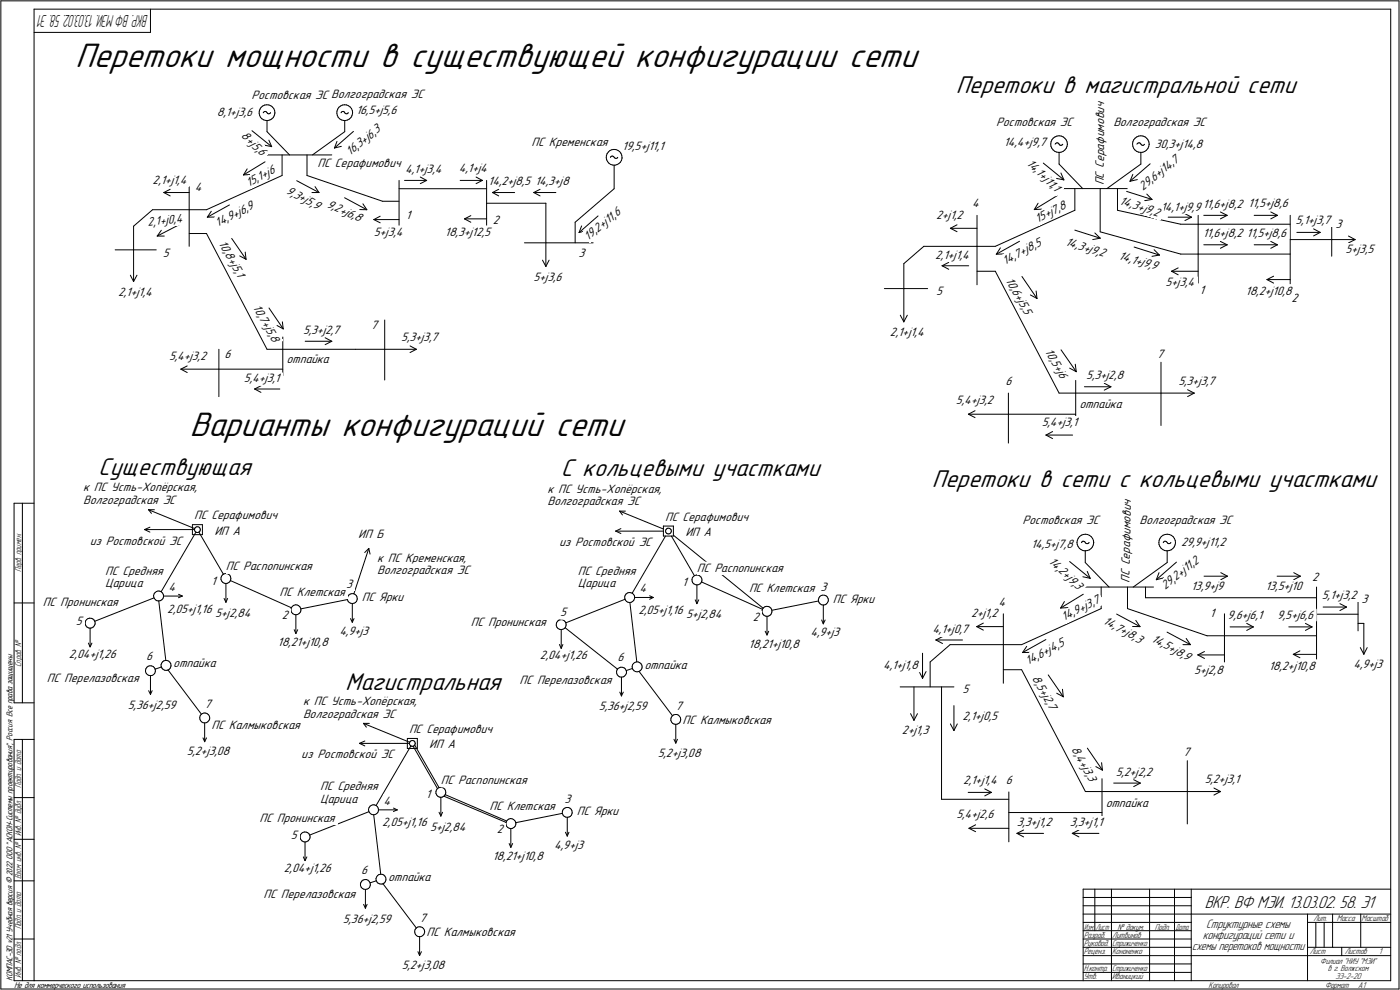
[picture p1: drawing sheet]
<svg xmlns="http://www.w3.org/2000/svg" width="842mm" height="595mm" viewBox="0 0 842 595" stroke-linecap="round" stroke-linejoin="round" font-family="sans-serif">
<defs><g id="words">
<g font-size="21.7">
<text x="45" y="41">Перетоки мощности в существующей конфигурации сети</text>
<text x="114" y="262">Варианты конфигураций сети</text>
</g>
<g font-size="15.5">
<text x="575" y="56">Перетоки в магистральной сети</text>
<text x="59" y="285">Существующая</text>
<text x="337" y="286">С кольцевыми участками</text>
<text x="561" y="293">Перетоки в сети с кольцевыми участками</text>
<text x="208" y="415">Магистральная</text>
</g>
<text font-size="10.9" x="725" y="546">ВКР. ВФ МЭИ. 13.03.02. 58. Э1</text>
<text font-size="10.6" x="89" y="9" transform="rotate(180 89 9)">ВКР. ВФ МЭИ. 13.03.02. 58. Э1</text>
<g font-size="7.8">
<text x="151" y="59">Ростовская ЭС Волгоградская ЭС</text>
<text x="664" y="65" transform="rotate(-90 664 65)">ч</text>
<text x="130" y="70">8,1+j3,6</text>
<text x="214" y="69">16,5+j5,6</text>
<text x="664" y="72" transform="rotate(-90 664 72)">в</text>
<text x="664" y="68" transform="rotate(-90 664 68)">и</text>
<text x="599" y="76">Ростовская ЭС</text>
<text x="664" y="75" transform="rotate(-90 664 75)">о</text>
<text x="670" y="76">Волгоградская ЭС</text>
<text x="145" y="82" transform="rotate(44 145 82)">8+j5,6</text>
<text x="664" y="83" transform="rotate(-90 664 83)">и</text>
<text x="664" y="79" transform="rotate(-90 664 79)">м</text>
<text x="320" y="88">ПС Кременская</text>
<text x="374" y="90">19,5+j11,1</text>
<text x="604" y="88">14,4+j9,7</text>
<text x="664" y="87" transform="rotate(-90 664 87)">ф</text>
<text x="695" y="89">30,3+j14,8</text>
<text x="210" y="94" transform="rotate(-39 210 94)">16,3+j6,3</text>
<text x="664" y="94" transform="rotate(-90 664 94)">р</text>
<text x="664" y="91" transform="rotate(-90 664 91)">а</text>
<text x="191" y="100">ПС Серафимович</text>
<text x="617" y="99" transform="rotate(44 617 99)">14,1+j11,1</text>
<text x="664" y="101" transform="rotate(-90 664 101)">С</text>
<text x="664" y="97" transform="rotate(-90 664 97)">е</text>
<text x="244" y="104">4,1+j3,4</text>
<text x="276" y="104">4,1+j4</text>
<text x="664" y="107" transform="rotate(-90 664 107)">С</text>
<text x="92" y="110">2,1+j1,4</text>
<text x="149" y="112" transform="rotate(-27 149 112)">15,1+j6</text>
<text x="294" y="111">14,2+j8,5</text>
<text x="322" y="111">14,3+j8</text>
<text x="664" y="111" transform="rotate(-90 664 111)">П</text>
<text x="117" y="115">4</text>
<text x="172" y="116" transform="rotate(28 172 116)">9,3+j5,9</text>
<text x="687" y="115" transform="rotate(-39 687 115)">29,6+j14,7</text>
<text x="196" y="124" transform="rotate(25 196 124)">9,2+j6,8</text>
<text x="585" y="125">4</text>
<text x="673" y="123" transform="rotate(17 673 123)">14,3+j9,2</text>
<text x="723" y="125">11,6+j8,2</text>
<text x="751" y="124">11,5+j8,6</text>
<text x="244" y="132">1</text>
<text x="563" y="132">2+j1,2</text>
<text x="698" y="127">14,1+j9,9</text>
<text x="89" y="136" transform="rotate(-8 89 136)">2,1+j0,4</text>
<text x="131" y="137" transform="rotate(-27 131 137)">14,9+j6,9</text>
<text x="296" y="135">2</text>
<text x="624" y="134" transform="rotate(-27 624 134)">15+j7,8</text>
<text x="779" y="135">5,1+j3,7</text>
<text x="803" y="137">3</text>
<text x="225" y="142">5+j3,4</text>
<text x="268" y="142">18,3+j12,5</text>
<text x="723" y="143">11,6+j8,2</text>
<text x="750" y="142">11,5+j8,6</text>
<text x="131" y="146" transform="rotate(61 131 146)">10,8+j5,1</text>
<text x="354" y="145" transform="rotate(-39 354 145)">19,2+j11,6</text>
<text x="640" y="147" transform="rotate(17 640 147)">14,3+j9,2</text>
<text x="98" y="154">5</text>
<text x="348" y="154">3</text>
<text x="563" y="156">2,1+j1,4</text>
<text x="673" y="156" transform="rotate(16 673 156)">14,1+j9,9</text>
<text x="809" y="152">5+j3,5</text>
<text x="604" y="159" transform="rotate(-27 604 159)">14,7+j8,5</text>
<text x="321" y="169">5+j3,6</text>
<text x="605" y="168" transform="rotate(61 605 168)">10,6+j5,5</text>
<text x="701" y="172">5+j3,4</text>
<text x="71" y="178">2,1+j1,4</text>
<text x="563" y="177">5</text>
<text x="721" y="177">1</text>
<text x="749" y="177">18,2+j10,8</text>
<text x="152" y="184" transform="rotate(61 152 184)">10,7+j5,8</text>
<text x="777" y="182">2</text>
<text x="223" y="198">7</text>
<text x="182" y="201">5,3+j2,7</text>
<text x="535" y="202">2,1+j1,4</text>
<text x="241" y="205">5,3+j3,7</text>
<text x="135" y="215">6</text>
<text x="629" y="211" transform="rotate(61 629 211)">10,5+j6</text>
<text x="696" y="215">7</text>
<text x="102" y="216">5,4+j3,2</text>
<text x="172" y="218">отпайка</text>
<text x="147" y="230">5,4+j3,1</text>
<text x="605" y="231">6</text>
<text x="653" y="228">5,3+j2,8</text>
<text x="709" y="231">5,3+j3,7</text>
<text x="575" y="243">5,4+j3,2</text>
<text x="649" y="245">отпайка</text>
<text x="627" y="256">5,4+j3,1</text>
<text x="50" y="295">к ПС Усть-Хопёрская,</text>
<text x="329" y="296">к ПС Усть-Хопёрская,</text>
<text x="50" y="303">Волгоградская ЭС</text>
<text x="329" y="304">Волгоградская ЭС</text>
<text x="117" y="312">ПС Серафимович</text>
<text x="400" y="313">ПС Серафимович</text>
<text x="615" y="315">Ростовская ЭС</text>
<text x="685" y="315">Волгоградская ЭС</text>
<text x="129" y="321">ИП А</text>
<text x="215" y="323">ИП Б</text>
<text x="412" y="322">ИП А</text>
<text x="54" y="327">из Ростовской ЭС</text>
<text x="336" y="328">из Ростовской ЭС</text>
<text x="620" y="329">14,5+j7,8</text>
<text x="710" y="328">29,9+j11,2</text>
<text x="227" y="338">к ПС Кременская,</text>
<text x="630" y="338" transform="rotate(43 630 338)">14,2+j9,3</text>
<text x="63" y="346">ПС Средняя</text>
<text x="136" y="343">ПС Распопинская</text>
<text x="227" y="345">Волгоградская ЭС</text>
<text x="348" y="346">ПС Средняя</text>
<text x="419" y="344">ПС Распопинская</text>
<text x="63" y="353">Царица</text>
<text x="127" y="351">1</text>
<text x="208" y="353">3</text>
<text x="348" y="353">Царица</text>
<text x="410" y="352">1</text>
<text x="679" y="350" transform="rotate(-89 679 350)">ПССерафимович</text>
<text x="789" y="349">2</text>
<text x="101" y="355">4</text>
<text x="168" y="358">ПС Клетская</text>
<text x="385" y="356">4</text>
<text x="451" y="356">ПС Клетская 3</text>
<text x="701" y="355" transform="rotate(-39 701 355)">29,2+j11,2</text>
<text x="716" y="355">13,9+j9</text>
<text x="761" y="355">13,5+j10</text>
<text x="795" y="360">5,1+j3,2</text>
<text x="26" y="364">ПС Пронинская</text>
<text x="218" y="362">ПС Ярки</text>
<text x="501" y="362">ПС Ярки</text>
<text x="601" y="364">4</text>
<text x="819" y="363">3</text>
<text x="101" y="368">2,05+j1,16</text>
<text x="129" y="371">5+j2,84</text>
<text x="337" y="371">5</text>
<text x="384" y="369">2,05+j1,16</text>
<text x="413" y="372">5+j2,84</text>
<text x="584" y="371">2+j1,2</text>
<text x="728" y="371">1</text>
<text x="738" y="372">9,6+j6,1</text>
<text x="768" y="372">9,5+j6,6</text>
<text x="46" y="376">5</text>
<text x="170" y="372">2</text>
<text x="283" y="376">ПС Пронинская</text>
<text x="453" y="373">2</text>
<text x="640" y="374" transform="rotate(-27 640 374)">14,9+j3,7</text>
<text x="663" y="375" transform="rotate(28 663 375)">14,7+j8,3</text>
<text x="204" y="382">4,9+j3</text>
<text x="487" y="383">4,9+j3</text>
<text x="561" y="381">4,1+j0,7</text>
<text x="167" y="389">18,21+j10,8</text>
<text x="450" y="390">18,21+j10,8</text>
<text x="692" y="385" transform="rotate(28 692 385)">14,5+j8,9</text>
<text x="41" y="395">2,04+j1,26</text>
<text x="88" y="397">6</text>
<text x="104" y="401">отпайка</text>
<text x="325" y="396">2,04+j1,26</text>
<text x="371" y="398">6</text>
<text x="388" y="402">отпайка</text>
<text x="618" y="400" transform="rotate(-27 618 400)">14,6+j4,5</text>
<text x="814" y="402">4,9+j3</text>
<text x="531" y="402">4,1+j1,8</text>
<text x="621" y="408" transform="rotate(61 621 408)">8,5+j2,7</text>
<text x="718" y="405">5+j2,8</text>
<text x="763" y="403">18,2+j10,8</text>
<text x="28" y="410">ПС Перелазовская</text>
<text x="313" y="411">ПС Перелазовская</text>
<text x="579" y="417">5</text>
<text x="123" y="426">7</text>
<text x="182" y="424">к ПС Усть-Хопёрская,</text>
<text x="77" y="426">5,36+j2,59</text>
<text x="182" y="431">Волгоградская ЭС</text>
<text x="360" y="427">5,36+j2,59</text>
<text x="407" y="427">7</text>
<text x="411" y="435">ПС Калмыковская</text>
<text x="579" y="433">2,1+j0,5</text>
<text x="127" y="438">ПС Калмыковская</text>
<text x="246" y="441">ПС Серафимович</text>
<text x="543" y="441">2+j1,3</text>
<text x="258" y="450">ИП А</text>
<text x="112" y="454">5,2+j3,08</text>
<text x="181" y="456">из Ростовской ЭС</text>
<text x="396" y="455">5,2+j3,08</text>
<text x="644" y="451" transform="rotate(61 644 451)">8,4+j3,3</text>
<text x="712" y="455">7</text>
<text x="671" y="466">5,2+j2,2</text>
<text x="265" y="471">ПС Распопинская</text>
<text x="579" y="471">2,1+j1,4</text>
<text x="605" y="471">6</text>
<text x="725" y="471">5,2+j3,1</text>
<text x="193" y="475">ПС Средняя</text>
<text x="256" y="480">1</text>
<text x="193" y="483">Царица</text>
<text x="231" y="484">4</text>
<text x="339" y="483">3</text>
<text x="665" y="485">отпайка</text>
<text x="294" y="487">ПС Клетская</text>
<text x="347" y="490">ПС Ярки</text>
<text x="575" y="492">5,4+j2,6</text>
<text x="156" y="494">ПС Пронинская</text>
<text x="230" y="497">2,05+j1,16</text>
<text x="612" y="496">3,3+j1,2</text>
<text x="643" y="497">3,3+j1,1</text>
<text x="259" y="499">5+j2,84</text>
<text x="299" y="501">2</text>
<text x="175" y="504">5</text>
<text x="333" y="510">4,9+j3</text>
<text x="296" y="517">18,21+j10,8</text>
<text x="171" y="524">2,04+j1,26</text>
<text x="217" y="525">6</text>
<text x="234" y="530">отпайка</text>
<text x="159" y="540">ПС Перелазовская</text>
<text x="206" y="555">5,36+j2,59</text>
<text x="253" y="554">7</text>
<text x="257" y="563">ПС Калмыковская</text>
<text x="726" y="558">Структурные схемы</text>
<text x="723" y="565">конфигураций сети и</text>
<text x="242" y="583">5,2+j3,08</text>
</g>
<text font-size="7.7" x="717" y="571">схемы перетоков мощности</text>
<g font-size="5.4">
<text x="13" y="344" transform="rotate(-90 13 344)">Перв. примен.</text>
<text x="13" y="401" transform="rotate(-90 13 401)">Справ. №</text>
<text x="13" y="474" transform="rotate(-90 13 474)">Подп. и дата</text>
<text x="13" y="503" transform="rotate(-90 13 503)">Инв. № дубл.</text>
<text x="13" y="529" transform="rotate(-90 13 529)">Взам. инв. №</text>
<text x="790" y="554">Лит.</text>
<text x="804" y="554">Масса</text>
<text x="819" y="554">Масштаб</text>
<text x="13" y="559" transform="rotate(-90 13 559)">Подп. и дата</text>
<text x="652" y="564">Разраб.</text>
<text x="669" y="564">Литвинов</text>
<text x="672" y="559">№ докум.</text>
<text x="695" y="559">Подп.</text>
<text x="652" y="569">Руковод.</text>
<text x="669" y="569">Стрижиченко</text>
<text x="652" y="574">Реценз.</text>
<text x="669" y="574">Кононенко</text>
<text x="788" y="574">Лист</text>
<text x="809" y="574">Листов</text>
<text x="829" y="574">1</text>
<text x="794" y="579">Филиал &quot;НИУ &quot;МЭИ&quot;</text>
<text x="13" y="588" transform="rotate(-90 13 588)">Инв. № подл.</text>
<text x="652" y="584">Н.контр.</text>
<text x="669" y="584">Стрижиченко</text>
<text x="799" y="584">в г. Волжском</text>
<text x="7" y="590" transform="rotate(-90 7 590)">КОМПАС-3D v21 Учебная версия © 2022 ООО &quot;АСКОН-Системы проектирования&quot;, Россия. Все права защищены.</text>
<text x="8" y="594">Не для коммерческого использования</text>
<text x="652" y="589">Утв.</text>
<text x="669" y="589">Иваницкий</text>
<text x="727" y="594">Копировал</text>
<text x="797" y="594">Формат</text>
<text x="803" y="588">ЭЭ-2-20</text>
<text x="817" y="594">A1</text>
</g>
<g font-size="5.3">
<text x="652" y="559">Изм.</text>
<text x="659" y="559">Лист</text>
<text x="707" y="559">Дата</text>
</g>
</g></defs>
<g fill="none" stroke="#000" stroke-width=".6">
<path d="M1 1v594zM1 1h841zM20 6v584zM20 6h817zM20 19h71zM91 6v13zM837 6v584zM842 1v594zM152 79l11 9zM156 68v1zM156 67v1zM156 69l1 1z"/>
<path d="M156 66v1zM157 70v1zM157 65l1-1zM157 65l-1 1zM157 71l2 1zM158 64l1-1zM159 72h1zM159 67l-1 1zM159 67h1zM159 67h.1M159 63h1zM160 67h.1"/>
<path d="M160 72h1zM160 67l1 1zM160 63h2zM161 72v7zM161 79l13 14zM161 68h.1M161 68h1zM161 72h1zM162 68h.1M162 63l1 1zM162 68h1zM162 72h1z"/>
<path d="M163 68h.1M163 64h1zM163 72l1-1zM164 64l1 1zM165 65v1zM165 70l-1 1zM165 66v2zM165 68v2zM165 68h.1M203 68v1zM203 67v1zM203 69v1z"/>
<path d="M203 66v1zM203 70l1 1zM204 65l1-1zM204 65l-1 1zM204 71l1 1zM205 64l1-1zM205 72h2zM205 67h1zM205 67h.1M206 67h.1M206 63h1zM206 67h1z"/>
<path d="M207 72h1zM207 67v1zM207 63h1zM207 72v7zM207 68h1zM208 68h.1M208 72h1zM208 68h1zM208 63l2 1zM209 68h.1M209 72h1zM210 64h1z"/>
<path d="M210 72l1-1zM211 64v1zM211 65l1 1zM212 70l-1 1zM212 66v2zM212 68v2zM212 68h.1M159 87l4 1zM161 93h39zM162 84l1 4zM170 93v12zM185 93v12z"/>
<path d="M188 93l19-14zM201 89l12-10zM201 89l4-1zM203 85l-2 4zM365 95v1zM365 94v1zM365 96l1 1zM365 92v2zM366 97v1zM366 91h1zM366 91l-1 1zM366 98l1 1z"/>
<path d="M367 91l1-1zM367 99h2zM367 94h1zM367 94v1zM368 94h.1M368 90h1zM368 94h1zM369 99h1zM369 94v1zM369 90h2zM369 99v14zM369 95h1z"/>
<path d="M370 95h.1M370 99h1zM370 95h1zM371 90h1zM371 95h1zM371 99l1-1zM372 95h.1M372 90l1 1zM372 98h1zM373 91v1zM373 92l1 1zM374 96l-1 2z"/>
<path d="M374 93v2zM374 95v1zM374 95h.1M628 98l12 10zM632 87v1zM632 88l1 1zM632 85v2zM633 89v1zM633 84l-1 1zM633 90l1 1zM633 83l2-1zM633 83v1z"/>
<path d="M634 91h2zM635 82h1zM635 86h.1M635 86v1zM635 86h1zM636 91l1 1zM636 82h1zM636 86h1zM637 86v1zM637 92h1zM637 82h1zM637 92v7z"/>
<path d="M637 99l14 14zM637 87h.1M637 87h1zM638 87h1zM638 92l1-1zM638 82h1zM639 87h.1M639 91l1-1zM639 82l2 1zM641 83v1zM641 89l-1 1zM641 84l1 1z"/>
<path d="M642 88l-1 1zM642 85v2zM642 87v1zM642 87h.1M681 87v1zM681 85v2zM681 88l1 1zM682 89l1 1zM682 84l-1 1zM683 90l1 1zM683 83l1-1zM683 83l-1 1z"/>
<path d="M684 91h1zM684 82h1zM684 86h1zM684 86v1zM685 86h.1M685 91l1 1zM685 82h1zM685 86h1zM686 86v1zM686 92h1zM686 82h1zM686 92v7z"/>
<path d="M686 87h1zM687 87h.1M687 87h1zM687 92l2-1zM687 82h2zM688 87h.1M689 91l1-1zM689 82l1 1zM690 83l1 1zM690 89v1zM691 84v1zM691 88l-1 1z"/>
<path d="M691 85v2zM691 87v1zM691 87h.1M99 116h15zM99 116l3-2zM99 116l3 2zM114 108v40zM146 105l13-8zM146 105h5zM149 102l-3 3zM178 109l14 7zM185 105l45 16z"/>
<path d="M188 116h4zM189 112l3 4zM207 119l14 7zM240 108v28zM240 113h53zM243 108h14zM253 110l4-2zM253 106l4 2zM277 108h13zM286 110l4-2zM286 106l4 2zM293 108v28z"/>
<path d="M296 116h14zM296 116l4-2zM296 116l4 2zM321 116h13zM321 116l4-2zM321 116l4 2zM636 107l4 1zM637 113h41zM638 104l2 4zM647 113v13zM662 113v26zM666 113l20-14z"/>
<path d="M672 113v13zM678 115l15 5zM680 109l12-11zM680 109l4-1zM681 105l-1 4zM690 117l3 3zM80 136l12-10zM80 136v14zM92 126h22zM97 138l-2 4zM114 126h10zM124 126l46-21z"/>
<path d="M125 131l13-8zM125 131l4-1zM127 127l-2 4zM216 126h5zM218 123l3 3zM225 132h15zM225 132l4-2zM225 132l4 2zM230 121h10zM279 132h14zM279 132l4-2zM279 132l4 2z"/>
<path d="M293 122h35zM328 122v24zM346 134v12zM346 134l23-21zM348 140l12-10zM348 140l4-1zM350 136l-2 4zM572 137h16zM572 137l4-2zM572 137l4 2zM588 129v42zM622 126l14-8z"/>
<path d="M622 126h5zM624 122l-2 4zM647 138l15 5zM662 139l48 14zM672 126l38 9zM689 121l4-1zM703 131h14zM710 135h11zM713 133l4-2zM713 128l4 3zM721 129v41zM721 135h55z"/>
<path d="M724 129h14zM734 132l4-3zM734 127l4 2zM754 129h14zM764 132l4-3zM764 127l4 2zM776 129v47zM780 140h14zM790 138l4 2zM801 134v20zM69 150h25zM80 150v19z"/>
<path d="M95 142l13-7zM95 142h4zM114 140h10zM124 140l37 70zM139 143l9 13zM144 154l4 2zM147 152l1 4zM315 146h42zM326 156l2 4zM328 146v14zM330 156l-2 4zM544 158l12-10z"/>
<path d="M544 158v15zM556 148h32zM567 160h16zM567 160l4-2zM567 160l4 2zM588 148h11zM599 148l48-22zM599 153l14-8zM599 153h5zM602 149l-3 4zM657 144l5-1zM659 140l3 3z"/>
<path d="M682 149l15 4zM693 154l4-1zM694 150l3 3zM710 153h11zM721 153h55zM724 147h14zM734 149l4-2zM734 145l4 2zM754 147h14zM764 149l4-2zM764 145l4 2zM776 144h25z"/>
<path d="M790 142l4-2zM801 144h14zM811 146l4-2zM811 142l4 2zM78 165l2 4zM82 165l-2 4zM532 173h26zM544 173v20zM588 163h11zM599 163l38 73zM615 166l9 13zM620 177l4 2z"/>
<path d="M623 175l1 4zM705 163h16zM705 163l4-2zM705 163l4 2zM762 168h14zM762 168l4-2zM762 168l4 2zM162 185l8 13zM167 196l3 2zM170 193v5zM231 192v36zM542 189l2 4z"/>
<path d="M546 189l-2 4zM132 210v28zM161 210h9zM170 203v23zM170 210h44zM184 205h16zM196 207l4-2zM196 203l4 2zM214 210h17zM231 210h19zM247 212l3-2zM247 208l3 2z"/>
<path d="M638 210l9 13zM647 219v4zM698 218v38zM109 222h23zM109 222l4-2zM109 222l4 2zM132 222h38zM153 234h15zM153 234l4-2zM153 234l4 2zM607 236v30zM637 236h10z"/>
<path d="M643 221l4 2zM647 229v24zM647 236h51zM652 232h16zM664 235l4-3zM664 230l4 2zM698 236h20zM714 238l4-2zM714 234l4 2zM583 249h24zM583 249l3-2zM583 249l3 2z"/>
<path d="M607 249h40zM629 262h16zM629 262l4-3zM629 262l4 2zM8 303v119zM8 303h12zM13 303v119zM87 318h30zM87 318l3-1zM87 318l3 2zM89 306l28 12zM89 306h4z"/>
<path d="M89 306l2 3zM116 315h6zM116 315v6zM117 318v1zM117 319l1 1zM117 317v1zM118 320h.1M118 317h.1M118 317h-1zM118 320l-21 36zM118 317h1zM119 317h1z"/>
<path d="M120 320l14 25zM120 317v1zM120 319v1zM120 318h.1M120 319h.1M122 315v6zM370 319h29zM370 319l3-1zM370 319l3 2zM373 307l26 11zM373 307h3zM373 307l1 3z"/>
<path d="M399 316h6zM399 316v6zM400 319v1zM400 320l1 1zM401 318l-1 1zM401 318l1-1zM401 318h.1M402 317l1 1zM403 318h.1M403 318l1 1zM404 319h.1M404 319v1z"/>
<path d="M405 316v6zM116 321h6zM118 320h1zM119 320h1zM222 330l-9 27zM222 330l-3 2zM222 330l1 3zM399 322h6zM400 322l-20 35zM401 321h1zM402 321h.1M402 321h1z"/>
<path d="M403 321l1-1zM404 322l14 24zM405 322l54 44zM643 338l13 10zM648 326v1zM648 327v2zM648 325v1zM648 329l1 1zM649 324l-1 1zM649 330h1zM649 323l1-1zM649 323v1z"/>
<path d="M650 330l1 1zM650 322l2-1zM651 326v-1zM651 326h-1zM651 325h1zM651 331h2zM652 321h1zM652 325v1zM652 326h1zM653 331h1zM653 331v7zM653 338l14 15z"/>
<path d="M653 326v1zM653 321h1zM653 327h1zM654 327h.1M654 331h1zM654 321l1 1zM654 327l1-1zM655 326h.1M655 331l1-1zM655 322l1 1zM656 323l1 1zM657 329l-1 1z"/>
<path d="M657 324l1 1zM658 328l-1 1zM658 325v1zM658 326v2zM658 326h.1M697 326v1zM697 327l1 2zM697 325v1zM698 329v1zM698 324l-1 1zM698 330h1zM698 323l2-1z"/>
<path d="M698 323v1zM699 330l2 1zM700 322l1-1zM700 326v-1zM700 326h.1M700 325h1zM701 331h1zM701 321h1zM701 325l1 1zM702 326h.1M702 331h1zM702 321h1z"/>
<path d="M702 331v7zM702 326v1zM702 327h1zM703 327h1zM703 331h1zM703 321l2 1zM704 327v-1zM704 326h.1M704 331l1-1zM705 322l1 1zM706 323v1zM706 329l-1 1z"/>
<path d="M706 324l1 1zM707 328l-1 1zM707 325v1zM707 326v2zM707 326h.1M92 358v1zM92 359l1 1zM93 357l-1 1zM93 360l1 1zM93 356h1zM93 356v1zM94 356l1-1z"/>
<path d="M95 355h1zM96 355l1 1zM97 356h1zM98 356v1zM98 357v1zM98 359v1zM98 358h12zM98 358v1zM107 359l3-1zM107 357l3 1zM133 347v1zM133 348v1z"/>
<path d="M133 346v1zM133 349l1 1zM134 346l1-1zM134 346h-1zM134 350l1 1zM135 345h1zM135 360l1 2zM135 351h1zM136 345h1zM136 351v11zM136 351h1zM137 345h.1"/>
<path d="M137 351l1-1zM137 360l-1 2zM137 345l1 1zM138 346l1 1zM138 349v1zM139 349l36 16zM139 347v1zM139 348l-1 1zM139 348h.1M209 359v2zM209 359h.1M210 358l1-1z"/>
<path d="M210 358l-1 1zM211 357h1zM212 357h1zM213 357h1zM214 357v1zM214 358l1 1zM215 359v1zM215 360v1zM376 359v1zM376 360v1zM376 358v1zM377 357v-1z"/>
<path d="M377 357l-1 1zM377 356h1zM378 356h1zM379 356l1 1zM380 357h1zM381 357l1 1zM382 358v1zM382 360l-1 1zM382 359h11zM382 359v1zM391 358l2 1zM416 348v1z"/>
<path d="M416 349l1 1zM416 347v1zM417 350v1zM417 347l1-1zM417 347h-1zM417 351h1zM418 346h1zM418 351l1 1zM419 346h1zM419 352v11zM419 352l1-1zM420 346h1z"/>
<path d="M420 351h1zM421 346l1 1zM422 347v1zM422 350l-1 1zM422 350l37 16zM422 348v1zM422 349v1zM422 349h.1M493 359l-1 1zM493 359l1-1zM493 359h.1M494 358h1z"/>
<path d="M495 358h1zM496 358h1zM497 358l1 1zM498 359v1zM498 360v1zM651 347l5 1zM653 353h41zM654 343l2 5zM662 353v13zM678 353v13zM682 353l20-15zM689 353v6z"/>
<path d="M689 359h103zM696 348l12-10zM696 348l4-1zM697 344l-1 4zM724 346h14zM734 348l4-2zM734 344l4 2zM768 346h14zM778 348l4-2zM778 344l4 2zM792 353v45zM817 359v20z"/>
<path d="M8 362h12zM51 374v1zM51 375l1 1zM51 373v1zM52 376v1zM52 372h1zM52 372l-1 1zM52 377h1zM53 372h1zM53 377l1 1zM54 372h1zM54 378v11z"/>
<path d="M54 378l1-1zM55 372h1zM55 377h1zM56 372l1 1zM57 373v1zM57 376l-1 1zM57 373l36-14zM57 374v1zM57 375v1zM57 375h.1M94 361h.1M94 361h1z"/>
<path d="M95 361h1zM96 361l4 36zM96 361h1zM97 361l1-1zM175 366v1zM175 367v1zM175 365v1zM175 368l1 1zM176 364h1zM176 364l-1 1zM176 369h1zM177 364h1z"/>
<path d="M177 379l1 2zM177 369l1 1zM178 364h1zM178 370v11zM178 370l1-1zM179 364h1zM179 369h1zM179 379l-1 2zM180 364v1zM180 369l1-1zM180 365l1 1zM181 366v1z"/>
<path d="M181 366l28-6zM181 367v1zM181 367h.1M209 361h.1M209 361l1 1zM210 362l1 1zM211 372l1 2zM211 363h1zM212 363v11zM212 363h1zM213 372l-1 2zM213 363l1-1z"/>
<path d="M214 361v1zM215 361h-1zM335 375v1zM335 376v1zM335 374v1zM335 377l1 1zM335 373h1zM335 373v1zM336 378h1zM336 373h1zM337 378h1zM337 373h1z"/>
<path d="M338 378h.1M338 378v12zM338 373h1zM338 378h1zM339 373l1 1zM340 374h.1M340 377l31 25zM340 377l-1 1zM340 374l1 1zM340 374l36-14zM340 376v1zM341 375l-1 1z"/>
<path d="M376 361l1 1zM377 362h1zM378 362h1zM379 362h1zM379 362l4 36zM380 362h1zM381 361v1zM391 360l2-1zM418 361l1 2zM420 361l-1 2zM458 367v1zM458 368l1 1z"/>
<path d="M459 366l-1 1zM459 369v1zM459 365h1zM459 365v1zM459 370h1zM460 365l1-1zM460 379l1 3zM460 370l1 1zM461 364l1 1zM461 371v11zM461 371l1-1zM462 365h1z"/>
<path d="M462 379l-1 3zM462 370h1zM463 365l1 1zM464 366h.1M464 369l-1 1zM464 366v1zM464 368v1zM464 367l28-6zM464 367v1zM492 360v1zM492 361l1 1zM493 362v1z"/>
<path d="M493 363l1 1zM494 373l1 2zM494 364h1zM495 364v11zM495 364h1zM496 364l1-1zM496 373l-1 2zM498 362l-1 1zM498 361v1zM498 361h.1M588 377h16zM588 377l3-2z"/>
<path d="M588 377l3 2zM604 369v42zM638 366l14-9zM638 366l4-1zM640 362l-2 4zM672 369l14 8zM678 366l48 16zM681 377h5zM683 373l3 4zM702 380l14 8zM737 369v29zM740 377h14z"/>
<path d="M750 379l4-2zM750 375l4 2zM775 377h14zM785 379l4-2zM785 375l4 2zM792 369h25zM796 365h14zM806 367l4-2zM806 363l4 2zM817 375h3zM820 375v18zM53 387l1 2z"/>
<path d="M55 387l-1 2zM97 400v1zM97 399v1zM98 398l1-1zM98 398l-1 1zM99 397h1zM100 397h1zM101 397h1zM102 397v1zM102 398l1 1zM103 399v1zM103 400v1z"/>
<path d="M336 387l2 3zM339 387l-1 3zM380 400v1zM381 399l1-1zM381 399l-1 1zM382 398h1zM383 398h1zM384 398h1zM385 398l1 1zM386 399v1zM386 400v1zM555 393v15z"/>
<path d="M559 398l12-10zM559 398v15zM563 385h16zM563 385l4-2zM563 385l4 2zM571 388h33zM604 388h11zM615 388l47-22zM615 392l14-8zM615 392h5zM618 389l-3 3zM712 388h4z"/>
<path d="M713 384l3 4zM721 394h16zM721 394l3-2zM721 394l3 2zM726 382h11zM737 382h55zM778 393h14zM778 393l4-2zM778 393l4 2zM818 389l2 4zM822 389l-2 4zM88 403v1z"/>
<path d="M88 404v1zM88 402v1zM88 405l1 1zM88 401l1-1zM88 401v1zM89 406h.1M89 400h1zM89 415l2 2zM89 406h2zM90 400h1zM91 406v11zM91 406h.1"/>
<path d="M91 400l1 1zM91 406h1zM92 415l-1 2zM92 401h1zM93 401v1zM93 405l-1 1zM93 402l4-1zM93 402v1zM93 404v1zM93 403v1zM97 401v1zM97 402h1z"/>
<path d="M98 402l1 1zM99 403h1zM100 403h1zM101 403l1-1zM101 403l20 26zM102 402h.1M103 401l-1 1zM371 404v1zM371 405v1zM371 403v1zM371 406h1zM372 402l1-1z"/>
<path d="M372 402l-1 1zM372 406l1 1zM373 401h.1M373 416l1 2zM373 407h1zM373 401h1zM374 407v11zM374 407h1zM374 401h1zM375 407l1-1zM375 416l-1 2zM375 401l1 1z"/>
<path d="M376 402l1 1zM376 406h.1M377 403l3-1zM377 403v1zM377 405l-1 1zM377 404v1zM380 401h.1M380 401l1 1zM381 402v1zM381 403l1 1zM382 404h1zM383 404h1z"/>
<path d="M384 404l1-1zM384 404l20 26zM386 403h-1zM386 402v1zM386 401v1zM541 413h33zM550 413v20zM553 404l2 4zM557 404l-2 4zM566 413v67zM604 403h11zM615 403l38 73z"/>
<path d="M631 406l9 13zM636 417l4 2zM639 414l1 5zM8 422h12zM120 431v1zM120 432l1 1zM120 430v1zM121 433v1zM121 429h1zM121 429l-1 1zM121 434h1zM122 429h1z"/>
<path d="M122 434l1 1zM123 429h1zM123 435v11zM123 435l1-1zM124 429h1zM124 434h1zM125 429v1zM125 430l1 1zM126 433l-1 1zM126 431v1zM126 432v1zM126 432h.1"/>
<path d="M219 435l27 11zM219 435h3zM219 435l1 2zM404 432v1zM404 433v1zM404 431v1zM404 434l1 1zM404 430h1zM404 430v1zM405 435h.1M405 430h1zM405 435h1z"/>
<path d="M406 430h1zM406 435v12zM406 435h1zM407 430h1zM407 435h1zM408 430l1 1zM409 431h.1M409 434l-1 1zM409 431v1zM409 433v1zM409 432v1zM548 429l2 4z"/>
<path d="M552 429l-2 4zM572 435l2 4zM574 424v15zM576 435l-2 4zM8 444v146zM8 444h12zM13 444v146zM122 444l1 2zM124 444l-1 2zM216 447h30zM216 447l3-2zM216 447l3 1z"/>
<path d="M245 444h6zM245 450h6zM245 444v6zM246 447v1zM246 448h1zM246 446v1zM247 448v1zM247 446l1-1zM247 446h-1zM247 448l-21 36zM247 449h1zM248 445h.1"/>
<path d="M248 449l1-1zM248 445l1 1zM248 449l15 25zM249 446h1zM249 448l15 25zM250 448h-1zM250 446v1zM250 447v1zM250 447h.1M251 444v6zM405 444l1 3zM408 444l-2 3z"/>
<path d="M654 450l9 13zM663 458v5zM714 457v38zM8 479h12zM262 476v1zM262 477l1 1zM262 475v1zM263 478v1zM263 474h1zM263 474l-1 1zM263 479h1zM264 474l1-1z"/>
<path d="M264 479h1zM265 473h1zM265 479v12zM265 479h1zM266 473l1 1zM266 479h1zM267 474h1zM267 479l37 15zM268 474v1zM268 478l-1 1zM268 478l37 16zM268 475v1z"/>
<path d="M268 477v1zM268 476v1zM582 476h14zM592 478l4-2zM592 474l4 2zM607 476v30zM653 476h10zM659 461l4 2zM663 468v25zM663 476h51zM670 471h16zM682 473l4-2z"/>
<path d="M682 469l4 2zM714 476h20zM730 478l4-2zM730 474l4 2zM222 486v1zM222 487v1zM222 485v1zM222 488l1 1zM223 485v-1zM223 485h-1zM223 489l1 1zM223 484h1z"/>
<path d="M224 490h1zM224 484h1zM225 490h1zM225 490l4 36zM225 484h1zM226 490l1-1zM226 484l1 1zM227 489v-1zM227 485v1zM227 486l1 1zM228 488h-1zM228 487h11z"/>
<path d="M228 487v1zM237 488l2-1zM237 486l2 1zM264 488l1 3zM266 488l-1 3zM304 495v1zM304 496l1 1zM305 494l-1 1zM305 497h.1M305 493l1-1zM305 493v1zM305 497l1 1z"/>
<path d="M306 492h1zM306 498h1zM307 492h1zM307 498v11zM307 498h1zM308 492l1 1zM308 498l1-1zM309 493h1zM309 497h1zM310 493v1zM310 494v1zM310 495l28-6z"/>
<path d="M310 496v1zM310 495v1zM338 488v1zM338 489l1 1zM338 487v1zM339 490v1zM339 486h1zM339 486l-1 1zM339 491h1zM340 486l1-1zM340 491h1zM341 485h1z"/>
<path d="M341 491v12zM341 491h1zM342 485l1 1zM342 491h1zM343 486h1zM344 486v1zM344 490l-1 1zM344 487v1zM344 489v1zM344 488v1zM566 480h41zM583 498h24z"/>
<path d="M583 498l4-2zM583 498l4 2zM607 488h56zM8 505h12zM181 503v1zM181 504v1zM181 502v1zM181 505h1zM181 501l1-1zM181 501v1zM182 505v1zM182 500h1z"/>
<path d="M182 515l1 2zM182 506h1zM183 500h1zM183 506v11zM183 506h1zM184 500l1 1zM184 506l1-1zM185 515l-2 2zM185 501h1zM186 501v1zM186 505h-1zM186 502l36-14z"/>
<path d="M186 502l1 1zM186 504v1zM187 503l-1 1zM306 507l1 2zM308 507l-1 2zM340 500l1 3zM342 500l-1 3zM612 501h16zM612 501l4-2zM612 501l4 2zM645 501h16zM645 501l4-2z"/>
<path d="M645 501l4 2zM8 530h12zM217 531v1zM217 532v1zM217 530v1zM217 533l1 1zM218 530v-1zM218 530h-1zM218 534l1 1zM218 529h1zM219 535h1zM219 529h1z"/>
<path d="M220 535v11zM220 535h1zM220 529h1zM221 535l1-1zM221 529l1 1zM222 530l1 1zM222 533v1zM223 531l3-1zM223 531v1zM223 532l-1 1zM223 532h.1M226 528v1z"/>
<path d="M226 529l1 1zM226 527v1zM227 530v1zM227 526h1zM227 526l-1 1zM227 531h1zM228 526h1zM228 531h1zM229 526h1zM229 531h1zM230 526h1zM230 531h1z"/>
<path d="M230 531l20 27zM231 526v1zM231 527h1zM232 530l-1 1zM232 527v1zM232 529v1zM232 528v1zM652 535h185zM652 535v55zM652 539h65zM659 535v24zM669 535v55z"/>
<path d="M691 535v55zM706 535v55zM717 535v55zM219 544l1 2zM221 544l-1 2zM249 560l1 1zM250 559l-1 1zM250 558l1-1zM250 558v1zM251 557h1zM252 557h1zM253 557l1 1z"/>
<path d="M254 558h1zM255 558v1zM255 559v1zM652 544h65zM652 549h65zM652 554h65zM652 559h65zM717 549h120zM786 549v41zM786 554h16zM791 554v15zM796 554v15z"/>
<path d="M802 549v20zM802 554h35zM818 549v20zM8 564h12zM250 561v1zM250 562h1zM251 562v1zM251 572l1 2zM251 563h1zM252 563v11zM252 563h1zM253 563l1-1z"/>
<path d="M253 572l-1 2zM255 562h-1zM255 561v1zM255 560v1zM652 564h65zM652 569h65zM652 574h65zM652 579h65zM717 574h69zM786 574h51zM786 569h51zM807 569v5z"/>
<path d="M1 595h841zM8 590h12zM20 590h817zM652 585h65z"/>
</g>
<g fill="#fff" stroke="#fff" stroke-width=".6">
<path d="M227 332h53zM227 332h53zM227 332h53zM227 332h53zM227 332h53zM227 332h53zM227 332h53zM227 332h53zM227 332h53zM227 332h53zM227 333h53zM227 333h53zM227 333h53zM227 333h53zM227 333h53zM227 333h53zM227 333h53zM227 333h53zM227 333h53zM227 333h53zM227 333h53zM227 334h53zM227 334h53zM227 334h53zM227 334h53zM227 334h53zM227 334h53zM227 334h53zM227 334h53zM227 334h53zM227 334h53zM227 334h53zM227 334h53zM227 335h53zM227 335h53zM227 335h53zM227 335h53zM227 335h53zM227 335h53zM227 335h53zM227 335h53zM227 335h53zM227 335h53zM227 335h53zM227 335h53zM227 336h53zM227 336h53zM227 336h53zM227 336h53zM227 336h53zM227 336h53zM227 336h53zM227 336h53zM227 336h53zM227 336h53zM227 336h53zM227 336h53zM227 337h53zM227 337h53zM227 337h53zM227 337h53zM227 337h53zM227 337h53zM227 337h53zM227 337h53zM227 337h53zM227 337h53zM227 337h53zM227 337h53zM227 338h53zM227 338h53zM227 338h53zM227 338h53zM227 338h53zM227 338h53zM227 338h53zM227 338h53zM227 338h53zM227 338h53zM227 338h53zM227 338h53zM227 339h53zM227 339h53zM227 339h53zM227 339h53zM227 339h53zM227 339h53zM227 339h53z"/>
<path d="M227 339h57zM227 339h57zM227 339h57zM227 339h57zM227 340h57zM227 340h57zM227 340h57zM227 340h57zM227 340h57zM227 340h57zM227 340h57zM227 340h57zM227 340h57zM227 340h57zM227 340h57zM227 340h57zM227 341h57zM227 341h57zM227 341h57zM227 341h57zM227 341h57zM227 341h57zM227 341h57zM227 341h57zM227 341h57zM227 341h57zM227 341h57zM227 341h57zM227 342h57zM227 342h57zM227 342h57zM227 342h57zM227 342h57zM227 342h57zM227 342h57zM227 342h57zM227 342h57zM227 342h57zM227 342h57zM227 342h57zM227 343h57zM227 343h57zM227 343h57zM227 343h57zM227 343h57zM227 343h57zM227 343h57zM227 343h57zM227 343h57zM227 343h57zM227 343h57zM227 343h57zM227 344h57zM227 344h57zM227 344h57zM227 344h57zM227 344h57zM227 344h57zM227 344h57zM227 344h57zM227 344h57zM227 344h57zM227 344h57zM227 345h57zM227 345h57zM227 345h57zM227 345h57zM227 345h57zM227 345h57zM227 345h57zM227 345h57zM227 345h57zM227 345h57zM227 345h57zM227 345h57zM227 346h57zM227 346h57zM227 346h57zM227 346h57zM227 346h57zM227 346h57zM227 346h57zM227 346h57zM227 346h57zM227 346h57zM227 346h57zM227 346h57z"/>
<path d="M215 318h17zM215 318h17zM215 318h17zM215 318h17zM215 318h17zM215 318h17zM215 318h17zM215 318h17zM215 318h17zM215 318h17zM215 318h17zM215 319h17zM215 319h17zM215 319h17zM215 319h17zM215 319h17zM215 319h17zM215 319h17zM215 319h17zM215 319h17zM215 319h17zM215 319h17zM215 319h17zM215 320h17zM215 320h17zM215 320h17zM215 320h17zM215 320h17zM215 320h17zM215 320h17zM215 320h17zM215 320h17zM215 320h17zM215 320h17zM215 320h17zM215 321h17zM215 321h17zM215 321h17zM215 321h17zM215 321h17zM215 321h17zM215 321h17zM215 321h17zM215 321h17zM215 321h17zM215 321h17zM215 321h17zM215 322h17zM215 322h17zM215 322h17zM215 322h17zM215 322h17zM215 322h17zM215 322h17zM215 322h17zM215 322h17zM215 322h17zM215 322h17zM215 322h17zM215 323h17zM215 323h17zM215 323h17zM215 323h17zM215 323h17zM215 323h17zM215 323h17zM215 323h17zM215 323h17zM215 323h17zM215 323h17zM215 324h17zM215 324h17zM215 324h17zM215 324h17zM215 324h17zM215 324h17zM215 324h17zM215 324h17zM215 324h17zM215 324h17zM215 324h17zM215 324h17zM215 325h17zM215 325h17zM215 325h17zM215 325h17zM215 325h17zM215 325h17z"/>
<path d="M400 307h52zM400 307h52zM400 307h52zM400 307h52zM400 308h52zM400 308h52zM400 308h52zM400 308h52zM400 308h52zM400 308h52zM400 308h52zM400 308h52zM400 308h52zM400 308h52zM400 308h52zM400 308h52zM400 309h52zM400 309h52zM400 309h52zM400 309h52zM400 309h52zM400 309h52zM400 309h52zM400 309h52zM400 309h52zM400 309h52zM400 309h52zM400 309h52zM400 310h52zM400 310h52zM400 310h52zM400 310h52zM400 310h52zM400 310h52zM400 310h52zM400 310h52zM400 310h52zM400 310h52zM400 310h52zM400 310h52zM400 311h52zM400 311h52zM400 311h52zM400 311h52zM400 311h52zM400 311h52zM400 311h52zM400 311h52zM400 311h52zM400 311h52zM400 311h52zM400 311h52zM400 312h52zM400 312h52zM400 312h52zM400 312h52zM400 312h52zM400 312h52zM400 312h52zM400 312h52zM400 312h52zM400 312h52zM400 312h52zM400 313h52zM400 313h52zM400 313h52zM400 313h52zM400 313h52zM400 313h52zM400 313h52zM400 313h52zM400 313h52zM400 313h52zM400 313h52zM400 313h52zM400 314h52zM400 314h52zM400 314h52zM400 314h52zM400 314h52zM400 314h52zM400 314h52zM400 314h52zM400 314h52zM400 314h52zM400 314h52zM400 314h52z"/>
<path d="M329 290h69zM329 291h69zM329 291h69zM329 291h69zM329 291h69zM329 291h69zM329 291h69zM329 291h69zM329 291h69zM329 291h69zM329 291h69zM329 291h69zM329 292h69zM329 292h69zM329 292h69zM329 292h69zM329 292h69zM329 292h69zM329 292h69zM329 292h69zM329 292h69zM329 292h69zM329 292h69zM329 292h69zM329 293h69zM329 293h69zM329 293h69zM329 293h69zM329 293h69zM329 293h69zM329 293h69zM329 293h69zM329 293h69zM329 293h69zM329 293h69zM329 293h69zM329 294h69zM329 294h69zM329 294h69zM329 294h69zM329 294h69zM329 294h69zM329 294h69zM329 294h69zM329 294h69zM329 294h69zM329 294h69zM329 294h69zM329 295h69zM329 295h69zM329 295h69zM329 295h69zM329 295h69zM329 295h69zM329 295h69zM329 295h69zM329 295h69zM329 295h69zM329 295h69zM329 295h69zM329 296h69zM329 296h69zM329 296h69zM329 296h69zM329 296h69zM329 296h69zM329 296h69zM329 296h69zM329 296h69zM329 296h69zM329 296h69zM329 297h69zM329 297h69zM329 297h69zM329 297h69zM329 297h69zM329 297h69zM329 297h69zM329 297h69zM329 297h69zM329 297h69zM329 297h69zM329 297h69zM329 298h69zM329 298h69zM329 298h69zM329 298h69zM329 298h69z"/>
<path d="M329 298h57zM329 298h57zM329 298h57zM329 298h57zM329 298h57zM329 298h57zM329 298h57zM329 299h57zM329 299h57zM329 299h57zM329 299h57zM329 299h57zM329 299h57zM329 299h57zM329 299h57zM329 299h57zM329 299h57zM329 299h57zM329 299h57zM329 300h57zM329 300h57zM329 300h57zM329 300h57zM329 300h57zM329 300h57zM329 300h57zM329 300h57zM329 300h57zM329 300h57zM329 300h57zM329 300h57zM329 301h57zM329 301h57zM329 301h57zM329 301h57zM329 301h57zM329 301h57zM329 301h57zM329 301h57zM329 301h57zM329 301h57zM329 301h57zM329 301h57zM329 302h57zM329 302h57zM329 302h57zM329 302h57zM329 302h57zM329 302h57zM329 302h57zM329 302h57zM329 302h57zM329 302h57zM329 302h57zM329 303h57zM329 303h57zM329 303h57zM329 303h57zM329 303h57zM329 303h57zM329 303h57zM329 303h57zM329 303h57zM329 303h57zM329 303h57zM329 303h57zM329 304h57zM329 304h57zM329 304h57zM329 304h57zM329 304h57zM329 304h57zM329 304h57zM329 304h57zM329 304h57zM329 304h57zM329 304h57zM329 304h57zM329 305h57zM329 305h57zM329 305h57zM329 305h57zM329 305h57zM329 305h57zM329 305h57zM329 305h57zM329 305h57z"/>
<path d="M336 322h57zM336 323h57zM336 323h57zM336 323h57zM336 323h57zM336 323h57zM336 323h57zM336 323h57zM336 323h57zM336 323h57zM336 323h57zM336 323h57zM336 324h57zM336 324h57zM336 324h57zM336 324h57zM336 324h57zM336 324h57zM336 324h57zM336 324h57zM336 324h57zM336 324h57zM336 324h57zM336 324h57zM336 325h57zM336 325h57zM336 325h57zM336 325h57zM336 325h57zM336 325h57zM336 325h57zM336 325h57zM336 325h57zM336 325h57zM336 325h57zM336 325h57zM336 326h57zM336 326h57zM336 326h57zM336 326h57zM336 326h57zM336 326h57zM336 326h57zM336 326h57zM336 326h57zM336 326h57zM336 326h57zM336 326h57zM336 327h57zM336 327h57zM336 327h57zM336 327h57zM336 327h57zM336 327h57zM336 327h57zM336 327h57zM336 327h57zM336 327h57zM336 327h57zM336 327h57zM336 328h57zM336 328h57zM336 328h57zM336 328h57zM336 328h57zM336 328h57zM336 328h57zM336 328h57zM336 328h57zM336 328h57zM336 328h57zM336 329h57zM336 329h57zM336 329h57zM336 329h57zM336 329h57zM336 329h57zM336 329h57zM336 329h57zM336 329h57zM336 329h57zM336 329h57zM336 329h57zM336 330h57zM336 330h57zM336 330h57zM336 330h57z"/>
<path d="M412 316h18zM412 317h18zM412 317h18zM412 317h18zM412 317h18zM412 317h18zM412 317h18zM412 317h18zM412 317h18zM412 317h18zM412 317h18zM412 317h18zM412 317h18zM412 318h18zM412 318h18zM412 318h18zM412 318h18zM412 318h18zM412 318h18zM412 318h18zM412 318h18zM412 318h18zM412 318h18zM412 318h18zM412 319h18zM412 319h18zM412 319h18zM412 319h18zM412 319h18zM412 319h18zM412 319h18zM412 319h18zM412 319h18zM412 319h18zM412 319h18zM412 319h18zM412 320h18zM412 320h18zM412 320h18zM412 320h18zM412 320h18zM412 320h18zM412 320h18zM412 320h18zM412 320h18zM412 320h18zM412 320h18zM412 320h18zM412 321h18zM412 321h18zM412 321h18zM412 321h18zM412 321h18zM412 321h18zM412 321h18zM412 321h18zM412 321h18zM412 321h18zM412 321h18zM412 321h18zM412 322h18zM412 322h18zM412 322h18zM412 322h18zM412 322h18zM412 322h18zM412 322h18zM412 322h18zM412 322h18zM412 322h18zM412 322h18zM412 322h18zM412 323h18zM412 323h18zM412 323h18zM412 323h18zM412 323h18zM412 323h18zM412 323h18zM412 323h18zM412 323h18zM412 323h18zM412 323h18zM412 324h18zM412 324h18zM412 324h18zM412 324h18z"/>
<path d="M348 340h36zM348 340h36zM348 340h36zM348 340h36zM348 340h36zM348 340h36zM348 340h36zM348 340h36zM348 340h36zM348 341h36zM348 341h36zM348 341h36zM348 341h36zM348 341h36zM348 341h36zM348 341h36zM348 341h36zM348 341h36zM348 341h36zM348 341h36zM348 341h36zM348 342h36zM348 342h36zM348 342h36zM348 342h36zM348 342h36zM348 342h36zM348 342h36zM348 342h36zM348 342h36zM348 342h36zM348 342h36zM348 342h36zM348 343h36zM348 343h36zM348 343h36zM348 343h36zM348 343h36zM348 343h36zM348 343h36zM348 343h36zM348 343h36zM348 343h36zM348 343h36zM348 343h36zM348 344h36zM348 344h36zM348 344h36zM348 344h36zM348 344h36zM348 344h36zM348 344h36zM348 344h36zM348 344h36zM348 344h36zM348 344h36zM348 345h36zM348 345h36zM348 345h36zM348 345h36zM348 345h36zM348 345h36zM348 345h36zM348 345h36zM348 345h36zM348 345h36zM348 345h36zM348 345h36zM348 346h36zM348 346h36zM348 346h36zM348 346h36zM348 346h36zM348 346h36zM348 346h36zM348 346h36zM348 346h36zM348 346h36zM348 346h36zM348 346h36zM348 347h36zM348 347h36zM348 347h36zM348 347h36zM348 347h36zM348 347h36zM348 347h36z"/>
<path d="M348 347h24zM348 347h24zM348 347h24zM348 347h24zM348 347h24zM348 348h24zM348 348h24zM348 348h24zM348 348h24zM348 348h24zM348 348h24zM348 348h24zM348 348h24zM348 348h24zM348 348h24zM348 348h24zM348 348h24zM348 349h24zM348 349h24zM348 349h24zM348 349h24zM348 349h24zM348 349h24zM348 349h24zM348 349h24zM348 349h24zM348 349h24zM348 349h24zM348 350h24zM348 350h24zM348 350h24zM348 350h24zM348 350h24zM348 350h24zM348 350h24zM348 350h24zM348 350h24zM348 350h24zM348 350h24zM348 350h24zM348 351h24zM348 351h24zM348 351h24zM348 351h24zM348 351h24zM348 351h24zM348 351h24zM348 351h24zM348 351h24zM348 351h24zM348 351h24zM348 351h24zM348 352h24zM348 352h24zM348 352h24zM348 352h24zM348 352h24zM348 352h24zM348 352h24zM348 352h24zM348 352h24zM348 352h24zM348 352h24zM348 352h24zM348 353h24zM348 353h24zM348 353h24zM348 353h24zM348 353h24zM348 353h24zM348 353h24zM348 353h24zM348 353h24zM348 353h24zM348 353h24zM348 353h24zM348 354h24zM348 354h24zM348 354h24zM348 354h24zM348 354h24zM348 354h24zM348 354h24zM348 354h24zM348 354h24zM348 354h24zM348 354h24z"/>
<path d="M385 350h5zM385 350h5zM385 350h5zM385 350h5zM385 351h5zM385 351h5zM385 351h5zM385 351h5zM385 351h5zM385 351h5zM385 351h5zM385 351h5zM385 351h5zM385 351h5zM385 351h5zM385 351h5zM385 352h5zM385 352h5zM385 352h5zM385 352h5zM385 352h5zM385 352h5zM385 352h5zM385 352h5zM385 352h5zM385 352h5zM385 352h5zM385 352h5zM385 353h5zM385 353h5zM385 353h5zM385 353h5zM385 353h5zM385 353h5zM385 353h5zM385 353h5zM385 353h5zM385 353h5zM385 353h5zM385 353h5zM385 354h5zM385 354h5zM385 354h5zM385 354h5zM385 354h5zM385 354h5zM385 354h5zM385 354h5zM385 354h5zM385 354h5zM385 354h5zM385 354h5zM385 355h5zM385 355h5zM385 355h5zM385 355h5zM385 355h5zM385 355h5zM385 355h5zM385 355h5zM385 355h5zM385 355h5zM385 355h5zM385 356h5zM385 356h5zM385 356h5zM385 356h5zM385 356h5zM385 356h5zM385 356h5zM385 356h5zM385 356h5zM385 356h5zM385 356h5zM385 356h5zM385 357h5zM385 357h5zM385 357h5zM385 357h5zM385 357h5zM385 357h5zM385 357h5zM385 357h5zM385 357h5zM385 357h5zM385 357h5zM385 357h5z"/>
<path d="M283 371h47zM283 371h47zM283 371h47zM283 371h47zM283 371h47zM283 371h47zM283 371h47zM283 371h47zM283 371h47zM283 371h47zM283 371h47zM283 372h47zM283 372h47zM283 372h47zM283 372h47zM283 372h47zM283 372h47zM283 372h47zM283 372h47zM283 372h47zM283 372h47zM283 372h47zM283 372h47zM283 373h47zM283 373h47zM283 373h47zM283 373h47zM283 373h47zM283 373h47zM283 373h47zM283 373h47zM283 373h47zM283 373h47zM283 373h47zM283 373h47zM283 374h47zM283 374h47zM283 374h47zM283 374h47zM283 374h47zM283 374h47zM283 374h47zM283 374h47zM283 374h47zM283 374h47zM283 374h47zM283 374h47zM283 375h47zM283 375h47zM283 375h47zM283 375h47zM283 375h47zM283 375h47zM283 375h47zM283 375h47zM283 375h47zM283 375h47zM283 375h47zM283 375h47zM283 376h47zM283 376h47zM283 376h47zM283 376h47zM283 376h47zM283 376h47zM283 376h47zM283 376h47zM283 376h47zM283 376h47zM283 376h47zM283 377h47zM283 377h47zM283 377h47zM283 377h47zM283 377h47zM283 377h47zM283 377h47zM283 377h47zM283 377h47zM283 377h47zM283 377h47zM283 377h47zM283 378h47zM283 378h47zM283 378h47zM283 378h47zM283 378h47z"/>
<path d="M337 365h5zM337 365h5zM337 365h5zM337 365h5zM337 365h5zM337 365h5zM337 365h5zM337 365h5zM337 365h5zM337 366h5zM337 366h5zM337 366h5zM337 366h5zM337 366h5zM337 366h5zM337 366h5zM337 366h5zM337 366h5zM337 366h5zM337 366h5zM337 366h5zM337 367h5zM337 367h5zM337 367h5zM337 367h5zM337 367h5zM337 367h5zM337 367h5zM337 367h5zM337 367h5zM337 367h5zM337 367h5zM337 367h5zM337 368h5zM337 368h5zM337 368h5zM337 368h5zM337 368h5zM337 368h5zM337 368h5zM337 368h5zM337 368h5zM337 368h5zM337 368h5zM337 368h5zM337 369h5zM337 369h5zM337 369h5zM337 369h5zM337 369h5zM337 369h5zM337 369h5zM337 369h5zM337 369h5zM337 369h5zM337 369h5zM337 369h5zM337 370h5zM337 370h5zM337 370h5zM337 370h5zM337 370h5zM337 370h5zM337 370h5zM337 370h5zM337 370h5zM337 370h5zM337 370h5zM337 371h5zM337 371h5zM337 371h5zM337 371h5zM337 371h5zM337 371h5zM337 371h5zM337 371h5zM337 371h5zM337 371h5zM337 371h5zM337 371h5zM337 372h5zM337 372h5zM337 372h5zM337 372h5zM337 372h5zM337 372h5zM337 372h5z"/>
<path d="M388 396h27zM388 396h27zM388 396h27zM388 396h27zM388 396h27zM388 396h27zM388 397h27zM388 397h27zM388 397h27zM388 397h27zM388 397h27zM388 397h27zM388 397h27zM388 397h27zM388 397h27zM388 397h27zM388 397h27zM388 398h27zM388 398h27zM388 398h27zM388 398h27zM388 398h27zM388 398h27zM388 398h27zM388 398h27zM388 398h27zM388 398h27zM388 398h27zM388 398h27zM388 399h27zM388 399h27zM388 399h27zM388 399h27zM388 399h27zM388 399h27zM388 399h27zM388 399h27zM388 399h27zM388 399h27zM388 399h27zM388 399h27zM388 400h27zM388 400h27zM388 400h27zM388 400h27zM388 400h27zM388 400h27zM388 400h27zM388 400h27zM388 400h27zM388 400h27zM388 400h27zM388 400h27zM388 401h27zM388 401h27zM388 401h27zM388 401h27zM388 401h27zM388 401h27zM388 401h27zM388 401h27zM388 401h27zM388 401h27zM388 401h27zM388 401h27zM388 402h27zM388 402h27zM388 402h27zM388 402h27zM388 402h27zM388 402h27zM388 402h27zM388 402h27zM388 402h27zM388 402h27zM388 402h27zM388 403h27zM388 403h27zM388 403h27zM388 403h27zM388 403h27zM388 403h27zM388 403h27zM388 403h27zM388 403h27zM388 403h27zM388 403h27z"/>
<path d="M313 405h56zM313 405h56zM313 405h56zM313 406h56zM313 406h56zM313 406h56zM313 406h56zM313 406h56zM313 406h56zM313 406h56zM313 406h56zM313 406h56zM313 406h56zM313 406h56zM313 406h56zM313 407h56zM313 407h56zM313 407h56zM313 407h56zM313 407h56zM313 407h56zM313 407h56zM313 407h56zM313 407h56zM313 407h56zM313 407h56zM313 408h56zM313 408h56zM313 408h56zM313 408h56zM313 408h56zM313 408h56zM313 408h56zM313 408h56zM313 408h56zM313 408h56zM313 408h56zM313 408h56zM313 409h56zM313 409h56zM313 409h56zM313 409h56zM313 409h56zM313 409h56zM313 409h56zM313 409h56zM313 409h56zM313 409h56zM313 409h56zM313 409h56zM313 410h56zM313 410h56zM313 410h56zM313 410h56zM313 410h56zM313 410h56zM313 410h56zM313 410h56zM313 410h56zM313 410h56zM313 410h56zM313 410h56zM313 411h56zM313 411h56zM313 411h56zM313 411h56zM313 411h56zM313 411h56zM313 411h56zM313 411h56zM313 411h56zM313 411h56zM313 411h56zM313 411h56zM313 412h56zM313 412h56zM313 412h56zM313 412h56zM313 412h56zM313 412h56zM313 412h56zM313 412h56zM313 412h56zM313 412h56zM313 412h56zM313 412h56zM313 413h56z"/>
<path d="M371 392h6zM371 392h6zM371 392h6zM371 392h6zM371 392h6zM371 392h6zM371 392h6zM371 392h6zM371 392h6zM371 393h6zM371 393h6zM371 393h6zM371 393h6zM371 393h6zM371 393h6zM371 393h6zM371 393h6zM371 393h6zM371 393h6zM371 393h6zM371 393h6zM371 394h6zM371 394h6zM371 394h6zM371 394h6zM371 394h6zM371 394h6zM371 394h6zM371 394h6zM371 394h6zM371 394h6zM371 394h6zM371 394h6zM371 395h6zM371 395h6zM371 395h6zM371 395h6zM371 395h6zM371 395h6zM371 395h6zM371 395h6zM371 395h6zM371 395h6zM371 395h6zM371 395h6zM371 396h6zM371 396h6zM371 396h6zM371 396h6zM371 396h6zM371 396h6zM371 396h6zM371 396h6zM371 396h6zM371 396h6zM371 396h6zM371 396h6zM371 397h6zM371 397h6zM371 397h6zM371 397h6zM371 397h6zM371 397h6zM371 397h6zM371 397h6zM371 397h6zM371 397h6zM371 397h6zM371 398h6zM371 398h6zM371 398h6zM371 398h6zM371 398h6zM371 398h6zM371 398h6zM371 398h6zM371 398h6zM371 398h6zM371 398h6zM371 398h6zM371 399h6zM371 399h6zM371 399h6zM371 399h6zM371 399h6zM371 399h6zM371 399h6zM371 399h6z"/>
<path d="M411 429h54zM411 430h54zM411 430h54zM411 430h54zM411 430h54zM411 430h54zM411 430h54zM411 430h54zM411 430h54zM411 430h54zM411 430h54zM411 430h54zM411 430h54zM411 431h54zM411 431h54zM411 431h54zM411 431h54zM411 431h54zM411 431h54zM411 431h54zM411 431h54zM411 431h54zM411 431h54zM411 431h54zM411 431h54zM411 432h54zM411 432h54zM411 432h54zM411 432h54zM411 432h54zM411 432h54zM411 432h54zM411 432h54zM411 432h54zM411 432h54zM411 432h54zM411 432h54zM411 433h54zM411 433h54zM411 433h54zM411 433h54zM411 433h54zM411 433h54zM411 433h54zM411 433h54zM411 433h54zM411 433h54zM411 433h54zM411 433h54zM411 434h54zM411 434h54zM411 434h54zM411 434h54zM411 434h54zM411 434h54zM411 434h54zM411 434h54zM411 434h54zM411 434h54zM411 434h54zM411 435h54zM411 435h54zM411 435h54zM411 435h54zM411 435h54zM411 435h54zM411 435h54zM411 435h54zM411 435h54zM411 435h54zM411 435h54zM411 435h54zM411 436h54zM411 436h54zM411 436h54zM411 436h54zM411 436h54zM411 436h54zM411 436h54zM411 436h54zM411 436h54zM411 436h54zM411 436h54zM411 436h54zM411 437h54zM411 437h54zM411 437h54z"/>
<path d="M407 421h5zM407 421h5zM407 421h5zM407 421h5zM407 421h5zM407 421h5zM407 421h5zM407 421h5zM407 421h5zM407 421h5zM407 422h5zM407 422h5zM407 422h5zM407 422h5zM407 422h5zM407 422h5zM407 422h5zM407 422h5zM407 422h5zM407 422h5zM407 422h5zM407 422h5zM407 423h5zM407 423h5zM407 423h5zM407 423h5zM407 423h5zM407 423h5zM407 423h5zM407 423h5zM407 423h5zM407 423h5zM407 423h5zM407 424h5zM407 424h5zM407 424h5zM407 424h5zM407 424h5zM407 424h5zM407 424h5zM407 424h5zM407 424h5zM407 424h5zM407 424h5zM407 424h5zM407 425h5zM407 425h5zM407 425h5zM407 425h5zM407 425h5zM407 425h5zM407 425h5zM407 425h5zM407 425h5zM407 425h5zM407 425h5zM407 425h5zM407 426h5zM407 426h5zM407 426h5zM407 426h5zM407 426h5zM407 426h5zM407 426h5zM407 426h5zM407 426h5zM407 426h5zM407 426h5zM407 426h5zM407 427h5zM407 427h5zM407 427h5zM407 427h5zM407 427h5zM407 427h5zM407 427h5zM407 427h5zM407 427h5zM407 427h5zM407 427h5zM407 427h5zM407 428h5zM407 428h5zM407 428h5zM407 428h5zM407 428h5zM407 428h5zM407 428h5z"/>
<path d="M419 338h54zM419 338h54zM419 338h54zM419 338h54zM419 338h54zM419 338h54zM419 338h54zM419 339h54zM419 339h54zM419 339h54zM419 339h54zM419 339h54zM419 339h54zM419 339h54zM419 339h54zM419 339h54zM419 339h54zM419 339h54zM419 340h54zM419 340h54zM419 340h54zM419 340h54zM419 340h54zM419 340h54zM419 340h54zM419 340h54zM419 340h54zM419 340h54zM419 340h54zM419 340h54zM419 341h54zM419 341h54zM419 341h54zM419 341h54zM419 341h54zM419 341h54zM419 341h54zM419 341h54zM419 341h54zM419 341h54zM419 341h54zM419 341h54zM419 342h54zM419 342h54zM419 342h54zM419 342h54zM419 342h54zM419 342h54zM419 342h54zM419 342h54zM419 342h54zM419 342h54zM419 342h54zM419 342h54zM419 343h54zM419 343h54zM419 343h54zM419 343h54zM419 343h54zM419 343h54zM419 343h54zM419 343h54zM419 343h54zM419 343h54zM419 343h54zM419 343h54zM419 344h54zM419 344h54zM419 344h54zM419 344h54zM419 344h54zM419 344h54zM419 344h54zM419 344h54zM419 344h54zM419 344h54zM419 344h54zM419 345h54zM419 345h54zM419 345h54zM419 345h54zM419 345h54zM419 345h54zM419 345h54zM419 345h54zM419 345h54zM419 345h54z"/>
<path d="M410 347h5zM410 347h5zM410 347h5zM410 347h5zM410 347h5zM410 347h5zM410 347h5zM410 347h5zM410 347h5zM410 347h5zM410 347h5zM410 347h5zM410 348h5zM410 348h5zM410 348h5zM410 348h5zM410 348h5zM410 348h5zM410 348h5zM410 348h5zM410 348h5zM410 348h5zM410 348h5zM410 348h5zM410 349h5zM410 349h5zM410 349h5zM410 349h5zM410 349h5zM410 349h5zM410 349h5zM410 349h5zM410 349h5zM410 349h5zM410 349h5zM410 350h5zM410 350h5zM410 350h5zM410 350h5zM410 350h5zM410 350h5zM410 350h5zM410 350h5zM410 350h5zM410 350h5zM410 350h5zM410 350h5zM410 351h5zM410 351h5zM410 351h5zM410 351h5zM410 351h5zM410 351h5zM410 351h5zM410 351h5zM410 351h5zM410 351h5zM410 351h5zM410 351h5zM410 352h5zM410 352h5zM410 352h5zM410 352h5zM410 352h5zM410 352h5zM410 352h5zM410 352h5zM410 352h5zM410 352h5zM410 352h5zM410 352h5zM410 353h5zM410 353h5zM410 353h5zM410 353h5zM410 353h5zM410 353h5zM410 353h5zM410 353h5zM410 353h5zM410 353h5zM410 353h5zM410 353h5zM410 354h5zM410 354h5zM410 354h5zM410 354h5z"/>
<path d="M451 350h40zM451 350h40zM451 350h40zM451 351h40zM451 351h40zM451 351h40zM451 351h40zM451 351h40zM451 351h40zM451 351h40zM451 351h40zM451 351h40zM451 351h40zM451 351h40zM451 351h40zM451 352h40zM451 352h40zM451 352h40zM451 352h40zM451 352h40zM451 352h40zM451 352h40zM451 352h40zM451 352h40zM451 352h40zM451 352h40zM451 352h40zM451 353h40zM451 353h40zM451 353h40zM451 353h40zM451 353h40zM451 353h40zM451 353h40zM451 353h40zM451 353h40zM451 353h40zM451 353h40zM451 353h40zM451 354h40zM451 354h40zM451 354h40zM451 354h40zM451 354h40zM451 354h40zM451 354h40zM451 354h40zM451 354h40zM451 354h40zM451 354h40zM451 354h40zM451 355h40zM451 355h40zM451 355h40zM451 355h40zM451 355h40zM451 355h40zM451 355h40zM451 355h40zM451 355h40zM451 355h40zM451 355h40zM451 356h40zM451 356h40zM451 356h40zM451 356h40zM451 356h40zM451 356h40zM451 356h40zM451 356h40zM451 356h40zM451 356h40zM451 356h40zM451 356h40zM451 357h40zM451 357h40zM451 357h40zM451 357h40zM451 357h40zM451 357h40zM451 357h40zM451 357h40zM451 357h40zM451 357h40zM451 357h40zM451 357h40zM451 358h40z"/>
<path d="M453 367h5zM453 368h5zM453 368h5zM453 368h5zM453 368h5zM453 368h5zM453 368h5zM453 368h5zM453 368h5zM453 368h5zM453 368h5zM453 368h5zM453 368h5zM453 369h5zM453 369h5zM453 369h5zM453 369h5zM453 369h5zM453 369h5zM453 369h5zM453 369h5zM453 369h5zM453 369h5zM453 369h5zM453 369h5zM453 370h5zM453 370h5zM453 370h5zM453 370h5zM453 370h5zM453 370h5zM453 370h5zM453 370h5zM453 370h5zM453 370h5zM453 370h5zM453 371h5zM453 371h5zM453 371h5zM453 371h5zM453 371h5zM453 371h5zM453 371h5zM453 371h5zM453 371h5zM453 371h5zM453 371h5zM453 371h5zM453 372h5zM453 372h5zM453 372h5zM453 372h5zM453 372h5zM453 372h5zM453 372h5zM453 372h5zM453 372h5zM453 372h5zM453 372h5zM453 372h5zM453 373h5zM453 373h5zM453 373h5zM453 373h5zM453 373h5zM453 373h5zM453 373h5zM453 373h5zM453 373h5zM453 373h5zM453 373h5zM453 373h5zM453 374h5zM453 374h5zM453 374h5zM453 374h5zM453 374h5zM453 374h5zM453 374h5zM453 374h5zM453 374h5zM453 374h5zM453 374h5zM453 374h5zM453 375h5zM453 375h5zM453 375h5z"/>
<path d="M501 357h27zM501 357h27zM501 357h27zM501 357h27zM501 357h27zM501 357h27zM501 357h27zM501 357h27zM501 357h27zM501 357h27zM501 358h27zM501 358h27zM501 358h27zM501 358h27zM501 358h27zM501 358h27zM501 358h27zM501 358h27zM501 358h27zM501 358h27zM501 358h27zM501 358h27zM501 359h27zM501 359h27zM501 359h27zM501 359h27zM501 359h27zM501 359h27zM501 359h27zM501 359h27zM501 359h27zM501 359h27zM501 359h27zM501 359h27zM501 360h27zM501 360h27zM501 360h27zM501 360h27zM501 360h27zM501 360h27zM501 360h27zM501 360h27zM501 360h27zM501 360h27zM501 360h27zM501 361h27zM501 361h27zM501 361h27zM501 361h27zM501 361h27zM501 361h27zM501 361h27zM501 361h27zM501 361h27zM501 361h27zM501 361h27zM501 361h27zM501 362h27zM501 362h27zM501 362h27zM501 362h27zM501 362h27zM501 362h27zM501 362h27zM501 362h27zM501 362h27zM501 362h27zM501 362h27zM501 362h27zM501 363h27zM501 363h27zM501 363h27zM501 363h27zM501 363h27zM501 363h27zM501 363h27zM501 363h27zM501 363h27zM501 363h27zM501 363h27zM501 363h27zM501 364h27zM501 364h27zM501 364h27zM501 364h27zM501 364h27zM501 364h27z"/>
<path d="M494 350h5zM494 350h5zM494 350h5zM494 350h5zM494 350h5zM494 350h5zM494 350h5zM494 350h5zM494 350h5zM494 350h5zM494 350h5zM494 351h5zM494 351h5zM494 351h5zM494 351h5zM494 351h5zM494 351h5zM494 351h5zM494 351h5zM494 351h5zM494 351h5zM494 351h5zM494 351h5zM494 352h5zM494 352h5zM494 352h5zM494 352h5zM494 352h5zM494 352h5zM494 352h5zM494 352h5zM494 352h5zM494 352h5zM494 352h5zM494 352h5zM494 353h5zM494 353h5zM494 353h5zM494 353h5zM494 353h5zM494 353h5zM494 353h5zM494 353h5zM494 353h5zM494 353h5zM494 353h5zM494 353h5zM494 354h5zM494 354h5zM494 354h5zM494 354h5zM494 354h5zM494 354h5zM494 354h5zM494 354h5zM494 354h5zM494 354h5zM494 354h5zM494 354h5zM494 355h5zM494 355h5zM494 355h5zM494 355h5zM494 355h5zM494 355h5zM494 355h5zM494 355h5zM494 355h5zM494 355h5zM494 355h5zM494 356h5zM494 356h5zM494 356h5zM494 356h5zM494 356h5zM494 356h5zM494 356h5zM494 356h5zM494 356h5zM494 356h5zM494 356h5zM494 356h5zM494 357h5zM494 357h5zM494 357h5zM494 357h5zM494 357h5z"/>
<path d="M246 435h52zM246 435h52zM246 435h52zM246 435h52zM246 435h52zM246 435h52zM246 435h52zM246 435h52zM246 435h52zM246 436h52zM246 436h52zM246 436h52zM246 436h52zM246 436h52zM246 436h52zM246 436h52zM246 436h52zM246 436h52zM246 436h52zM246 436h52zM246 436h52zM246 437h52zM246 437h52zM246 437h52zM246 437h52zM246 437h52zM246 437h52zM246 437h52zM246 437h52zM246 437h52zM246 437h52zM246 437h52zM246 437h52zM246 438h52zM246 438h52zM246 438h52zM246 438h52zM246 438h52zM246 438h52zM246 438h52zM246 438h52zM246 438h52zM246 438h52zM246 438h52zM246 438h52zM246 439h52zM246 439h52zM246 439h52zM246 439h52zM246 439h52zM246 439h52zM246 439h52zM246 439h52zM246 439h52zM246 439h52zM246 439h52zM246 440h52zM246 440h52zM246 440h52zM246 440h52zM246 440h52zM246 440h52zM246 440h52zM246 440h52zM246 440h52zM246 440h52zM246 440h52zM246 440h52zM246 441h52zM246 441h52zM246 441h52zM246 441h52zM246 441h52zM246 441h52zM246 441h52zM246 441h52zM246 441h52zM246 441h52zM246 441h52zM246 441h52zM246 442h52zM246 442h52zM246 442h52zM246 442h52zM246 442h52zM246 442h52zM246 442h52z"/>
<path d="M182 418h69zM182 418h69zM182 418h69zM182 418h69zM182 419h69zM182 419h69zM182 419h69zM182 419h69zM182 419h69zM182 419h69zM182 419h69zM182 419h69zM182 419h69zM182 419h69zM182 419h69zM182 419h69zM182 420h69zM182 420h69zM182 420h69zM182 420h69zM182 420h69zM182 420h69zM182 420h69zM182 420h69zM182 420h69zM182 420h69zM182 420h69zM182 420h69zM182 421h69zM182 421h69zM182 421h69zM182 421h69zM182 421h69zM182 421h69zM182 421h69zM182 421h69zM182 421h69zM182 421h69zM182 421h69zM182 421h69zM182 422h69zM182 422h69zM182 422h69zM182 422h69zM182 422h69zM182 422h69zM182 422h69zM182 422h69zM182 422h69zM182 422h69zM182 422h69zM182 422h69zM182 423h69zM182 423h69zM182 423h69zM182 423h69zM182 423h69zM182 423h69zM182 423h69zM182 423h69zM182 423h69zM182 423h69zM182 423h69zM182 424h69zM182 424h69zM182 424h69zM182 424h69zM182 424h69zM182 424h69zM182 424h69zM182 424h69zM182 424h69zM182 424h69zM182 424h69zM182 424h69zM182 425h69zM182 425h69zM182 425h69zM182 425h69zM182 425h69zM182 425h69zM182 425h69zM182 425h69zM182 425h69zM182 425h69zM182 425h69zM182 425h69z"/>
<path d="M182 426h57zM182 426h57zM182 426h57zM182 426h57zM182 426h57zM182 426h57zM182 426h57zM182 426h57zM182 426h57zM182 426h57zM182 426h57zM182 426h57zM182 427h57zM182 427h57zM182 427h57zM182 427h57zM182 427h57zM182 427h57zM182 427h57zM182 427h57zM182 427h57zM182 427h57zM182 427h57zM182 427h57zM182 428h57zM182 428h57zM182 428h57zM182 428h57zM182 428h57zM182 428h57zM182 428h57zM182 428h57zM182 428h57zM182 428h57zM182 428h57zM182 428h57zM182 429h57zM182 429h57zM182 429h57zM182 429h57zM182 429h57zM182 429h57zM182 429h57zM182 429h57zM182 429h57zM182 429h57zM182 429h57zM182 430h57zM182 430h57zM182 430h57zM182 430h57zM182 430h57zM182 430h57zM182 430h57zM182 430h57zM182 430h57zM182 430h57zM182 430h57zM182 430h57zM182 431h57zM182 431h57zM182 431h57zM182 431h57zM182 431h57zM182 431h57zM182 431h57zM182 431h57zM182 431h57zM182 431h57zM182 431h57zM182 431h57zM182 432h57zM182 432h57zM182 432h57zM182 432h57zM182 432h57zM182 432h57zM182 432h57zM182 432h57zM182 432h57zM182 432h57zM182 432h57zM182 432h57zM182 433h57zM182 433h57zM182 433h57zM182 433h57z"/>
<path d="M181 450h57zM181 450h57zM181 450h57zM181 450h57zM181 450h57zM181 451h57zM181 451h57zM181 451h57zM181 451h57zM181 451h57zM181 451h57zM181 451h57zM181 451h57zM181 451h57zM181 451h57zM181 451h57zM181 451h57zM181 452h57zM181 452h57zM181 452h57zM181 452h57zM181 452h57zM181 452h57zM181 452h57zM181 452h57zM181 452h57zM181 452h57zM181 452h57zM181 452h57zM181 453h57zM181 453h57zM181 453h57zM181 453h57zM181 453h57zM181 453h57zM181 453h57zM181 453h57zM181 453h57zM181 453h57zM181 453h57zM181 453h57zM181 454h57zM181 454h57zM181 454h57zM181 454h57zM181 454h57zM181 454h57zM181 454h57zM181 454h57zM181 454h57zM181 454h57zM181 454h57zM181 454h57zM181 455h57zM181 455h57zM181 455h57zM181 455h57zM181 455h57zM181 455h57zM181 455h57zM181 455h57zM181 455h57zM181 455h57zM181 455h57zM181 456h57zM181 456h57zM181 456h57zM181 456h57zM181 456h57zM181 456h57zM181 456h57zM181 456h57zM181 456h57zM181 456h57zM181 456h57zM181 456h57zM181 457h57zM181 457h57zM181 457h57zM181 457h57zM181 457h57zM181 457h57zM181 457h57zM181 457h57zM181 457h57zM181 457h57zM181 457h57zM181 457h57z"/>
<path d="M258 444h18zM258 444h18zM258 444h18zM258 444h18zM258 444h18zM258 444h18zM258 445h18zM258 445h18zM258 445h18zM258 445h18zM258 445h18zM258 445h18zM258 445h18zM258 445h18zM258 445h18zM258 445h18zM258 445h18zM258 446h18zM258 446h18zM258 446h18zM258 446h18zM258 446h18zM258 446h18zM258 446h18zM258 446h18zM258 446h18zM258 446h18zM258 446h18zM258 446h18zM258 447h18zM258 447h18zM258 447h18zM258 447h18zM258 447h18zM258 447h18zM258 447h18zM258 447h18zM258 447h18zM258 447h18zM258 447h18zM258 447h18zM258 448h18zM258 448h18zM258 448h18zM258 448h18zM258 448h18zM258 448h18zM258 448h18zM258 448h18zM258 448h18zM258 448h18zM258 448h18zM258 448h18zM258 449h18zM258 449h18zM258 449h18zM258 449h18zM258 449h18zM258 449h18zM258 449h18zM258 449h18zM258 449h18zM258 449h18zM258 449h18zM258 449h18zM258 450h18zM258 450h18zM258 450h18zM258 450h18zM258 450h18zM258 450h18zM258 450h18zM258 450h18zM258 450h18zM258 450h18zM258 450h18zM258 451h18zM258 451h18zM258 451h18zM258 451h18zM258 451h18zM258 451h18zM258 451h18zM258 451h18zM258 451h18zM258 451h18zM258 451h18z"/>
<path d="M193 469h36zM193 469h36zM193 470h36zM193 470h36zM193 470h36zM193 470h36zM193 470h36zM193 470h36zM193 470h36zM193 470h36zM193 470h36zM193 470h36zM193 470h36zM193 470h36zM193 471h36zM193 471h36zM193 471h36zM193 471h36zM193 471h36zM193 471h36zM193 471h36zM193 471h36zM193 471h36zM193 471h36zM193 471h36zM193 472h36zM193 472h36zM193 472h36zM193 472h36zM193 472h36zM193 472h36zM193 472h36zM193 472h36zM193 472h36zM193 472h36zM193 472h36zM193 472h36zM193 473h36zM193 473h36zM193 473h36zM193 473h36zM193 473h36zM193 473h36zM193 473h36zM193 473h36zM193 473h36zM193 473h36zM193 473h36zM193 473h36zM193 474h36zM193 474h36zM193 474h36zM193 474h36zM193 474h36zM193 474h36zM193 474h36zM193 474h36zM193 474h36zM193 474h36zM193 474h36zM193 474h36zM193 475h36zM193 475h36zM193 475h36zM193 475h36zM193 475h36zM193 475h36zM193 475h36zM193 475h36zM193 475h36zM193 475h36zM193 475h36zM193 475h36zM193 476h36zM193 476h36zM193 476h36zM193 476h36zM193 476h36zM193 476h36zM193 476h36zM193 476h36zM193 476h36zM193 476h36zM193 476h36zM193 477h36zM193 477h36zM193 477h36z"/>
<path d="M193 477h24zM193 477h24zM193 477h24zM193 477h24zM193 477h24zM193 477h24zM193 477h24zM193 477h24zM193 477h24zM193 478h24zM193 478h24zM193 478h24zM193 478h24zM193 478h24zM193 478h24zM193 478h24zM193 478h24zM193 478h24zM193 478h24zM193 478h24zM193 478h24zM193 479h24zM193 479h24zM193 479h24zM193 479h24zM193 479h24zM193 479h24zM193 479h24zM193 479h24zM193 479h24zM193 479h24zM193 479h24zM193 479h24zM193 480h24zM193 480h24zM193 480h24zM193 480h24zM193 480h24zM193 480h24zM193 480h24zM193 480h24zM193 480h24zM193 480h24zM193 480h24zM193 480h24zM193 481h24zM193 481h24zM193 481h24zM193 481h24zM193 481h24zM193 481h24zM193 481h24zM193 481h24zM193 481h24zM193 481h24zM193 481h24zM193 481h24zM193 482h24zM193 482h24zM193 482h24zM193 482h24zM193 482h24zM193 482h24zM193 482h24zM193 482h24zM193 482h24zM193 482h24zM193 482h24zM193 483h24zM193 483h24zM193 483h24zM193 483h24zM193 483h24zM193 483h24zM193 483h24zM193 483h24zM193 483h24zM193 483h24zM193 483h24zM193 483h24zM193 484h24zM193 484h24zM193 484h24zM193 484h24zM193 484h24zM193 484h24zM193 484h24z"/>
<path d="M231 478h5zM231 478h5zM231 478h5zM231 478h5zM231 478h5zM231 478h5zM231 478h5zM231 478h5zM231 479h5zM231 479h5zM231 479h5zM231 479h5zM231 479h5zM231 479h5zM231 479h5zM231 479h5zM231 479h5zM231 479h5zM231 479h5zM231 479h5zM231 480h5zM231 480h5zM231 480h5zM231 480h5zM231 480h5zM231 480h5zM231 480h5zM231 480h5zM231 480h5zM231 480h5zM231 480h5zM231 480h5zM231 481h5zM231 481h5zM231 481h5zM231 481h5zM231 481h5zM231 481h5zM231 481h5zM231 481h5zM231 481h5zM231 481h5zM231 481h5zM231 481h5zM231 482h5zM231 482h5zM231 482h5zM231 482h5zM231 482h5zM231 482h5zM231 482h5zM231 482h5zM231 482h5zM231 482h5zM231 482h5zM231 483h5zM231 483h5zM231 483h5zM231 483h5zM231 483h5zM231 483h5zM231 483h5zM231 483h5zM231 483h5zM231 483h5zM231 483h5zM231 483h5zM231 484h5zM231 484h5zM231 484h5zM231 484h5zM231 484h5zM231 484h5zM231 484h5zM231 484h5zM231 484h5zM231 484h5zM231 484h5zM231 484h5zM231 485h5zM231 485h5zM231 485h5zM231 485h5zM231 485h5zM231 485h5zM231 485h5zM231 485h5z"/>
<path d="M156 488h47zM156 488h47zM156 488h47zM156 488h47zM156 489h47zM156 489h47zM156 489h47zM156 489h47zM156 489h47zM156 489h47zM156 489h47zM156 489h47zM156 489h47zM156 489h47zM156 489h47zM156 489h47zM156 490h47zM156 490h47zM156 490h47zM156 490h47zM156 490h47zM156 490h47zM156 490h47zM156 490h47zM156 490h47zM156 490h47zM156 490h47zM156 490h47zM156 491h47zM156 491h47zM156 491h47zM156 491h47zM156 491h47zM156 491h47zM156 491h47zM156 491h47zM156 491h47zM156 491h47zM156 491h47zM156 491h47zM156 492h47zM156 492h47zM156 492h47zM156 492h47zM156 492h47zM156 492h47zM156 492h47zM156 492h47zM156 492h47zM156 492h47zM156 492h47zM156 493h47zM156 493h47zM156 493h47zM156 493h47zM156 493h47zM156 493h47zM156 493h47zM156 493h47zM156 493h47zM156 493h47zM156 493h47zM156 493h47zM156 494h47zM156 494h47zM156 494h47zM156 494h47zM156 494h47zM156 494h47zM156 494h47zM156 494h47zM156 494h47zM156 494h47zM156 494h47zM156 494h47zM156 495h47zM156 495h47zM156 495h47zM156 495h47zM156 495h47zM156 495h47zM156 495h47zM156 495h47zM156 495h47zM156 495h47zM156 495h47zM156 495h47z"/>
<path d="M175 498h5zM175 498h5zM175 499h5zM175 499h5zM175 499h5zM175 499h5zM175 499h5zM175 499h5zM175 499h5zM175 499h5zM175 499h5zM175 499h5zM175 499h5zM175 499h5zM175 500h5zM175 500h5zM175 500h5zM175 500h5zM175 500h5zM175 500h5zM175 500h5zM175 500h5zM175 500h5zM175 500h5zM175 500h5zM175 500h5zM175 501h5zM175 501h5zM175 501h5zM175 501h5zM175 501h5zM175 501h5zM175 501h5zM175 501h5zM175 501h5zM175 501h5zM175 501h5zM175 501h5zM175 502h5zM175 502h5zM175 502h5zM175 502h5zM175 502h5zM175 502h5zM175 502h5zM175 502h5zM175 502h5zM175 502h5zM175 502h5zM175 502h5zM175 503h5zM175 503h5zM175 503h5zM175 503h5zM175 503h5zM175 503h5zM175 503h5zM175 503h5zM175 503h5zM175 503h5zM175 503h5zM175 504h5zM175 504h5zM175 504h5zM175 504h5zM175 504h5zM175 504h5zM175 504h5zM175 504h5zM175 504h5zM175 504h5zM175 504h5zM175 504h5zM175 505h5zM175 505h5zM175 505h5zM175 505h5zM175 505h5zM175 505h5zM175 505h5zM175 505h5zM175 505h5zM175 505h5zM175 505h5zM175 505h5zM175 506h5zM175 506h5z"/>
<path d="M234 524h27zM234 524h27zM234 524h27zM234 524h27zM234 524h27zM234 524h27zM234 524h27zM234 524h27zM234 524h27zM234 525h27zM234 525h27zM234 525h27zM234 525h27zM234 525h27zM234 525h27zM234 525h27zM234 525h27zM234 525h27zM234 525h27zM234 525h27zM234 525h27zM234 526h27zM234 526h27zM234 526h27zM234 526h27zM234 526h27zM234 526h27zM234 526h27zM234 526h27zM234 526h27zM234 526h27zM234 526h27zM234 526h27zM234 527h27zM234 527h27zM234 527h27zM234 527h27zM234 527h27zM234 527h27zM234 527h27zM234 527h27zM234 527h27zM234 527h27zM234 527h27zM234 527h27zM234 528h27zM234 528h27zM234 528h27zM234 528h27zM234 528h27zM234 528h27zM234 528h27zM234 528h27zM234 528h27zM234 528h27zM234 528h27zM234 528h27zM234 529h27zM234 529h27zM234 529h27zM234 529h27zM234 529h27zM234 529h27zM234 529h27zM234 529h27zM234 529h27zM234 529h27zM234 529h27zM234 530h27zM234 530h27zM234 530h27zM234 530h27zM234 530h27zM234 530h27zM234 530h27zM234 530h27zM234 530h27zM234 530h27zM234 530h27zM234 530h27zM234 531h27zM234 531h27zM234 531h27zM234 531h27zM234 531h27zM234 531h27zM234 531h27z"/>
<path d="M158 534h57zM158 534h57zM158 534h57zM158 534h57zM158 534h57zM158 534h57zM158 534h57zM158 535h57zM158 535h57zM158 535h57zM158 535h57zM158 535h57zM158 535h57zM158 535h57zM158 535h57zM158 535h57zM158 535h57zM158 535h57zM158 535h57zM158 536h57zM158 536h57zM158 536h57zM158 536h57zM158 536h57zM158 536h57zM158 536h57zM158 536h57zM158 536h57zM158 536h57zM158 536h57zM158 536h57zM158 537h57zM158 537h57zM158 537h57zM158 537h57zM158 537h57zM158 537h57zM158 537h57zM158 537h57zM158 537h57zM158 537h57zM158 537h57zM158 537h57zM158 538h57zM158 538h57zM158 538h57zM158 538h57zM158 538h57zM158 538h57zM158 538h57zM158 538h57zM158 538h57zM158 538h57zM158 538h57zM158 538h57zM158 539h57zM158 539h57zM158 539h57zM158 539h57zM158 539h57zM158 539h57zM158 539h57zM158 539h57zM158 539h57zM158 539h57zM158 539h57zM158 539h57zM158 540h57zM158 540h57zM158 540h57zM158 540h57zM158 540h57zM158 540h57zM158 540h57zM158 540h57zM158 540h57zM158 540h57zM158 540h57zM158 541h57zM158 541h57zM158 541h57zM158 541h57zM158 541h57zM158 541h57zM158 541h57zM158 541h57zM158 541h57z"/>
<path d="M217 519h6zM217 520h6zM217 520h6zM217 520h6zM217 520h6zM217 520h6zM217 520h6zM217 520h6zM217 520h6zM217 520h6zM217 520h6zM217 520h6zM217 520h6zM217 521h6zM217 521h6zM217 521h6zM217 521h6zM217 521h6zM217 521h6zM217 521h6zM217 521h6zM217 521h6zM217 521h6zM217 521h6zM217 521h6zM217 522h6zM217 522h6zM217 522h6zM217 522h6zM217 522h6zM217 522h6zM217 522h6zM217 522h6zM217 522h6zM217 522h6zM217 522h6zM217 522h6zM217 523h6zM217 523h6zM217 523h6zM217 523h6zM217 523h6zM217 523h6zM217 523h6zM217 523h6zM217 523h6zM217 523h6zM217 523h6zM217 523h6zM217 524h6zM217 524h6zM217 524h6zM217 524h6zM217 524h6zM217 524h6zM217 524h6zM217 524h6zM217 524h6zM217 524h6zM217 524h6zM217 525h6zM217 525h6zM217 525h6zM217 525h6zM217 525h6zM217 525h6zM217 525h6zM217 525h6zM217 525h6zM217 525h6zM217 525h6zM217 525h6zM217 526h6zM217 526h6zM217 526h6zM217 526h6zM217 526h6zM217 526h6zM217 526h6zM217 526h6zM217 526h6zM217 526h6zM217 526h6zM217 526h6zM217 527h6zM217 527h6zM217 527h6z"/>
<path d="M257 557h54zM257 557h54zM257 557h54zM257 557h54zM257 557h54zM257 558h54zM257 558h54zM257 558h54zM257 558h54zM257 558h54zM257 558h54zM257 558h54zM257 558h54zM257 558h54zM257 558h54zM257 558h54zM257 558h54zM257 559h54zM257 559h54zM257 559h54zM257 559h54zM257 559h54zM257 559h54zM257 559h54zM257 559h54zM257 559h54zM257 559h54zM257 559h54zM257 559h54zM257 560h54zM257 560h54zM257 560h54zM257 560h54zM257 560h54zM257 560h54zM257 560h54zM257 560h54zM257 560h54zM257 560h54zM257 560h54zM257 560h54zM257 561h54zM257 561h54zM257 561h54zM257 561h54zM257 561h54zM257 561h54zM257 561h54zM257 561h54zM257 561h54zM257 561h54zM257 561h54zM257 562h54zM257 562h54zM257 562h54zM257 562h54zM257 562h54zM257 562h54zM257 562h54zM257 562h54zM257 562h54zM257 562h54zM257 562h54zM257 562h54zM257 563h54zM257 563h54zM257 563h54zM257 563h54zM257 563h54zM257 563h54zM257 563h54zM257 563h54zM257 563h54zM257 563h54zM257 563h54zM257 563h54zM257 564h54zM257 564h54zM257 564h54zM257 564h54zM257 564h54zM257 564h54zM257 564h54zM257 564h54zM257 564h54zM257 564h54zM257 564h54z"/>
<path d="M253 548h5zM253 548h5zM253 549h5zM253 549h5zM253 549h5zM253 549h5zM253 549h5zM253 549h5zM253 549h5zM253 549h5zM253 549h5zM253 549h5zM253 549h5zM253 549h5zM253 550h5zM253 550h5zM253 550h5zM253 550h5zM253 550h5zM253 550h5zM253 550h5zM253 550h5zM253 550h5zM253 550h5zM253 550h5zM253 551h5zM253 551h5zM253 551h5zM253 551h5zM253 551h5zM253 551h5zM253 551h5zM253 551h5zM253 551h5zM253 551h5zM253 551h5zM253 551h5zM253 552h5zM253 552h5zM253 552h5zM253 552h5zM253 552h5zM253 552h5zM253 552h5zM253 552h5zM253 552h5zM253 552h5zM253 552h5zM253 552h5zM253 553h5zM253 553h5zM253 553h5zM253 553h5zM253 553h5zM253 553h5zM253 553h5zM253 553h5zM253 553h5zM253 553h5zM253 553h5zM253 553h5zM253 554h5zM253 554h5zM253 554h5zM253 554h5zM253 554h5zM253 554h5zM253 554h5zM253 554h5zM253 554h5zM253 554h5zM253 554h5zM253 554h5zM253 555h5zM253 555h5zM253 555h5zM253 555h5zM253 555h5zM253 555h5zM253 555h5zM253 555h5zM253 555h5zM253 555h5zM253 555h5zM253 555h5zM253 556h5zM253 556h5z"/>
<path d="M265 466h53zM265 466h53zM265 466h53zM265 466h53zM265 466h53zM265 466h53zM265 466h53zM265 466h53zM265 466h53zM265 466h53zM265 467h53zM265 467h53zM265 467h53zM265 467h53zM265 467h53zM265 467h53zM265 467h53zM265 467h53zM265 467h53zM265 467h53zM265 467h53zM265 467h53zM265 468h53zM265 468h53zM265 468h53zM265 468h53zM265 468h53zM265 468h53zM265 468h53zM265 468h53zM265 468h53zM265 468h53zM265 468h53zM265 468h53zM265 469h53zM265 469h53zM265 469h53zM265 469h53zM265 469h53zM265 469h53zM265 469h53zM265 469h53zM265 469h53zM265 469h53zM265 469h53zM265 469h53zM265 470h53zM265 470h53zM265 470h53zM265 470h53zM265 470h53zM265 470h53zM265 470h53zM265 470h53zM265 470h53zM265 470h53zM265 470h53zM265 470h53zM265 471h53zM265 471h53zM265 471h53zM265 471h53zM265 471h53zM265 471h53zM265 471h53zM265 471h53zM265 471h53zM265 471h53zM265 471h53zM265 472h53zM265 472h53zM265 472h53zM265 472h53zM265 472h53zM265 472h53zM265 472h53zM265 472h53zM265 472h53zM265 472h53zM265 472h53zM265 472h53zM265 473h53zM265 473h53zM265 473h53zM265 473h53zM265 473h53zM265 473h53z"/>
<path d="M256 474h5zM256 474h5zM256 474h5zM256 474h5zM256 474h5zM256 475h5zM256 475h5zM256 475h5zM256 475h5zM256 475h5zM256 475h5zM256 475h5zM256 475h5zM256 475h5zM256 475h5zM256 475h5zM256 475h5zM256 476h5zM256 476h5zM256 476h5zM256 476h5zM256 476h5zM256 476h5zM256 476h5zM256 476h5zM256 476h5zM256 476h5zM256 476h5zM256 477h5zM256 477h5zM256 477h5zM256 477h5zM256 477h5zM256 477h5zM256 477h5zM256 477h5zM256 477h5zM256 477h5zM256 477h5zM256 477h5zM256 478h5zM256 478h5zM256 478h5zM256 478h5zM256 478h5zM256 478h5zM256 478h5zM256 478h5zM256 478h5zM256 478h5zM256 478h5zM256 478h5zM256 479h5zM256 479h5zM256 479h5zM256 479h5zM256 479h5zM256 479h5zM256 479h5zM256 479h5zM256 479h5zM256 479h5zM256 479h5zM256 479h5zM256 480h5zM256 480h5zM256 480h5zM256 480h5zM256 480h5zM256 480h5zM256 480h5zM256 480h5zM256 480h5zM256 480h5zM256 480h5zM256 480h5zM256 481h5zM256 481h5zM256 481h5zM256 481h5zM256 481h5zM256 481h5zM256 481h5zM256 481h5zM256 481h5zM256 481h5zM256 481h5zM256 481h5z"/>
<path d="M294 481h41zM294 481h41zM294 481h41zM294 481h41zM294 481h41zM294 481h41zM294 481h41zM294 481h41zM294 482h41zM294 482h41zM294 482h41zM294 482h41zM294 482h41zM294 482h41zM294 482h41zM294 482h41zM294 482h41zM294 482h41zM294 482h41zM294 483h41zM294 483h41zM294 483h41zM294 483h41zM294 483h41zM294 483h41zM294 483h41zM294 483h41zM294 483h41zM294 483h41zM294 483h41zM294 483h41zM294 484h41zM294 484h41zM294 484h41zM294 484h41zM294 484h41zM294 484h41zM294 484h41zM294 484h41zM294 484h41zM294 484h41zM294 484h41zM294 484h41zM294 485h41zM294 485h41zM294 485h41zM294 485h41zM294 485h41zM294 485h41zM294 485h41zM294 485h41zM294 485h41zM294 485h41zM294 485h41zM294 485h41zM294 486h41zM294 486h41zM294 486h41zM294 486h41zM294 486h41zM294 486h41zM294 486h41zM294 486h41zM294 486h41zM294 486h41zM294 486h41zM294 486h41zM294 487h41zM294 487h41zM294 487h41zM294 487h41zM294 487h41zM294 487h41zM294 487h41zM294 487h41zM294 487h41zM294 487h41zM294 487h41zM294 488h41zM294 488h41zM294 488h41zM294 488h41zM294 488h41zM294 488h41zM294 488h41zM294 488h41zM294 488h41z"/>
<path d="M299 495h5zM299 495h5zM299 495h5zM299 495h5zM299 495h5zM299 495h5zM299 496h5zM299 496h5zM299 496h5zM299 496h5zM299 496h5zM299 496h5zM299 496h5zM299 496h5zM299 496h5zM299 496h5zM299 496h5zM299 496h5zM299 497h5zM299 497h5zM299 497h5zM299 497h5zM299 497h5zM299 497h5zM299 497h5zM299 497h5zM299 497h5zM299 497h5zM299 497h5zM299 498h5zM299 498h5zM299 498h5zM299 498h5zM299 498h5zM299 498h5zM299 498h5zM299 498h5zM299 498h5zM299 498h5zM299 498h5zM299 498h5zM299 499h5zM299 499h5zM299 499h5zM299 499h5zM299 499h5zM299 499h5zM299 499h5zM299 499h5zM299 499h5zM299 499h5zM299 499h5zM299 499h5zM299 500h5zM299 500h5zM299 500h5zM299 500h5zM299 500h5zM299 500h5zM299 500h5zM299 500h5zM299 500h5zM299 500h5zM299 500h5zM299 500h5zM299 501h5zM299 501h5zM299 501h5zM299 501h5zM299 501h5zM299 501h5zM299 501h5zM299 501h5zM299 501h5zM299 501h5zM299 501h5zM299 501h5zM299 502h5zM299 502h5zM299 502h5zM299 502h5zM299 502h5zM299 502h5zM299 502h5zM299 502h5zM299 502h5zM299 502h5z"/>
<path d="M347 484h26zM347 484h26zM347 484h26zM347 485h26zM347 485h26zM347 485h26zM347 485h26zM347 485h26zM347 485h26zM347 485h26zM347 485h26zM347 485h26zM347 485h26zM347 485h26zM347 485h26zM347 486h26zM347 486h26zM347 486h26zM347 486h26zM347 486h26zM347 486h26zM347 486h26zM347 486h26zM347 486h26zM347 486h26zM347 486h26zM347 486h26zM347 487h26zM347 487h26zM347 487h26zM347 487h26zM347 487h26zM347 487h26zM347 487h26zM347 487h26zM347 487h26zM347 487h26zM347 487h26zM347 488h26zM347 488h26zM347 488h26zM347 488h26zM347 488h26zM347 488h26zM347 488h26zM347 488h26zM347 488h26zM347 488h26zM347 488h26zM347 488h26zM347 489h26zM347 489h26zM347 489h26zM347 489h26zM347 489h26zM347 489h26zM347 489h26zM347 489h26zM347 489h26zM347 489h26zM347 489h26zM347 489h26zM347 490h26zM347 490h26zM347 490h26zM347 490h26zM347 490h26zM347 490h26zM347 490h26zM347 490h26zM347 490h26zM347 490h26zM347 490h26zM347 490h26zM347 491h26zM347 491h26zM347 491h26zM347 491h26zM347 491h26zM347 491h26zM347 491h26zM347 491h26zM347 491h26zM347 491h26zM347 491h26zM347 491h26zM347 492h26z"/>
<path d="M339 477h6zM339 477h6zM339 477h6zM339 477h6zM339 478h6zM339 478h6zM339 478h6zM339 478h6zM339 478h6zM339 478h6zM339 478h6zM339 478h6zM339 478h6zM339 478h6zM339 478h6zM339 478h6zM339 479h6zM339 479h6zM339 479h6zM339 479h6zM339 479h6zM339 479h6zM339 479h6zM339 479h6zM339 479h6zM339 479h6zM339 479h6zM339 479h6zM339 480h6zM339 480h6zM339 480h6zM339 480h6zM339 480h6zM339 480h6zM339 480h6zM339 480h6zM339 480h6zM339 480h6zM339 480h6zM339 480h6zM339 481h6zM339 481h6zM339 481h6zM339 481h6zM339 481h6zM339 481h6zM339 481h6zM339 481h6zM339 481h6zM339 481h6zM339 481h6zM339 481h6zM339 482h6zM339 482h6zM339 482h6zM339 482h6zM339 482h6zM339 482h6zM339 482h6zM339 482h6zM339 482h6zM339 482h6zM339 482h6zM339 483h6zM339 483h6zM339 483h6zM339 483h6zM339 483h6zM339 483h6zM339 483h6zM339 483h6zM339 483h6zM339 483h6zM339 483h6zM339 483h6zM339 484h6zM339 484h6zM339 484h6zM339 484h6zM339 484h6zM339 484h6zM339 484h6zM339 484h6zM339 484h6zM339 484h6zM339 484h6zM339 484h6z"/>
<path d="M117 306h51zM117 306h51zM117 306h51zM117 306h51zM117 307h51zM117 307h51zM117 307h51zM117 307h51zM117 307h51zM117 307h51zM117 307h51zM117 307h51zM117 307h51zM117 307h51zM117 307h51zM117 308h51zM117 308h51zM117 308h51zM117 308h51zM117 308h51zM117 308h51zM117 308h51zM117 308h51zM117 308h51zM117 308h51zM117 308h51zM117 308h51zM117 309h51zM117 309h51zM117 309h51zM117 309h51zM117 309h51zM117 309h51zM117 309h51zM117 309h51zM117 309h51zM117 309h51zM117 309h51zM117 309h51zM117 310h51zM117 310h51zM117 310h51zM117 310h51zM117 310h51zM117 310h51zM117 310h51zM117 310h51zM117 310h51zM117 310h51zM117 310h51zM117 310h51zM117 311h51zM117 311h51zM117 311h51zM117 311h51zM117 311h51zM117 311h51zM117 311h51zM117 311h51zM117 311h51zM117 311h51zM117 311h51zM117 311h51zM117 312h51zM117 312h51zM117 312h51zM117 312h51zM117 312h51zM117 312h51zM117 312h51zM117 312h51zM117 312h51zM117 312h51zM117 312h51zM117 313h51zM117 313h51zM117 313h51zM117 313h51zM117 313h51zM117 313h51zM117 313h51zM117 313h51zM117 313h51zM117 313h51zM117 313h51zM117 313h51zM117 314h51z"/>
<path d="M50 290h68zM50 290h68zM50 290h68zM50 290h68zM50 290h68zM50 290h68zM50 290h68zM50 290h68zM50 290h68zM50 290h68zM50 290h68zM50 291h68zM50 291h68zM50 291h68zM50 291h68zM50 291h68zM50 291h68zM50 291h68zM50 291h68zM50 291h68zM50 291h68zM50 291h68zM50 292h68zM50 292h68zM50 292h68zM50 292h68zM50 292h68zM50 292h68zM50 292h68zM50 292h68zM50 292h68zM50 292h68zM50 292h68zM50 292h68zM50 293h68zM50 293h68zM50 293h68zM50 293h68zM50 293h68zM50 293h68zM50 293h68zM50 293h68zM50 293h68zM50 293h68zM50 293h68zM50 293h68zM50 294h68zM50 294h68zM50 294h68zM50 294h68zM50 294h68zM50 294h68zM50 294h68zM50 294h68zM50 294h68zM50 294h68zM50 294h68zM50 294h68zM50 295h68zM50 295h68zM50 295h68zM50 295h68zM50 295h68zM50 295h68zM50 295h68zM50 295h68zM50 295h68zM50 295h68zM50 295h68zM50 295h68zM50 296h68zM50 296h68zM50 296h68zM50 296h68zM50 296h68zM50 296h68zM50 296h68zM50 296h68zM50 296h68zM50 296h68zM50 296h68zM50 297h68zM50 297h68zM50 297h68zM50 297h68zM50 297h68zM50 297h68z"/>
<path d="M50 297h57zM50 297h57zM50 297h57zM50 297h57zM50 297h57zM50 297h57zM50 298h57zM50 298h57zM50 298h57zM50 298h57zM50 298h57zM50 298h57zM50 298h57zM50 298h57zM50 298h57zM50 298h57zM50 298h57zM50 298h57zM50 299h57zM50 299h57zM50 299h57zM50 299h57zM50 299h57zM50 299h57zM50 299h57zM50 299h57zM50 299h57zM50 299h57zM50 299h57zM50 299h57zM50 300h57zM50 300h57zM50 300h57zM50 300h57zM50 300h57zM50 300h57zM50 300h57zM50 300h57zM50 300h57zM50 300h57zM50 300h57zM50 300h57zM50 301h57zM50 301h57zM50 301h57zM50 301h57zM50 301h57zM50 301h57zM50 301h57zM50 301h57zM50 301h57zM50 301h57zM50 301h57zM50 301h57zM50 302h57zM50 302h57zM50 302h57zM50 302h57zM50 302h57zM50 302h57zM50 302h57zM50 302h57zM50 302h57zM50 302h57zM50 302h57zM50 303h57zM50 303h57zM50 303h57zM50 303h57zM50 303h57zM50 303h57zM50 303h57zM50 303h57zM50 303h57zM50 303h57zM50 303h57zM50 303h57zM50 304h57zM50 304h57zM50 304h57zM50 304h57zM50 304h57zM50 304h57zM50 304h57zM50 304h57zM50 304h57zM50 304h57z"/>
<path d="M54 322h57zM54 322h57zM54 322h57zM54 322h57zM54 322h57zM54 322h57zM54 322h57zM54 322h57zM54 322h57zM54 322h57zM54 322h57zM54 322h57zM54 323h57zM54 323h57zM54 323h57zM54 323h57zM54 323h57zM54 323h57zM54 323h57zM54 323h57zM54 323h57zM54 323h57zM54 323h57zM54 324h57zM54 324h57zM54 324h57zM54 324h57zM54 324h57zM54 324h57zM54 324h57zM54 324h57zM54 324h57zM54 324h57zM54 324h57zM54 324h57zM54 325h57zM54 325h57zM54 325h57zM54 325h57zM54 325h57zM54 325h57zM54 325h57zM54 325h57zM54 325h57zM54 325h57zM54 325h57zM54 325h57zM54 326h57zM54 326h57zM54 326h57zM54 326h57zM54 326h57zM54 326h57zM54 326h57zM54 326h57zM54 326h57zM54 326h57zM54 326h57zM54 326h57zM54 327h57zM54 327h57zM54 327h57zM54 327h57zM54 327h57zM54 327h57zM54 327h57zM54 327h57zM54 327h57zM54 327h57zM54 327h57zM54 327h57zM54 328h57zM54 328h57zM54 328h57zM54 328h57zM54 328h57zM54 328h57zM54 328h57zM54 328h57zM54 328h57zM54 328h57zM54 328h57zM54 329h57zM54 329h57zM54 329h57zM54 329h57zM54 329h57zM54 329h57z"/>
<path d="M129 316h17zM129 316h17zM129 316h17zM129 316h17zM129 316h17zM129 316h17zM129 316h17zM129 316h17zM129 316h17zM129 316h17zM129 316h17zM129 316h17zM129 317h17zM129 317h17zM129 317h17zM129 317h17zM129 317h17zM129 317h17zM129 317h17zM129 317h17zM129 317h17zM129 317h17zM129 317h17zM129 317h17zM129 318h17zM129 318h17zM129 318h17zM129 318h17zM129 318h17zM129 318h17zM129 318h17zM129 318h17zM129 318h17zM129 318h17zM129 318h17zM129 319h17zM129 319h17zM129 319h17zM129 319h17zM129 319h17zM129 319h17zM129 319h17zM129 319h17zM129 319h17zM129 319h17zM129 319h17zM129 319h17zM129 320h17zM129 320h17zM129 320h17zM129 320h17zM129 320h17zM129 320h17zM129 320h17zM129 320h17zM129 320h17zM129 320h17zM129 320h17zM129 320h17zM129 321h17zM129 321h17zM129 321h17zM129 321h17zM129 321h17zM129 321h17zM129 321h17zM129 321h17zM129 321h17zM129 321h17zM129 321h17zM129 321h17zM129 322h17zM129 322h17zM129 322h17zM129 322h17zM129 322h17zM129 322h17zM129 322h17zM129 322h17zM129 322h17zM129 322h17zM129 322h17zM129 322h17zM129 323h17zM129 323h17zM129 323h17zM129 323h17z"/>
<path d="M63 340h37zM63 340h37zM63 340h37zM63 340h37zM63 340h37zM63 340h37zM63 340h37zM63 340h37zM63 341h37zM63 341h37zM63 341h37zM63 341h37zM63 341h37zM63 341h37zM63 341h37zM63 341h37zM63 341h37zM63 341h37zM63 341h37zM63 341h37zM63 342h37zM63 342h37zM63 342h37zM63 342h37zM63 342h37zM63 342h37zM63 342h37zM63 342h37zM63 342h37zM63 342h37zM63 342h37zM63 342h37zM63 343h37zM63 343h37zM63 343h37zM63 343h37zM63 343h37zM63 343h37zM63 343h37zM63 343h37zM63 343h37zM63 343h37zM63 343h37zM63 343h37zM63 344h37zM63 344h37zM63 344h37zM63 344h37zM63 344h37zM63 344h37zM63 344h37zM63 344h37zM63 344h37zM63 344h37zM63 344h37zM63 345h37zM63 345h37zM63 345h37zM63 345h37zM63 345h37zM63 345h37zM63 345h37zM63 345h37zM63 345h37zM63 345h37zM63 345h37zM63 345h37zM63 346h37zM63 346h37zM63 346h37zM63 346h37zM63 346h37zM63 346h37zM63 346h37zM63 346h37zM63 346h37zM63 346h37zM63 346h37zM63 346h37zM63 347h37zM63 347h37zM63 347h37zM63 347h37zM63 347h37zM63 347h37zM63 347h37zM63 347h37z"/>
<path d="M63 347h24zM63 347h24zM63 347h24zM63 347h24zM63 348h24zM63 348h24zM63 348h24zM63 348h24zM63 348h24zM63 348h24zM63 348h24zM63 348h24zM63 348h24zM63 348h24zM63 348h24zM63 348h24zM63 349h24zM63 349h24zM63 349h24zM63 349h24zM63 349h24zM63 349h24zM63 349h24zM63 349h24zM63 349h24zM63 349h24zM63 349h24zM63 350h24zM63 350h24zM63 350h24zM63 350h24zM63 350h24zM63 350h24zM63 350h24zM63 350h24zM63 350h24zM63 350h24zM63 350h24zM63 350h24zM63 351h24zM63 351h24zM63 351h24zM63 351h24zM63 351h24zM63 351h24zM63 351h24zM63 351h24zM63 351h24zM63 351h24zM63 351h24zM63 351h24zM63 352h24zM63 352h24zM63 352h24zM63 352h24zM63 352h24zM63 352h24zM63 352h24zM63 352h24zM63 352h24zM63 352h24zM63 352h24zM63 352h24zM63 353h24zM63 353h24zM63 353h24zM63 353h24zM63 353h24zM63 353h24zM63 353h24zM63 353h24zM63 353h24zM63 353h24zM63 353h24zM63 353h24zM63 354h24zM63 354h24zM63 354h24zM63 354h24zM63 354h24zM63 354h24zM63 354h24zM63 354h24zM63 354h24zM63 354h24zM63 354h24zM63 354h24zM63 355h24z"/>
<path d="M101 349h6zM101 349h6zM101 350h6zM101 350h6zM101 350h6zM101 350h6zM101 350h6zM101 350h6zM101 350h6zM101 350h6zM101 350h6zM101 350h6zM101 350h6zM101 350h6zM101 351h6zM101 351h6zM101 351h6zM101 351h6zM101 351h6zM101 351h6zM101 351h6zM101 351h6zM101 351h6zM101 351h6zM101 351h6zM101 351h6zM101 352h6zM101 352h6zM101 352h6zM101 352h6zM101 352h6zM101 352h6zM101 352h6zM101 352h6zM101 352h6zM101 352h6zM101 352h6zM101 352h6zM101 353h6zM101 353h6zM101 353h6zM101 353h6zM101 353h6zM101 353h6zM101 353h6zM101 353h6zM101 353h6zM101 353h6zM101 353h6zM101 353h6zM101 354h6zM101 354h6zM101 354h6zM101 354h6zM101 354h6zM101 354h6zM101 354h6zM101 354h6zM101 354h6zM101 354h6zM101 354h6zM101 354h6zM101 355h6zM101 355h6zM101 355h6zM101 355h6zM101 355h6zM101 355h6zM101 355h6zM101 355h6zM101 355h6zM101 355h6zM101 355h6zM101 356h6zM101 356h6zM101 356h6zM101 356h6zM101 356h6zM101 356h6zM101 356h6zM101 356h6zM101 356h6zM101 356h6zM101 356h6zM101 356h6zM101 357h6zM101 357h6z"/>
<path d="M26 359h47zM26 359h47zM26 359h47zM26 359h47zM26 359h47zM26 359h47zM26 359h47zM26 359h47zM26 359h47zM26 359h47zM26 359h47zM26 360h47zM26 360h47zM26 360h47zM26 360h47zM26 360h47zM26 360h47zM26 360h47zM26 360h47zM26 360h47zM26 360h47zM26 360h47zM26 361h47zM26 361h47zM26 361h47zM26 361h47zM26 361h47zM26 361h47zM26 361h47zM26 361h47zM26 361h47zM26 361h47zM26 361h47zM26 361h47zM26 362h47zM26 362h47zM26 362h47zM26 362h47zM26 362h47zM26 362h47zM26 362h47zM26 362h47zM26 362h47zM26 362h47zM26 362h47zM26 362h47zM26 363h47zM26 363h47zM26 363h47zM26 363h47zM26 363h47zM26 363h47zM26 363h47zM26 363h47zM26 363h47zM26 363h47zM26 363h47zM26 363h47zM26 364h47zM26 364h47zM26 364h47zM26 364h47zM26 364h47zM26 364h47zM26 364h47zM26 364h47zM26 364h47zM26 364h47zM26 364h47zM26 364h47zM26 365h47zM26 365h47zM26 365h47zM26 365h47zM26 365h47zM26 365h47zM26 365h47zM26 365h47zM26 365h47zM26 365h47zM26 365h47zM26 366h47zM26 366h47zM26 366h47zM26 366h47zM26 366h47zM26 366h47z"/>
<path d="M46 370h5zM46 370h5zM46 370h5zM46 370h5zM46 370h5zM46 370h5zM46 370h5zM46 370h5zM46 371h5zM46 371h5zM46 371h5zM46 371h5zM46 371h5zM46 371h5zM46 371h5zM46 371h5zM46 371h5zM46 371h5zM46 371h5zM46 371h5zM46 372h5zM46 372h5zM46 372h5zM46 372h5zM46 372h5zM46 372h5zM46 372h5zM46 372h5zM46 372h5zM46 372h5zM46 372h5zM46 372h5zM46 373h5zM46 373h5zM46 373h5zM46 373h5zM46 373h5zM46 373h5zM46 373h5zM46 373h5zM46 373h5zM46 373h5zM46 373h5zM46 373h5zM46 374h5zM46 374h5zM46 374h5zM46 374h5zM46 374h5zM46 374h5zM46 374h5zM46 374h5zM46 374h5zM46 374h5zM46 374h5zM46 374h5zM46 375h5zM46 375h5zM46 375h5zM46 375h5zM46 375h5zM46 375h5zM46 375h5zM46 375h5zM46 375h5zM46 375h5zM46 375h5zM46 375h5zM46 376h5zM46 376h5zM46 376h5zM46 376h5zM46 376h5zM46 376h5zM46 376h5zM46 376h5zM46 376h5zM46 376h5zM46 376h5zM46 377h5zM46 377h5zM46 377h5zM46 377h5zM46 377h5zM46 377h5zM46 377h5zM46 377h5z"/>
<path d="M104 395h27zM104 395h27zM104 395h27zM104 395h27zM104 396h27zM104 396h27zM104 396h27zM104 396h27zM104 396h27zM104 396h27zM104 396h27zM104 396h27zM104 396h27zM104 396h27zM104 396h27zM104 396h27zM104 397h27zM104 397h27zM104 397h27zM104 397h27zM104 397h27zM104 397h27zM104 397h27zM104 397h27zM104 397h27zM104 397h27zM104 397h27zM104 398h27zM104 398h27zM104 398h27zM104 398h27zM104 398h27zM104 398h27zM104 398h27zM104 398h27zM104 398h27zM104 398h27zM104 398h27zM104 398h27zM104 399h27zM104 399h27zM104 399h27zM104 399h27zM104 399h27zM104 399h27zM104 399h27zM104 399h27zM104 399h27zM104 399h27zM104 399h27zM104 399h27zM104 400h27zM104 400h27zM104 400h27zM104 400h27zM104 400h27zM104 400h27zM104 400h27zM104 400h27zM104 400h27zM104 400h27zM104 400h27zM104 400h27zM104 401h27zM104 401h27zM104 401h27zM104 401h27zM104 401h27zM104 401h27zM104 401h27zM104 401h27zM104 401h27zM104 401h27zM104 401h27zM104 401h27zM104 402h27zM104 402h27zM104 402h27zM104 402h27zM104 402h27zM104 402h27zM104 402h27zM104 402h27zM104 402h27zM104 402h27zM104 402h27zM104 403h27z"/>
<path d="M28 404h57zM28 404h57zM28 405h57zM28 405h57zM28 405h57zM28 405h57zM28 405h57zM28 405h57zM28 405h57zM28 405h57zM28 405h57zM28 405h57zM28 405h57zM28 405h57zM28 406h57zM28 406h57zM28 406h57zM28 406h57zM28 406h57zM28 406h57zM28 406h57zM28 406h57zM28 406h57zM28 406h57zM28 406h57zM28 406h57zM28 407h57zM28 407h57zM28 407h57zM28 407h57zM28 407h57zM28 407h57zM28 407h57zM28 407h57zM28 407h57zM28 407h57zM28 407h57zM28 408h57zM28 408h57zM28 408h57zM28 408h57zM28 408h57zM28 408h57zM28 408h57zM28 408h57zM28 408h57zM28 408h57zM28 408h57zM28 408h57zM28 409h57zM28 409h57zM28 409h57zM28 409h57zM28 409h57zM28 409h57zM28 409h57zM28 409h57zM28 409h57zM28 409h57zM28 409h57zM28 409h57zM28 410h57zM28 410h57zM28 410h57zM28 410h57zM28 410h57zM28 410h57zM28 410h57zM28 410h57zM28 410h57zM28 410h57zM28 410h57zM28 410h57zM28 411h57zM28 411h57zM28 411h57zM28 411h57zM28 411h57zM28 411h57zM28 411h57zM28 411h57zM28 411h57zM28 411h57zM28 411h57zM28 411h57zM28 412h57zM28 412h57zM28 412h57z"/>
<path d="M88 391h5zM88 391h5zM88 391h5zM88 391h5zM88 391h5zM88 391h5zM88 391h5zM88 391h5zM88 392h5zM88 392h5zM88 392h5zM88 392h5zM88 392h5zM88 392h5zM88 392h5zM88 392h5zM88 392h5zM88 392h5zM88 392h5zM88 393h5zM88 393h5zM88 393h5zM88 393h5zM88 393h5zM88 393h5zM88 393h5zM88 393h5zM88 393h5zM88 393h5zM88 393h5zM88 393h5zM88 394h5zM88 394h5zM88 394h5zM88 394h5zM88 394h5zM88 394h5zM88 394h5zM88 394h5zM88 394h5zM88 394h5zM88 394h5zM88 394h5zM88 395h5zM88 395h5zM88 395h5zM88 395h5zM88 395h5zM88 395h5zM88 395h5zM88 395h5zM88 395h5zM88 395h5zM88 395h5zM88 395h5zM88 396h5zM88 396h5zM88 396h5zM88 396h5zM88 396h5zM88 396h5zM88 396h5zM88 396h5zM88 396h5zM88 396h5zM88 396h5zM88 396h5zM88 397h5zM88 397h5zM88 397h5zM88 397h5zM88 397h5zM88 397h5zM88 397h5zM88 397h5zM88 397h5zM88 397h5zM88 397h5zM88 398h5zM88 398h5zM88 398h5zM88 398h5zM88 398h5zM88 398h5zM88 398h5zM88 398h5zM88 398h5z"/>
<path d="M127 433h55zM127 433h55zM127 433h55zM127 433h55zM127 433h55zM127 433h55zM127 433h55zM127 433h55zM127 433h55zM127 433h55zM127 433h55zM127 433h55zM127 434h55zM127 434h55zM127 434h55zM127 434h55zM127 434h55zM127 434h55zM127 434h55zM127 434h55zM127 434h55zM127 434h55zM127 434h55zM127 435h55zM127 435h55zM127 435h55zM127 435h55zM127 435h55zM127 435h55zM127 435h55zM127 435h55zM127 435h55zM127 435h55zM127 435h55zM127 435h55zM127 436h55zM127 436h55zM127 436h55zM127 436h55zM127 436h55zM127 436h55zM127 436h55zM127 436h55zM127 436h55zM127 436h55zM127 436h55zM127 436h55zM127 437h55zM127 437h55zM127 437h55zM127 437h55zM127 437h55zM127 437h55zM127 437h55zM127 437h55zM127 437h55zM127 437h55zM127 437h55zM127 437h55zM127 438h55zM127 438h55zM127 438h55zM127 438h55zM127 438h55zM127 438h55zM127 438h55zM127 438h55zM127 438h55zM127 438h55zM127 438h55zM127 438h55zM127 439h55zM127 439h55zM127 439h55zM127 439h55zM127 439h55zM127 439h55zM127 439h55zM127 439h55zM127 439h55zM127 439h55zM127 439h55zM127 440h55zM127 440h55zM127 440h55zM127 440h55zM127 440h55z"/>
<path d="M123 420h6zM123 420h6zM123 420h6zM123 420h6zM123 420h6zM123 420h6zM123 420h6zM123 420h6zM123 421h6zM123 421h6zM123 421h6zM123 421h6zM123 421h6zM123 421h6zM123 421h6zM123 421h6zM123 421h6zM123 421h6zM123 421h6zM123 421h6zM123 422h6zM123 422h6zM123 422h6zM123 422h6zM123 422h6zM123 422h6zM123 422h6zM123 422h6zM123 422h6zM123 422h6zM123 422h6zM123 422h6zM123 423h6zM123 423h6zM123 423h6zM123 423h6zM123 423h6zM123 423h6zM123 423h6zM123 423h6zM123 423h6zM123 423h6zM123 423h6zM123 424h6zM123 424h6zM123 424h6zM123 424h6zM123 424h6zM123 424h6zM123 424h6zM123 424h6zM123 424h6zM123 424h6zM123 424h6zM123 424h6zM123 425h6zM123 425h6zM123 425h6zM123 425h6zM123 425h6zM123 425h6zM123 425h6zM123 425h6zM123 425h6zM123 425h6zM123 425h6zM123 425h6zM123 426h6zM123 426h6zM123 426h6zM123 426h6zM123 426h6zM123 426h6zM123 426h6zM123 426h6zM123 426h6zM123 426h6zM123 426h6zM123 426h6zM123 427h6zM123 427h6zM123 427h6zM123 427h6zM123 427h6zM123 427h6zM123 427h6zM123 427h6z"/>
<path d="M136 337h53zM136 337h53zM136 337h53zM136 337h53zM136 337h53zM136 338h53zM136 338h53zM136 338h53zM136 338h53zM136 338h53zM136 338h53zM136 338h53zM136 338h53zM136 338h53zM136 338h53zM136 338h53zM136 338h53zM136 339h53zM136 339h53zM136 339h53zM136 339h53zM136 339h53zM136 339h53zM136 339h53zM136 339h53zM136 339h53zM136 339h53zM136 339h53zM136 340h53zM136 340h53zM136 340h53zM136 340h53zM136 340h53zM136 340h53zM136 340h53zM136 340h53zM136 340h53zM136 340h53zM136 340h53zM136 340h53zM136 341h53zM136 341h53zM136 341h53zM136 341h53zM136 341h53zM136 341h53zM136 341h53zM136 341h53zM136 341h53zM136 341h53zM136 341h53zM136 341h53zM136 342h53zM136 342h53zM136 342h53zM136 342h53zM136 342h53zM136 342h53zM136 342h53zM136 342h53zM136 342h53zM136 342h53zM136 342h53zM136 342h53zM136 343h53zM136 343h53zM136 343h53zM136 343h53zM136 343h53zM136 343h53zM136 343h53zM136 343h53zM136 343h53zM136 343h53zM136 343h53zM136 343h53zM136 344h53zM136 344h53zM136 344h53zM136 344h53zM136 344h53zM136 344h53zM136 344h53zM136 344h53zM136 344h53zM136 344h53zM136 344h53z"/>
<path d="M127 346h4zM127 346h4zM127 346h4zM127 346h4zM127 346h4zM127 346h4zM127 346h4zM127 346h4zM127 346h4zM127 346h4zM127 347h4zM127 347h4zM127 347h4zM127 347h4zM127 347h4zM127 347h4zM127 347h4zM127 347h4zM127 347h4zM127 347h4zM127 347h4zM127 347h4zM127 348h4zM127 348h4zM127 348h4zM127 348h4zM127 348h4zM127 348h4zM127 348h4zM127 348h4zM127 348h4zM127 348h4zM127 348h4zM127 348h4zM127 349h4zM127 349h4zM127 349h4zM127 349h4zM127 349h4zM127 349h4zM127 349h4zM127 349h4zM127 349h4zM127 349h4zM127 349h4zM127 350h4zM127 350h4zM127 350h4zM127 350h4zM127 350h4zM127 350h4zM127 350h4zM127 350h4zM127 350h4zM127 350h4zM127 350h4zM127 350h4zM127 351h4zM127 351h4zM127 351h4zM127 351h4zM127 351h4zM127 351h4zM127 351h4zM127 351h4zM127 351h4zM127 351h4zM127 351h4zM127 351h4zM127 352h4zM127 352h4zM127 352h4zM127 352h4zM127 352h4zM127 352h4zM127 352h4zM127 352h4zM127 352h4zM127 352h4zM127 352h4zM127 352h4zM127 353h4zM127 353h4zM127 353h4zM127 353h4zM127 353h4zM127 353h4z"/>
<path d="M168 352h41zM168 352h41zM168 353h41zM168 353h41zM168 353h41zM168 353h41zM168 353h41zM168 353h41zM168 353h41zM168 353h41zM168 353h41zM168 353h41zM168 353h41zM168 353h41zM168 354h41zM168 354h41zM168 354h41zM168 354h41zM168 354h41zM168 354h41zM168 354h41zM168 354h41zM168 354h41zM168 354h41zM168 354h41zM168 354h41zM168 355h41zM168 355h41zM168 355h41zM168 355h41zM168 355h41zM168 355h41zM168 355h41zM168 355h41zM168 355h41zM168 355h41zM168 355h41zM168 356h41zM168 356h41zM168 356h41zM168 356h41zM168 356h41zM168 356h41zM168 356h41zM168 356h41zM168 356h41zM168 356h41zM168 356h41zM168 356h41zM168 357h41zM168 357h41zM168 357h41zM168 357h41zM168 357h41zM168 357h41zM168 357h41zM168 357h41zM168 357h41zM168 357h41zM168 357h41zM168 357h41zM168 358h41zM168 358h41zM168 358h41zM168 358h41zM168 358h41zM168 358h41zM168 358h41zM168 358h41zM168 358h41zM168 358h41zM168 358h41zM168 358h41zM168 359h41zM168 359h41zM168 359h41zM168 359h41zM168 359h41zM168 359h41zM168 359h41zM168 359h41zM168 359h41zM168 359h41zM168 359h41zM168 359h41zM168 360h41zM168 360h41z"/>
<path d="M170 367h5zM170 367h5zM170 367h5zM170 367h5zM170 367h5zM170 367h5zM170 367h5zM170 367h5zM170 367h5zM170 367h5zM170 367h5zM170 367h5zM170 368h5zM170 368h5zM170 368h5zM170 368h5zM170 368h5zM170 368h5zM170 368h5zM170 368h5zM170 368h5zM170 368h5zM170 368h5zM170 368h5zM170 369h5zM170 369h5zM170 369h5zM170 369h5zM170 369h5zM170 369h5zM170 369h5zM170 369h5zM170 369h5zM170 369h5zM170 369h5zM170 369h5zM170 370h5zM170 370h5zM170 370h5zM170 370h5zM170 370h5zM170 370h5zM170 370h5zM170 370h5zM170 370h5zM170 370h5zM170 370h5zM170 371h5zM170 371h5zM170 371h5zM170 371h5zM170 371h5zM170 371h5zM170 371h5zM170 371h5zM170 371h5zM170 371h5zM170 371h5zM170 371h5zM170 372h5zM170 372h5zM170 372h5zM170 372h5zM170 372h5zM170 372h5zM170 372h5zM170 372h5zM170 372h5zM170 372h5zM170 372h5zM170 372h5zM170 373h5zM170 373h5zM170 373h5zM170 373h5zM170 373h5zM170 373h5zM170 373h5zM170 373h5zM170 373h5zM170 373h5zM170 373h5zM170 373h5zM170 374h5zM170 374h5zM170 374h5zM170 374h5zM170 374h5z"/>
<path d="M218 356h26zM218 356h26zM218 356h26zM218 356h26zM218 356h26zM218 356h26zM218 356h26zM218 356h26zM218 356h26zM218 357h26zM218 357h26zM218 357h26zM218 357h26zM218 357h26zM218 357h26zM218 357h26zM218 357h26zM218 357h26zM218 357h26zM218 357h26zM218 357h26zM218 358h26zM218 358h26zM218 358h26zM218 358h26zM218 358h26zM218 358h26zM218 358h26zM218 358h26zM218 358h26zM218 358h26zM218 358h26zM218 358h26zM218 359h26zM218 359h26zM218 359h26zM218 359h26zM218 359h26zM218 359h26zM218 359h26zM218 359h26zM218 359h26zM218 359h26zM218 359h26zM218 359h26zM218 360h26zM218 360h26zM218 360h26zM218 360h26zM218 360h26zM218 360h26zM218 360h26zM218 360h26zM218 360h26zM218 360h26zM218 360h26zM218 361h26zM218 361h26zM218 361h26zM218 361h26zM218 361h26zM218 361h26zM218 361h26zM218 361h26zM218 361h26zM218 361h26zM218 361h26zM218 361h26zM218 362h26zM218 362h26zM218 362h26zM218 362h26zM218 362h26zM218 362h26zM218 362h26zM218 362h26zM218 362h26zM218 362h26zM218 362h26zM218 362h26zM218 363h26zM218 363h26zM218 363h26zM218 363h26zM218 363h26zM218 363h26zM218 363h26z"/>
<path d="M208 348h5zM208 348h5zM208 348h5zM208 348h5zM208 348h5zM208 348h5zM208 348h5zM208 348h5zM208 348h5zM208 348h5zM208 348h5zM208 349h5zM208 349h5zM208 349h5zM208 349h5zM208 349h5zM208 349h5zM208 349h5zM208 349h5zM208 349h5zM208 349h5zM208 349h5zM208 350h5zM208 350h5zM208 350h5zM208 350h5zM208 350h5zM208 350h5zM208 350h5zM208 350h5zM208 350h5zM208 350h5zM208 350h5zM208 350h5zM208 351h5zM208 351h5zM208 351h5zM208 351h5zM208 351h5zM208 351h5zM208 351h5zM208 351h5zM208 351h5zM208 351h5zM208 351h5zM208 351h5zM208 352h5zM208 352h5zM208 352h5zM208 352h5zM208 352h5zM208 352h5zM208 352h5zM208 352h5zM208 352h5zM208 352h5zM208 352h5zM208 352h5zM208 353h5zM208 353h5zM208 353h5zM208 353h5zM208 353h5zM208 353h5zM208 353h5zM208 353h5zM208 353h5zM208 353h5zM208 353h5zM208 353h5zM208 354h5zM208 354h5zM208 354h5zM208 354h5zM208 354h5zM208 354h5zM208 354h5zM208 354h5zM208 354h5zM208 354h5zM208 354h5zM208 354h5zM208 355h5zM208 355h5zM208 355h5zM208 355h5zM208 355h5z"/>
<path d="M129 365h23zM129 365h23zM129 365h23zM129 365h23zM129 365h23zM129 366h23zM129 366h23zM129 366h23zM129 366h23zM129 366h23zM129 366h23zM129 366h23zM129 366h23zM129 366h23zM129 366h23zM129 366h23zM129 366h23zM129 367h23zM129 367h23zM129 367h23zM129 367h23zM129 367h23zM129 367h23zM129 367h23zM129 367h23zM129 367h23zM129 367h23zM129 367h23zM129 367h23zM129 368h23zM129 368h23zM129 368h23zM129 368h23zM129 368h23zM129 368h23zM129 368h23zM129 368h23zM129 368h23zM129 368h23zM129 368h23zM129 368h23zM129 369h23zM129 369h23zM129 369h23zM129 369h23zM129 369h23zM129 369h23zM129 369h23zM129 369h23zM129 369h23zM129 369h23zM129 369h23zM129 369h23zM129 370h23zM129 370h23zM129 370h23zM129 370h23zM129 370h23zM129 370h23zM129 370h23zM129 370h23zM129 370h23zM129 370h23zM129 370h23zM129 371h23zM129 371h23zM129 371h23zM129 371h23zM129 371h23zM129 371h23zM129 371h23zM129 371h23zM129 371h23zM129 371h23zM129 371h23zM129 371h23zM129 372h23zM129 372h23zM129 372h23zM129 372h23zM129 372h23zM129 372h23zM129 372h23zM129 372h23zM129 372h23zM129 372h23zM129 372h23z"/>
<path d="M167 383h32zM167 383h32zM167 383h32zM167 383h32zM167 383h32zM167 383h32zM167 383h32zM167 383h32zM167 384h32zM167 384h32zM167 384h32zM167 384h32zM167 384h32zM167 384h32zM167 384h32zM167 384h32zM167 384h32zM167 384h32zM167 384h32zM167 384h32zM167 385h32zM167 385h32zM167 385h32zM167 385h32zM167 385h32zM167 385h32zM167 385h32zM167 385h32zM167 385h32zM167 385h32zM167 385h32zM167 385h32zM167 386h32zM167 386h32zM167 386h32zM167 386h32zM167 386h32zM167 386h32zM167 386h32zM167 386h32zM167 386h32zM167 386h32zM167 386h32zM167 387h32zM167 387h32zM167 387h32zM167 387h32zM167 387h32zM167 387h32zM167 387h32zM167 387h32zM167 387h32zM167 387h32zM167 387h32zM167 387h32zM167 388h32zM167 388h32zM167 388h32zM167 388h32zM167 388h32zM167 388h32zM167 388h32zM167 388h32zM167 388h32zM167 388h32zM167 388h32zM167 388h32zM167 389h32zM167 389h32zM167 389h32zM167 389h32zM167 389h32zM167 389h32zM167 389h32zM167 389h32zM167 389h32zM167 389h32zM167 389h32zM167 389h32zM167 390h32zM167 390h32zM167 390h32zM167 390h32zM167 390h32zM167 390h32zM167 390h32zM167 390h32z"/>
<path d="M204 376h19zM204 376h19zM204 376h19zM204 376h19zM204 376h19zM204 376h19zM204 376h19zM204 377h19zM204 377h19zM204 377h19zM204 377h19zM204 377h19zM204 377h19zM204 377h19zM204 377h19zM204 377h19zM204 377h19zM204 377h19zM204 377h19zM204 378h19zM204 378h19zM204 378h19zM204 378h19zM204 378h19zM204 378h19zM204 378h19zM204 378h19zM204 378h19zM204 378h19zM204 378h19zM204 378h19zM204 379h19zM204 379h19zM204 379h19zM204 379h19zM204 379h19zM204 379h19zM204 379h19zM204 379h19zM204 379h19zM204 379h19zM204 379h19zM204 379h19zM204 380h19zM204 380h19zM204 380h19zM204 380h19zM204 380h19zM204 380h19zM204 380h19zM204 380h19zM204 380h19zM204 380h19zM204 380h19zM204 380h19zM204 381h19zM204 381h19zM204 381h19zM204 381h19zM204 381h19zM204 381h19zM204 381h19zM204 381h19zM204 381h19zM204 381h19zM204 381h19zM204 382h19zM204 382h19zM204 382h19zM204 382h19zM204 382h19zM204 382h19zM204 382h19zM204 382h19zM204 382h19zM204 382h19zM204 382h19zM204 382h19zM204 383h19zM204 383h19zM204 383h19zM204 383h19zM204 383h19zM204 383h19zM204 383h19zM204 383h19zM204 383h19z"/>
<path d="M77 420h30zM77 420h30zM77 420h30zM77 421h30zM77 421h30zM77 421h30zM77 421h30zM77 421h30zM77 421h30zM77 421h30zM77 421h30zM77 421h30zM77 421h30zM77 421h30zM77 421h30zM77 422h30zM77 422h30zM77 422h30zM77 422h30zM77 422h30zM77 422h30zM77 422h30zM77 422h30zM77 422h30zM77 422h30zM77 422h30zM77 422h30zM77 423h30zM77 423h30zM77 423h30zM77 423h30zM77 423h30zM77 423h30zM77 423h30zM77 423h30zM77 423h30zM77 423h30zM77 423h30zM77 424h30zM77 424h30zM77 424h30zM77 424h30zM77 424h30zM77 424h30zM77 424h30zM77 424h30zM77 424h30zM77 424h30zM77 424h30zM77 424h30zM77 425h30zM77 425h30zM77 425h30zM77 425h30zM77 425h30zM77 425h30zM77 425h30zM77 425h30zM77 425h30zM77 425h30zM77 425h30zM77 425h30zM77 426h30zM77 426h30zM77 426h30zM77 426h30zM77 426h30zM77 426h30zM77 426h30zM77 426h30zM77 426h30zM77 426h30zM77 426h30zM77 426h30zM77 427h30zM77 427h30zM77 427h30zM77 427h30zM77 427h30zM77 427h30zM77 427h30zM77 427h30zM77 427h30zM77 427h30zM77 427h30zM77 427h30zM77 428h30zM77 428h30z"/>
<path d="M112 448h28zM112 448h28zM112 448h28zM112 448h28zM112 449h28zM112 449h28zM112 449h28zM112 449h28zM112 449h28zM112 449h28zM112 449h28zM112 449h28zM112 449h28zM112 449h28zM112 449h28zM112 449h28zM112 450h28zM112 450h28zM112 450h28zM112 450h28zM112 450h28zM112 450h28zM112 450h28zM112 450h28zM112 450h28zM112 450h28zM112 450h28zM112 451h28zM112 451h28zM112 451h28zM112 451h28zM112 451h28zM112 451h28zM112 451h28zM112 451h28zM112 451h28zM112 451h28zM112 451h28zM112 451h28zM112 452h28zM112 452h28zM112 452h28zM112 452h28zM112 452h28zM112 452h28zM112 452h28zM112 452h28zM112 452h28zM112 452h28zM112 452h28zM112 452h28zM112 453h28zM112 453h28zM112 453h28zM112 453h28zM112 453h28zM112 453h28zM112 453h28zM112 453h28zM112 453h28zM112 453h28zM112 453h28zM112 453h28zM112 454h28zM112 454h28zM112 454h28zM112 454h28zM112 454h28zM112 454h28zM112 454h28zM112 454h28zM112 454h28zM112 454h28zM112 454h28zM112 454h28zM112 455h28zM112 455h28zM112 455h28zM112 455h28zM112 455h28zM112 455h28zM112 455h28zM112 455h28zM112 455h28zM112 455h28zM112 455h28zM112 456h28z"/>
<path d="M41 390h30zM41 390h30zM41 390h30zM41 390h30zM41 390h30zM41 390h30zM41 390h30zM41 390h30zM41 390h30zM41 390h30zM41 391h30zM41 391h30zM41 391h30zM41 391h30zM41 391h30zM41 391h30zM41 391h30zM41 391h30zM41 391h30zM41 391h30zM41 391h30zM41 391h30zM41 392h30zM41 392h30zM41 392h30zM41 392h30zM41 392h30zM41 392h30zM41 392h30zM41 392h30zM41 392h30zM41 392h30zM41 392h30zM41 393h30zM41 393h30zM41 393h30zM41 393h30zM41 393h30zM41 393h30zM41 393h30zM41 393h30zM41 393h30zM41 393h30zM41 393h30zM41 393h30zM41 394h30zM41 394h30zM41 394h30zM41 394h30zM41 394h30zM41 394h30zM41 394h30zM41 394h30zM41 394h30zM41 394h30zM41 394h30zM41 394h30zM41 395h30zM41 395h30zM41 395h30zM41 395h30zM41 395h30zM41 395h30zM41 395h30zM41 395h30zM41 395h30zM41 395h30zM41 395h30zM41 395h30zM41 396h30zM41 396h30zM41 396h30zM41 396h30zM41 396h30zM41 396h30zM41 396h30zM41 396h30zM41 396h30zM41 396h30zM41 396h30zM41 396h30zM41 397h30zM41 397h30zM41 397h30zM41 397h30zM41 397h30zM41 397h30z"/>
<path d="M101 362h28zM101 362h28zM101 363h28zM101 363h28zM101 363h28zM101 363h28zM101 363h28zM101 363h28zM101 363h28zM101 363h28zM101 363h28zM101 363h28zM101 363h28zM101 363h28zM101 364h28zM101 364h28zM101 364h28zM101 364h28zM101 364h28zM101 364h28zM101 364h28zM101 364h28zM101 364h28zM101 364h28zM101 364h28zM101 364h28zM101 365h28zM101 365h28zM101 365h28zM101 365h28zM101 365h28zM101 365h28zM101 365h28zM101 365h28zM101 365h28zM101 365h28zM101 365h28zM101 366h28zM101 366h28zM101 366h28zM101 366h28zM101 366h28zM101 366h28zM101 366h28zM101 366h28zM101 366h28zM101 366h28zM101 366h28zM101 366h28zM101 367h28zM101 367h28zM101 367h28zM101 367h28zM101 367h28zM101 367h28zM101 367h28zM101 367h28zM101 367h28zM101 367h28zM101 367h28zM101 367h28zM101 368h28zM101 368h28zM101 368h28zM101 368h28zM101 368h28zM101 368h28zM101 368h28zM101 368h28zM101 368h28zM101 368h28zM101 368h28zM101 368h28zM101 369h28zM101 369h28zM101 369h28zM101 369h28zM101 369h28zM101 369h28zM101 369h28zM101 369h28zM101 369h28zM101 369h28zM101 369h28zM101 369h28zM101 370h28zM101 370h28zM101 370h28z"/>
<path d="M151 53h48zM151 54h48zM151 54h48zM151 54h48zM151 54h48zM151 54h48zM151 54h48zM151 54h48zM151 54h48zM151 54h48zM151 54h48zM151 54h48zM151 54h48zM151 55h48zM151 55h48zM151 55h48zM151 55h48zM151 55h48zM151 55h48zM151 55h48zM151 55h48zM151 55h48zM151 55h48zM151 55h48zM151 55h48zM151 56h48zM151 56h48zM151 56h48zM151 56h48zM151 56h48zM151 56h48zM151 56h48zM151 56h48zM151 56h48zM151 56h48zM151 56h48zM151 56h48zM151 57h48zM151 57h48zM151 57h48zM151 57h48zM151 57h48zM151 57h48zM151 57h48zM151 57h48zM151 57h48zM151 57h48zM151 57h48zM151 57h48zM151 58h48zM151 58h48zM151 58h48zM151 58h48zM151 58h48zM151 58h48zM151 58h48zM151 58h48zM151 58h48zM151 58h48zM151 58h48zM151 59h48zM151 59h48zM151 59h48zM151 59h48zM151 59h48zM151 59h48zM151 59h48zM151 59h48zM151 59h48zM151 59h48zM151 59h48zM151 59h48zM151 60h48zM151 60h48zM151 60h48zM151 60h48zM151 60h48zM151 60h48zM151 60h48zM151 60h48zM151 60h48zM151 60h48zM151 60h48zM151 60h48zM151 61h48zM151 61h48zM151 61h48z"/>
<path d="M199 53h57zM199 53h57zM199 53h57zM199 53h57zM199 53h57zM199 53h57zM199 54h57zM199 54h57zM199 54h57zM199 54h57zM199 54h57zM199 54h57zM199 54h57zM199 54h57zM199 54h57zM199 54h57zM199 54h57zM199 54h57zM199 55h57zM199 55h57zM199 55h57zM199 55h57zM199 55h57zM199 55h57zM199 55h57zM199 55h57zM199 55h57zM199 55h57zM199 55h57zM199 55h57zM199 56h57zM199 56h57zM199 56h57zM199 56h57zM199 56h57zM199 56h57zM199 56h57zM199 56h57zM199 56h57zM199 56h57zM199 56h57zM199 56h57zM199 57h57zM199 57h57zM199 57h57zM199 57h57zM199 57h57zM199 57h57zM199 57h57zM199 57h57zM199 57h57zM199 57h57zM199 57h57zM199 57h57zM199 58h57zM199 58h57zM199 58h57zM199 58h57zM199 58h57zM199 58h57zM199 58h57zM199 58h57zM199 58h57zM199 58h57zM199 58h57zM199 59h57zM199 59h57zM199 59h57zM199 59h57zM199 59h57zM199 59h57zM199 59h57zM199 59h57zM199 59h57zM199 59h57zM199 59h57zM199 59h57zM199 60h57zM199 60h57zM199 60h57zM199 60h57zM199 60h57zM199 60h57zM199 60h57zM199 60h57zM199 60h57zM199 60h57z"/>
<path d="M320 82h47zM320 82h47zM320 82h47zM320 82h47zM320 82h47zM320 82h47zM320 82h47zM320 82h47zM320 83h47zM320 83h47zM320 83h47zM320 83h47zM320 83h47zM320 83h47zM320 83h47zM320 83h47zM320 83h47zM320 83h47zM320 83h47zM320 83h47zM320 84h47zM320 84h47zM320 84h47zM320 84h47zM320 84h47zM320 84h47zM320 84h47zM320 84h47zM320 84h47zM320 84h47zM320 84h47zM320 84h47zM320 85h47zM320 85h47zM320 85h47zM320 85h47zM320 85h47zM320 85h47zM320 85h47zM320 85h47zM320 85h47zM320 85h47zM320 85h47zM320 86h47zM320 86h47zM320 86h47zM320 86h47zM320 86h47zM320 86h47zM320 86h47zM320 86h47zM320 86h47zM320 86h47zM320 86h47zM320 86h47zM320 87h47zM320 87h47zM320 87h47zM320 87h47zM320 87h47zM320 87h47zM320 87h47zM320 87h47zM320 87h47zM320 87h47zM320 87h47zM320 87h47zM320 88h47zM320 88h47zM320 88h47zM320 88h47zM320 88h47zM320 88h47zM320 88h47zM320 88h47zM320 88h47zM320 88h47zM320 88h47zM320 88h47zM320 89h47zM320 89h47zM320 89h47zM320 89h47zM320 89h47zM320 89h47zM320 89h47zM320 89h47zM320 89h47z"/>
<path d="M348 149h5zM348 149h5zM348 149h5zM348 149h5zM348 149h5zM348 149h5zM348 149h5zM348 149h5zM348 149h5zM348 149h5zM348 149h5zM348 150h5zM348 150h5zM348 150h5zM348 150h5zM348 150h5zM348 150h5zM348 150h5zM348 150h5zM348 150h5zM348 150h5zM348 150h5zM348 150h5zM348 151h5zM348 151h5zM348 151h5zM348 151h5zM348 151h5zM348 151h5zM348 151h5zM348 151h5zM348 151h5zM348 151h5zM348 151h5zM348 151h5zM348 152h5zM348 152h5zM348 152h5zM348 152h5zM348 152h5zM348 152h5zM348 152h5zM348 152h5zM348 152h5zM348 152h5zM348 152h5zM348 152h5zM348 153h5zM348 153h5zM348 153h5zM348 153h5zM348 153h5zM348 153h5zM348 153h5zM348 153h5zM348 153h5zM348 153h5zM348 153h5zM348 154h5zM348 154h5zM348 154h5zM348 154h5zM348 154h5zM348 154h5zM348 154h5zM348 154h5zM348 154h5zM348 154h5zM348 154h5zM348 154h5zM348 155h5zM348 155h5zM348 155h5zM348 155h5zM348 155h5zM348 155h5zM348 155h5zM348 155h5zM348 155h5zM348 155h5zM348 155h5zM348 155h5zM348 156h5zM348 156h5zM348 156h5zM348 156h5zM348 156h5z"/>
<path d="M296 129h6zM296 129h6zM296 129h6zM296 129h6zM296 129h6zM296 129h6zM296 129h6zM296 129h6zM296 130h6zM296 130h6zM296 130h6zM296 130h6zM296 130h6zM296 130h6zM296 130h6zM296 130h6zM296 130h6zM296 130h6zM296 130h6zM296 130h6zM296 131h6zM296 131h6zM296 131h6zM296 131h6zM296 131h6zM296 131h6zM296 131h6zM296 131h6zM296 131h6zM296 131h6zM296 131h6zM296 131h6zM296 132h6zM296 132h6zM296 132h6zM296 132h6zM296 132h6zM296 132h6zM296 132h6zM296 132h6zM296 132h6zM296 132h6zM296 132h6zM296 133h6zM296 133h6zM296 133h6zM296 133h6zM296 133h6zM296 133h6zM296 133h6zM296 133h6zM296 133h6zM296 133h6zM296 133h6zM296 133h6zM296 134h6zM296 134h6zM296 134h6zM296 134h6zM296 134h6zM296 134h6zM296 134h6zM296 134h6zM296 134h6zM296 134h6zM296 134h6zM296 134h6zM296 135h6zM296 135h6zM296 135h6zM296 135h6zM296 135h6zM296 135h6zM296 135h6zM296 135h6zM296 135h6zM296 135h6zM296 135h6zM296 135h6zM296 136h6zM296 136h6zM296 136h6zM296 136h6zM296 136h6zM296 136h6zM296 136h6zM296 136h6zM296 136h6z"/>
<path d="M244 126h4zM244 126h4zM244 126h4zM244 126h4zM244 126h4zM244 126h4zM244 126h4zM244 127h4zM244 127h4zM244 127h4zM244 127h4zM244 127h4zM244 127h4zM244 127h4zM244 127h4zM244 127h4zM244 127h4zM244 127h4zM244 128h4zM244 128h4zM244 128h4zM244 128h4zM244 128h4zM244 128h4zM244 128h4zM244 128h4zM244 128h4zM244 128h4zM244 128h4zM244 128h4zM244 129h4zM244 129h4zM244 129h4zM244 129h4zM244 129h4zM244 129h4zM244 129h4zM244 129h4zM244 129h4zM244 129h4zM244 129h4zM244 129h4zM244 130h4zM244 130h4zM244 130h4zM244 130h4zM244 130h4zM244 130h4zM244 130h4zM244 130h4zM244 130h4zM244 130h4zM244 130h4zM244 130h4zM244 131h4zM244 131h4zM244 131h4zM244 131h4zM244 131h4zM244 131h4zM244 131h4zM244 131h4zM244 131h4zM244 131h4zM244 131h4zM244 131h4zM244 132h4zM244 132h4zM244 132h4zM244 132h4zM244 132h4zM244 132h4zM244 132h4zM244 132h4zM244 132h4zM244 132h4zM244 132h4zM244 133h4zM244 133h4zM244 133h4zM244 133h4zM244 133h4zM244 133h4zM244 133h4zM244 133h4zM244 133h4zM244 133h4z"/>
<path d="M117 109h6zM117 109h6zM117 109h6zM117 109h6zM117 110h6zM117 110h6zM117 110h6zM117 110h6zM117 110h6zM117 110h6zM117 110h6zM117 110h6zM117 110h6zM117 110h6zM117 110h6zM117 110h6zM117 111h6zM117 111h6zM117 111h6zM117 111h6zM117 111h6zM117 111h6zM117 111h6zM117 111h6zM117 111h6zM117 111h6zM117 111h6zM117 112h6zM117 112h6zM117 112h6zM117 112h6zM117 112h6zM117 112h6zM117 112h6zM117 112h6zM117 112h6zM117 112h6zM117 112h6zM117 112h6zM117 113h6zM117 113h6zM117 113h6zM117 113h6zM117 113h6zM117 113h6zM117 113h6zM117 113h6zM117 113h6zM117 113h6zM117 113h6zM117 113h6zM117 114h6zM117 114h6zM117 114h6zM117 114h6zM117 114h6zM117 114h6zM117 114h6zM117 114h6zM117 114h6zM117 114h6zM117 114h6zM117 114h6zM117 115h6zM117 115h6zM117 115h6zM117 115h6zM117 115h6zM117 115h6zM117 115h6zM117 115h6zM117 115h6zM117 115h6zM117 115h6zM117 115h6zM117 116h6zM117 116h6zM117 116h6zM117 116h6zM117 116h6zM117 116h6zM117 116h6zM117 116h6zM117 116h6zM117 116h6zM117 116h6zM117 117h6z"/>
<path d="M135 209h5zM135 209h5zM135 209h5zM135 210h5zM135 210h5zM135 210h5zM135 210h5zM135 210h5zM135 210h5zM135 210h5zM135 210h5zM135 210h5zM135 210h5zM135 210h5zM135 210h5zM135 211h5zM135 211h5zM135 211h5zM135 211h5zM135 211h5zM135 211h5zM135 211h5zM135 211h5zM135 211h5zM135 211h5zM135 211h5zM135 211h5zM135 212h5zM135 212h5zM135 212h5zM135 212h5zM135 212h5zM135 212h5zM135 212h5zM135 212h5zM135 212h5zM135 212h5zM135 212h5zM135 213h5zM135 213h5zM135 213h5zM135 213h5zM135 213h5zM135 213h5zM135 213h5zM135 213h5zM135 213h5zM135 213h5zM135 213h5zM135 213h5zM135 214h5zM135 214h5zM135 214h5zM135 214h5zM135 214h5zM135 214h5zM135 214h5zM135 214h5zM135 214h5zM135 214h5zM135 214h5zM135 214h5zM135 215h5zM135 215h5zM135 215h5zM135 215h5zM135 215h5zM135 215h5zM135 215h5zM135 215h5zM135 215h5zM135 215h5zM135 215h5zM135 215h5zM135 216h5zM135 216h5zM135 216h5zM135 216h5zM135 216h5zM135 216h5zM135 216h5zM135 216h5zM135 216h5zM135 216h5zM135 216h5zM135 216h5zM135 217h5zM135 217h5z"/>
<path d="M191 94h52zM191 94h52zM191 95h52zM191 95h52zM191 95h52zM191 95h52zM191 95h52zM191 95h52zM191 95h52zM191 95h52zM191 95h52zM191 95h52zM191 95h52zM191 96h52zM191 96h52zM191 96h52zM191 96h52zM191 96h52zM191 96h52zM191 96h52zM191 96h52zM191 96h52zM191 96h52zM191 96h52zM191 96h52zM191 97h52zM191 97h52zM191 97h52zM191 97h52zM191 97h52zM191 97h52zM191 97h52zM191 97h52zM191 97h52zM191 97h52zM191 97h52zM191 97h52zM191 98h52zM191 98h52zM191 98h52zM191 98h52zM191 98h52zM191 98h52zM191 98h52zM191 98h52zM191 98h52zM191 98h52zM191 98h52zM191 98h52zM191 99h52zM191 99h52zM191 99h52zM191 99h52zM191 99h52zM191 99h52zM191 99h52zM191 99h52zM191 99h52zM191 99h52zM191 99h52zM191 99h52zM191 100h52zM191 100h52zM191 100h52zM191 100h52zM191 100h52zM191 100h52zM191 100h52zM191 100h52zM191 100h52zM191 100h52zM191 100h52zM191 100h52zM191 101h52zM191 101h52zM191 101h52zM191 101h52zM191 101h52zM191 101h52zM191 101h52zM191 101h52zM191 101h52zM191 101h52zM191 101h52zM191 102h52zM191 102h52zM191 102h52z"/>
<path d="M130 64h23zM130 64h23zM130 64h23zM130 64h23zM130 64h23zM130 64h23zM130 64h23zM130 65h23zM130 65h23zM130 65h23zM130 65h23zM130 65h23zM130 65h23zM130 65h23zM130 65h23zM130 65h23zM130 65h23zM130 65h23zM130 65h23zM130 66h23zM130 66h23zM130 66h23zM130 66h23zM130 66h23zM130 66h23zM130 66h23zM130 66h23zM130 66h23zM130 66h23zM130 66h23zM130 66h23zM130 67h23zM130 67h23zM130 67h23zM130 67h23zM130 67h23zM130 67h23zM130 67h23zM130 67h23zM130 67h23zM130 67h23zM130 67h23zM130 67h23zM130 68h23zM130 68h23zM130 68h23zM130 68h23zM130 68h23zM130 68h23zM130 68h23zM130 68h23zM130 68h23zM130 68h23zM130 68h23zM130 68h23zM130 69h23zM130 69h23zM130 69h23zM130 69h23zM130 69h23zM130 69h23zM130 69h23zM130 69h23zM130 69h23zM130 69h23zM130 69h23zM130 70h23zM130 70h23zM130 70h23zM130 70h23zM130 70h23zM130 70h23zM130 70h23zM130 70h23zM130 70h23zM130 70h23zM130 70h23zM130 70h23zM130 71h23zM130 71h23zM130 71h23zM130 71h23zM130 71h23zM130 71h23zM130 71h23zM130 71h23zM130 71h23z"/>
<path d="M214 63h26zM214 63h26zM214 63h26zM214 63h26zM214 63h26zM214 63h26zM214 63h26zM214 63h26zM214 64h26zM214 64h26zM214 64h26zM214 64h26zM214 64h26zM214 64h26zM214 64h26zM214 64h26zM214 64h26zM214 64h26zM214 64h26zM214 65h26zM214 65h26zM214 65h26zM214 65h26zM214 65h26zM214 65h26zM214 65h26zM214 65h26zM214 65h26zM214 65h26zM214 65h26zM214 65h26zM214 66h26zM214 66h26zM214 66h26zM214 66h26zM214 66h26zM214 66h26zM214 66h26zM214 66h26zM214 66h26zM214 66h26zM214 66h26zM214 66h26zM214 67h26zM214 67h26zM214 67h26zM214 67h26zM214 67h26zM214 67h26zM214 67h26zM214 67h26zM214 67h26zM214 67h26zM214 67h26zM214 67h26zM214 68h26zM214 68h26zM214 68h26zM214 68h26zM214 68h26zM214 68h26zM214 68h26zM214 68h26zM214 68h26zM214 68h26zM214 68h26zM214 68h26zM214 69h26zM214 69h26zM214 69h26zM214 69h26zM214 69h26zM214 69h26zM214 69h26zM214 69h26zM214 69h26zM214 69h26zM214 69h26zM214 70h26zM214 70h26zM214 70h26zM214 70h26zM214 70h26zM214 70h26zM214 70h26zM214 70h26zM214 70h26z"/>
<path d="M148 78h1zM148 78h1zM148 78h1zM148 78h1zM148 78h1zM148 79h2zM148 79h2zM148 79h2zM148 79h2zM148 79h2zM148 79h2zM147 79h3zM147 79h3zM147 79h3zM147 79h3zM147 79h3zM147 80h4zM147 80h4zM147 80h4zM147 80h4zM147 80h4zM147 80h4zM147 80h4zM147 80h4zM146 80h5zM146 80h5zM146 80h5zM146 80h5zM146 81h6zM146 81h6zM146 81h6zM146 81h6zM146 81h6zM146 81h6zM146 81h6zM146 81h6zM145 81h7zM145 81h7zM145 81h7zM145 81h8zM145 82h8zM145 82h8zM145 82h8zM145 82h8zM145 82h8zM145 82h8zM145 82h8zM145 82h8zM145 82h8zM144 82h9zM144 82h10zM144 82h10zM144 83h10zM144 83h10zM144 83h10zM144 83h10zM144 83h10zM144 83h10zM144 83h10zM144 83h10zM144 83h10zM144 83h11zM144 83h11zM144 83h11zM144 84h11zM144 84h11zM144 84h11zM144 84h11zM144 84h11zM145 84h10zM145 84h10zM145 84h10zM145 84h10zM145 84h11zM145 84h11zM145 84h11zM145 85h11zM145 85h11zM145 85h11zM145 85h11zM145 85h11zM146 85h10zM146 85h10zM146 85h10zM146 85h11zM146 85h11zM146 85h11zM146 86h11zM146 86h11zM146 86h11zM146 86h11zM146 86h11zM147 86h10zM147 86h10zM147 86h10zM147 86h11zM147 86h11zM147 86h11zM147 86h11zM147 87h11zM147 87h11zM147 87h11zM147 87h11zM147 87h11zM148 87h10zM148 87h10zM148 87h10zM148 87h11zM148 87h11zM148 87h11zM148 87h11zM148 88h11zM148 88h11zM148 88h11zM149 88h10zM149 88h10zM149 88h10zM149 88h11zM149 88h11zM149 88h11zM149 88h11zM149 88h11zM149 88h11zM149 89h11zM149 89h11zM149 89h11zM150 89h10zM150 89h10zM150 89h10zM150 89h11zM150 89h11zM150 89h11zM150 89h11zM150 89h11zM150 89h11zM150 90h11zM150 90h11zM151 90h10zM151 90h10zM151 90h10zM151 90h11zM151 90h11zM151 90h11zM151 90h11zM151 90h11zM151 90h11zM151 91h11zM151 91h11zM152 91h10zM152 91h10zM152 91h10zM152 91h10zM152 91h10zM152 91h10zM152 91h10zM152 91h10zM152 91h10zM152 91h10zM152 92h10zM152 92h10zM153 92h9zM153 92h9zM153 92h9zM153 92h9zM153 92h8zM153 92h8zM153 92h8zM153 92h8zM153 92h8zM153 92h8zM154 93h7zM154 93h7zM154 93h7zM154 93h7zM154 93h7zM154 93h7zM154 93h6zM154 93h6zM154 93h6zM154 93h6zM154 93h6zM154 93h6zM155 94h5zM155 94h5zM155 94h5zM155 94h5zM155 94h5zM155 94h5zM155 94h5zM155 94h4zM155 94h4zM155 94h4zM155 94h4zM156 94h3zM156 95h3zM156 95h3zM156 95h3zM156 95h3zM156 95h3zM156 95h3zM156 95h2zM156 95h2zM156 95h2zM156 95h2zM156 95h2zM157 96h1zM157 96h1zM157 96h1zM157 96h1zM157 96h1zM157 96h1zM157 96h1z"/>
<path d="M226 73h1zM226 73h1zM226 74h1zM226 74h1zM226 74h2zM226 74h2zM226 74h2zM226 74h2zM226 74h2zM225 74h3zM225 74h3zM225 74h3zM225 74h3zM225 75h3zM225 75h3zM225 75h3zM225 75h3zM225 75h3zM225 75h4zM224 75h5zM224 75h5zM224 75h5zM224 75h5zM224 75h5zM224 75h5zM224 76h5zM224 76h5zM224 76h5zM224 76h5zM223 76h6zM223 76h6zM223 76h6zM223 76h6zM223 76h7zM223 76h7zM223 76h7zM223 76h7zM223 77h7zM223 77h7zM222 77h8zM222 77h8zM222 77h8zM222 77h8zM222 77h8zM222 77h8zM222 77h8zM222 77h8zM222 77h9zM221 77h10zM221 78h10zM221 78h10zM221 78h10zM221 78h10zM221 78h10zM221 78h10zM221 78h10zM221 78h10zM220 78h11zM220 78h11zM220 78h11zM220 78h11zM220 79h11zM220 79h12zM220 79h12zM220 79h11zM220 79h11zM220 79h11zM219 79h12zM219 79h12zM219 79h12zM219 79h12zM219 79h12zM219 80h12zM219 80h12zM219 80h11zM219 80h11zM219 80h11zM218 80h12zM218 80h12zM218 80h12zM218 80h12zM218 80h12zM218 80h12zM218 80h12zM218 81h11zM218 81h11zM218 81h11zM217 81h12zM217 81h12zM217 81h12zM217 81h12zM217 81h12zM217 81h12zM217 81h12zM217 81h11zM217 81h11zM216 82h12zM216 82h12zM216 82h12zM216 82h12zM216 82h12zM216 82h12zM216 82h11zM216 82h11zM216 82h11zM215 82h12zM215 82h12zM215 82h12zM215 83h12zM215 83h12zM215 83h12zM215 83h12zM215 83h11zM215 83h11zM215 83h11zM214 83h12zM214 83h12zM214 83h12zM214 83h12zM214 83h12zM214 84h12zM214 84h12zM214 84h11zM214 84h11zM214 84h11zM213 84h12zM213 84h12zM213 84h12zM213 84h12zM213 84h12zM213 84h12zM213 84h12zM213 85h11zM213 85h11zM213 85h11zM212 85h12zM212 85h12zM212 85h12zM212 85h12zM212 85h12zM212 85h12zM212 85h11zM212 85h11zM212 86h11zM211 86h12zM211 86h12zM211 86h12zM211 86h12zM211 86h12zM211 86h12zM211 86h12zM211 86h11zM211 86h11zM210 86h12zM210 86h12zM210 87h12zM210 87h12zM210 87h12zM210 87h12zM210 87h12zM210 87h11zM210 87h11zM210 87h11zM209 87h12zM209 87h12zM209 87h12zM209 87h12zM209 88h12zM209 88h12zM209 88h12zM209 88h11zM209 88h11zM209 88h11zM208 88h12zM208 88h12zM208 88h12zM208 88h12zM208 88h12zM208 88h12zM208 89h11zM208 89h11zM208 89h11zM208 89h11zM207 89h12zM207 89h12zM207 89h12zM207 89h12zM207 89h12zM207 89h12zM207 89h11zM207 89h11zM207 90h11zM207 90h11zM207 90h11zM207 90h11zM207 90h11zM207 90h11zM208 90h10zM208 90h10zM208 90h9zM208 90h9zM208 90h9zM208 91h9zM208 91h9zM208 91h9zM208 91h9zM208 91h9zM208 91h9zM208 91h8zM208 91h8zM208 91h8zM208 91h8zM209 91h7zM209 91h7zM209 92h7zM209 92h7zM209 92h7zM209 92h7zM209 92h6zM209 92h6zM209 92h6zM209 92h6zM209 92h6zM209 92h6zM209 92h6zM209 92h6zM209 93h6zM209 93h5zM210 93h4zM210 93h4zM210 93h4zM210 93h4zM210 93h4zM210 93h4zM210 93h4zM210 93h4zM210 93h4zM210 93h3zM210 94h3zM210 94h3zM210 94h3zM210 94h3zM210 94h3zM211 94h2zM211 94h2zM211 94h2zM211 94h2zM211 94h1zM211 94h1zM211 94h1zM211 95h1zM211 95h1zM211 95h1zM211 95h1z"/>
<path d="M174 111h1zM174 111h1zM174 111h1zM174 111h1zM174 111h2zM174 111h2zM174 112h2zM174 112h2zM174 112h2zM174 112h2zM174 112h2zM174 112h3zM174 112h3zM174 112h3zM174 112h3zM174 112h3zM174 112h3zM174 112h4zM174 113h4zM174 113h4zM174 113h4zM173 113h5zM173 113h5zM173 113h5zM173 113h6zM173 113h6zM173 113h6zM173 113h6zM173 113h6zM173 113h6zM173 114h7zM173 114h7zM173 114h7zM173 114h7zM173 114h7zM173 114h7zM173 114h8zM173 114h8zM173 114h8zM173 114h8zM173 114h8zM173 114h8zM173 115h8zM173 115h9zM172 115h10zM172 115h10zM172 115h10zM172 115h10zM172 115h10zM172 115h11zM172 115h11zM172 115h11zM172 115h11zM172 115h11zM172 116h11zM172 116h11zM172 116h12zM172 116h12zM172 116h12zM172 116h12zM172 116h12zM172 116h12zM172 116h13zM172 116h13zM172 116h13zM172 117h13zM171 117h14zM171 117h14zM171 117h15zM171 117h15zM171 117h15zM171 117h15zM171 117h15zM171 117h15zM171 117h15zM171 117h16zM171 117h16zM171 118h16zM172 118h15zM172 118h15zM172 118h15zM172 118h16zM172 118h16zM172 118h16zM172 118h16zM173 118h15zM173 118h15zM173 118h16zM173 118h16zM173 119h16zM173 119h16zM174 119h15zM174 119h15zM174 119h15zM174 119h16zM174 119h16zM174 119h16zM174 119h16zM175 119h15zM175 119h15zM175 119h16zM175 120h16zM175 120h16zM175 120h16zM176 120h15zM176 120h15zM176 120h16zM176 120h16zM176 120h16zM176 120h16zM177 120h15zM177 120h15zM177 120h15zM177 121h16zM177 121h16zM177 121h16zM178 121h15zM178 121h15zM178 121h15zM178 121h16zM178 121h16zM178 121h16zM178 121h16zM179 121h15zM179 121h15zM179 122h15zM179 122h16zM179 122h16zM179 122h16zM180 122h15zM180 122h15zM180 122h15zM180 122h15zM180 122h15zM180 122h15zM181 122h14zM181 123h14zM181 123h14zM181 123h14zM181 123h14zM181 123h14zM181 123h14zM182 123h13zM182 123h12zM182 123h12zM182 123h12zM182 123h12zM182 123h12zM183 124h11zM183 124h11zM183 124h11zM183 124h11zM183 124h11zM183 124h11zM183 124h11zM184 124h10zM184 124h10zM184 124h10zM184 124h10zM184 124h10zM184 125h10zM185 125h9zM185 125h9zM185 125h9zM185 125h9zM185 125h8zM185 125h8zM186 125h7zM186 125h7zM186 125h7zM186 125h7zM186 125h7zM186 126h7zM186 126h7zM187 126h6zM187 126h6zM187 126h6zM187 126h6zM187 126h6zM187 126h6zM188 126h5zM188 126h5zM188 126h5zM188 126h5zM188 127h5zM188 127h5zM188 127h5zM189 127h4zM189 127h3zM189 127h3zM189 127h3zM189 127h3zM189 127h3zM190 127h2zM190 127h2zM190 128h2zM190 128h2zM190 128h2zM190 128h2zM191 128h1zM191 128h1zM191 128h1zM191 128h1zM191 128h1zM191 128h1z"/>
<path d="M198 119h2zM198 120h2zM198 120h2zM198 120h2zM198 120h2zM198 120h2zM198 120h3zM198 120h3zM198 120h3zM198 120h3zM198 120h3zM198 120h4zM198 120h4zM198 121h4zM198 121h4zM198 121h4zM198 121h5zM198 121h5zM198 121h5zM198 121h5zM198 121h5zM198 121h6zM198 121h6zM198 121h6zM198 121h6zM198 122h6zM197 122h7zM197 122h8zM197 122h8zM197 122h8zM197 122h8zM197 122h8zM197 122h9zM197 122h9zM197 122h9zM197 122h9zM197 123h9zM197 123h10zM197 123h10zM197 123h10zM197 123h10zM197 123h10zM197 123h10zM197 123h11zM197 123h11zM197 123h11zM197 123h11zM197 123h11zM197 124h12zM197 124h12zM197 124h12zM197 124h12zM197 124h12zM196 124h13zM196 124h14zM196 124h14zM196 124h14zM196 124h14zM196 124h14zM196 124h15zM196 125h15zM196 125h15zM196 125h15zM196 125h15zM196 125h15zM196 125h16zM196 125h16zM196 125h16zM196 125h16zM196 125h16zM196 125h17zM196 125h17zM196 126h17zM196 126h17zM196 126h17zM196 126h18zM196 126h18zM196 126h18zM196 126h18zM197 126h17zM197 126h17zM197 126h18zM197 126h18zM197 126h18zM197 127h18zM198 127h17zM198 127h18zM198 127h18zM198 127h18zM198 127h18zM199 127h17zM199 127h17zM199 127h18zM199 127h18zM199 127h18zM199 128h18zM200 128h17zM200 128h18zM200 128h18zM200 128h18zM200 128h18zM201 128h17zM201 128h18zM201 128h18zM201 128h18zM201 128h18zM202 128h17zM202 129h18zM202 129h18zM202 129h18zM202 129h18zM202 129h18zM203 129h17zM203 129h17zM203 129h17zM203 129h17zM203 129h17zM204 129h16zM204 129h16zM204 130h16zM204 130h16zM204 130h16zM204 130h16zM205 130h15zM205 130h15zM205 130h15zM205 130h15zM205 130h15zM206 130h14zM206 130h14zM206 130h14zM206 131h14zM206 131h14zM207 131h13zM207 131h13zM207 131h13zM207 131h13zM207 131h12zM207 131h12zM208 131h11zM208 131h11zM208 131h11zM208 131h11zM208 132h11zM209 132h10zM209 132h10zM209 132h10zM209 132h10zM209 132h10zM209 132h10zM210 132h9zM210 132h9zM210 132h9zM210 132h9zM210 133h9zM211 133h8zM211 133h8zM211 133h8zM211 133h8zM211 133h8zM211 133h8zM212 133h7zM212 133h7zM212 133h7zM212 133h6zM212 133h6zM213 134h5zM213 134h5zM213 134h5zM213 134h5zM213 134h5zM214 134h4zM214 134h4zM214 134h4zM214 134h4zM214 134h4zM214 134h4zM215 134h3zM215 135h3zM215 135h3zM215 135h3zM215 135h3zM216 135h2zM216 135h2zM216 135h2zM216 135h2zM216 135h2zM216 135h2zM217 135h1zM217 135h1z"/>
<path d="M225 136h19zM225 136h19zM225 136h19zM225 136h19zM225 136h19zM225 136h19zM225 136h19zM225 137h19zM225 137h19zM225 137h19zM225 137h19zM225 137h19zM225 137h19zM225 137h19zM225 137h19zM225 137h19zM225 137h19zM225 137h19zM225 137h19zM225 138h19zM225 138h19zM225 138h19zM225 138h19zM225 138h19zM225 138h19zM225 138h19zM225 138h19zM225 138h19zM225 138h19zM225 138h19zM225 139h19zM225 139h19zM225 139h19zM225 139h19zM225 139h19zM225 139h19zM225 139h19zM225 139h19zM225 139h19zM225 139h19zM225 139h19zM225 139h19zM225 140h19zM225 140h19zM225 140h19zM225 140h19zM225 140h19zM225 140h19zM225 140h19zM225 140h19zM225 140h19zM225 140h19zM225 140h19zM225 140h19zM225 141h19zM225 141h19zM225 141h19zM225 141h19zM225 141h19zM225 141h19zM225 141h19zM225 141h19zM225 141h19zM225 141h19zM225 141h19zM225 141h19zM225 142h19zM225 142h19zM225 142h19zM225 142h19zM225 142h19zM225 142h19zM225 142h19zM225 142h19zM225 142h19zM225 142h19zM225 142h19zM225 142h19zM225 143h19zM225 143h19zM225 143h19zM225 143h19zM225 143h19zM225 143h19zM225 143h19zM225 143h19zM225 143h19zM225 143h19z"/>
<path d="M244 98h23zM244 98h23zM244 98h23zM244 98h23zM244 98h23zM244 98h23zM244 98h23zM244 99h23zM244 99h23zM244 99h23zM244 99h23zM244 99h23zM244 99h23zM244 99h23zM244 99h23zM244 99h23zM244 99h23zM244 99h23zM244 99h23zM244 100h23zM244 100h23zM244 100h23zM244 100h23zM244 100h23zM244 100h23zM244 100h23zM244 100h23zM244 100h23zM244 100h23zM244 100h23zM244 100h23zM244 101h23zM244 101h23zM244 101h23zM244 101h23zM244 101h23zM244 101h23zM244 101h23zM244 101h23zM244 101h23zM244 101h23zM244 101h23zM244 102h23zM244 102h23zM244 102h23zM244 102h23zM244 102h23zM244 102h23zM244 102h23zM244 102h23zM244 102h23zM244 102h23zM244 102h23zM244 102h23zM244 103h23zM244 103h23zM244 103h23zM244 103h23zM244 103h23zM244 103h23zM244 103h23zM244 103h23zM244 103h23zM244 103h23zM244 103h23zM244 103h23zM244 104h23zM244 104h23zM244 104h23zM244 104h23zM244 104h23zM244 104h23zM244 104h23zM244 104h23zM244 104h23zM244 104h23zM244 104h23zM244 104h23zM244 105h23zM244 105h23zM244 105h23zM244 105h23zM244 105h23zM244 105h23zM244 105h23zM244 105h23zM244 105h23z"/>
<path d="M276 98h19zM276 98h19zM276 98h19zM276 98h19zM276 98h19zM276 98h19zM276 98h19zM276 98h19zM276 99h19zM276 99h19zM276 99h19zM276 99h19zM276 99h19zM276 99h19zM276 99h19zM276 99h19zM276 99h19zM276 99h19zM276 99h19zM276 99h19zM276 100h19zM276 100h19zM276 100h19zM276 100h19zM276 100h19zM276 100h19zM276 100h19zM276 100h19zM276 100h19zM276 100h19zM276 100h19zM276 100h19zM276 101h19zM276 101h19zM276 101h19zM276 101h19zM276 101h19zM276 101h19zM276 101h19zM276 101h19zM276 101h19zM276 101h19zM276 101h19zM276 102h19zM276 102h19zM276 102h19zM276 102h19zM276 102h19zM276 102h19zM276 102h19zM276 102h19zM276 102h19zM276 102h19zM276 102h19zM276 102h19zM276 103h19zM276 103h19zM276 103h19zM276 103h19zM276 103h19zM276 103h19zM276 103h19zM276 103h19zM276 103h19zM276 103h19zM276 103h19zM276 103h19zM276 104h19zM276 104h19zM276 104h19zM276 104h19zM276 104h19zM276 104h19zM276 104h19zM276 104h19zM276 104h19zM276 104h19zM276 104h19zM276 104h19zM276 105h19zM276 105h19zM276 105h19zM276 105h19zM276 105h19zM276 105h19zM276 105h19zM276 105h19z"/>
<path d="M294 106h27zM294 106h27zM294 106h27zM294 106h27zM294 106h27zM294 106h27zM294 106h27zM294 106h27zM294 106h27zM294 106h27zM294 106h27zM294 107h27zM294 107h27zM294 107h27zM294 107h27zM294 107h27zM294 107h27zM294 107h27zM294 107h27zM294 107h27zM294 107h27zM294 107h27zM294 107h27zM294 108h27zM294 108h27zM294 108h27zM294 108h27zM294 108h27zM294 108h27zM294 108h27zM294 108h27zM294 108h27zM294 108h27zM294 108h27zM294 108h27zM294 109h27zM294 109h27zM294 109h27zM294 109h27zM294 109h27zM294 109h27zM294 109h27zM294 109h27zM294 109h27zM294 109h27zM294 109h27zM294 109h27zM294 110h27zM294 110h27zM294 110h27zM294 110h27zM294 110h27zM294 110h27zM294 110h27zM294 110h27zM294 110h27zM294 110h27zM294 110h27zM294 110h27zM294 111h27zM294 111h27zM294 111h27zM294 111h27zM294 111h27zM294 111h27zM294 111h27zM294 111h27zM294 111h27zM294 111h27zM294 111h27zM294 112h27zM294 112h27zM294 112h27zM294 112h27zM294 112h27zM294 112h27zM294 112h27zM294 112h27zM294 112h27zM294 112h27zM294 112h27zM294 112h27zM294 113h27zM294 113h27zM294 113h27zM294 113h27zM294 113h27z"/>
<path d="M322 106h22zM322 106h22zM322 106h22zM322 106h22zM322 106h22zM322 106h22zM322 106h22zM322 106h22zM322 106h22zM322 106h22zM322 106h22zM322 107h22zM322 107h22zM322 107h22zM322 107h22zM322 107h22zM322 107h22zM322 107h22zM322 107h22zM322 107h22zM322 107h22zM322 107h22zM322 107h22zM322 108h22zM322 108h22zM322 108h22zM322 108h22zM322 108h22zM322 108h22zM322 108h22zM322 108h22zM322 108h22zM322 108h22zM322 108h22zM322 108h22zM322 109h22zM322 109h22zM322 109h22zM322 109h22zM322 109h22zM322 109h22zM322 109h22zM322 109h22zM322 109h22zM322 109h22zM322 109h22zM322 109h22zM322 110h22zM322 110h22zM322 110h22zM322 110h22zM322 110h22zM322 110h22zM322 110h22zM322 110h22zM322 110h22zM322 110h22zM322 110h22zM322 110h22zM322 111h22zM322 111h22zM322 111h22zM322 111h22zM322 111h22zM322 111h22zM322 111h22zM322 111h22zM322 111h22zM322 111h22zM322 111h22zM322 112h22zM322 112h22zM322 112h22zM322 112h22zM322 112h22zM322 112h22zM322 112h22zM322 112h22zM322 112h22zM322 112h22zM322 112h22zM322 112h22zM322 113h22zM322 113h22zM322 113h22zM322 113h22zM322 113h22z"/>
<path d="M268 136h29zM268 136h29zM268 136h29zM268 136h29zM268 136h29zM268 136h29zM268 136h29zM268 137h29zM268 137h29zM268 137h29zM268 137h29zM268 137h29zM268 137h29zM268 137h29zM268 137h29zM268 137h29zM268 137h29zM268 137h29zM268 137h29zM268 138h29zM268 138h29zM268 138h29zM268 138h29zM268 138h29zM268 138h29zM268 138h29zM268 138h29zM268 138h29zM268 138h29zM268 138h29zM268 139h29zM268 139h29zM268 139h29zM268 139h29zM268 139h29zM268 139h29zM268 139h29zM268 139h29zM268 139h29zM268 139h29zM268 139h29zM268 139h29zM268 140h29zM268 140h29zM268 140h29zM268 140h29zM268 140h29zM268 140h29zM268 140h29zM268 140h29zM268 140h29zM268 140h29zM268 140h29zM268 140h29zM268 141h29zM268 141h29zM268 141h29zM268 141h29zM268 141h29zM268 141h29zM268 141h29zM268 141h29zM268 141h29zM268 141h29zM268 141h29zM268 141h29zM268 142h29zM268 142h29zM268 142h29zM268 142h29zM268 142h29zM268 142h29zM268 142h29zM268 142h29zM268 142h29zM268 142h29zM268 142h29zM268 142h29zM268 143h29zM268 143h29zM268 143h29zM268 143h29zM268 143h29zM268 143h29zM268 143h29zM268 143h29zM268 143h29zM268 143h29z"/>
<path d="M321 163h18zM321 163h18zM321 163h18zM321 164h18zM321 164h18zM321 164h18zM321 164h18zM321 164h18zM321 164h18zM321 164h18zM321 164h18zM321 164h18zM321 164h18zM321 164h18zM321 165h18zM321 165h18zM321 165h18zM321 165h18zM321 165h18zM321 165h18zM321 165h18zM321 165h18zM321 165h18zM321 165h18zM321 165h18zM321 165h18zM321 166h18zM321 166h18zM321 166h18zM321 166h18zM321 166h18zM321 166h18zM321 166h18zM321 166h18zM321 166h18zM321 166h18zM321 166h18zM321 166h18zM321 167h18zM321 167h18zM321 167h18zM321 167h18zM321 167h18zM321 167h18zM321 167h18zM321 167h18zM321 167h18zM321 167h18zM321 167h18zM321 167h18zM321 168h18zM321 168h18zM321 168h18zM321 168h18zM321 168h18zM321 168h18zM321 168h18zM321 168h18zM321 168h18zM321 168h18zM321 168h18zM321 168h18zM321 169h18zM321 169h18zM321 169h18zM321 169h18zM321 169h18zM321 169h18zM321 169h18zM321 169h18zM321 169h18zM321 169h18zM321 169h18zM321 170h18zM321 170h18zM321 170h18zM321 170h18zM321 170h18zM321 170h18zM321 170h18zM321 170h18zM321 170h18zM321 170h18zM321 170h18zM321 170h18zM321 171h18zM321 171h18z"/>
<path d="M371 123h1zM371 123h1zM371 123h1zM371 123h1zM371 123h1zM371 124h1zM371 124h1zM370 124h2zM370 124h2zM370 124h2zM370 124h2zM370 124h2zM370 124h2zM370 124h3zM370 124h3zM370 124h3zM369 124h4zM369 125h4zM369 125h4zM369 125h4zM369 125h4zM369 125h4zM369 125h4zM369 125h4zM369 125h4zM369 125h4zM368 125h5zM368 125h5zM368 125h6zM368 126h6zM368 126h6zM368 126h6zM368 126h6zM368 126h6zM368 126h6zM367 126h7zM367 126h7zM367 126h7zM367 126h7zM367 126h7zM367 126h7zM367 127h7zM367 127h7zM367 127h8zM367 127h8zM366 127h9zM366 127h9zM366 127h9zM366 127h9zM366 127h9zM366 127h9zM366 127h9zM366 128h9zM366 128h9zM366 128h9zM365 128h10zM365 128h10zM365 128h10zM365 128h11zM365 128h11zM365 128h11zM365 128h11zM365 128h11zM365 128h11zM364 129h12zM364 129h12zM364 129h12zM364 129h12zM364 129h12zM364 129h12zM364 129h11zM364 129h11zM364 129h11zM363 129h12zM363 129h12zM363 129h12zM363 130h12zM363 130h12zM363 130h12zM363 130h12zM363 130h11zM363 130h11zM363 130h11zM362 130h12zM362 130h12zM362 130h12zM362 130h12zM362 130h12zM362 131h12zM362 131h12zM362 131h11zM362 131h11zM362 131h11zM361 131h12zM361 131h12zM361 131h12zM361 131h12zM361 131h12zM361 131h12zM361 131h11zM361 132h11zM361 132h11zM360 132h12zM360 132h12zM360 132h12zM360 132h12zM360 132h12zM360 132h12zM360 132h12zM360 132h11zM360 132h11zM359 133h12zM359 133h12zM359 133h12zM359 133h12zM359 133h12zM359 133h12zM359 133h12zM359 133h12zM359 133h11zM359 133h11zM358 133h12zM358 133h12zM358 134h12zM358 134h12zM358 134h12zM358 134h12zM358 134h12zM358 134h11zM358 134h11zM358 134h11zM357 134h12zM357 134h12zM357 134h12zM357 134h12zM357 135h12zM357 135h12zM357 135h12zM357 135h11zM357 135h11zM356 135h12zM356 135h12zM356 135h12zM356 135h12zM356 135h12zM356 135h12zM356 135h12zM356 136h11zM356 136h11zM356 136h11zM355 136h12zM355 136h12zM355 136h12zM355 136h12zM355 136h12zM355 136h12zM355 136h12zM355 136h11zM355 136h11zM354 137h12zM354 137h12zM354 137h12zM354 137h12zM354 137h12zM354 137h12zM354 137h12zM354 137h12zM354 137h11zM353 137h12zM353 137h12zM353 137h12zM353 138h12zM353 138h12zM353 138h12zM353 138h12zM353 138h12zM353 138h11zM353 138h11zM352 138h12zM352 138h12zM352 138h12zM352 138h12zM352 139h12zM352 139h12zM352 139h12zM352 139h11zM352 139h11zM352 139h11zM351 139h12zM351 139h12zM351 139h12zM351 139h12zM351 139h12zM351 139h12zM351 140h12zM351 140h11zM351 140h11zM350 140h12zM350 140h12zM350 140h12zM350 140h12zM350 140h12zM350 140h12zM350 140h12zM350 140h12zM350 140h11zM350 141h11zM350 141h11zM351 141h10zM351 141h10zM351 141h10zM351 141h10zM351 141h10zM351 141h10zM351 141h9zM351 141h9zM351 141h9zM351 141h9zM351 142h9zM351 142h9zM351 142h9zM351 142h9zM351 142h9zM352 142h7zM352 142h7zM352 142h7zM352 142h7zM352 142h7zM352 142h7zM352 142h7zM352 143h7zM352 143h7zM352 143h7zM352 143h6zM352 143h6zM352 143h6zM352 143h6zM353 143h5zM353 143h5zM353 143h5zM353 143h5zM353 144h5zM353 144h5zM353 144h4zM353 144h4zM353 144h4zM353 144h4zM353 144h4zM353 144h4zM353 144h4zM353 144h4zM353 144h4zM354 144h2zM354 145h2zM354 145h2zM354 145h2zM354 145h2zM354 145h2zM354 145h2zM354 145h2zM354 145h2zM354 145h2zM354 145h1zM354 145h1zM354 145h1zM354 146h1zM354 146h1z"/>
<path d="M151 120h1zM151 120h1zM151 120h1zM151 120h1zM151 120h1zM151 120h1zM150 120h2zM150 120h2zM150 120h2zM150 120h2zM150 120h2zM150 120h2zM149 121h3zM149 121h3zM149 121h3zM149 121h3zM149 121h4zM149 121h4zM149 121h4zM148 121h5zM148 121h5zM148 121h5zM148 121h5zM148 121h5zM147 122h6zM147 122h6zM147 122h6zM147 122h6zM147 122h6zM147 122h6zM147 122h6zM146 122h7zM146 122h7zM146 122h7zM146 122h7zM146 123h7zM146 123h7zM145 123h8zM145 123h9zM145 123h9zM145 123h9zM145 123h9zM145 123h9zM144 123h10zM144 123h10zM144 123h10zM144 123h10zM144 124h10zM144 124h10zM143 124h11zM143 124h11zM143 124h11zM143 124h11zM143 124h11zM143 124h11zM142 124h12zM142 124h12zM142 124h12zM142 124h12zM142 125h12zM142 125h12zM141 125h14zM141 125h14zM141 125h14zM141 125h14zM141 125h14zM141 125h14zM140 125h15zM140 125h15zM140 125h15zM140 125h15zM140 126h15zM140 126h15zM139 126h16zM139 126h16zM139 126h16zM139 126h16zM139 126h16zM139 126h16zM139 126h16zM138 126h17zM138 126h16zM138 126h16zM138 127h16zM138 127h16zM137 127h17zM137 127h17zM137 127h16zM137 127h16zM137 127h16zM137 127h16zM136 127h17zM136 127h17zM136 127h16zM136 128h16zM136 128h16zM136 128h16zM136 128h16zM135 128h17zM135 128h16zM135 128h16zM135 128h16zM135 128h16zM135 128h16zM134 128h17zM134 128h16zM134 129h16zM134 129h16zM134 129h16zM134 129h16zM133 129h17zM133 129h16zM133 129h16zM133 129h16zM133 129h16zM133 129h16zM132 129h17zM132 129h16zM132 130h16zM132 130h16zM132 130h16zM132 130h16zM131 130h17zM131 130h16zM131 130h16zM131 130h16zM131 130h16zM131 130h16zM130 130h17zM130 130h16zM130 131h16zM130 131h16zM130 131h16zM130 131h16zM129 131h17zM129 131h16zM129 131h16zM129 131h16zM129 131h16zM129 131h16zM128 131h17zM128 131h17zM128 132h16zM128 132h16zM128 132h16zM129 132h15zM129 132h15zM129 132h15zM129 132h14zM129 132h14zM129 132h14zM129 132h14zM129 132h14zM129 133h13zM129 133h13zM129 133h13zM129 133h13zM129 133h13zM129 133h13zM129 133h13zM129 133h12zM129 133h12zM129 133h12zM129 133h12zM129 133h12zM129 134h12zM129 134h11zM129 134h11zM129 134h11zM130 134h10zM130 134h10zM130 134h10zM130 134h9zM130 134h9zM130 134h9zM130 134h9zM130 134h9zM130 135h9zM130 135h8zM130 135h8zM130 135h8zM130 135h8zM130 135h8zM130 135h8zM130 135h7zM130 135h7zM130 135h7zM130 135h7zM130 135h7zM130 136h7zM130 136h6zM130 136h6zM131 136h5zM131 136h5zM131 136h5zM131 136h5zM131 136h4zM131 136h4zM131 136h4zM131 136h4zM131 136h4zM131 137h4zM131 137h3zM131 137h3zM131 137h3zM131 137h3zM131 137h3zM131 137h3zM131 137h3zM131 137h2zM131 137h2zM131 137h2zM131 137h2zM131 138h2zM131 138h2zM131 138h1z"/>
<path d="M92 105h22zM92 105h22zM92 105h22zM92 105h22zM92 105h22zM92 105h22zM92 105h22zM92 105h22zM92 105h22zM92 105h22zM92 105h22zM92 105h22zM92 106h22zM92 106h22zM92 106h22zM92 106h22zM92 106h22zM92 106h22zM92 106h22zM92 106h22zM92 106h22zM92 106h22zM92 106h22zM92 107h22zM92 107h22zM92 107h22zM92 107h22zM92 107h22zM92 107h22zM92 107h22zM92 107h22zM92 107h22zM92 107h22zM92 107h22zM92 107h22zM92 108h22zM92 108h22zM92 108h22zM92 108h22zM92 108h22zM92 108h22zM92 108h22zM92 108h22zM92 108h22zM92 108h22zM92 108h22zM92 108h22zM92 109h22zM92 109h22zM92 109h22zM92 109h22zM92 109h22zM92 109h22zM92 109h22zM92 109h22zM92 109h22zM92 109h22zM92 109h22zM92 109h22zM92 110h22zM92 110h22zM92 110h22zM92 110h22zM92 110h22zM92 110h22zM92 110h22zM92 110h22zM92 110h22zM92 110h22zM92 110h22zM92 110h22zM92 111h22zM92 111h22zM92 111h22zM92 111h22zM92 111h22zM92 111h22zM92 111h22zM92 111h22zM92 111h22zM92 111h22zM92 111h22zM92 112h22zM92 112h22zM92 112h22zM92 112h22zM92 112h22z"/>
<path d="M147 224h23zM147 224h23zM147 224h23zM147 224h23zM147 224h23zM147 225h23zM147 225h23zM147 225h23zM147 225h23zM147 225h23zM147 225h23zM147 225h23zM147 225h23zM147 225h23zM147 225h23zM147 225h23zM147 225h23zM147 226h23zM147 226h23zM147 226h23zM147 226h23zM147 226h23zM147 226h23zM147 226h23zM147 226h23zM147 226h23zM147 226h23zM147 226h23zM147 226h23zM147 227h23zM147 227h23zM147 227h23zM147 227h23zM147 227h23zM147 227h23zM147 227h23zM147 227h23zM147 227h23zM147 227h23zM147 227h23zM147 227h23zM147 228h23zM147 228h23zM147 228h23zM147 228h23zM147 228h23zM147 228h23zM147 228h23zM147 228h23zM147 228h23zM147 228h23zM147 228h23zM147 229h23zM147 229h23zM147 229h23zM147 229h23zM147 229h23zM147 229h23zM147 229h23zM147 229h23zM147 229h23zM147 229h23zM147 229h23zM147 229h23zM147 230h23zM147 230h23zM147 230h23zM147 230h23zM147 230h23zM147 230h23zM147 230h23zM147 230h23zM147 230h23zM147 230h23zM147 230h23zM147 230h23zM147 231h23zM147 231h23zM147 231h23zM147 231h23zM147 231h23zM147 231h23zM147 231h23zM147 231h23zM147 231h23zM147 231h23zM147 231h23z"/>
<path d="M102 210h24zM102 210h24zM102 211h24zM102 211h24zM102 211h24zM102 211h24zM102 211h24zM102 211h24zM102 211h24zM102 211h24zM102 211h24zM102 211h24zM102 211h24zM102 211h24zM102 212h24zM102 212h24zM102 212h24zM102 212h24zM102 212h24zM102 212h24zM102 212h24zM102 212h24zM102 212h24zM102 212h24zM102 212h24zM102 213h24zM102 213h24zM102 213h24zM102 213h24zM102 213h24zM102 213h24zM102 213h24zM102 213h24zM102 213h24zM102 213h24zM102 213h24zM102 213h24zM102 214h24zM102 214h24zM102 214h24zM102 214h24zM102 214h24zM102 214h24zM102 214h24zM102 214h24zM102 214h24zM102 214h24zM102 214h24zM102 214h24zM102 215h24zM102 215h24zM102 215h24zM102 215h24zM102 215h24zM102 215h24zM102 215h24zM102 215h24zM102 215h24zM102 215h24zM102 215h24zM102 215h24zM102 216h24zM102 216h24zM102 216h24zM102 216h24zM102 216h24zM102 216h24zM102 216h24zM102 216h24zM102 216h24zM102 216h24zM102 216h24zM102 216h24zM102 217h24zM102 217h24zM102 217h24zM102 217h24zM102 217h24zM102 217h24zM102 217h24zM102 217h24zM102 217h24zM102 217h24zM102 217h24zM102 218h24zM102 218h24zM102 218h24zM102 218h24z"/>
<path d="M136 144h1zM136 144h1zM136 144h1zM136 144h1zM136 144h1zM135 144h2zM135 144h2zM135 144h2zM135 144h2zM135 144h2zM135 144h2zM135 144h2zM134 145h3zM134 145h3zM134 145h3zM134 145h3zM134 145h3zM134 145h3zM134 145h3zM133 145h4zM133 145h5zM133 145h5zM133 145h5zM133 145h5zM133 146h5zM133 146h5zM132 146h6zM132 146h6zM132 146h6zM132 146h6zM132 146h6zM132 146h6zM131 146h7zM131 146h7zM131 146h7zM131 146h7zM131 147h7zM131 147h7zM131 147h7zM130 147h9zM130 147h9zM130 147h9zM130 147h9zM130 147h9zM130 147h9zM130 147h9zM130 147h9zM130 147h9zM130 148h9zM130 148h9zM131 148h8zM131 148h8zM131 148h8zM131 148h8zM131 148h8zM131 148h8zM131 148h8zM131 148h8zM131 148h8zM131 149h8zM131 149h8zM131 149h9zM131 149h9zM131 149h9zM131 149h9zM131 149h9zM131 149h9zM131 149h9zM131 149h9zM131 149h9zM131 149h9zM131 150h9zM132 150h8zM132 150h8zM132 150h8zM132 150h8zM132 150h8zM132 150h8zM132 150h8zM132 150h8zM132 150h8zM132 150h8zM132 150h9zM132 151h9zM132 151h9zM132 151h9zM132 151h9zM132 151h9zM132 151h9zM132 151h9zM132 151h9zM133 151h8zM133 151h8zM133 151h8zM133 151h8zM133 152h8zM133 152h8zM133 152h8zM133 152h8zM133 152h8zM133 152h8zM133 152h8zM133 152h8zM133 152h9zM133 152h9zM133 152h9zM133 152h9zM133 153h9zM133 153h9zM133 153h9zM133 153h9zM133 153h9zM133 153h9zM134 153h8zM134 153h8zM134 153h8zM134 153h8zM134 153h8zM134 154h8zM134 154h8zM134 154h8zM134 154h8zM134 154h8zM134 154h8zM134 154h8zM134 154h9zM134 154h9zM134 154h9zM134 154h9zM134 154h9zM134 155h9zM134 155h9zM134 155h9zM134 155h9zM135 155h8zM135 155h8zM135 155h8zM135 155h8zM135 155h8zM135 155h8zM135 155h8zM135 155h8zM135 156h8zM135 156h8zM135 156h9zM135 156h9zM135 156h9zM135 156h9zM135 156h9zM135 156h9zM135 156h9zM135 156h9zM135 156h9zM135 156h9zM135 157h9zM136 157h8zM136 157h8zM136 157h8zM136 157h8zM136 157h8zM136 157h8zM136 157h8zM136 157h8zM136 157h8zM136 157h8zM136 157h8zM136 158h9zM136 158h9zM136 158h9zM136 158h9zM136 158h9zM136 158h9zM136 158h9zM136 158h9zM136 158h9zM136 158h9zM136 158h9zM137 158h8zM137 159h8zM137 159h8zM137 159h8zM137 159h8zM137 159h8zM137 159h8zM137 159h8zM137 159h8zM137 159h8zM137 159h9zM137 159h9zM137 160h9zM137 160h9zM137 160h9zM137 160h9zM137 160h9zM137 160h9zM137 160h9zM137 160h9zM137 160h9zM138 160h8zM138 160h8zM138 160h8zM138 161h8zM138 161h8zM138 161h8zM138 161h8zM138 161h8zM138 161h8zM138 161h8zM138 161h9zM138 161h9zM138 161h9zM138 161h9zM138 161h9zM138 162h9zM138 162h9zM138 162h9zM138 162h9zM139 162h8zM139 162h8zM139 162h8zM139 162h8zM139 162h8zM139 162h8zM139 162h8zM139 162h8zM139 163h8zM139 163h8zM139 163h8zM139 163h8zM139 163h8zM139 163h9zM139 163h9zM139 163h9zM139 163h9zM139 163h9zM139 163h9zM139 163h9zM139 164h9zM139 164h9zM140 164h8zM140 164h8zM140 164h8zM140 164h8zM140 164h8zM140 164h8zM140 164h8zM140 164h8zM140 164h8zM140 165h8zM140 165h9zM140 165h9zM140 165h9zM140 165h9zM140 165h9zM140 165h9zM140 165h9zM140 165h9zM140 165h9zM140 165h9zM140 165h9zM141 166h8zM141 166h8zM141 166h8zM141 166h8zM141 166h8zM141 166h7zM141 166h7zM141 166h7zM141 166h7zM141 166h7zM141 166h7zM141 166h7zM141 167h6zM141 167h6zM141 167h6zM141 167h6zM141 167h6zM141 167h6zM141 167h5zM141 167h5zM141 167h5zM142 167h4zM142 167h4zM142 167h4zM142 168h4zM142 168h3zM142 168h3zM142 168h3zM142 168h3zM142 168h3zM142 168h3zM142 168h3zM142 168h2zM142 168h2zM142 168h2zM142 168h2zM142 169h2zM142 169h2zM142 169h2zM142 169h1zM142 169h1zM142 169h1zM142 169h1z"/>
<path d="M156 182h1zM156 182h1zM156 182h1zM156 182h2zM156 182h2zM156 183h2zM156 183h2zM155 183h3zM155 183h3zM155 183h3zM155 183h3zM155 183h3zM155 183h3zM154 183h4zM154 183h4zM154 183h4zM154 183h4zM154 184h4zM154 184h4zM154 184h4zM153 184h5zM153 184h5zM153 184h5zM153 184h5zM153 184h6zM153 184h6zM152 184h7zM152 184h7zM152 184h7zM152 185h7zM152 185h7zM152 185h7zM152 185h7zM151 185h8zM151 185h8zM151 185h8zM151 185h8zM151 185h8zM151 185h8zM151 185h8zM151 186h8zM151 186h8zM151 186h8zM151 186h8zM151 186h9zM151 186h9zM151 186h9zM151 186h9zM151 186h9zM151 186h9zM151 186h9zM151 186h9zM151 187h9zM151 187h9zM152 187h8zM152 187h8zM152 187h8zM152 187h8zM152 187h8zM152 187h8zM152 187h8zM152 187h8zM152 187h8zM152 187h8zM152 188h8zM152 188h9zM152 188h9zM152 188h9zM152 188h9zM152 188h9zM152 188h9zM152 188h9zM152 188h9zM152 188h9zM152 188h9zM153 188h8zM153 189h8zM153 189h8zM153 189h8zM153 189h8zM153 189h8zM153 189h8zM153 189h8zM153 189h8zM153 189h8zM153 189h8zM153 189h8zM153 189h9zM153 190h9zM153 190h9zM153 190h9zM153 190h9zM153 190h9zM153 190h9zM153 190h9zM154 190h8zM154 190h8zM154 190h8zM154 190h8zM154 190h8zM154 191h8zM154 191h8zM154 191h8zM154 191h8zM154 191h8zM154 191h8zM154 191h8zM154 191h8zM154 191h9zM154 191h9zM154 191h9zM154 192h9zM154 192h9zM154 192h9zM154 192h9zM154 192h9zM155 192h8zM155 192h8zM155 192h8zM155 192h8zM155 192h8zM155 192h8zM155 192h8zM155 193h8zM155 193h8zM155 193h8zM155 193h8zM155 193h8zM155 193h8zM155 193h8zM155 193h9zM155 193h9zM155 193h9zM155 193h9zM155 193h9zM155 194h9zM155 194h9zM155 194h9zM156 194h8zM156 194h8zM156 194h8zM156 194h8zM156 194h8zM156 194h8zM156 194h8zM156 194h8zM156 194h8zM156 195h8zM156 195h8zM156 195h9zM156 195h9zM156 195h9zM156 195h9zM156 195h9zM156 195h9zM156 195h9zM156 195h9zM156 195h9zM156 195h9zM157 196h8zM157 196h8zM157 196h8zM157 196h8zM157 196h8zM157 196h8zM157 196h8zM157 196h8zM157 196h8zM157 196h8zM157 196h8zM157 197h8zM157 197h9zM157 197h9zM157 197h9zM157 197h9zM157 197h9zM157 197h9zM157 197h9zM157 197h9zM157 197h9zM157 197h9zM158 197h8zM158 198h8zM158 198h8zM158 198h8zM158 198h8zM158 198h8zM158 198h8zM158 198h8zM158 198h8zM158 198h8zM158 198h8zM158 198h9zM158 198h9zM158 199h9zM158 199h9zM158 199h9zM158 199h9zM158 199h9zM158 199h9zM158 199h9zM158 199h9zM159 199h8zM159 199h8zM159 199h8zM159 199h8zM159 200h8zM159 200h8zM159 200h8zM159 200h8zM159 200h8zM159 200h8zM159 200h8zM159 200h8zM159 200h9zM159 200h9zM159 200h9zM159 200h9zM159 201h9zM159 201h9zM159 201h9zM159 201h9zM160 201h8zM160 201h8zM160 201h8zM160 201h8zM160 201h8zM160 201h8zM160 201h8zM160 202h8zM160 202h8zM160 202h8zM160 202h8zM160 202h8zM160 202h8zM160 202h9zM160 202h9zM160 202h9zM160 202h9zM160 202h9zM160 202h9zM160 203h9zM160 203h9zM161 203h8zM161 203h8zM161 203h8zM161 203h8zM161 203h8zM161 203h8zM161 203h8zM161 203h8zM161 203h8zM161 203h8zM161 204h8zM161 204h8zM161 204h9zM161 204h9zM161 204h9zM161 204h9zM161 204h9zM161 204h9zM161 204h9zM161 204h9zM161 204h9zM161 204h9zM162 205h8zM162 205h8zM162 205h8zM162 205h8zM162 205h8zM162 205h8zM162 205h7zM162 205h7zM162 205h7zM162 205h7zM162 205h7zM162 205h7zM162 206h6zM162 206h6zM162 206h6zM162 206h6zM162 206h6zM162 206h6zM162 206h6zM162 206h5zM162 206h5zM163 206h4zM163 206h4zM163 207h4zM163 207h4zM163 207h4zM163 207h3zM163 207h3zM163 207h3zM163 207h3zM163 207h3zM163 207h3zM163 207h2zM163 207h2zM163 207h2zM163 208h2zM163 208h2zM163 208h2zM163 208h2zM163 208h1zM163 208h1zM163 208h1zM163 208h1z"/>
<path d="M164 98h1zM164 98h1zM164 98h1zM164 98h1zM164 98h1zM164 98h1zM163 99h2zM163 99h2zM163 99h2zM163 99h2zM163 99h2zM163 99h2zM162 99h3zM162 99h3zM162 99h3zM162 99h3zM162 99h4zM162 99h4zM161 100h5zM161 100h5zM161 100h5zM161 100h5zM161 100h5zM161 100h5zM160 100h6zM160 100h6zM160 100h6zM160 100h6zM160 100h6zM160 100h6zM160 101h6zM159 101h7zM159 101h7zM159 101h7zM159 101h7zM159 101h7zM158 101h8zM158 101h8zM158 101h8zM158 101h9zM158 101h9zM158 102h9zM157 102h10zM157 102h10zM157 102h10zM157 102h10zM157 102h10zM157 102h10zM157 102h10zM156 102h11zM156 102h11zM156 102h11zM156 102h11zM156 103h11zM156 103h11zM155 103h12zM155 103h12zM155 103h12zM155 103h12zM155 103h12zM155 103h12zM154 103h13zM154 103h13zM154 103h14zM154 103h14zM154 104h14zM154 104h14zM153 104h15zM153 104h15zM153 104h15zM153 104h15zM153 104h15zM153 104h15zM152 104h16zM152 104h16zM152 104h16zM152 104h16zM152 105h16zM152 105h16zM151 105h17zM151 105h16zM151 105h16zM151 105h16zM151 105h16zM151 105h16zM150 105h17zM150 105h16zM150 105h16zM150 105h16zM150 106h16zM150 106h16zM149 106h17zM149 106h16zM149 106h16zM149 106h16zM149 106h16zM149 106h16zM149 106h16zM148 106h17zM148 106h16zM148 107h16zM148 107h16zM148 107h16zM147 107h17zM147 107h16zM147 107h16zM147 107h16zM147 107h16zM147 107h16zM147 107h16zM147 107h15zM147 107h15zM147 108h15zM147 108h15zM147 108h15zM147 108h15zM147 108h14zM147 108h14zM147 108h14zM147 108h14zM147 108h14zM147 108h14zM147 108h14zM148 108h12zM148 109h12zM148 109h12zM148 109h12zM148 109h12zM148 109h12zM148 109h11zM148 109h11zM148 109h11zM148 109h11zM148 109h11zM148 109h10zM148 109h10zM148 110h10zM148 110h10zM148 110h10zM148 110h10zM148 110h9zM148 110h9zM148 110h9zM148 110h9zM149 110h8zM149 110h8zM149 110h8zM149 110h7zM149 111h7zM149 111h7zM149 111h7zM149 111h7zM149 111h7zM149 111h6zM149 111h6zM149 111h6zM149 111h6zM149 111h6zM149 111h6zM149 112h5zM149 112h5zM149 112h5zM149 112h5zM149 112h5zM149 112h5zM149 112h4zM149 112h4zM150 112h3zM150 112h3zM150 112h3zM150 112h3zM150 113h2zM150 113h2zM150 113h2zM150 113h2zM150 113h2zM150 113h2zM150 113h1zM150 113h1zM150 113h1zM150 113h1zM150 113h1zM150 113h1z"/>
<path d="M114 246h265zM114 246h265zM114 246h265zM114 246h265zM114 246h265zM114 246h265zM114 246h265zM114 247h265zM114 247h265zM114 247h265zM114 247h265zM114 247h265zM114 247h265zM114 247h265zM114 247h265zM114 247h265zM114 247h265zM114 247h265zM114 247h265zM114 248h265zM114 248h265zM114 248h265zM114 248h265zM114 248h265zM114 248h265zM114 248h265zM114 248h265zM114 248h265zM114 248h265zM114 248h265zM114 248h265zM114 249h265zM114 249h265zM114 249h265zM114 249h265zM114 249h265zM114 249h265zM114 249h265zM114 249h265zM114 249h265zM114 249h265zM114 249h265zM114 250h265zM114 250h265zM114 250h265zM114 250h265zM114 250h265zM114 250h265zM114 250h265zM114 250h265zM114 250h265zM114 250h265zM114 250h265zM114 250h265zM114 251h265zM114 251h265zM114 251h265zM114 251h265zM114 251h265zM114 251h265zM114 251h265zM114 251h265zM114 251h265zM114 251h265zM114 251h265zM114 251h265zM114 252h265zM114 252h265zM114 252h265zM114 252h265zM114 252h265zM114 252h265zM114 252h265zM114 252h265zM114 252h265zM114 252h265zM114 252h265zM114 252h265zM114 253h265zM114 253h265zM114 253h265zM114 253h265zM114 253h265zM114 253h265zM114 253h265zM114 253h265zM114 253h265zM114 253h265zM114 253h265zM114 253h265zM114 254h265zM114 254h265zM114 254h265zM114 254h265zM114 254h265zM114 254h265zM114 254h265zM114 254h265zM114 254h265zM114 254h265zM114 254h265zM114 255h265zM114 255h265zM114 255h265zM114 255h265zM114 255h265zM114 255h265zM114 255h265zM114 255h265zM114 255h265zM114 255h265zM114 255h265zM114 255h265zM114 256h265zM114 256h265zM114 256h265zM114 256h265zM114 256h265zM114 256h265zM114 256h265zM114 256h265zM114 256h265zM114 256h265zM114 256h265zM114 256h265zM114 257h265zM114 257h265zM114 257h265zM114 257h265zM114 257h265zM114 257h265zM114 257h265zM114 257h265zM114 257h265zM114 257h265zM114 257h265zM114 257h265zM114 258h265zM114 258h265zM114 258h265zM114 258h265zM114 258h265zM114 258h265zM114 258h265zM114 258h265zM114 258h265zM114 258h265zM114 258h265zM114 258h265zM114 259h265zM114 259h265zM114 259h265zM114 259h265zM114 259h265zM114 259h265zM114 259h265zM114 259h265zM114 259h265zM114 259h265zM114 259h265zM114 260h265zM114 260h265zM114 260h265zM114 260h265zM114 260h265zM114 260h265zM114 260h265zM114 260h265zM114 260h265zM114 260h265zM114 260h265zM114 260h265zM114 261h265zM114 261h265zM114 261h265zM114 261h265zM114 261h265zM114 261h265zM114 261h265zM114 261h265zM114 261h265zM114 261h265zM114 261h265zM114 261h265zM114 262h265zM114 262h265zM114 262h265zM114 262h265zM114 262h265zM114 262h265zM114 262h265zM114 262h265zM114 262h265zM114 262h265zM114 262h265zM114 262h265zM114 263h265zM114 263h265zM114 263h265zM114 263h265zM114 263h265zM114 263h265zM114 263h265zM114 263h265zM114 263h265zM114 263h265zM114 263h265zM114 263h265zM114 264h265zM114 264h265zM114 264h265zM114 264h265zM114 264h265zM114 264h265zM114 264h265zM114 264h265zM114 264h265zM114 264h265zM114 264h265zM114 264h265zM114 265h265zM114 265h265zM114 265h265zM114 265h265zM114 265h265zM114 265h265zM114 265h265zM114 265h265zM114 265h265zM114 265h265zM114 265h265zM114 266h265zM114 266h265zM114 266h265zM114 266h265zM114 266h265zM114 266h265zM114 266h265zM114 266h265zM114 266h265zM114 266h265zM114 266h265zM114 266h265zM114 267h265z"/>
<path d="M599 70h48zM599 70h48zM599 70h48zM599 70h48zM599 70h48zM599 70h48zM599 70h48zM599 71h48zM599 71h48zM599 71h48zM599 71h48zM599 71h48zM599 71h48zM599 71h48zM599 71h48zM599 71h48zM599 71h48zM599 71h48zM599 71h48zM599 72h48zM599 72h48zM599 72h48zM599 72h48zM599 72h48zM599 72h48zM599 72h48zM599 72h48zM599 72h48zM599 72h48zM599 72h48zM599 72h48zM599 73h48zM599 73h48zM599 73h48zM599 73h48zM599 73h48zM599 73h48zM599 73h48zM599 73h48zM599 73h48zM599 73h48zM599 73h48zM599 73h48zM599 74h48zM599 74h48zM599 74h48zM599 74h48zM599 74h48zM599 74h48zM599 74h48zM599 74h48zM599 74h48zM599 74h48zM599 74h48zM599 75h48zM599 75h48zM599 75h48zM599 75h48zM599 75h48zM599 75h48zM599 75h48zM599 75h48zM599 75h48zM599 75h48zM599 75h48zM599 75h48zM599 76h48zM599 76h48zM599 76h48zM599 76h48zM599 76h48zM599 76h48zM599 76h48zM599 76h48zM599 76h48zM599 76h48zM599 76h48zM599 76h48zM599 77h48zM599 77h48zM599 77h48zM599 77h48zM599 77h48zM599 77h48zM599 77h48zM599 77h48zM599 77h48z"/>
<path d="M670 70h57zM670 70h57zM670 70h57zM670 70h57zM670 70h57zM670 70h57zM670 70h57zM670 71h57zM670 71h57zM670 71h57zM670 71h57zM670 71h57zM670 71h57zM670 71h57zM670 71h57zM670 71h57zM670 71h57zM670 71h57zM670 71h57zM670 72h57zM670 72h57zM670 72h57zM670 72h57zM670 72h57zM670 72h57zM670 72h57zM670 72h57zM670 72h57zM670 72h57zM670 72h57zM670 72h57zM670 73h57zM670 73h57zM670 73h57zM670 73h57zM670 73h57zM670 73h57zM670 73h57zM670 73h57zM670 73h57zM670 73h57zM670 73h57zM670 73h57zM670 74h57zM670 74h57zM670 74h57zM670 74h57zM670 74h57zM670 74h57zM670 74h57zM670 74h57zM670 74h57zM670 74h57zM670 74h57zM670 75h57zM670 75h57zM670 75h57zM670 75h57zM670 75h57zM670 75h57zM670 75h57zM670 75h57zM670 75h57zM670 75h57zM670 75h57zM670 75h57zM670 76h57zM670 76h57zM670 76h57zM670 76h57zM670 76h57zM670 76h57zM670 76h57zM670 76h57zM670 76h57zM670 76h57zM670 76h57zM670 76h57zM670 77h57zM670 77h57zM670 77h57zM670 77h57zM670 77h57zM670 77h57zM670 77h57zM670 77h57zM670 77h57z"/>
<path d="M777 176h5zM777 176h5zM777 176h5zM777 176h5zM777 176h5zM777 176h5zM777 176h5zM777 176h5zM777 176h5zM777 177h5zM777 177h5zM777 177h5zM777 177h5zM777 177h5zM777 177h5zM777 177h5zM777 177h5zM777 177h5zM777 177h5zM777 177h5zM777 177h5zM777 178h5zM777 178h5zM777 178h5zM777 178h5zM777 178h5zM777 178h5zM777 178h5zM777 178h5zM777 178h5zM777 178h5zM777 178h5zM777 178h5zM777 179h5zM777 179h5zM777 179h5zM777 179h5zM777 179h5zM777 179h5zM777 179h5zM777 179h5zM777 179h5zM777 179h5zM777 179h5zM777 179h5zM777 180h5zM777 180h5zM777 180h5zM777 180h5zM777 180h5zM777 180h5zM777 180h5zM777 180h5zM777 180h5zM777 180h5zM777 180h5zM777 181h5zM777 181h5zM777 181h5zM777 181h5zM777 181h5zM777 181h5zM777 181h5zM777 181h5zM777 181h5zM777 181h5zM777 181h5zM777 181h5zM777 182h5zM777 182h5zM777 182h5zM777 182h5zM777 182h5zM777 182h5zM777 182h5zM777 182h5zM777 182h5zM777 182h5zM777 182h5zM777 182h5zM777 183h5zM777 183h5zM777 183h5zM777 183h5zM777 183h5zM777 183h5zM777 183h5z"/>
<path d="M721 171h5zM721 171h5zM721 171h5zM721 171h5zM721 172h5zM721 172h5zM721 172h5zM721 172h5zM721 172h5zM721 172h5zM721 172h5zM721 172h5zM721 172h5zM721 172h5zM721 172h5zM721 172h5zM721 173h5zM721 173h5zM721 173h5zM721 173h5zM721 173h5zM721 173h5zM721 173h5zM721 173h5zM721 173h5zM721 173h5zM721 173h5zM721 173h5zM721 174h5zM721 174h5zM721 174h5zM721 174h5zM721 174h5zM721 174h5zM721 174h5zM721 174h5zM721 174h5zM721 174h5zM721 174h5zM721 174h5zM721 175h5zM721 175h5zM721 175h5zM721 175h5zM721 175h5zM721 175h5zM721 175h5zM721 175h5zM721 175h5zM721 175h5zM721 175h5zM721 176h5zM721 176h5zM721 176h5zM721 176h5zM721 176h5zM721 176h5zM721 176h5zM721 176h5zM721 176h5zM721 176h5zM721 176h5zM721 176h5zM721 177h5zM721 177h5zM721 177h5zM721 177h5zM721 177h5zM721 177h5zM721 177h5zM721 177h5zM721 177h5zM721 177h5zM721 177h5zM721 177h5zM721 178h5zM721 178h5zM721 178h5zM721 178h5zM721 178h5zM721 178h5zM721 178h5zM721 178h5zM721 178h5zM721 178h5zM721 178h5zM721 178h5zM721 179h5z"/>
<path d="M585 119h6zM585 119h6zM585 119h6zM585 119h6zM585 119h6zM585 119h6zM585 119h6zM585 119h6zM585 119h6zM585 119h6zM585 120h6zM585 120h6zM585 120h6zM585 120h6zM585 120h6zM585 120h6zM585 120h6zM585 120h6zM585 120h6zM585 120h6zM585 120h6zM585 120h6zM585 121h6zM585 121h6zM585 121h6zM585 121h6zM585 121h6zM585 121h6zM585 121h6zM585 121h6zM585 121h6zM585 121h6zM585 121h6zM585 121h6zM585 122h6zM585 122h6zM585 122h6zM585 122h6zM585 122h6zM585 122h6zM585 122h6zM585 122h6zM585 122h6zM585 122h6zM585 122h6zM585 123h6zM585 123h6zM585 123h6zM585 123h6zM585 123h6zM585 123h6zM585 123h6zM585 123h6zM585 123h6zM585 123h6zM585 123h6zM585 123h6zM585 124h6zM585 124h6zM585 124h6zM585 124h6zM585 124h6zM585 124h6zM585 124h6zM585 124h6zM585 124h6zM585 124h6zM585 124h6zM585 124h6zM585 125h6zM585 125h6zM585 125h6zM585 125h6zM585 125h6zM585 125h6zM585 125h6zM585 125h6zM585 125h6zM585 125h6zM585 125h6zM585 125h6zM585 126h6zM585 126h6zM585 126h6zM585 126h6zM585 126h6zM585 126h6z"/>
<path d="M563 172h5zM563 172h5zM563 172h5zM563 172h5zM563 172h5zM563 172h5zM563 172h5zM563 172h5zM563 172h5zM563 172h5zM563 172h5zM563 172h5zM563 173h5zM563 173h5zM563 173h5zM563 173h5zM563 173h5zM563 173h5zM563 173h5zM563 173h5zM563 173h5zM563 173h5zM563 173h5zM563 173h5zM563 174h5zM563 174h5zM563 174h5zM563 174h5zM563 174h5zM563 174h5zM563 174h5zM563 174h5zM563 174h5zM563 174h5zM563 174h5zM563 174h5zM563 175h5zM563 175h5zM563 175h5zM563 175h5zM563 175h5zM563 175h5zM563 175h5zM563 175h5zM563 175h5zM563 175h5zM563 175h5zM563 176h5zM563 176h5zM563 176h5zM563 176h5zM563 176h5zM563 176h5zM563 176h5zM563 176h5zM563 176h5zM563 176h5zM563 176h5zM563 176h5zM563 177h5zM563 177h5zM563 177h5zM563 177h5zM563 177h5zM563 177h5zM563 177h5zM563 177h5zM563 177h5zM563 177h5zM563 177h5zM563 177h5zM563 178h5zM563 178h5zM563 178h5zM563 178h5zM563 178h5zM563 178h5zM563 178h5zM563 178h5zM563 178h5zM563 178h5zM563 178h5zM563 178h5zM563 179h5zM563 179h5zM563 179h5zM563 179h5z"/>
<path d="M605 225h5zM605 226h5zM605 226h5zM605 226h5zM605 226h5zM605 226h5zM605 226h5zM605 226h5zM605 226h5zM605 226h5zM605 226h5zM605 226h5zM605 226h5zM605 227h5zM605 227h5zM605 227h5zM605 227h5zM605 227h5zM605 227h5zM605 227h5zM605 227h5zM605 227h5zM605 227h5zM605 227h5zM605 227h5zM605 228h5zM605 228h5zM605 228h5zM605 228h5zM605 228h5zM605 228h5zM605 228h5zM605 228h5zM605 228h5zM605 228h5zM605 228h5zM605 229h5zM605 229h5zM605 229h5zM605 229h5zM605 229h5zM605 229h5zM605 229h5zM605 229h5zM605 229h5zM605 229h5zM605 229h5zM605 229h5zM605 230h5zM605 230h5zM605 230h5zM605 230h5zM605 230h5zM605 230h5zM605 230h5zM605 230h5zM605 230h5zM605 230h5zM605 230h5zM605 230h5zM605 231h5zM605 231h5zM605 231h5zM605 231h5zM605 231h5zM605 231h5zM605 231h5zM605 231h5zM605 231h5zM605 231h5zM605 231h5zM605 231h5zM605 232h5zM605 232h5zM605 232h5zM605 232h5zM605 232h5zM605 232h5zM605 232h5zM605 232h5zM605 232h5zM605 232h5zM605 232h5zM605 232h5zM605 233h5zM605 233h5zM605 233h5z"/>
<path d="M658 60h8zM658 60h8zM658 60h8zM658 60h8zM658 60h8zM658 60h8zM658 60h8zM658 60h8zM658 60h8zM658 60h8zM658 61h8zM658 61h8zM658 61h8zM658 61h8zM658 61h8zM658 61h8zM658 61h8zM658 61h8zM658 61h8zM658 61h8zM658 61h8zM658 61h8zM658 62h8zM658 62h8zM658 62h8zM658 62h8zM658 62h8zM658 62h8zM658 62h8zM658 62h8zM658 62h8zM658 62h8zM658 62h8zM658 62h8zM658 63h8zM658 63h8zM658 63h8zM658 63h8zM658 63h8zM658 63h8zM658 63h8zM658 63h8zM658 63h8zM658 63h8zM658 63h8zM658 63h8zM658 64h8zM658 64h8zM658 64h8zM658 64h8zM658 64h8zM658 64h8zM658 64h8zM658 64h8zM658 64h8zM658 64h8zM658 64h8zM658 65h8zM658 65h8zM658 65h8zM658 65h8zM658 65h8zM658 65h8zM658 65h8zM658 65h8zM658 65h8zM658 65h8zM658 65h8zM658 65h8zM658 66h8zM658 66h8zM658 66h8zM658 66h8zM658 66h8zM658 66h8zM658 66h8zM658 66h8zM658 66h8zM658 66h8zM658 66h8zM658 66h8zM658 67h8zM658 67h8zM658 67h8zM658 67h8zM658 67h8zM658 67h8zM658 67h8zM658 67h8zM658 67h8zM658 67h8zM658 67h8zM658 67h8zM658 68h8zM658 68h8zM658 68h8zM658 68h8zM658 68h8zM658 68h8zM658 68h8zM658 68h8zM658 68h8zM658 68h8zM658 68h8zM658 68h8zM658 69h8zM658 69h8zM658 69h8zM658 69h8zM658 69h8zM658 69h8zM658 69h8zM658 69h8zM658 69h8zM658 69h8zM658 69h8zM658 70h8zM658 70h8zM658 70h8zM658 70h8zM658 70h8zM658 70h8zM658 70h8zM658 70h8zM658 70h8zM658 70h8zM658 70h8zM658 70h8zM658 71h8zM658 71h8zM658 71h8zM658 71h8zM658 71h8zM658 71h8zM658 71h8zM658 71h8zM658 71h8zM658 71h8zM658 71h8zM658 71h8zM658 72h8zM658 72h8zM658 72h8zM658 72h8zM658 72h8zM658 72h8zM658 72h8zM658 72h8zM658 72h8zM658 72h8zM658 72h8zM658 72h8zM658 73h8zM658 73h8zM658 73h8zM658 73h8zM658 73h8zM658 73h8zM658 73h8zM658 73h8zM658 73h8zM658 73h8zM658 73h8zM658 73h8zM658 74h8zM658 74h8zM658 74h8zM658 74h8zM658 74h8zM658 74h8zM658 74h8zM658 74h8zM658 74h8zM658 74h8zM658 74h8zM658 75h8zM658 75h8zM658 75h8zM658 75h8zM658 75h8zM658 75h8zM658 75h8zM658 75h8zM658 75h8zM658 75h8zM658 75h8zM658 75h8zM658 76h8zM658 76h8zM658 76h8zM658 76h8zM658 76h8zM658 76h8zM658 76h8zM658 76h8zM658 76h8zM658 76h8zM658 76h8zM658 76h8zM658 77h8zM658 77h8zM658 77h8zM658 77h8zM658 77h8zM658 77h8zM658 77h8zM658 77h8zM658 77h8zM658 77h8zM658 77h8zM658 77h8zM658 78h8zM658 78h8zM658 78h8zM658 78h8zM658 78h8zM658 78h8zM658 78h8zM658 78h8zM658 78h8zM658 78h8zM658 78h8zM658 78h8zM658 79h8zM658 79h8zM658 79h8zM658 79h8zM658 79h8zM658 79h8zM658 79h8zM658 79h8zM658 79h8zM658 79h8zM658 79h8zM658 80h8zM658 80h8zM658 80h8zM658 80h8zM658 80h8zM658 80h8zM658 80h8zM658 80h8zM658 80h8zM658 80h8zM658 80h8zM658 80h8zM658 81h8zM658 81h8zM658 81h8zM658 81h8zM658 81h8zM658 81h8zM658 81h8zM658 81h8zM658 81h8zM658 81h8zM658 81h8zM658 81h8zM658 82h8zM658 82h8zM658 82h8zM658 82h8zM658 82h8zM658 82h8zM658 82h8zM658 82h8zM658 82h8zM658 82h8zM658 82h8zM658 82h8zM658 83h8zM658 83h8zM658 83h8zM658 83h8zM658 83h8zM658 83h8zM658 83h8zM658 83h8zM658 83h8zM658 83h8zM658 83h8zM658 83h8zM658 84h8zM658 84h8zM658 84h8zM658 84h8zM658 84h8zM658 84h8zM658 84h8zM658 84h8zM658 84h8zM658 84h8zM658 84h8zM658 84h8zM658 85h8zM658 85h8zM658 85h8zM658 85h8zM658 85h8zM658 85h8zM658 85h8zM658 85h8zM658 85h8zM658 85h8zM658 85h8zM658 86h8zM658 86h8zM658 86h8zM658 86h8zM658 86h8zM658 86h8zM658 86h8zM658 86h8zM658 86h8zM658 86h8zM658 86h8zM658 86h8zM658 87h8zM658 87h8zM658 87h8zM658 87h8zM658 87h8zM658 87h8zM658 87h8zM658 87h8zM658 87h8zM658 87h8zM658 87h8zM658 87h8zM658 88h8zM658 88h8zM658 88h8zM658 88h8zM658 88h8zM658 88h8zM658 88h8zM658 88h8zM658 88h8zM658 88h8zM658 88h8zM658 88h8zM658 89h8zM658 89h8zM658 89h8zM658 89h8zM658 89h8zM658 89h8zM658 89h8zM658 89h8zM658 89h8zM658 89h8zM658 89h8zM658 89h8zM658 90h8zM658 90h8zM658 90h8zM658 90h8zM658 90h8zM658 90h8zM658 90h8zM658 90h8zM658 90h8zM658 90h8zM658 90h8zM658 91h8zM658 91h8zM658 91h8zM658 91h8zM658 91h8zM658 91h8zM658 91h8zM658 91h8zM658 91h8zM658 91h8zM658 91h8zM658 91h8zM658 92h8zM658 92h8zM658 92h8zM658 92h8zM658 92h8zM658 92h8zM658 92h8zM658 92h8zM658 92h8zM658 92h8zM658 92h8zM658 92h8zM658 93h8zM658 93h8zM658 93h8zM658 93h8zM658 93h8zM658 93h8zM658 93h8zM658 93h8zM658 93h8zM658 93h8zM658 93h8zM658 93h8zM658 94h8zM658 94h8zM658 94h8zM658 94h8zM658 94h8zM658 94h8zM658 94h8zM658 94h8zM658 94h8zM658 94h8zM658 94h8zM658 94h8zM658 95h8zM658 95h8zM658 95h8zM658 95h8zM658 95h8zM658 95h8zM658 95h8zM658 95h8zM658 95h8zM658 95h8zM658 95h8zM658 96h8zM658 96h8zM658 96h8zM658 96h8zM658 96h8zM658 96h8zM658 96h8zM658 96h8zM658 96h8zM658 96h8zM658 96h8zM658 96h8zM658 97h8zM658 97h8zM658 97h8zM658 97h8zM658 97h8zM658 97h8zM658 97h8zM658 97h8zM658 97h8zM658 97h8zM658 97h8zM658 97h8zM658 98h8zM658 98h8zM658 98h8zM658 98h8zM658 98h8zM658 98h8zM658 98h8zM658 98h8zM658 98h8zM658 98h8zM658 98h8zM658 98h8zM658 99h8zM658 99h8zM658 99h8zM658 99h8zM658 99h8zM658 99h8zM658 99h8zM658 99h8zM658 99h8zM658 99h8zM658 99h8zM658 99h8zM658 100h8zM658 100h8zM658 100h8zM658 100h8zM658 100h8zM658 100h8zM658 100h8zM658 100h8zM658 100h8zM658 100h8zM658 100h8zM658 100h8zM658 101h8zM658 101h8zM658 101h8zM658 101h8zM658 101h8zM658 101h8zM658 101h8zM658 101h8zM658 101h8zM658 101h8zM658 101h8zM658 102h8zM658 102h8zM658 102h8zM658 102h8zM658 102h8zM658 102h8zM658 102h8zM658 102h8zM658 102h8zM658 102h8zM658 102h8zM658 102h8zM658 103h8zM658 103h8zM658 103h8zM658 103h8zM658 103h8zM658 103h8zM658 103h8zM658 103h8zM658 103h8zM658 103h8zM658 103h8zM658 103h8zM658 104h8zM658 104h8zM658 104h8zM658 104h8zM658 104h8zM658 104h8zM658 104h8zM658 104h8zM658 104h8zM658 104h8zM658 104h8zM658 104h8zM658 105h8zM658 105h8zM658 105h8zM658 105h8zM658 105h8zM658 105h8zM658 105h8zM658 105h8zM658 105h8zM658 105h8zM658 105h8zM658 105h8zM658 106h8zM658 106h8zM658 106h8zM658 106h8zM658 106h8zM658 106h8zM658 106h8zM658 106h8zM658 106h8zM658 106h8zM658 106h8zM658 107h8zM658 107h8zM658 107h8zM658 107h8zM658 107h8zM658 107h8zM658 107h8zM658 107h8zM658 107h8zM658 107h8zM658 107h8zM658 107h8zM658 108h8zM658 108h8zM658 108h8zM658 108h8zM658 108h8zM658 108h8zM658 108h8zM658 108h8zM658 108h8zM658 108h8zM658 108h8zM658 108h8zM658 109h8zM658 109h8zM658 109h8zM658 109h8zM658 109h8zM658 109h8zM658 109h8zM658 109h8zM658 109h8zM658 109h8zM658 109h8zM658 109h8zM658 110h8zM658 110h8zM658 110h8zM658 110h8zM658 110h8zM658 110h8zM658 110h8zM658 110h8zM658 110h8zM658 110h8zM658 110h8zM658 110h8zM658 111h8zM658 111h8zM658 111h8zM658 111h8zM658 111h8zM658 111h8zM658 111h8zM658 111h8zM658 111h8z"/>
<path d="M604 82h27zM604 82h27zM604 82h27zM604 82h27zM604 82h27zM604 82h27zM604 82h27zM604 83h27zM604 83h27zM604 83h27zM604 83h27zM604 83h27zM604 83h27zM604 83h27zM604 83h27zM604 83h27zM604 83h27zM604 83h27zM604 83h27zM604 84h27zM604 84h27zM604 84h27zM604 84h27zM604 84h27zM604 84h27zM604 84h27zM604 84h27zM604 84h27zM604 84h27zM604 84h27zM604 84h27zM604 85h27zM604 85h27zM604 85h27zM604 85h27zM604 85h27zM604 85h27zM604 85h27zM604 85h27zM604 85h27zM604 85h27zM604 85h27zM604 86h27zM604 86h27zM604 86h27zM604 86h27zM604 86h27zM604 86h27zM604 86h27zM604 86h27zM604 86h27zM604 86h27zM604 86h27zM604 86h27zM604 87h27zM604 87h27zM604 87h27zM604 87h27zM604 87h27zM604 87h27zM604 87h27zM604 87h27zM604 87h27zM604 87h27zM604 87h27zM604 87h27zM604 88h27zM604 88h27zM604 88h27zM604 88h27zM604 88h27zM604 88h27zM604 88h27zM604 88h27zM604 88h27zM604 88h27zM604 88h27zM604 88h27zM604 89h27zM604 89h27zM604 89h27zM604 89h27zM604 89h27zM604 89h27zM604 89h27zM604 89h27zM604 89h27z"/>
<path d="M695 83h30zM695 83h30zM695 83h30zM695 83h30zM695 83h30zM695 83h30zM695 83h30zM695 83h30zM695 84h30zM695 84h30zM695 84h30zM695 84h30zM695 84h30zM695 84h30zM695 84h30zM695 84h30zM695 84h30zM695 84h30zM695 84h30zM695 84h30zM695 85h30zM695 85h30zM695 85h30zM695 85h30zM695 85h30zM695 85h30zM695 85h30zM695 85h30zM695 85h30zM695 85h30zM695 85h30zM695 86h30zM695 86h30zM695 86h30zM695 86h30zM695 86h30zM695 86h30zM695 86h30zM695 86h30zM695 86h30zM695 86h30zM695 86h30zM695 86h30zM695 87h30zM695 87h30zM695 87h30zM695 87h30zM695 87h30zM695 87h30zM695 87h30zM695 87h30zM695 87h30zM695 87h30zM695 87h30zM695 87h30zM695 88h30zM695 88h30zM695 88h30zM695 88h30zM695 88h30zM695 88h30zM695 88h30zM695 88h30zM695 88h30zM695 88h30zM695 88h30zM695 88h30zM695 89h30zM695 89h30zM695 89h30zM695 89h30zM695 89h30zM695 89h30zM695 89h30zM695 89h30zM695 89h30zM695 89h30zM695 89h30zM695 89h30zM695 90h30zM695 90h30zM695 90h30zM695 90h30zM695 90h30zM695 90h30zM695 90h30zM695 90h30z"/>
<path d="M621 95h1zM621 95h1zM621 95h1zM621 95h1zM621 95h1zM621 95h1zM621 95h1zM620 95h2zM620 95h2zM620 95h2zM620 96h2zM620 96h2zM620 96h3zM620 96h3zM620 96h3zM620 96h3zM620 96h3zM620 96h3zM620 96h3zM620 96h3zM619 96h4zM619 96h4zM619 97h4zM619 97h5zM619 97h5zM619 97h5zM619 97h5zM619 97h5zM619 97h5zM619 97h5zM619 97h5zM618 97h6zM618 97h6zM618 97h6zM618 98h7zM618 98h7zM618 98h7zM618 98h7zM618 98h7zM618 98h7zM618 98h7zM618 98h7zM618 98h7zM618 98h7zM617 98h8zM617 98h9zM617 99h9zM617 99h9zM617 99h9zM617 99h9zM617 99h9zM617 99h9zM617 99h9zM617 99h9zM617 99h9zM617 99h9zM616 99h10zM616 99h11zM616 100h11zM616 100h11zM616 100h11zM616 100h11zM616 100h11zM616 100h11zM617 100h10zM617 100h10zM617 100h10zM617 100h10zM617 100h10zM617 100h11zM617 101h11zM617 101h11zM617 101h11zM617 101h11zM617 101h11zM617 101h11zM618 101h10zM618 101h10zM618 101h10zM618 101h10zM618 101h11zM618 102h11zM618 102h11zM618 102h11zM618 102h11zM618 102h11zM618 102h11zM619 102h10zM619 102h10zM619 102h10zM619 102h10zM619 102h10zM619 102h11zM619 103h11zM619 103h11zM619 103h11zM619 103h11zM619 103h11zM620 103h10zM620 103h10zM620 103h10zM620 103h10zM620 103h11zM620 103h11zM620 103h11zM620 104h11zM620 104h11zM620 104h11zM620 104h11zM621 104h10zM621 104h10zM621 104h10zM621 104h10zM621 104h10zM621 104h11zM621 104h11zM621 104h11zM621 105h11zM621 105h11zM621 105h11zM621 105h11zM622 105h10zM622 105h10zM622 105h10zM622 105h10zM622 105h11zM622 105h11zM622 105h11zM622 105h11zM622 106h11zM622 106h11zM622 106h11zM623 106h10zM623 106h10zM623 106h10zM623 106h10zM623 106h10zM623 106h11zM623 106h11zM623 106h11zM623 107h11zM623 107h11zM623 107h11zM623 107h11zM624 107h10zM624 107h10zM624 107h10zM624 107h10zM624 107h11zM624 107h11zM624 107h11zM624 107h11zM624 108h11zM624 108h11zM625 108h10zM625 108h10zM625 108h10zM625 108h10zM625 108h10zM625 108h11zM625 108h11zM625 108h11zM625 108h11zM625 108h11zM625 109h11zM625 109h11zM626 109h10zM626 109h10zM626 109h10zM626 109h10zM626 109h11zM626 109h11zM626 109h11zM626 109h11zM626 109h11zM626 109h11zM626 110h11zM627 110h10zM627 110h10zM627 110h10zM627 110h10zM627 110h10zM627 110h11zM627 110h11zM627 110h11zM627 110h11zM627 110h11zM627 110h11zM628 111h10zM628 111h10zM628 111h10zM628 111h10zM628 111h10zM628 111h11zM628 111h11zM628 111h11zM628 111h11zM628 111h11zM628 111h11zM628 112h11zM629 112h10zM629 112h10zM629 112h10zM629 112h10zM629 112h10zM629 112h11zM629 112h11zM629 112h11zM629 112h11zM629 112h11zM629 112h11zM630 113h10zM630 113h10zM630 113h10zM630 113h10zM630 113h10zM630 113h10zM630 113h10zM630 113h10zM630 113h9zM630 113h9zM630 113h9zM631 113h8zM631 114h8zM631 114h8zM631 114h8zM631 114h8zM631 114h8zM631 114h8zM631 114h8zM631 114h8zM631 114h7zM631 114h7zM632 114h6zM632 114h6zM632 115h6zM632 115h6zM632 115h6zM632 115h6zM632 115h6zM632 115h6zM632 115h6zM632 115h6zM632 115h6zM632 115h5zM633 115h4zM633 115h4zM633 116h4zM633 116h4zM633 116h4zM633 116h4zM633 116h4zM633 116h4zM633 116h4zM633 116h4zM633 116h4zM634 116h2zM634 116h2zM634 117h2zM634 117h2zM634 117h2zM634 117h2zM634 117h2zM634 117h2zM634 117h2zM634 117h2zM634 117h2zM634 117h2z"/>
<path d="M706 92h1zM706 92h2zM706 92h2zM706 92h2zM706 92h2zM706 92h2zM706 92h2zM706 92h2zM706 93h2zM706 93h2zM705 93h3zM705 93h3zM705 93h3zM705 93h3zM705 93h3zM705 93h3zM705 93h4zM705 93h4zM705 93h4zM705 93h4zM704 94h5zM704 94h5zM704 94h5zM704 94h5zM704 94h5zM704 94h5zM704 94h5zM704 94h5zM704 94h5zM703 94h7zM703 94h7zM703 94h7zM703 95h7zM703 95h7zM703 95h7zM703 95h7zM703 95h7zM703 95h7zM702 95h8zM702 95h8zM702 95h8zM702 95h8zM702 95h8zM702 96h8zM702 96h9zM702 96h9zM702 96h9zM702 96h9zM701 96h10zM701 96h10zM701 96h10zM701 96h10zM701 96h10zM701 96h10zM701 96h10zM701 97h10zM701 97h10zM701 97h10zM700 97h11zM700 97h12zM700 97h12zM700 97h12zM700 97h12zM700 97h12zM700 97h12zM700 97h11zM700 97h11zM699 98h12zM699 98h12zM699 98h12zM699 98h12zM699 98h12zM699 98h12zM699 98h12zM699 98h12zM699 98h11zM698 98h12zM698 98h12zM698 98h12zM698 99h12zM698 99h12zM698 99h12zM698 99h12zM698 99h12zM698 99h11zM698 99h11zM697 99h12zM697 99h12zM697 99h12zM697 99h12zM697 99h12zM697 100h12zM697 100h12zM697 100h11zM697 100h11zM697 100h11zM696 100h12zM696 100h12zM696 100h12zM696 100h12zM696 100h12zM696 100h12zM696 100h12zM696 101h11zM696 101h11zM695 101h12zM695 101h12zM695 101h12zM695 101h12zM695 101h12zM695 101h12zM695 101h12zM695 101h12zM695 101h11zM695 102h11zM694 102h12zM694 102h12zM694 102h12zM694 102h12zM694 102h12zM694 102h12zM694 102h12zM694 102h11zM694 102h11zM694 102h11zM693 102h12zM693 103h12zM693 103h12zM693 103h12zM693 103h12zM693 103h12zM693 103h12zM693 103h11zM693 103h11zM692 103h12zM692 103h12zM692 103h12zM692 103h12zM692 104h12zM692 104h12zM692 104h12zM692 104h11zM692 104h11zM692 104h11zM691 104h12zM691 104h12zM691 104h12zM691 104h12zM691 104h12zM691 104h12zM691 105h11zM691 105h11zM691 105h11zM690 105h12zM690 105h12zM690 105h12zM690 105h12zM690 105h12zM690 105h12zM690 105h12zM690 105h11zM690 105h11zM690 106h11zM689 106h12zM689 106h12zM689 106h12zM689 106h12zM689 106h12zM689 106h12zM689 106h12zM689 106h11zM689 106h11zM689 106h11zM688 107h12zM688 107h12zM688 107h12zM688 107h12zM688 107h12zM688 107h12zM688 107h11zM688 107h11zM688 107h11zM687 107h12zM687 107h12zM687 107h12zM687 108h12zM687 108h12zM687 108h12zM687 108h11zM687 108h11zM687 108h11zM686 108h12zM686 108h12zM686 108h12zM686 108h12zM686 108h12zM686 108h12zM686 109h12zM686 109h11zM686 109h11zM686 109h11zM685 109h12zM685 109h12zM685 109h12zM685 109h12zM685 109h12zM685 109h12zM685 109h12zM685 109h11zM685 110h11zM685 110h11zM684 110h12zM684 110h12zM684 110h12zM684 110h12zM684 110h12zM684 110h12zM684 110h11zM684 110h11zM684 110h11zM684 110h11zM684 111h11zM684 111h11zM684 111h11zM684 111h11zM685 111h10zM685 111h10zM685 111h9zM685 111h9zM685 111h9zM685 111h9zM685 111h9zM685 112h9zM685 112h9zM685 112h9zM685 112h9zM685 112h9zM685 112h8zM685 112h8zM685 112h8zM686 112h7zM686 112h7zM686 112h7zM686 112h7zM686 113h7zM686 113h7zM686 113h6zM686 113h6zM686 113h6zM686 113h6zM686 113h6zM686 113h6zM686 113h6zM686 113h6zM687 113h5zM687 113h4zM687 114h4zM687 114h4zM687 114h4zM687 114h4zM687 114h4zM687 114h4zM687 114h4zM687 114h4zM687 114h4zM687 114h3zM687 114h3zM687 114h3zM687 115h3zM688 115h2zM688 115h2zM688 115h2zM688 115h2zM688 115h2zM688 115h2zM688 115h1zM688 115h1zM688 115h1zM688 115h1zM688 115h1zM688 116h1z"/>
<path d="M701 166h19zM701 166h19zM701 167h19zM701 167h19zM701 167h19zM701 167h19zM701 167h19zM701 167h19zM701 167h19zM701 167h19zM701 167h19zM701 167h19zM701 167h19zM701 167h19zM701 168h19zM701 168h19zM701 168h19zM701 168h19zM701 168h19zM701 168h19zM701 168h19zM701 168h19zM701 168h19zM701 168h19zM701 168h19zM701 168h19zM701 169h19zM701 169h19zM701 169h19zM701 169h19zM701 169h19zM701 169h19zM701 169h19zM701 169h19zM701 169h19zM701 169h19zM701 169h19zM701 170h19zM701 170h19zM701 170h19zM701 170h19zM701 170h19zM701 170h19zM701 170h19zM701 170h19zM701 170h19zM701 170h19zM701 170h19zM701 170h19zM701 171h19zM701 171h19zM701 171h19zM701 171h19zM701 171h19zM701 171h19zM701 171h19zM701 171h19zM701 171h19zM701 171h19zM701 171h19zM701 171h19zM701 172h19zM701 172h19zM701 172h19zM701 172h19zM701 172h19zM701 172h19zM701 172h19zM701 172h19zM701 172h19zM701 172h19zM701 172h19zM701 172h19zM701 173h19zM701 173h19zM701 173h19zM701 173h19zM701 173h19zM701 173h19zM701 173h19zM701 173h19zM701 173h19zM701 173h19zM701 173h19zM701 173h19zM701 174h19zM701 174h19zM701 174h19z"/>
<path d="M625 142h1zM625 142h1zM625 142h1zM625 142h1zM625 142h1zM625 142h1zM624 142h2zM624 142h2zM624 142h2zM624 143h2zM624 143h2zM624 143h2zM623 143h3zM623 143h3zM623 143h3zM623 143h3zM623 143h4zM623 143h4zM622 143h5zM622 143h5zM622 144h5zM622 144h5zM622 144h5zM622 144h5zM621 144h6zM621 144h6zM621 144h6zM621 144h6zM621 144h6zM621 144h6zM620 144h7zM620 144h7zM620 145h7zM620 145h7zM620 145h7zM620 145h7zM620 145h7zM619 145h8zM619 145h8zM619 145h9zM619 145h9zM619 145h9zM618 145h10zM618 145h10zM618 146h10zM618 146h10zM618 146h10zM618 146h10zM618 146h10zM617 146h11zM617 146h11zM617 146h11zM617 146h11zM617 146h11zM617 146h11zM616 146h12zM616 147h12zM616 147h12zM616 147h12zM616 147h12zM616 147h12zM615 147h13zM615 147h13zM615 147h14zM615 147h14zM615 147h14zM615 147h14zM614 147h15zM614 148h15zM614 148h15zM614 148h15zM614 148h15zM614 148h15zM613 148h16zM613 148h16zM613 148h16zM613 148h16zM613 148h16zM613 148h16zM612 149h17zM612 149h16zM612 149h16zM612 149h16zM612 149h16zM612 149h16zM611 149h17zM611 149h16zM611 149h16zM611 149h16zM611 149h16zM611 149h16zM610 150h17zM610 150h16zM610 150h16zM610 150h16zM610 150h16zM610 150h16zM610 150h16zM609 150h17zM609 150h16zM609 150h16zM609 150h16zM609 150h16zM608 151h17zM608 151h17zM608 151h16zM608 151h16zM608 151h16zM608 151h16zM607 151h17zM607 151h17zM607 151h16zM607 151h16zM607 151h16zM607 151h16zM607 152h16zM606 152h17zM606 152h16zM606 152h16zM606 152h16zM606 152h16zM606 152h16zM605 152h17zM605 152h16zM605 152h16zM605 152h16zM605 152h16zM605 153h16zM604 153h17zM604 153h16zM604 153h16zM604 153h16zM604 153h16zM604 153h16zM603 153h17zM603 153h16zM603 153h16zM603 153h16zM603 154h16zM603 154h16zM602 154h17zM602 154h16zM602 154h16zM602 154h16zM602 154h16zM602 154h16zM602 154h16zM602 154h15zM602 154h15zM602 154h15zM602 155h15zM602 155h15zM602 155h15zM602 155h14zM602 155h14zM602 155h14zM602 155h14zM602 155h14zM602 155h14zM602 155h14zM602 155h13zM602 155h13zM603 156h12zM603 156h12zM603 156h12zM603 156h12zM603 156h11zM603 156h11zM603 156h11zM603 156h11zM603 156h11zM603 156h10zM603 156h10zM603 156h10zM603 157h10zM603 157h10zM603 157h10zM603 157h10zM603 157h9zM603 157h9zM603 157h9zM603 157h9zM603 157h9zM603 157h9zM604 157h7zM604 157h7zM604 158h7zM604 158h7zM604 158h7zM604 158h7zM604 158h6zM604 158h6zM604 158h6zM604 158h6zM604 158h6zM604 158h6zM604 158h5zM604 158h5zM604 159h5zM604 159h5zM604 159h5zM604 159h5zM604 159h4zM604 159h4zM604 159h4zM604 159h4zM604 159h4zM605 159h3zM605 159h2zM605 160h2zM605 160h2zM605 160h2zM605 160h2zM605 160h2zM605 160h1zM605 160h1zM605 160h1zM605 160h1zM605 160h1zM605 160h1z"/>
<path d="M563 126h18zM563 126h18zM563 126h18zM563 126h18zM563 126h18zM563 126h18zM563 126h18zM563 126h18zM563 126h18zM563 126h18zM563 127h18zM563 127h18zM563 127h18zM563 127h18zM563 127h18zM563 127h18zM563 127h18zM563 127h18zM563 127h18zM563 127h18zM563 127h18zM563 128h18zM563 128h18zM563 128h18zM563 128h18zM563 128h18zM563 128h18zM563 128h18zM563 128h18zM563 128h18zM563 128h18zM563 128h18zM563 128h18zM563 129h18zM563 129h18zM563 129h18zM563 129h18zM563 129h18zM563 129h18zM563 129h18zM563 129h18zM563 129h18zM563 129h18zM563 129h18zM563 129h18zM563 130h18zM563 130h18zM563 130h18zM563 130h18zM563 130h18zM563 130h18zM563 130h18zM563 130h18zM563 130h18zM563 130h18zM563 130h18zM563 130h18zM563 131h18zM563 131h18zM563 131h18zM563 131h18zM563 131h18zM563 131h18zM563 131h18zM563 131h18zM563 131h18zM563 131h18zM563 131h18zM563 131h18zM563 132h18zM563 132h18zM563 132h18zM563 132h18zM563 132h18zM563 132h18zM563 132h18zM563 132h18zM563 132h18zM563 132h18zM563 132h18zM563 133h18zM563 133h18zM563 133h18zM563 133h18zM563 133h18zM563 133h18zM563 133h18z"/>
<path d="M535 196h22zM535 196h22zM535 196h22zM535 196h22zM535 196h22zM535 196h22zM535 197h22zM535 197h22zM535 197h22zM535 197h22zM535 197h22zM535 197h22zM535 197h22zM535 197h22zM535 197h22zM535 197h22zM535 197h22zM535 197h22zM535 198h22zM535 198h22zM535 198h22zM535 198h22zM535 198h22zM535 198h22zM535 198h22zM535 198h22zM535 198h22zM535 198h22zM535 198h22zM535 198h22zM535 199h22zM535 199h22zM535 199h22zM535 199h22zM535 199h22zM535 199h22zM535 199h22zM535 199h22zM535 199h22zM535 199h22zM535 199h22zM535 199h22zM535 200h22zM535 200h22zM535 200h22zM535 200h22zM535 200h22zM535 200h22zM535 200h22zM535 200h22zM535 200h22zM535 200h22zM535 200h22zM535 200h22zM535 201h22zM535 201h22zM535 201h22zM535 201h22zM535 201h22zM535 201h22zM535 201h22zM535 201h22zM535 201h22zM535 201h22zM535 201h22zM535 202h22zM535 202h22zM535 202h22zM535 202h22zM535 202h22zM535 202h22zM535 202h22zM535 202h22zM535 202h22zM535 202h22zM535 202h22zM535 202h22zM535 203h22zM535 203h22zM535 203h22zM535 203h22zM535 203h22zM535 203h22zM535 203h22zM535 203h22zM535 203h22zM535 203h22z"/>
<path d="M627 251h23zM627 251h23zM627 251h23zM627 251h23zM627 251h23zM627 251h23zM627 251h23zM627 251h23zM627 251h23zM627 251h23zM627 251h23zM627 251h23zM627 252h23zM627 252h23zM627 252h23zM627 252h23zM627 252h23zM627 252h23zM627 252h23zM627 252h23zM627 252h23zM627 252h23zM627 252h23zM627 252h23zM627 253h23zM627 253h23zM627 253h23zM627 253h23zM627 253h23zM627 253h23zM627 253h23zM627 253h23zM627 253h23zM627 253h23zM627 253h23zM627 253h23zM627 254h23zM627 254h23zM627 254h23zM627 254h23zM627 254h23zM627 254h23zM627 254h23zM627 254h23zM627 254h23zM627 254h23zM627 254h23zM627 255h23zM627 255h23zM627 255h23zM627 255h23zM627 255h23zM627 255h23zM627 255h23zM627 255h23zM627 255h23zM627 255h23zM627 255h23zM627 255h23zM627 256h23zM627 256h23zM627 256h23zM627 256h23zM627 256h23zM627 256h23zM627 256h23zM627 256h23zM627 256h23zM627 256h23zM627 256h23zM627 256h23zM627 257h23zM627 257h23zM627 257h23zM627 257h23zM627 257h23zM627 257h23zM627 257h23zM627 257h23zM627 257h23zM627 257h23zM627 257h23zM627 257h23zM627 258h23zM627 258h23zM627 258h23zM627 258h23z"/>
<path d="M575 237h24zM575 237h24zM575 237h24zM575 237h24zM575 237h24zM575 238h24zM575 238h24zM575 238h24zM575 238h24zM575 238h24zM575 238h24zM575 238h24zM575 238h24zM575 238h24zM575 238h24zM575 238h24zM575 239h24zM575 239h24zM575 239h24zM575 239h24zM575 239h24zM575 239h24zM575 239h24zM575 239h24zM575 239h24zM575 239h24zM575 239h24zM575 239h24zM575 240h24zM575 240h24zM575 240h24zM575 240h24zM575 240h24zM575 240h24zM575 240h24zM575 240h24zM575 240h24zM575 240h24zM575 240h24zM575 240h24zM575 241h24zM575 241h24zM575 241h24zM575 241h24zM575 241h24zM575 241h24zM575 241h24zM575 241h24zM575 241h24zM575 241h24zM575 241h24zM575 241h24zM575 242h24zM575 242h24zM575 242h24zM575 242h24zM575 242h24zM575 242h24zM575 242h24zM575 242h24zM575 242h24zM575 242h24zM575 242h24zM575 242h24zM575 243h24zM575 243h24zM575 243h24zM575 243h24zM575 243h24zM575 243h24zM575 243h24zM575 243h24zM575 243h24zM575 243h24zM575 243h24zM575 244h24zM575 244h24zM575 244h24zM575 244h24zM575 244h24zM575 244h24zM575 244h24zM575 244h24zM575 244h24zM575 244h24zM575 244h24zM575 244h24z"/>
<path d="M609 166h1zM609 166h1zM609 166h1zM609 166h1zM609 166h1zM609 166h1zM608 166h2zM608 166h2zM608 166h2zM608 166h2zM608 167h3zM608 167h3zM608 167h3zM607 167h4zM607 167h4zM607 167h4zM607 167h4zM607 167h4zM607 167h4zM607 167h4zM606 167h5zM606 167h5zM606 168h5zM606 168h5zM606 168h5zM606 168h5zM605 168h6zM605 168h6zM605 168h6zM605 168h6zM605 168h6zM605 168h7zM605 168h7zM604 168h8zM604 169h8zM604 169h8zM604 169h8zM604 169h8zM604 169h8zM603 169h9zM604 169h8zM604 169h8zM604 169h8zM604 169h8zM604 169h8zM604 170h8zM604 170h8zM604 170h8zM604 170h8zM604 170h8zM604 170h8zM604 170h8zM604 170h9zM604 170h9zM604 170h9zM604 170h9zM604 170h9zM604 171h9zM604 171h9zM604 171h9zM604 171h9zM605 171h8zM605 171h8zM605 171h8zM605 171h8zM605 171h8zM605 171h8zM605 171h8zM605 171h8zM605 172h8zM605 172h8zM605 172h8zM605 172h8zM605 172h8zM605 172h9zM605 172h9zM605 172h9zM605 172h9zM605 172h9zM605 172h9zM605 172h9zM605 173h9zM606 173h8zM606 173h8zM606 173h8zM606 173h8zM606 173h8zM606 173h8zM606 173h8zM606 173h8zM606 173h8zM606 173h8zM606 173h8zM606 174h9zM606 174h9zM606 174h9zM606 174h9zM606 174h9zM606 174h9zM606 174h9zM606 174h9zM606 174h9zM606 174h9zM606 174h9zM607 174h8zM607 175h8zM607 175h8zM607 175h8zM607 175h8zM607 175h8zM607 175h8zM607 175h8zM607 175h8zM607 175h8zM607 175h8zM607 175h9zM607 176h9zM607 176h9zM607 176h9zM607 176h9zM607 176h9zM607 176h9zM607 176h9zM607 176h9zM607 176h9zM608 176h8zM608 176h8zM608 176h8zM608 177h8zM608 177h8zM608 177h8zM608 177h8zM608 177h8zM608 177h8zM608 177h8zM608 177h8zM608 177h9zM608 177h9zM608 177h9zM608 177h9zM608 178h9zM608 178h9zM608 178h9zM608 178h9zM608 178h9zM608 178h9zM609 178h8zM609 178h8zM609 178h8zM609 178h8zM609 178h8zM609 178h8zM609 179h8zM609 179h8zM609 179h8zM609 179h8zM609 179h8zM609 179h9zM609 179h9zM609 179h9zM609 179h9zM609 179h9zM609 179h9zM609 179h9zM609 180h9zM609 180h9zM610 180h8zM610 180h8zM610 180h8zM610 180h8zM610 180h8zM610 180h8zM610 180h8zM610 180h8zM610 180h8zM610 181h8zM610 181h8zM610 181h8zM610 181h9zM610 181h9zM610 181h9zM610 181h9zM610 181h9zM610 181h9zM610 181h9zM610 181h9zM610 181h9zM611 182h8zM611 182h8zM611 182h8zM611 182h8zM611 182h8zM611 182h8zM611 182h8zM611 182h8zM611 182h8zM611 182h8zM611 182h8zM611 182h9zM611 183h9zM611 183h9zM611 183h9zM611 183h9zM611 183h9zM611 183h9zM611 183h9zM611 183h9zM611 183h9zM611 183h9zM612 183h8zM612 183h8zM612 184h8zM612 184h8zM612 184h8zM612 184h8zM612 184h8zM612 184h8zM612 184h8zM612 184h8zM612 184h9zM612 184h9zM612 184h9zM612 184h9zM612 185h9zM612 185h9zM612 185h9zM612 185h9zM612 185h9zM612 185h9zM612 185h9zM613 185h8zM613 185h8zM613 185h8zM613 185h8zM613 186h8zM613 186h8zM613 186h8zM613 186h8zM613 186h8zM613 186h8zM613 186h9zM613 186h9zM613 186h9zM613 186h9zM613 186h9zM613 186h9zM613 187h9zM613 187h9zM613 187h9zM613 187h9zM613 187h9zM614 187h8zM614 187h8zM614 187h8zM614 187h8zM614 187h8zM614 187h8zM614 187h8zM614 188h8zM614 188h8zM614 188h8zM614 188h8zM614 188h9zM614 188h9zM614 188h8zM614 188h8zM614 188h8zM614 188h8zM614 188h8zM614 188h8zM614 189h8zM615 189h6zM615 189h6zM615 189h6zM615 189h6zM615 189h6zM615 189h6zM615 189h6zM615 189h5zM615 189h5zM615 189h5zM615 189h5zM615 190h5zM615 190h5zM615 190h4zM615 190h4zM615 190h4zM615 190h4zM615 190h4zM615 190h4zM615 190h4zM615 190h3zM616 190h2zM616 190h2zM616 191h2zM616 191h2zM616 191h2zM616 191h1zM616 191h1zM616 191h1zM616 191h1zM616 191h1zM616 191h1zM616 191h1z"/>
<path d="M633 208h1zM633 208h1zM633 209h1zM633 209h1zM633 209h1zM633 209h1zM632 209h2zM632 209h2zM632 209h2zM632 209h2zM632 209h2zM632 209h2zM632 209h2zM631 209h3zM631 210h3zM631 210h3zM631 210h3zM631 210h3zM631 210h4zM630 210h5zM630 210h5zM630 210h5zM630 210h5zM630 210h5zM630 210h5zM630 210h5zM629 211h6zM629 211h6zM629 211h6zM629 211h6zM629 211h6zM629 211h6zM628 211h7zM628 211h7zM628 211h7zM628 211h7zM628 211h7zM628 211h7zM628 212h8zM627 212h9zM627 212h9zM627 212h9zM627 212h9zM627 212h9zM627 212h9zM627 212h9zM627 212h9zM627 212h9zM627 212h9zM628 213h8zM628 213h8zM628 213h8zM628 213h8zM628 213h8zM628 213h8zM628 213h8zM628 213h8zM628 213h8zM628 213h8zM628 213h9zM628 213h9zM628 214h9zM628 214h9zM628 214h9zM628 214h9zM628 214h9zM628 214h9zM628 214h9zM628 214h9zM628 214h9zM629 214h8zM629 214h8zM629 214h8zM629 215h8zM629 215h8zM629 215h8zM629 215h8zM629 215h8zM629 215h8zM629 215h8zM629 215h8zM629 215h9zM629 215h9zM629 215h9zM629 215h9zM629 216h9zM629 216h9zM629 216h9zM629 216h9zM629 216h9zM629 216h9zM630 216h8zM630 216h8zM630 216h8zM630 216h8zM630 216h8zM630 216h8zM630 217h8zM630 217h8zM630 217h8zM630 217h8zM630 217h8zM630 217h8zM630 217h9zM630 217h9zM630 217h9zM630 217h9zM630 217h9zM630 218h9zM630 218h9zM630 218h9zM631 218h8zM631 218h8zM631 218h8zM631 218h8zM631 218h8zM631 218h8zM631 218h8zM631 218h8zM631 218h8zM631 219h8zM631 219h8zM631 219h8zM631 219h8zM631 219h9zM631 219h9zM631 219h9zM631 219h9zM631 219h9zM631 219h9zM631 219h9zM631 219h9zM631 220h9zM632 220h8zM632 220h8zM632 220h8zM632 220h8zM632 220h8zM632 220h8zM632 220h8zM632 220h8zM632 220h8zM632 220h8zM632 220h8zM632 221h9zM632 221h9zM632 221h9zM632 221h9zM632 221h9zM632 221h9zM632 221h9zM632 221h9zM632 221h9zM632 221h9zM633 221h8zM633 221h8zM633 222h8zM633 222h8zM633 222h8zM633 222h8zM633 222h8zM633 222h8zM633 222h8zM633 222h8zM633 222h8zM633 222h9zM633 222h9zM633 223h9zM633 223h9zM633 223h9zM633 223h9zM633 223h9zM633 223h9zM633 223h9zM633 223h9zM634 223h8zM634 223h8zM634 223h8zM634 223h8zM634 224h8zM634 224h8zM634 224h8zM634 224h8zM634 224h8zM634 224h8zM634 224h8zM634 224h8zM634 224h9zM634 224h9zM634 224h9zM634 224h9zM634 225h9zM634 225h9zM634 225h9zM634 225h9zM634 225h9zM634 225h9zM635 225h8zM635 225h8zM635 225h8zM635 225h8zM635 225h8zM635 225h8zM635 226h8zM635 226h8zM635 226h8zM635 226h8zM635 226h8zM635 226h9zM635 226h9zM635 226h9zM635 226h9zM635 226h9zM635 226h9zM635 226h9zM635 227h9zM636 227h8zM636 227h8zM636 227h7zM636 227h7zM636 227h7zM636 227h7zM636 227h7zM636 227h7zM636 227h6zM636 227h6zM636 227h6zM636 228h6zM636 228h6zM636 228h6zM636 228h6zM636 228h5zM636 228h5zM636 228h5zM636 228h5zM636 228h5zM636 228h5zM636 228h5zM637 229h3zM637 229h3zM637 229h3zM637 229h3zM637 229h3zM637 229h3zM637 229h2zM637 229h2zM637 229h2zM637 229h2zM637 229h2zM637 229h2zM637 230h1zM637 230h1zM637 230h1zM637 230h1zM637 230h1zM637 230h1z"/>
<path d="M653 222h24zM653 222h24zM653 223h24zM653 223h24zM653 223h24zM653 223h24zM653 223h24zM653 223h24zM653 223h24zM653 223h24zM653 223h24zM653 223h24zM653 223h24zM653 223h24zM653 224h24zM653 224h24zM653 224h24zM653 224h24zM653 224h24zM653 224h24zM653 224h24zM653 224h24zM653 224h24zM653 224h24zM653 224h24zM653 224h24zM653 225h24zM653 225h24zM653 225h24zM653 225h24zM653 225h24zM653 225h24zM653 225h24zM653 225h24zM653 225h24zM653 225h24zM653 225h24zM653 225h24zM653 226h24zM653 226h24zM653 226h24zM653 226h24zM653 226h24zM653 226h24zM653 226h24zM653 226h24zM653 226h24zM653 226h24zM653 226h24zM653 226h24zM653 227h24zM653 227h24zM653 227h24zM653 227h24zM653 227h24zM653 227h24zM653 227h24zM653 227h24zM653 227h24zM653 227h24zM653 227h24zM653 227h24zM653 228h24zM653 228h24zM653 228h24zM653 228h24zM653 228h24zM653 228h24zM653 228h24zM653 228h24zM653 228h24zM653 228h24zM653 228h24zM653 229h24zM653 229h24zM653 229h24zM653 229h24zM653 229h24zM653 229h24zM653 229h24zM653 229h24zM653 229h24zM653 229h24zM653 229h24zM653 229h24zM653 230h24zM653 230h24z"/>
<path d="M640 119h1zM640 119h1zM640 119h1zM640 119h1zM640 120h1zM639 120h2zM639 120h2zM639 120h2zM639 120h2zM639 120h2zM639 120h2zM638 120h3zM638 120h3zM638 120h3zM638 120h3zM638 120h3zM638 121h3zM637 121h4zM637 121h5zM637 121h5zM637 121h5zM637 121h5zM637 121h5zM637 121h5zM636 121h6zM636 121h6zM636 121h6zM636 121h6zM636 122h6zM636 122h6zM635 122h7zM635 122h7zM635 122h7zM635 122h7zM635 122h7zM634 122h8zM634 122h8zM634 122h8zM634 122h8zM634 123h8zM634 123h8zM634 123h9zM633 123h10zM633 123h10zM633 123h10zM633 123h10zM633 123h10zM633 123h10zM632 123h11zM632 123h11zM632 123h11zM632 124h11zM632 124h11zM632 124h11zM631 124h12zM631 124h12zM631 124h12zM631 124h12zM631 124h12zM631 124h12zM630 124h13zM630 124h13zM630 124h13zM630 125h13zM630 125h14zM630 125h14zM629 125h15zM629 125h15zM629 125h15zM629 125h15zM629 125h15zM629 125h15zM628 125h16zM628 125h16zM628 125h16zM628 126h16zM628 126h16zM628 126h16zM627 126h17zM627 126h16zM627 126h16zM627 126h16zM627 126h16zM627 126h16zM626 126h17zM626 126h16zM626 126h16zM626 127h16zM626 127h16zM626 127h16zM625 127h17zM625 127h16zM625 127h16zM625 127h16zM625 127h16zM625 127h16zM625 127h16zM624 127h16zM624 128h16zM624 128h16zM624 128h16zM624 128h16zM623 128h17zM623 128h16zM623 128h16zM623 128h16zM623 128h16zM623 128h16zM622 128h17zM622 128h16zM622 129h16zM622 129h16zM622 129h16zM622 129h16zM621 129h17zM622 129h15zM622 129h15zM622 129h15zM622 129h15zM622 129h15zM622 129h15zM622 129h15zM622 130h14zM622 130h14zM622 130h14zM622 130h14zM622 130h14zM622 130h14zM622 130h13zM622 130h13zM622 130h13zM622 130h13zM622 130h13zM622 130h12zM622 131h12zM622 131h12zM622 131h12zM622 131h12zM623 131h11zM623 131h11zM623 131h10zM623 131h10zM623 131h10zM623 131h10zM623 131h10zM623 131h10zM623 132h9zM623 132h9zM623 132h9zM623 132h9zM623 132h9zM623 132h9zM623 132h8zM623 132h8zM623 132h8zM623 132h8zM623 132h8zM623 133h8zM623 133h7zM623 133h7zM623 133h7zM624 133h6zM624 133h6zM624 133h6zM624 133h5zM624 133h5zM624 133h5zM624 133h5zM624 133h5zM624 134h5zM624 134h4zM624 134h4zM624 134h4zM624 134h4zM624 134h4zM624 134h4zM624 134h3zM624 134h3zM624 134h3zM624 134h3zM624 134h3zM624 135h3zM624 135h3zM625 135h1zM625 135h1zM625 135h1zM625 135h1zM625 135h1zM625 135h1z"/>
<path d="M779 129h23zM779 129h23zM779 129h23zM779 129h23zM779 129h23zM779 129h23zM779 129h23zM779 129h23zM779 129h23zM779 130h23zM779 130h23zM779 130h23zM779 130h23zM779 130h23zM779 130h23zM779 130h23zM779 130h23zM779 130h23zM779 130h23zM779 130h23zM779 130h23zM779 131h23zM779 131h23zM779 131h23zM779 131h23zM779 131h23zM779 131h23zM779 131h23zM779 131h23zM779 131h23zM779 131h23zM779 131h23zM779 131h23zM779 132h23zM779 132h23zM779 132h23zM779 132h23zM779 132h23zM779 132h23zM779 132h23zM779 132h23zM779 132h23zM779 132h23zM779 132h23zM779 133h23zM779 133h23zM779 133h23zM779 133h23zM779 133h23zM779 133h23zM779 133h23zM779 133h23zM779 133h23zM779 133h23zM779 133h23zM779 133h23zM779 134h23zM779 134h23zM779 134h23zM779 134h23zM779 134h23zM779 134h23zM779 134h23zM779 134h23zM779 134h23zM779 134h23zM779 134h23zM779 134h23zM779 135h23zM779 135h23zM779 135h23zM779 135h23zM779 135h23zM779 135h23zM779 135h23zM779 135h23zM779 135h23zM779 135h23zM779 135h23zM779 135h23zM779 136h23zM779 136h23zM779 136h23zM779 136h23zM779 136h23zM779 136h23zM779 136h23z"/>
<path d="M749 171h30zM749 171h30zM749 172h30zM749 172h30zM749 172h30zM749 172h30zM749 172h30zM749 172h30zM749 172h30zM749 172h30zM749 172h30zM749 172h30zM749 172h30zM749 172h30zM749 173h30zM749 173h30zM749 173h30zM749 173h30zM749 173h30zM749 173h30zM749 173h30zM749 173h30zM749 173h30zM749 173h30zM749 173h30zM749 173h30zM749 174h30zM749 174h30zM749 174h30zM749 174h30zM749 174h30zM749 174h30zM749 174h30zM749 174h30zM749 174h30zM749 174h30zM749 174h30zM749 174h30zM749 175h30zM749 175h30zM749 175h30zM749 175h30zM749 175h30zM749 175h30zM749 175h30zM749 175h30zM749 175h30zM749 175h30zM749 175h30zM749 176h30zM749 176h30zM749 176h30zM749 176h30zM749 176h30zM749 176h30zM749 176h30zM749 176h30zM749 176h30zM749 176h30zM749 176h30zM749 176h30zM749 177h30zM749 177h30zM749 177h30zM749 177h30zM749 177h30zM749 177h30zM749 177h30zM749 177h30zM749 177h30zM749 177h30zM749 177h30zM749 177h30zM749 178h30zM749 178h30zM749 178h30zM749 178h30zM749 178h30zM749 178h30zM749 178h30zM749 178h30zM749 178h30zM749 178h30zM749 178h30zM749 178h30zM749 179h30zM749 179h30z"/>
<path d="M723 119h26zM723 119h26zM723 119h26zM723 119h26zM723 120h26zM723 120h26zM723 120h26zM723 120h26zM723 120h26zM723 120h26zM723 120h26zM723 120h26zM723 120h26zM723 120h26zM723 120h26zM723 120h26zM723 121h26zM723 121h26zM723 121h26zM723 121h26zM723 121h26zM723 121h26zM723 121h26zM723 121h26zM723 121h26zM723 121h26zM723 121h26zM723 121h26zM723 122h26zM723 122h26zM723 122h26zM723 122h26zM723 122h26zM723 122h26zM723 122h26zM723 122h26zM723 122h26zM723 122h26zM723 122h26zM723 123h26zM723 123h26zM723 123h26zM723 123h26zM723 123h26zM723 123h26zM723 123h26zM723 123h26zM723 123h26zM723 123h26zM723 123h26zM723 123h26zM723 124h26zM723 124h26zM723 124h26zM723 124h26zM723 124h26zM723 124h26zM723 124h26zM723 124h26zM723 124h26zM723 124h26zM723 124h26zM723 124h26zM723 125h26zM723 125h26zM723 125h26zM723 125h26zM723 125h26zM723 125h26zM723 125h26zM723 125h26zM723 125h26zM723 125h26zM723 125h26zM723 125h26zM723 126h26zM723 126h26zM723 126h26zM723 126h26zM723 126h26zM723 126h26zM723 126h26zM723 126h26zM723 126h26zM723 126h26zM723 126h26zM723 126h26z"/>
<path d="M698 121h26zM698 121h26zM698 121h26zM698 121h26zM698 121h26zM698 121h26zM698 121h26zM698 121h26zM698 121h26zM698 121h26zM698 122h26zM698 122h26zM698 122h26zM698 122h26zM698 122h26zM698 122h26zM698 122h26zM698 122h26zM698 122h26zM698 122h26zM698 122h26zM698 123h26zM698 123h26zM698 123h26zM698 123h26zM698 123h26zM698 123h26zM698 123h26zM698 123h26zM698 123h26zM698 123h26zM698 123h26zM698 123h26zM698 124h26zM698 124h26zM698 124h26zM698 124h26zM698 124h26zM698 124h26zM698 124h26zM698 124h26zM698 124h26zM698 124h26zM698 124h26zM698 124h26zM698 125h26zM698 125h26zM698 125h26zM698 125h26zM698 125h26zM698 125h26zM698 125h26zM698 125h26zM698 125h26zM698 125h26zM698 125h26zM698 125h26zM698 126h26zM698 126h26zM698 126h26zM698 126h26zM698 126h26zM698 126h26zM698 126h26zM698 126h26zM698 126h26zM698 126h26zM698 126h26zM698 126h26zM698 127h26zM698 127h26zM698 127h26zM698 127h26zM698 127h26zM698 127h26zM698 127h26zM698 127h26zM698 127h26zM698 127h26zM698 127h26zM698 128h26zM698 128h26zM698 128h26zM698 128h26zM698 128h26zM698 128h26zM698 128h26zM698 128h26z"/>
<path d="M751 119h25zM751 119h25zM751 119h25zM751 119h25zM751 119h25zM751 119h25zM751 119h25zM751 119h25zM751 119h25zM751 119h25zM751 120h25zM751 120h25zM751 120h25zM751 120h25zM751 120h25zM751 120h25zM751 120h25zM751 120h25zM751 120h25zM751 120h25zM751 120h25zM751 120h25zM751 121h25zM751 121h25zM751 121h25zM751 121h25zM751 121h25zM751 121h25zM751 121h25zM751 121h25zM751 121h25zM751 121h25zM751 121h25zM751 121h25zM751 122h25zM751 122h25zM751 122h25zM751 122h25zM751 122h25zM751 122h25zM751 122h25zM751 122h25zM751 122h25zM751 122h25zM751 122h25zM751 123h25zM751 123h25zM751 123h25zM751 123h25zM751 123h25zM751 123h25zM751 123h25zM751 123h25zM751 123h25zM751 123h25zM751 123h25zM751 123h25zM751 124h25zM751 124h25zM751 124h25zM751 124h25zM751 124h25zM751 124h25zM751 124h25zM751 124h25zM751 124h25zM751 124h25zM751 124h25zM751 124h25zM751 125h25zM751 125h25zM751 125h25zM751 125h25zM751 125h25zM751 125h25zM751 125h25zM751 125h25zM751 125h25zM751 125h25zM751 125h25zM751 125h25zM751 126h25zM751 126h25zM751 126h25zM751 126h25zM751 126h25zM751 126h25z"/>
<path d="M803 132h5zM803 132h5zM803 132h5zM803 132h5zM803 132h5zM803 132h5zM803 132h5zM803 132h5zM803 132h5zM803 132h5zM803 132h5zM803 133h5zM803 133h5zM803 133h5zM803 133h5zM803 133h5zM803 133h5zM803 133h5zM803 133h5zM803 133h5zM803 133h5zM803 133h5zM803 133h5zM803 134h5zM803 134h5zM803 134h5zM803 134h5zM803 134h5zM803 134h5zM803 134h5zM803 134h5zM803 134h5zM803 134h5zM803 134h5zM803 134h5zM803 135h5zM803 135h5zM803 135h5zM803 135h5zM803 135h5zM803 135h5zM803 135h5zM803 135h5zM803 135h5zM803 135h5zM803 135h5zM803 135h5zM803 136h5zM803 136h5zM803 136h5zM803 136h5zM803 136h5zM803 136h5zM803 136h5zM803 136h5zM803 136h5zM803 136h5zM803 136h5zM803 136h5zM803 137h5zM803 137h5zM803 137h5zM803 137h5zM803 137h5zM803 137h5zM803 137h5zM803 137h5zM803 137h5zM803 137h5zM803 137h5zM803 137h5zM803 138h5zM803 138h5zM803 138h5zM803 138h5zM803 138h5zM803 138h5zM803 138h5zM803 138h5zM803 138h5zM803 138h5zM803 138h5zM803 139h5zM803 139h5zM803 139h5zM803 139h5zM803 139h5z"/>
<path d="M809 147h19zM809 147h19zM809 147h19zM809 147h19zM809 147h19zM809 147h19zM809 147h19zM809 147h19zM809 147h19zM809 147h19zM809 147h19zM809 147h19zM809 148h19zM809 148h19zM809 148h19zM809 148h19zM809 148h19zM809 148h19zM809 148h19zM809 148h19zM809 148h19zM809 148h19zM809 148h19zM809 149h19zM809 149h19zM809 149h19zM809 149h19zM809 149h19zM809 149h19zM809 149h19zM809 149h19zM809 149h19zM809 149h19zM809 149h19zM809 149h19zM809 150h19zM809 150h19zM809 150h19zM809 150h19zM809 150h19zM809 150h19zM809 150h19zM809 150h19zM809 150h19zM809 150h19zM809 150h19zM809 150h19zM809 151h19zM809 151h19zM809 151h19zM809 151h19zM809 151h19zM809 151h19zM809 151h19zM809 151h19zM809 151h19zM809 151h19zM809 151h19zM809 151h19zM809 152h19zM809 152h19zM809 152h19zM809 152h19zM809 152h19zM809 152h19zM809 152h19zM809 152h19zM809 152h19zM809 152h19zM809 152h19zM809 152h19zM809 153h19zM809 153h19zM809 153h19zM809 153h19zM809 153h19zM809 153h19zM809 153h19zM809 153h19zM809 153h19zM809 153h19zM809 153h19zM809 154h19zM809 154h19zM809 154h19zM809 154h19zM809 154h19z"/>
<path d="M696 209h5zM696 209h5zM696 210h5zM696 210h5zM696 210h5zM696 210h5zM696 210h5zM696 210h5zM696 210h5zM696 210h5zM696 210h5zM696 210h5zM696 210h5zM696 210h5zM696 211h5zM696 211h5zM696 211h5zM696 211h5zM696 211h5zM696 211h5zM696 211h5zM696 211h5zM696 211h5zM696 211h5zM696 211h5zM696 211h5zM696 212h5zM696 212h5zM696 212h5zM696 212h5zM696 212h5zM696 212h5zM696 212h5zM696 212h5zM696 212h5zM696 212h5zM696 212h5zM696 213h5zM696 213h5zM696 213h5zM696 213h5zM696 213h5zM696 213h5zM696 213h5zM696 213h5zM696 213h5zM696 213h5zM696 213h5zM696 213h5zM696 214h5zM696 214h5zM696 214h5zM696 214h5zM696 214h5zM696 214h5zM696 214h5zM696 214h5zM696 214h5zM696 214h5zM696 214h5zM696 214h5zM696 215h5zM696 215h5zM696 215h5zM696 215h5zM696 215h5zM696 215h5zM696 215h5zM696 215h5zM696 215h5zM696 215h5zM696 215h5zM696 215h5zM696 216h5zM696 216h5zM696 216h5zM696 216h5zM696 216h5zM696 216h5zM696 216h5zM696 216h5zM696 216h5zM696 216h5zM696 216h5zM696 216h5zM696 217h5zM696 217h5z"/>
<path d="M709 225h23zM709 226h23zM709 226h23zM709 226h23zM709 226h23zM709 226h23zM709 226h23zM709 226h23zM709 226h23zM709 226h23zM709 226h23zM709 226h23zM709 226h23zM709 227h23zM709 227h23zM709 227h23zM709 227h23zM709 227h23zM709 227h23zM709 227h23zM709 227h23zM709 227h23zM709 227h23zM709 227h23zM709 227h23zM709 228h23zM709 228h23zM709 228h23zM709 228h23zM709 228h23zM709 228h23zM709 228h23zM709 228h23zM709 228h23zM709 228h23zM709 228h23zM709 229h23zM709 229h23zM709 229h23zM709 229h23zM709 229h23zM709 229h23zM709 229h23zM709 229h23zM709 229h23zM709 229h23zM709 229h23zM709 229h23zM709 230h23zM709 230h23zM709 230h23zM709 230h23zM709 230h23zM709 230h23zM709 230h23zM709 230h23zM709 230h23zM709 230h23zM709 230h23zM709 230h23zM709 231h23zM709 231h23zM709 231h23zM709 231h23zM709 231h23zM709 231h23zM709 231h23zM709 231h23zM709 231h23zM709 231h23zM709 231h23zM709 231h23zM709 232h23zM709 232h23zM709 232h23zM709 232h23zM709 232h23zM709 232h23zM709 232h23zM709 232h23zM709 232h23zM709 232h23zM709 232h23zM709 232h23zM709 233h23zM709 233h23zM709 233h23zM709 233h23z"/>
<path d="M98 149h5zM98 149h5zM98 149h5zM98 149h5zM98 149h5zM98 149h5zM98 149h5zM98 149h5zM98 149h5zM98 149h5zM98 149h5zM98 150h5zM98 150h5zM98 150h5zM98 150h5zM98 150h5zM98 150h5zM98 150h5zM98 150h5zM98 150h5zM98 150h5zM98 150h5zM98 150h5zM98 151h5zM98 151h5zM98 151h5zM98 151h5zM98 151h5zM98 151h5zM98 151h5zM98 151h5zM98 151h5zM98 151h5zM98 151h5zM98 151h5zM98 152h5zM98 152h5zM98 152h5zM98 152h5zM98 152h5zM98 152h5zM98 152h5zM98 152h5zM98 152h5zM98 152h5zM98 152h5zM98 152h5zM98 153h5zM98 153h5zM98 153h5zM98 153h5zM98 153h5zM98 153h5zM98 153h5zM98 153h5zM98 153h5zM98 153h5zM98 153h5zM98 154h5zM98 154h5zM98 154h5zM98 154h5zM98 154h5zM98 154h5zM98 154h5zM98 154h5zM98 154h5zM98 154h5zM98 154h5zM98 154h5zM98 155h5zM98 155h5zM98 155h5zM98 155h5zM98 155h5zM98 155h5zM98 155h5zM98 155h5zM98 155h5zM98 155h5zM98 155h5zM98 155h5zM98 156h5zM98 156h5zM98 156h5zM98 156h5zM98 156h5z"/>
<path d="M71 172h22zM71 172h22zM71 172h22zM71 172h22zM71 172h22zM71 172h22zM71 173h22zM71 173h22zM71 173h22zM71 173h22zM71 173h22zM71 173h22zM71 173h22zM71 173h22zM71 173h22zM71 173h22zM71 173h22zM71 173h22zM71 174h22zM71 174h22zM71 174h22zM71 174h22zM71 174h22zM71 174h22zM71 174h22zM71 174h22zM71 174h22zM71 174h22zM71 174h22zM71 174h22zM71 175h22zM71 175h22zM71 175h22zM71 175h22zM71 175h22zM71 175h22zM71 175h22zM71 175h22zM71 175h22zM71 175h22zM71 175h22zM71 176h22zM71 176h22zM71 176h22zM71 176h22zM71 176h22zM71 176h22zM71 176h22zM71 176h22zM71 176h22zM71 176h22zM71 176h22zM71 176h22zM71 177h22zM71 177h22zM71 177h22zM71 177h22zM71 177h22zM71 177h22zM71 177h22zM71 177h22zM71 177h22zM71 177h22zM71 177h22zM71 177h22zM71 178h22zM71 178h22zM71 178h22zM71 178h22zM71 178h22zM71 178h22zM71 178h22zM71 178h22zM71 178h22zM71 178h22zM71 178h22zM71 178h22zM71 179h22zM71 179h22zM71 179h22zM71 179h22zM71 179h22zM71 179h22zM71 179h22zM71 179h22zM71 179h22zM71 179h22zM71 179h22z"/>
<path d="M110 127h1zM110 127h1zM109 128h2zM109 128h2zM108 128h3zM107 128h4zM107 128h4zM106 128h5zM105 128h6zM105 128h6zM104 128h7zM103 128h8zM103 128h8zM102 128h9zM102 129h9zM101 129h10zM100 129h11zM100 129h11zM99 129h12zM98 129h13zM98 129h13zM97 129h14zM97 129h14zM96 129h15zM95 129h16zM95 129h16zM94 130h17zM93 130h18zM93 130h18zM92 130h19zM91 130h20zM91 130h20zM90 130h21zM89 130h22zM89 130h22zM88 130h23zM88 130h23zM88 130h23zM88 131h23zM88 131h24zM88 131h24zM88 131h24zM88 131h24zM88 131h24zM88 131h24zM88 131h24zM88 131h24zM88 131h24zM88 131h24zM88 131h24zM88 132h24zM88 132h24zM88 132h24zM88 132h24zM88 132h24zM88 132h24zM88 132h24zM88 132h24zM88 132h24zM89 132h23zM89 132h23zM89 133h23zM89 133h23zM89 133h23zM89 133h23zM89 133h23zM89 133h23zM89 133h23zM89 133h23zM89 133h23zM89 133h23zM89 133h23zM89 133h23zM89 134h23zM89 134h23zM89 134h23zM89 134h23zM89 134h23zM89 134h23zM89 134h23zM89 134h23zM89 134h23zM89 134h23zM89 134h23zM89 134h23zM89 135h23zM89 135h23zM89 135h22zM89 135h22zM89 135h21zM89 135h20zM89 135h20zM89 135h19zM89 135h19zM89 135h18zM89 135h17zM89 135h17zM89 136h16zM89 136h15zM89 136h15zM89 136h14zM89 136h13zM89 136h13zM89 136h12zM89 136h12zM89 136h11zM89 136h10zM89 136h10zM89 136h9zM89 137h8zM89 137h8zM89 137h7zM89 137h7zM89 137h6zM89 137h5zM89 137h5zM89 137h4zM89 137h3zM89 137h3zM89 137h2zM89 137h1zM89 138h1z"/>
<path d="M563 150h22zM563 150h22zM563 150h22zM563 150h22zM563 150h22zM563 150h22zM563 150h22zM563 150h22zM563 150h22zM563 151h22zM563 151h22zM563 151h22zM563 151h22zM563 151h22zM563 151h22zM563 151h22zM563 151h22zM563 151h22zM563 151h22zM563 151h22zM563 151h22zM563 152h22zM563 152h22zM563 152h22zM563 152h22zM563 152h22zM563 152h22zM563 152h22zM563 152h22zM563 152h22zM563 152h22zM563 152h22zM563 152h22zM563 153h22zM563 153h22zM563 153h22zM563 153h22zM563 153h22zM563 153h22zM563 153h22zM563 153h22zM563 153h22zM563 153h22zM563 153h22zM563 154h22zM563 154h22zM563 154h22zM563 154h22zM563 154h22zM563 154h22zM563 154h22zM563 154h22zM563 154h22zM563 154h22zM563 154h22zM563 154h22zM563 155h22zM563 155h22zM563 155h22zM563 155h22zM563 155h22zM563 155h22zM563 155h22zM563 155h22zM563 155h22zM563 155h22zM563 155h22zM563 155h22zM563 156h22zM563 156h22zM563 156h22zM563 156h22zM563 156h22zM563 156h22zM563 156h22zM563 156h22zM563 156h22zM563 156h22zM563 156h22zM563 156h22zM563 157h22zM563 157h22zM563 157h22zM563 157h22zM563 157h22zM563 157h22zM563 157h22z"/>
<path d="M615 309h48zM615 309h48zM615 310h48zM615 310h48zM615 310h48zM615 310h48zM615 310h48zM615 310h48zM615 310h48zM615 310h48zM615 310h48zM615 310h48zM615 310h48zM615 310h48zM615 311h48zM615 311h48zM615 311h48zM615 311h48zM615 311h48zM615 311h48zM615 311h48zM615 311h48zM615 311h48zM615 311h48zM615 311h48zM615 311h48zM615 312h48zM615 312h48zM615 312h48zM615 312h48zM615 312h48zM615 312h48zM615 312h48zM615 312h48zM615 312h48zM615 312h48zM615 312h48zM615 313h48zM615 313h48zM615 313h48zM615 313h48zM615 313h48zM615 313h48zM615 313h48zM615 313h48zM615 313h48zM615 313h48zM615 313h48zM615 313h48zM615 314h48zM615 314h48zM615 314h48zM615 314h48zM615 314h48zM615 314h48zM615 314h48zM615 314h48zM615 314h48zM615 314h48zM615 314h48zM615 314h48zM615 315h48zM615 315h48zM615 315h48zM615 315h48zM615 315h48zM615 315h48zM615 315h48zM615 315h48zM615 315h48zM615 315h48zM615 315h48zM615 315h48zM615 316h48zM615 316h48zM615 316h48zM615 316h48zM615 316h48zM615 316h48zM615 316h48zM615 316h48zM615 316h48zM615 316h48zM615 316h48zM615 316h48zM615 317h48zM615 317h48z"/>
<path d="M685 309h58zM685 309h58zM685 310h58zM685 310h58zM685 310h58zM685 310h58zM685 310h58zM685 310h58zM685 310h58zM685 310h58zM685 310h58zM685 310h58zM685 310h58zM685 310h58zM685 311h58zM685 311h58zM685 311h58zM685 311h58zM685 311h58zM685 311h58zM685 311h58zM685 311h58zM685 311h58zM685 311h58zM685 311h58zM685 311h58zM685 312h58zM685 312h58zM685 312h58zM685 312h58zM685 312h58zM685 312h58zM685 312h58zM685 312h58zM685 312h58zM685 312h58zM685 312h58zM685 313h58zM685 313h58zM685 313h58zM685 313h58zM685 313h58zM685 313h58zM685 313h58zM685 313h58zM685 313h58zM685 313h58zM685 313h58zM685 313h58zM685 314h58zM685 314h58zM685 314h58zM685 314h58zM685 314h58zM685 314h58zM685 314h58zM685 314h58zM685 314h58zM685 314h58zM685 314h58zM685 314h58zM685 315h58zM685 315h58zM685 315h58zM685 315h58zM685 315h58zM685 315h58zM685 315h58zM685 315h58zM685 315h58zM685 315h58zM685 315h58zM685 315h58zM685 316h58zM685 316h58zM685 316h58zM685 316h58zM685 316h58zM685 316h58zM685 316h58zM685 316h58zM685 316h58zM685 316h58zM685 316h58zM685 316h58zM685 317h58zM685 317h58z"/>
<path d="M789 343h5zM789 343h5zM789 343h5zM789 343h5zM789 344h5zM789 344h5zM789 344h5zM789 344h5zM789 344h5zM789 344h5zM789 344h5zM789 344h5zM789 344h5zM789 344h5zM789 344h5zM789 345h5zM789 345h5zM789 345h5zM789 345h5zM789 345h5zM789 345h5zM789 345h5zM789 345h5zM789 345h5zM789 345h5zM789 345h5zM789 345h5zM789 346h5zM789 346h5zM789 346h5zM789 346h5zM789 346h5zM789 346h5zM789 346h5zM789 346h5zM789 346h5zM789 346h5zM789 346h5zM789 346h5zM789 347h5zM789 347h5zM789 347h5zM789 347h5zM789 347h5zM789 347h5zM789 347h5zM789 347h5zM789 347h5zM789 347h5zM789 347h5zM789 347h5zM789 348h5zM789 348h5zM789 348h5zM789 348h5zM789 348h5zM789 348h5zM789 348h5zM789 348h5zM789 348h5zM789 348h5zM789 348h5zM789 348h5zM789 349h5zM789 349h5zM789 349h5zM789 349h5zM789 349h5zM789 349h5zM789 349h5zM789 349h5zM789 349h5zM789 349h5zM789 349h5zM789 350h5zM789 350h5zM789 350h5zM789 350h5zM789 350h5zM789 350h5zM789 350h5zM789 350h5zM789 350h5zM789 350h5zM789 350h5zM789 350h5zM789 351h5z"/>
<path d="M728 365h4zM728 365h4zM728 365h4zM728 365h4zM728 366h4zM728 366h4zM728 366h4zM728 366h4zM728 366h4zM728 366h4zM728 366h4zM728 366h4zM728 366h4zM728 366h4zM728 366h4zM728 366h4zM728 367h4zM728 367h4zM728 367h4zM728 367h4zM728 367h4zM728 367h4zM728 367h4zM728 367h4zM728 367h4zM728 367h4zM728 367h4zM728 367h4zM728 368h4zM728 368h4zM728 368h4zM728 368h4zM728 368h4zM728 368h4zM728 368h4zM728 368h4zM728 368h4zM728 368h4zM728 368h4zM728 368h4zM728 369h4zM728 369h4zM728 369h4zM728 369h4zM728 369h4zM728 369h4zM728 369h4zM728 369h4zM728 369h4zM728 369h4zM728 369h4zM728 369h4zM728 370h4zM728 370h4zM728 370h4zM728 370h4zM728 370h4zM728 370h4zM728 370h4zM728 370h4zM728 370h4zM728 370h4zM728 370h4zM728 371h4zM728 371h4zM728 371h4zM728 371h4zM728 371h4zM728 371h4zM728 371h4zM728 371h4zM728 371h4zM728 371h4zM728 371h4zM728 371h4zM728 372h4zM728 372h4zM728 372h4zM728 372h4zM728 372h4zM728 372h4zM728 372h4zM728 372h4zM728 372h4zM728 372h4zM728 372h4zM728 372h4zM728 373h4z"/>
<path d="M601 358h5zM601 358h5zM601 358h5zM601 358h5zM601 359h5zM601 359h5zM601 359h5zM601 359h5zM601 359h5zM601 359h5zM601 359h5zM601 359h5zM601 359h5zM601 359h5zM601 359h5zM601 359h5zM601 360h5zM601 360h5zM601 360h5zM601 360h5zM601 360h5zM601 360h5zM601 360h5zM601 360h5zM601 360h5zM601 360h5zM601 360h5zM601 361h5zM601 361h5zM601 361h5zM601 361h5zM601 361h5zM601 361h5zM601 361h5zM601 361h5zM601 361h5zM601 361h5zM601 361h5zM601 361h5zM601 362h5zM601 362h5zM601 362h5zM601 362h5zM601 362h5zM601 362h5zM601 362h5zM601 362h5zM601 362h5zM601 362h5zM601 362h5zM601 362h5zM601 363h5zM601 363h5zM601 363h5zM601 363h5zM601 363h5zM601 363h5zM601 363h5zM601 363h5zM601 363h5zM601 363h5zM601 363h5zM601 363h5zM601 364h5zM601 364h5zM601 364h5zM601 364h5zM601 364h5zM601 364h5zM601 364h5zM601 364h5zM601 364h5zM601 364h5zM601 364h5zM601 364h5zM601 365h5zM601 365h5zM601 365h5zM601 365h5zM601 365h5zM601 365h5zM601 365h5zM601 365h5zM601 365h5zM601 365h5zM601 365h5zM601 366h5z"/>
<path d="M579 411h5zM579 411h5zM579 411h5zM579 411h5zM579 411h5zM579 411h5zM579 411h5zM579 412h5zM579 412h5zM579 412h5zM579 412h5zM579 412h5zM579 412h5zM579 412h5zM579 412h5zM579 412h5zM579 412h5zM579 412h5zM579 412h5zM579 413h5zM579 413h5zM579 413h5zM579 413h5zM579 413h5zM579 413h5zM579 413h5zM579 413h5zM579 413h5zM579 413h5zM579 413h5zM579 414h5zM579 414h5zM579 414h5zM579 414h5zM579 414h5zM579 414h5zM579 414h5zM579 414h5zM579 414h5zM579 414h5zM579 414h5zM579 414h5zM579 415h5zM579 415h5zM579 415h5zM579 415h5zM579 415h5zM579 415h5zM579 415h5zM579 415h5zM579 415h5zM579 415h5zM579 415h5zM579 415h5zM579 416h5zM579 416h5zM579 416h5zM579 416h5zM579 416h5zM579 416h5zM579 416h5zM579 416h5zM579 416h5zM579 416h5zM579 416h5zM579 416h5zM579 417h5zM579 417h5zM579 417h5zM579 417h5zM579 417h5zM579 417h5zM579 417h5zM579 417h5zM579 417h5zM579 417h5zM579 417h5zM579 417h5zM579 418h5zM579 418h5zM579 418h5zM579 418h5zM579 418h5zM579 418h5zM579 418h5zM579 418h5zM579 418h5zM579 418h5z"/>
<path d="M675 299h3zM675 299h7zM675 299h7zM675 299h7zM675 299h7zM675 299h7zM675 299h7zM675 299h7zM675 299h7zM675 299h7zM675 299h7zM675 300h7zM675 300h7zM675 300h7zM675 300h7zM675 300h7zM675 300h7zM675 300h7zM675 300h7zM675 300h7zM675 300h7zM675 300h7zM675 300h7zM675 301h7zM675 301h7zM675 301h7zM675 301h7zM675 301h7zM675 301h7zM675 301h7zM675 301h7zM675 301h7zM675 301h7zM675 301h7zM675 301h7zM675 302h7zM675 302h7zM675 302h7zM675 302h7zM675 302h7zM675 302h7zM675 302h7zM675 302h7zM675 302h7zM675 302h7zM675 302h7zM675 303h7zM675 303h7zM675 303h7zM675 303h7zM674 303h8zM674 303h8zM674 303h8zM674 303h8zM674 303h8zM674 303h8zM674 303h8zM674 303h8zM674 304h8zM674 304h8zM674 304h8zM674 304h8zM674 304h8zM674 304h8zM674 304h8zM674 304h8zM674 304h8zM674 304h8zM674 304h8zM674 304h8zM674 305h8zM674 305h8zM674 305h8zM674 305h8zM674 305h8zM674 305h8zM674 305h8zM674 305h8zM674 305h8zM674 305h8zM674 305h8zM674 305h8zM674 306h8zM674 306h8zM674 306h8zM674 306h8zM674 306h8zM674 306h8zM674 306h8zM674 306h8zM674 306h8zM674 306h8zM674 306h8zM674 306h8zM674 307h8zM674 307h8zM674 307h8zM674 307h8zM674 307h8zM674 307h8zM674 307h8zM674 307h8zM674 307h8zM674 307h8zM674 307h8zM674 308h8zM674 308h8zM674 308h8zM674 308h8zM674 308h8zM674 308h8zM674 308h8zM674 308h8zM674 308h8zM674 308h8zM674 308h8zM674 308h8zM674 309h8zM674 309h8zM674 309h8zM674 309h8zM674 309h8zM674 309h8zM674 309h8zM674 309h8zM674 309h8zM674 309h8zM674 309h8zM674 309h8zM674 310h8zM674 310h8zM674 310h8zM674 310h8zM674 310h8zM674 310h8zM674 310h8zM674 310h8zM674 310h8zM674 310h8zM674 310h8zM674 310h8zM674 311h8zM674 311h8zM674 311h8zM674 311h8zM674 311h8zM674 311h8zM674 311h8zM674 311h8zM674 311h8zM674 311h8zM674 311h8zM674 311h8zM674 312h8zM674 312h8zM674 312h8zM674 312h8zM674 312h8zM674 312h8zM674 312h8zM674 312h8zM674 312h8zM674 312h8zM674 312h8zM674 313h8zM674 313h8zM674 313h8zM674 313h8zM674 313h8zM674 313h8zM674 313h8zM674 313h8zM674 313h8zM674 313h8zM674 313h8zM674 313h8zM674 314h8zM674 314h8zM674 314h8zM674 314h8zM674 314h8zM674 314h8zM674 314h8zM674 314h8zM674 314h8zM674 314h8zM674 314h8zM674 314h8zM674 315h8zM674 315h8zM674 315h8zM674 315h8zM674 315h8zM674 315h8zM674 315h8zM674 315h8zM674 315h8zM674 315h8zM674 315h8zM674 315h8zM674 316h8zM674 316h8zM674 316h8zM674 316h8zM674 316h8zM674 316h8zM674 316h8zM674 316h8zM674 316h8zM674 316h8zM674 316h8zM674 316h8zM674 317h8zM674 317h8zM674 317h8zM674 317h8zM674 317h8zM674 317h8zM674 317h8zM674 317h8zM674 317h8zM674 317h8zM674 317h8zM674 317h8zM674 318h8zM674 318h8zM674 318h8zM674 318h8zM674 318h8zM674 318h8zM674 318h8zM674 318h8zM674 318h8zM674 318h8zM674 318h8zM674 319h8zM674 319h8zM674 319h8zM674 319h8zM674 319h8zM674 319h8zM674 319h8zM674 319h8zM674 319h8zM674 319h8zM674 319h8zM674 319h8zM674 320h8zM674 320h8zM674 320h8zM674 320h8zM674 320h8zM674 320h8zM674 320h8zM674 320h8zM674 320h8zM674 320h8zM674 320h8zM674 320h8zM674 321h8zM674 321h8zM674 321h8zM674 321h8zM674 321h8zM674 321h8zM674 321h8zM674 321h8zM674 321h8zM674 321h8zM674 321h8zM674 321h8zM674 322h8zM674 322h8zM674 322h8zM674 322h8zM674 322h8zM674 322h8zM674 322h8zM674 322h8zM674 322h7zM674 322h7zM674 322h7zM674 322h7zM674 323h7zM674 323h7zM674 323h7zM674 323h7zM674 323h7zM674 323h7zM674 323h7zM674 323h7zM674 323h7zM674 323h7zM674 323h7zM674 324h7zM674 324h7zM674 324h7zM674 324h7zM674 324h7zM674 324h7zM674 324h7zM674 324h7zM674 324h7zM674 324h7zM674 324h7zM674 324h7zM674 325h7zM674 325h7zM674 325h7zM674 325h7zM674 325h7zM674 325h7zM674 325h7zM674 325h7zM674 325h7zM674 325h7zM674 325h7zM674 325h7zM674 326h7zM674 326h7zM674 326h7zM674 326h7zM674 326h7zM674 326h7zM674 326h7zM674 326h7zM674 326h7zM674 326h7zM674 326h7zM674 326h7zM674 327h7zM674 327h7zM674 327h7zM674 327h7zM674 327h7zM674 327h7zM674 327h7zM674 327h7zM674 327h7zM674 327h7zM674 327h7zM674 327h7zM674 328h7zM674 328h7zM674 328h7zM674 328h7zM674 328h7zM674 328h7zM674 328h7zM674 328h7zM674 328h7zM674 328h7zM674 328h7zM674 329h7zM674 329h7zM674 329h7zM674 329h7zM674 329h7zM674 329h7zM674 329h7zM674 329h7zM674 329h7zM674 329h7zM674 329h7zM674 329h7zM674 330h7zM674 330h7zM674 330h7zM674 330h7zM674 330h7zM674 330h7zM674 330h7zM674 330h7zM674 330h7zM674 330h7zM674 330h7zM674 330h7zM674 331h7zM674 331h7zM674 331h7zM674 331h7zM674 331h7zM674 331h7zM674 331h7zM674 331h7zM674 331h7zM674 331h7zM674 331h7zM674 331h7zM674 332h7zM674 332h7zM674 332h7zM674 332h7zM674 332h7zM674 332h7zM674 332h7zM674 332h7zM674 332h7zM674 332h7zM674 332h7zM674 332h7zM674 333h7zM674 333h7zM674 333h7zM674 333h7zM674 333h7zM674 333h7zM674 333h7zM674 333h7zM674 333h7zM674 333h7zM674 333h7zM674 334h7zM674 334h7zM674 334h7zM674 334h7zM674 334h7zM674 334h7zM674 334h7zM674 334h7zM674 334h7zM674 334h7zM674 334h7zM674 334h7zM674 335h7zM674 335h7zM674 335h7zM674 335h7zM674 335h7zM674 335h7zM674 335h7zM674 335h7zM674 335h7zM674 335h7zM674 335h7zM674 335h7zM674 336h7zM674 336h7zM674 336h7zM674 336h7zM674 336h7zM674 336h7zM674 336h7zM674 336h7zM674 336h7zM674 336h7zM674 336h7zM674 336h7zM674 337h7zM674 337h7zM674 337h7zM674 337h7zM674 337h7zM674 337h7zM674 337h7zM674 337h7zM674 337h7zM674 337h7zM674 337h7zM674 337h7zM674 338h7zM674 338h7zM674 338h7zM674 338h7zM674 338h7zM674 338h7zM674 338h7zM674 338h7zM674 338h7zM674 338h7zM674 338h7zM674 338h7zM674 339h7zM674 339h7zM674 339h7zM674 339h7zM674 339h7zM674 339h7zM674 339h7zM674 339h7zM674 339h7zM674 339h7zM674 339h7zM674 340h7zM674 340h7zM674 340h7zM674 340h7zM674 340h7zM674 340h7zM674 340h7zM674 340h7zM674 340h7zM674 340h7zM674 340h7zM674 340h7zM674 341h7zM674 341h7zM674 341h7zM674 341h7zM674 341h7zM674 341h7zM674 341h7zM674 341h7zM674 341h7zM674 341h7zM674 341h7zM674 341h7zM674 342h7zM674 342h7zM674 342h7zM674 342h7zM674 342h7zM674 342h7zM674 342h7zM674 342h7zM674 342h7zM674 342h7zM674 342h7zM674 342h7zM674 343h7zM674 343h7zM674 343h7zM674 343h7zM674 343h7zM674 343h7zM674 343h7zM674 343h7zM674 343h7zM674 343h7zM674 343h7zM674 343h7zM674 344h7zM674 344h7zM674 344h7zM674 344h7zM674 344h7zM674 344h7zM674 344h7zM674 344h7zM674 344h7zM674 344h7zM674 344h7zM674 345h7zM674 345h7zM674 345h7zM674 345h7zM674 345h7zM674 345h7zM674 345h7zM674 345h7zM674 345h7zM674 345h7zM674 345h7zM674 345h7zM674 346h7zM674 346h7zM674 346h7zM674 346h7zM674 346h7zM674 346h7zM674 346h7zM674 346h7zM674 346h7zM674 346h7zM674 346h7zM674 346h7zM674 347h7zM674 347h7zM674 347h7zM674 347h7zM674 347h7zM674 347h7zM674 347h7zM674 347h7zM674 347h7zM674 347h7zM674 347h7zM674 347h7zM674 348h7zM674 348h7zM674 348h7zM674 348h7zM674 348h7zM674 348h7zM674 348h7zM674 348h7zM674 348h7zM674 348h7zM674 348h7zM674 348h7zM674 349h7zM674 349h7zM674 349h7zM674 349h7zM674 349h7zM674 349h7zM674 349h7zM674 349h7zM674 349h7zM674 349h7zM674 349h7zM674 350h7zM674 350h7zM674 350h7zM674 350h7zM674 350h7zM674 350h7zM674 350h7zM674 350h7zM674 350h7zM677 350h4z"/>
<path d="M620 323h27zM620 324h27zM620 324h27zM620 324h27zM620 324h27zM620 324h27zM620 324h27zM620 324h27zM620 324h27zM620 324h27zM620 324h27zM620 324h27zM620 324h27zM620 325h27zM620 325h27zM620 325h27zM620 325h27zM620 325h27zM620 325h27zM620 325h27zM620 325h27zM620 325h27zM620 325h27zM620 325h27zM620 325h27zM620 326h27zM620 326h27zM620 326h27zM620 326h27zM620 326h27zM620 326h27zM620 326h27zM620 326h27zM620 326h27zM620 326h27zM620 326h27zM620 326h27zM620 327h27zM620 327h27zM620 327h27zM620 327h27zM620 327h27zM620 327h27zM620 327h27zM620 327h27zM620 327h27zM620 327h27zM620 327h27zM620 327h27zM620 328h27zM620 328h27zM620 328h27zM620 328h27zM620 328h27zM620 328h27zM620 328h27zM620 328h27zM620 328h27zM620 328h27zM620 328h27zM620 329h27zM620 329h27zM620 329h27zM620 329h27zM620 329h27zM620 329h27zM620 329h27zM620 329h27zM620 329h27zM620 329h27zM620 329h27zM620 329h27zM620 330h27zM620 330h27zM620 330h27zM620 330h27zM620 330h27zM620 330h27zM620 330h27zM620 330h27zM620 330h27zM620 330h27zM620 330h27zM620 330h27zM620 331h27zM620 331h27zM620 331h27z"/>
<path d="M710 322h29zM710 322h29zM710 323h29zM710 323h29zM710 323h29zM710 323h29zM710 323h29zM710 323h29zM710 323h29zM710 323h29zM710 323h29zM710 323h29zM710 323h29zM710 324h29zM710 324h29zM710 324h29zM710 324h29zM710 324h29zM710 324h29zM710 324h29zM710 324h29zM710 324h29zM710 324h29zM710 324h29zM710 324h29zM710 325h29zM710 325h29zM710 325h29zM710 325h29zM710 325h29zM710 325h29zM710 325h29zM710 325h29zM710 325h29zM710 325h29zM710 325h29zM710 325h29zM710 326h29zM710 326h29zM710 326h29zM710 326h29zM710 326h29zM710 326h29zM710 326h29zM710 326h29zM710 326h29zM710 326h29zM710 326h29zM710 326h29zM710 327h29zM710 327h29zM710 327h29zM710 327h29zM710 327h29zM710 327h29zM710 327h29zM710 327h29zM710 327h29zM710 327h29zM710 327h29zM710 327h29zM710 328h29zM710 328h29zM710 328h29zM710 328h29zM710 328h29zM710 328h29zM710 328h29zM710 328h29zM710 328h29zM710 328h29zM710 328h29zM710 329h29zM710 329h29zM710 329h29zM710 329h29zM710 329h29zM710 329h29zM710 329h29zM710 329h29zM710 329h29zM710 329h29zM710 329h29zM710 329h29zM710 330h29zM710 330h29zM710 330h29z"/>
<path d="M719 333h1zM719 333h1zM719 333h1zM719 333h1zM718 333h2zM718 333h2zM718 333h2zM718 333h2zM718 333h2zM718 333h2zM718 333h2zM718 334h2zM718 334h2zM717 334h3zM717 334h4zM717 334h4zM717 334h4zM717 334h4zM717 334h4zM717 334h4zM717 334h4zM717 334h4zM717 334h4zM716 335h5zM716 335h5zM716 335h5zM716 335h5zM716 335h5zM716 335h5zM716 335h6zM716 335h6zM716 335h6zM716 335h6zM715 335h7zM715 335h7zM715 336h7zM715 336h7zM715 336h7zM715 336h7zM715 336h7zM715 336h7zM715 336h7zM715 336h7zM714 336h9zM714 336h9zM714 336h9zM714 336h9zM714 337h9zM714 337h9zM714 337h9zM714 337h9zM713 337h10zM713 337h10zM713 337h10zM713 337h10zM713 337h10zM713 337h10zM713 337h10zM713 337h11zM713 338h11zM713 338h11zM712 338h12zM712 338h12zM712 338h12zM712 338h12zM712 338h12zM712 338h12zM712 338h12zM712 338h12zM712 338h11zM712 338h11zM711 339h12zM711 339h12zM711 339h12zM711 339h12zM711 339h12zM711 339h12zM711 339h12zM711 339h11zM711 339h11zM711 339h11zM710 339h12zM710 340h12zM710 340h12zM710 340h12zM710 340h12zM710 340h12zM710 340h12zM710 340h11zM710 340h11zM709 340h12zM709 340h12zM709 340h12zM709 340h12zM709 341h12zM709 341h12zM709 341h12zM709 341h12zM709 341h11zM708 341h12zM708 341h12zM708 341h12zM708 341h12zM708 341h12zM708 341h12zM708 341h12zM708 342h12zM708 342h11zM708 342h11zM707 342h12zM707 342h12zM707 342h12zM707 342h12zM707 342h12zM707 342h12zM707 342h12zM707 342h11zM707 342h11zM707 343h11zM706 343h12zM706 343h12zM706 343h12zM706 343h12zM706 343h12zM706 343h12zM706 343h12zM706 343h11zM706 343h11zM705 343h12zM705 343h12zM705 344h12zM705 344h12zM705 344h12zM705 344h12zM705 344h12zM705 344h12zM705 344h11zM705 344h11zM704 344h12zM704 344h12zM704 344h12zM704 345h12zM704 345h12zM704 345h12zM704 345h12zM704 345h11zM704 345h11zM703 345h12zM703 345h12zM703 345h12zM703 345h12zM703 345h12zM703 345h12zM703 346h12zM703 346h12zM703 346h11zM703 346h11zM702 346h12zM702 346h12zM702 346h12zM702 346h12zM702 346h12zM702 346h12zM702 346h12zM702 346h11zM702 347h11zM701 347h12zM701 347h12zM701 347h12zM701 347h12zM701 347h12zM701 347h12zM701 347h12zM701 347h12zM701 347h11zM701 347h11zM700 347h12zM700 348h12zM700 348h12zM700 348h12zM700 348h12zM700 348h12zM700 348h12zM700 348h11zM700 348h11zM700 348h11zM699 348h12zM699 348h12zM699 348h12zM699 349h12zM699 349h12zM699 349h12zM699 349h12zM699 349h11zM699 349h11zM698 349h12zM698 349h12zM698 349h12zM698 349h12zM698 349h12zM698 350h12zM698 350h12zM698 350h12zM698 350h11zM697 350h12zM697 350h12zM697 350h12zM697 350h12zM697 350h12zM697 350h12zM697 350h12zM697 350h12zM698 351h10zM698 351h10zM698 351h10zM698 351h10zM698 351h10zM698 351h10zM698 351h10zM698 351h10zM698 351h10zM698 351h9zM698 351h9zM698 351h9zM698 352h9zM698 352h9zM698 352h9zM699 352h8zM699 352h8zM699 352h8zM699 352h8zM699 352h7zM699 352h7zM699 352h7zM699 352h7zM699 352h7zM699 353h7zM699 353h7zM699 353h7zM699 353h7zM699 353h7zM700 353h5zM700 353h5zM700 353h5zM700 353h5zM700 353h5zM700 353h5zM700 353h5zM700 354h5zM700 354h5zM700 354h4zM700 354h4zM700 354h4zM700 354h4zM700 354h4zM700 354h4zM701 354h3zM701 354h3zM701 354h3zM701 354h2zM701 355h2zM701 355h2zM701 355h2zM701 355h2zM701 355h2zM701 355h2zM701 355h2zM701 355h2zM701 355h2zM701 355h1zM701 355h1z"/>
<path d="M666 370h1zM666 370h1zM666 370h1zM666 370h1zM666 370h1zM666 370h1zM666 371h2zM665 371h3zM665 371h3zM665 371h3zM665 371h3zM665 371h3zM665 371h4zM665 371h4zM665 371h4zM665 371h4zM665 371h4zM665 371h4zM665 372h4zM665 372h5zM665 372h5zM665 372h5zM665 372h5zM665 372h5zM665 372h5zM665 372h6zM665 372h6zM665 372h6zM665 372h6zM664 372h7zM664 373h7zM664 373h7zM664 373h8zM664 373h8zM664 373h8zM664 373h8zM664 373h8zM664 373h9zM664 373h9zM664 373h9zM664 373h9zM664 373h9zM664 374h9zM664 374h9zM664 374h10zM664 374h10zM664 374h10zM664 374h10zM664 374h10zM664 374h10zM664 374h11zM663 374h12zM663 374h12zM663 374h12zM663 375h12zM663 375h12zM663 375h12zM663 375h13zM663 375h13zM663 375h13zM663 375h13zM663 375h13zM663 375h13zM663 375h14zM663 375h14zM663 375h14zM663 376h14zM663 376h14zM663 376h14zM663 376h15zM663 376h15zM663 376h15zM662 376h16zM663 376h15zM663 376h15zM663 376h15zM663 376h16zM663 377h16zM663 377h16zM664 377h15zM664 377h15zM664 377h15zM664 377h16zM664 377h16zM664 377h16zM665 377h15zM665 377h15zM665 377h15zM665 377h15zM665 378h16zM665 378h16zM665 378h16zM666 378h15zM666 378h15zM666 378h15zM666 378h16zM666 378h16zM666 378h16zM667 378h15zM667 378h15zM667 378h15zM667 379h15zM667 379h16zM667 379h16zM668 379h15zM668 379h15zM668 379h15zM668 379h15zM668 379h16zM668 379h16zM668 379h16zM669 379h15zM669 379h15zM669 380h15zM669 380h16zM669 380h16zM669 380h16zM670 380h15zM670 380h15zM670 380h15zM670 380h15zM670 380h16zM670 380h16zM670 380h16zM671 380h15zM671 381h15zM671 381h15zM671 381h16zM671 381h16zM671 381h16zM672 381h15zM672 381h15zM672 381h15zM672 381h16zM672 381h16zM672 381h16zM673 382h15zM673 382h15zM673 382h15zM673 382h16zM673 382h16zM673 382h16zM673 382h16zM674 382h15zM674 382h15zM674 382h15zM674 382h16zM674 382h16zM674 383h16zM675 383h15zM675 383h15zM675 383h15zM675 383h15zM675 383h14zM675 383h14zM675 383h14zM676 383h13zM676 383h13zM676 383h13zM676 383h13zM676 384h13zM676 384h13zM677 384h12zM677 384h12zM677 384h12zM677 384h12zM677 384h12zM677 384h12zM678 384h11zM678 384h11zM678 384h11zM678 384h11zM678 385h11zM678 385h11zM678 385h11zM679 385h10zM679 385h9zM679 385h9zM679 385h9zM679 385h9zM679 385h9zM680 385h8zM680 385h8zM680 385h8zM680 386h8zM680 386h8zM680 386h8zM680 386h8zM681 386h7zM681 386h7zM681 386h7zM681 386h7zM681 386h7zM681 386h7zM682 386h6zM682 387h6zM682 387h5zM682 387h5zM682 387h5zM682 387h5zM682 387h5zM683 387h4zM683 387h4zM683 387h4zM683 387h4zM683 387h4zM683 387h4zM684 388h3zM684 388h3zM684 388h3zM684 388h3zM684 388h3zM684 388h3zM685 388h2zM685 388h2zM685 388h2zM685 388h2zM685 388h2zM685 388h2zM685 389h1z"/>
<path d="M718 399h19zM718 399h19zM718 399h19zM718 399h19zM718 400h19zM718 400h19zM718 400h19zM718 400h19zM718 400h19zM718 400h19zM718 400h19zM718 400h19zM718 400h19zM718 400h19zM718 400h19zM718 400h19zM718 401h19zM718 401h19zM718 401h19zM718 401h19zM718 401h19zM718 401h19zM718 401h19zM718 401h19zM718 401h19zM718 401h19zM718 401h19zM718 401h19zM718 402h19zM718 402h19zM718 402h19zM718 402h19zM718 402h19zM718 402h19zM718 402h19zM718 402h19zM718 402h19zM718 402h19zM718 402h19zM718 403h19zM718 403h19zM718 403h19zM718 403h19zM718 403h19zM718 403h19zM718 403h19zM718 403h19zM718 403h19zM718 403h19zM718 403h19zM718 403h19zM718 404h19zM718 404h19zM718 404h19zM718 404h19zM718 404h19zM718 404h19zM718 404h19zM718 404h19zM718 404h19zM718 404h19zM718 404h19zM718 404h19zM718 405h19zM718 405h19zM718 405h19zM718 405h19zM718 405h19zM718 405h19zM718 405h19zM718 405h19zM718 405h19zM718 405h19zM718 405h19zM718 405h19zM718 406h19zM718 406h19zM718 406h19zM718 406h19zM718 406h19zM718 406h19zM718 406h19zM718 406h19zM718 406h19zM718 406h19zM718 406h19zM718 406h19zM718 407h19z"/>
<path d="M584 365h18zM584 365h18zM584 365h18zM584 365h18zM584 366h18zM584 366h18zM584 366h18zM584 366h18zM584 366h18zM584 366h18zM584 366h18zM584 366h18zM584 366h18zM584 366h18zM584 366h18zM584 366h18zM584 367h18zM584 367h18zM584 367h18zM584 367h18zM584 367h18zM584 367h18zM584 367h18zM584 367h18zM584 367h18zM584 367h18zM584 367h18zM584 367h18zM584 368h18zM584 368h18zM584 368h18zM584 368h18zM584 368h18zM584 368h18zM584 368h18zM584 368h18zM584 368h18zM584 368h18zM584 368h18zM584 368h18zM584 369h18zM584 369h18zM584 369h18zM584 369h18zM584 369h18zM584 369h18zM584 369h18zM584 369h18zM584 369h18zM584 369h18zM584 369h18zM584 369h18zM584 370h18zM584 370h18zM584 370h18zM584 370h18zM584 370h18zM584 370h18zM584 370h18zM584 370h18zM584 370h18zM584 370h18zM584 370h18zM584 371h18zM584 371h18zM584 371h18zM584 371h18zM584 371h18zM584 371h18zM584 371h18zM584 371h18zM584 371h18zM584 371h18zM584 371h18zM584 371h18zM584 372h18zM584 372h18zM584 372h18zM584 372h18zM584 372h18zM584 372h18zM584 372h18zM584 372h18zM584 372h18zM584 372h18zM584 372h18zM584 372h18zM584 373h18z"/>
<path d="M643 491h22zM643 491h22zM643 491h22zM643 491h22zM643 491h22zM643 491h22zM643 491h22zM643 492h22zM643 492h22zM643 492h22zM643 492h22zM643 492h22zM643 492h22zM643 492h22zM643 492h22zM643 492h22zM643 492h22zM643 492h22zM643 493h22zM643 493h22zM643 493h22zM643 493h22zM643 493h22zM643 493h22zM643 493h22zM643 493h22zM643 493h22zM643 493h22zM643 493h22zM643 493h22zM643 494h22zM643 494h22zM643 494h22zM643 494h22zM643 494h22zM643 494h22zM643 494h22zM643 494h22zM643 494h22zM643 494h22zM643 494h22zM643 494h22zM643 495h22zM643 495h22zM643 495h22zM643 495h22zM643 495h22zM643 495h22zM643 495h22zM643 495h22zM643 495h22zM643 495h22zM643 495h22zM643 495h22zM643 496h22zM643 496h22zM643 496h22zM643 496h22zM643 496h22zM643 496h22zM643 496h22zM643 496h22zM643 496h22zM643 496h22zM643 496h22zM643 496h22zM643 497h22zM643 497h22zM643 497h22zM643 497h22zM643 497h22zM643 497h22zM643 497h22zM643 497h22zM643 497h22zM643 497h22zM643 497h22zM643 498h22zM643 498h22zM643 498h22zM643 498h22zM643 498h22zM643 498h22zM643 498h22zM643 498h22zM643 498h22zM643 498h22zM643 498h22z"/>
<path d="M625 405h1zM625 405h1zM625 405h1zM625 405h1zM625 405h1zM625 405h1zM625 406h1zM624 406h2zM624 406h2zM624 406h2zM624 406h2zM624 406h2zM624 406h2zM623 406h3zM623 406h3zM623 406h4zM623 406h4zM623 406h4zM623 407h4zM623 407h4zM622 407h5zM622 407h5zM622 407h5zM622 407h5zM622 407h5zM622 407h5zM622 407h5zM621 407h6zM621 407h6zM621 408h6zM621 408h6zM621 408h6zM621 408h6zM621 408h6zM620 408h7zM620 408h7zM620 408h8zM620 408h8zM620 408h8zM620 408h8zM619 408h9zM619 409h9zM619 409h9zM619 409h9zM619 409h9zM620 409h8zM620 409h8zM620 409h8zM620 409h8zM620 409h8zM620 409h8zM620 409h8zM620 409h8zM620 410h8zM620 410h8zM620 410h8zM620 410h8zM620 410h9zM620 410h9zM620 410h9zM620 410h9zM620 410h9zM620 410h9zM620 410h9zM620 410h9zM620 411h9zM621 411h8zM621 411h8zM621 411h8zM621 411h8zM621 411h8zM621 411h8zM621 411h8zM621 411h8zM621 411h8zM621 411h8zM621 411h8zM621 412h8zM621 412h8zM621 412h9zM621 412h9zM621 412h9zM621 412h9zM621 412h9zM621 412h9zM621 412h9zM621 412h9zM621 412h9zM622 412h8zM622 413h8zM622 413h8zM622 413h8zM622 413h8zM622 413h8zM622 413h8zM622 413h8zM622 413h8zM622 413h8zM622 413h9zM622 413h9zM622 414h9zM622 414h9zM622 414h9zM622 414h9zM622 414h9zM622 414h9zM622 414h9zM622 414h9zM622 414h9zM623 414h8zM623 414h8zM623 414h8zM623 415h8zM623 415h8zM623 415h8zM623 415h8zM623 415h8zM623 415h8zM623 415h8zM623 415h8zM623 415h9zM623 415h9zM623 415h9zM623 415h9zM623 416h9zM623 416h9zM623 416h9zM623 416h9zM623 416h9zM623 416h9zM623 416h9zM624 416h8zM624 416h8zM624 416h8zM624 416h8zM624 416h8zM624 417h8zM624 417h8zM624 417h8zM624 417h8zM624 417h8zM624 417h9zM624 417h9zM624 417h9zM624 417h9zM624 417h9zM624 417h9zM624 417h9zM624 418h9zM624 418h9zM625 418h8zM625 418h8zM625 418h8zM625 418h8zM625 418h8zM625 418h8zM625 418h8zM625 418h8zM625 418h8zM625 419h8zM625 419h8zM625 419h8zM625 419h8zM625 419h9zM625 419h9zM625 419h9zM625 419h9zM625 419h9zM625 419h9zM625 419h9zM625 419h9zM625 420h9zM626 420h8zM626 420h8zM626 420h8zM626 420h8zM626 420h8zM626 420h8zM626 420h8zM626 420h8zM626 420h8zM626 420h8zM626 420h8zM626 421h8zM626 421h9zM626 421h9zM626 421h9zM626 421h9zM626 421h9zM626 421h9zM626 421h9zM626 421h9zM626 421h9zM627 421h8zM627 421h8zM627 422h8zM627 422h8zM627 422h8zM627 422h8zM627 422h8zM627 422h8zM627 422h8zM627 422h8zM627 422h8zM627 422h9zM627 422h9zM627 422h9zM627 423h9zM627 423h9zM627 423h9zM627 423h9zM627 423h9zM627 423h9zM627 423h9zM628 423h8zM628 423h8zM628 423h8zM628 423h8zM628 424h8zM628 424h8zM628 424h8zM628 424h8zM628 424h8zM628 424h8zM628 424h8zM628 424h9zM628 424h9zM628 424h9zM628 424h9zM628 424h9zM628 425h9zM628 425h9zM628 425h9zM628 425h9zM628 425h9zM628 425h9zM629 425h8zM629 425h8zM629 425h8zM629 425h8zM629 425h8zM629 425h8zM629 426h8zM629 426h8zM629 426h8zM629 426h8zM629 426h8zM629 426h8zM629 426h8zM629 426h8zM629 426h8zM629 426h7zM629 426h7zM629 426h7zM629 427h7zM629 427h7zM629 427h7zM630 427h6zM630 427h5zM630 427h5zM630 427h5zM630 427h5zM630 427h5zM630 427h5zM630 427h4zM630 427h4zM630 428h4zM630 428h4zM630 428h4zM630 428h4zM630 428h4zM630 428h3zM630 428h3zM630 428h3zM630 428h3zM630 428h3zM630 428h3zM631 428h1zM631 429h1zM631 429h1zM631 429h1zM631 429h1zM631 429h1zM631 429h1z"/>
<path d="M649 448h1zM649 448h1zM649 448h1zM649 448h1zM649 448h1zM648 448h2zM648 448h2zM648 448h2zM648 449h2zM648 449h2zM648 449h2zM647 449h3zM647 449h3zM647 449h3zM647 449h3zM647 449h3zM647 449h3zM647 449h3zM646 449h4zM646 449h4zM646 450h4zM646 450h4zM646 450h5zM646 450h5zM645 450h6zM645 450h6zM645 450h6zM645 450h6zM645 450h6zM645 450h6zM645 450h6zM644 451h7zM644 451h7zM644 451h7zM644 451h7zM644 451h7zM644 451h7zM643 451h8zM643 451h8zM643 451h8zM643 451h8zM643 451h9zM643 451h9zM643 452h9zM643 452h9zM643 452h9zM643 452h9zM643 452h9zM643 452h9zM643 452h9zM643 452h9zM644 452h8zM644 452h8zM644 452h8zM644 452h8zM644 453h8zM644 453h8zM644 453h8zM644 453h8zM644 453h8zM644 453h8zM644 453h8zM644 453h8zM644 453h9zM644 453h9zM644 453h9zM644 453h9zM644 454h9zM644 454h9zM644 454h9zM644 454h9zM644 454h9zM644 454h9zM645 454h8zM645 454h8zM645 454h8zM645 454h8zM645 454h8zM645 454h8zM645 455h8zM645 455h8zM645 455h8zM645 455h8zM645 455h8zM645 455h9zM645 455h9zM645 455h9zM645 455h9zM645 455h9zM645 455h9zM645 456h9zM645 456h9zM645 456h9zM645 456h9zM646 456h8zM646 456h8zM646 456h8zM646 456h8zM646 456h8zM646 456h8zM646 456h8zM646 456h8zM646 457h8zM646 457h8zM646 457h8zM646 457h9zM646 457h9zM646 457h9zM646 457h9zM646 457h9zM646 457h9zM646 457h9zM646 457h9zM646 457h9zM647 458h8zM647 458h8zM647 458h8zM647 458h8zM647 458h8zM647 458h8zM647 458h8zM647 458h8zM647 458h8zM647 458h8zM647 458h8zM647 458h8zM647 459h8zM647 459h9zM647 459h9zM647 459h9zM647 459h9zM647 459h9zM647 459h9zM647 459h9zM647 459h9zM648 459h8zM648 459h8zM648 459h8zM648 460h8zM648 460h8zM648 460h8zM648 460h8zM648 460h8zM648 460h8zM648 460h8zM648 460h8zM648 460h9zM648 460h9zM648 460h9zM648 461h9zM648 461h9zM648 461h9zM648 461h9zM648 461h9zM648 461h9zM648 461h9zM648 461h9zM649 461h8zM649 461h8zM649 461h8zM649 461h8zM649 462h8zM649 462h8zM649 462h8zM649 462h8zM649 462h8zM649 462h8zM649 462h8zM649 462h9zM649 462h9zM649 462h9zM649 462h9zM649 462h9zM649 463h9zM649 463h9zM649 463h9zM649 463h9zM649 463h9zM650 463h8zM650 463h8zM650 463h8zM650 463h8zM650 463h8zM650 463h8zM650 463h8zM650 464h8zM650 464h8zM650 464h8zM650 464h8zM650 464h9zM650 464h9zM650 464h9zM650 464h9zM650 464h9zM650 464h9zM650 464h9zM650 464h9zM650 465h9zM650 465h9zM650 465h9zM651 465h8zM651 465h8zM651 465h8zM651 465h8zM651 465h8zM651 465h8zM651 465h8zM651 465h8zM651 465h8zM651 466h8zM651 466h9zM651 466h9zM651 466h9zM651 466h9zM651 466h9zM651 466h9zM651 466h9zM651 466h9zM651 466h9zM652 466h8zM652 467h8zM652 467h8zM652 467h8zM652 467h8zM652 467h8zM652 467h8zM652 467h8zM652 467h8zM652 467h8zM652 467h8zM652 467h8zM652 467h8zM652 468h9zM652 468h9zM652 468h9zM652 468h9zM652 468h9zM652 468h9zM652 468h9zM652 468h9zM652 468h9zM653 468h8zM653 468h8zM653 468h8zM653 469h8zM653 469h8zM653 469h8zM653 469h8zM653 469h8zM653 469h8zM653 469h8zM653 469h8zM653 469h8zM653 469h8zM653 469h8zM653 469h7zM653 470h7zM653 470h7zM653 470h7zM653 470h7zM653 470h7zM653 470h7zM654 470h5zM654 470h5zM654 470h5zM654 470h5zM654 470h5zM654 470h5zM654 471h5zM654 471h4zM654 471h4zM654 471h4zM654 471h4zM654 471h4zM654 471h4zM654 471h4zM654 471h3zM654 471h3zM654 471h3zM654 472h3zM654 472h3zM654 472h3zM654 472h2zM654 472h2zM655 472h1zM655 472h1zM655 472h1zM655 472h1zM655 472h1z"/>
<path d="M738 366h23zM738 366h23zM738 366h23zM738 366h23zM738 366h23zM738 367h23zM738 367h23zM738 367h23zM738 367h23zM738 367h23zM738 367h23zM738 367h23zM738 367h23zM738 367h23zM738 367h23zM738 367h23zM738 367h23zM738 368h23zM738 368h23zM738 368h23zM738 368h23zM738 368h23zM738 368h23zM738 368h23zM738 368h23zM738 368h23zM738 368h23zM738 368h23zM738 368h23zM738 369h23zM738 369h23zM738 369h23zM738 369h23zM738 369h23zM738 369h23zM738 369h23zM738 369h23zM738 369h23zM738 369h23zM738 369h23zM738 369h23zM738 370h23zM738 370h23zM738 370h23zM738 370h23zM738 370h23zM738 370h23zM738 370h23zM738 370h23zM738 370h23zM738 370h23zM738 370h23zM738 371h23zM738 371h23zM738 371h23zM738 371h23zM738 371h23zM738 371h23zM738 371h23zM738 371h23zM738 371h23zM738 371h23zM738 371h23zM738 371h23zM738 372h23zM738 372h23zM738 372h23zM738 372h23zM738 372h23zM738 372h23zM738 372h23zM738 372h23zM738 372h23zM738 372h23zM738 372h23zM738 372h23zM738 373h23zM738 373h23zM738 373h23zM738 373h23zM738 373h23zM738 373h23zM738 373h23zM738 373h23zM738 373h23zM738 373h23zM738 373h23z"/>
<path d="M716 349h21zM716 349h21zM716 349h21zM716 349h21zM716 349h21zM716 350h21zM716 350h21zM716 350h21zM716 350h21zM716 350h21zM716 350h21zM716 350h21zM716 350h21zM716 350h21zM716 350h21zM716 350h21zM716 350h21zM716 351h21zM716 351h21zM716 351h21zM716 351h21zM716 351h21zM716 351h21zM716 351h21zM716 351h21zM716 351h21zM716 351h21zM716 351h21zM716 351h21zM716 352h21zM716 352h21zM716 352h21zM716 352h21zM716 352h21zM716 352h21zM716 352h21zM716 352h21zM716 352h21zM716 352h21zM716 352h21zM716 352h21zM716 353h21zM716 353h21zM716 353h21zM716 353h21zM716 353h21zM716 353h21zM716 353h21zM716 353h21zM716 353h21zM716 353h21zM716 353h21zM716 353h21zM716 354h21zM716 354h21zM716 354h21zM716 354h21zM716 354h21zM716 354h21zM716 354h21zM716 354h21zM716 354h21zM716 354h21zM716 354h21zM716 354h21zM716 355h21zM716 355h21zM716 355h21zM716 355h21zM716 355h21zM716 355h21zM716 355h21zM716 355h21zM716 355h21zM716 355h21zM716 355h21zM716 356h21zM716 356h21zM716 356h21zM716 356h21zM716 356h21zM716 356h21zM716 356h21zM716 356h21zM716 356h21zM716 356h21zM716 356h21z"/>
<path d="M768 366h24zM768 366h24zM768 366h24zM768 366h24zM768 366h24zM768 367h24zM768 367h24zM768 367h24zM768 367h24zM768 367h24zM768 367h24zM768 367h24zM768 367h24zM768 367h24zM768 367h24zM768 367h24zM768 367h24zM768 368h24zM768 368h24zM768 368h24zM768 368h24zM768 368h24zM768 368h24zM768 368h24zM768 368h24zM768 368h24zM768 368h24zM768 368h24zM768 368h24zM768 369h24zM768 369h24zM768 369h24zM768 369h24zM768 369h24zM768 369h24zM768 369h24zM768 369h24zM768 369h24zM768 369h24zM768 369h24zM768 369h24zM768 370h24zM768 370h24zM768 370h24zM768 370h24zM768 370h24zM768 370h24zM768 370h24zM768 370h24zM768 370h24zM768 370h24zM768 370h24zM768 371h24zM768 371h24zM768 371h24zM768 371h24zM768 371h24zM768 371h24zM768 371h24zM768 371h24zM768 371h24zM768 371h24zM768 371h24zM768 371h24zM768 372h24zM768 372h24zM768 372h24zM768 372h24zM768 372h24zM768 372h24zM768 372h24zM768 372h24zM768 372h24zM768 372h24zM768 372h24zM768 372h24zM768 373h24zM768 373h24zM768 373h24zM768 373h24zM768 373h24zM768 373h24zM768 373h24zM768 373h24zM768 373h24zM768 373h24zM768 373h24z"/>
<path d="M634 334h1zM634 334h1zM634 334h1zM634 334h1zM634 334h1zM634 334h1zM634 334h1zM634 335h1zM634 335h1zM633 335h3zM633 335h3zM633 335h3zM633 335h3zM633 335h3zM633 335h3zM633 335h3zM633 335h3zM633 335h3zM633 335h3zM633 336h3zM633 336h4zM633 336h4zM632 336h5zM632 336h5zM632 336h5zM632 336h5zM632 336h5zM632 336h5zM632 336h5zM632 336h5zM632 336h5zM632 337h5zM632 337h6zM632 337h6zM632 337h6zM631 337h7zM631 337h7zM631 337h7zM631 337h7zM631 337h7zM631 337h7zM631 337h7zM631 337h7zM631 338h8zM631 338h8zM631 338h8zM631 338h8zM631 338h8zM630 338h9zM630 338h9zM630 338h9zM630 338h9zM630 338h9zM630 338h9zM630 338h10zM630 339h10zM630 339h10zM630 339h10zM630 339h10zM629 339h11zM629 339h11zM629 339h11zM629 339h11zM630 339h10zM630 339h10zM630 339h11zM630 340h11zM630 340h11zM630 340h11zM630 340h11zM630 340h11zM630 340h11zM630 340h11zM630 340h11zM631 340h10zM631 340h10zM631 340h11zM631 340h11zM631 341h11zM631 341h11zM631 341h11zM631 341h11zM631 341h11zM631 341h11zM631 341h11zM632 341h10zM632 341h10zM632 341h11zM632 341h11zM632 341h11zM632 342h11zM632 342h11zM632 342h11zM632 342h11zM632 342h11zM632 342h11zM633 342h10zM633 342h10zM633 342h10zM633 342h11zM633 342h11zM633 342h11zM633 343h11zM633 343h11zM633 343h11zM633 343h11zM633 343h11zM633 343h11zM634 343h10zM634 343h10zM634 343h11zM634 343h11zM634 343h11zM634 343h11zM634 344h11zM634 344h11zM634 344h11zM634 344h11zM634 344h11zM635 344h10zM635 344h10zM635 344h10zM635 344h11zM635 344h11zM635 344h11zM635 345h11zM635 345h11zM635 345h11zM635 345h11zM636 345h10zM636 345h10zM636 345h10zM636 345h11zM636 345h11zM636 345h11zM636 345h11zM636 345h11zM636 346h11zM636 346h11zM636 346h11zM636 346h11zM637 346h10zM637 346h10zM637 346h11zM637 346h11zM637 346h11zM637 346h11zM637 346h11zM637 346h11zM637 347h11zM637 347h11zM637 347h11zM638 347h10zM638 347h10zM638 347h10zM638 347h11zM638 347h11zM638 347h11zM638 347h11zM638 347h11zM638 347h11zM638 348h11zM638 348h11zM639 348h10zM639 348h10zM639 348h10zM639 348h11zM639 348h11zM639 348h11zM639 348h11zM639 348h11zM639 348h11zM639 348h11zM639 349h11zM639 349h11zM640 349h10zM640 349h10zM640 349h11zM640 349h11zM640 349h11zM640 349h11zM640 349h11zM640 349h11zM640 349h11zM640 350h11zM641 350h10zM641 350h10zM641 350h10zM641 350h11zM641 350h11zM641 350h11zM641 350h11zM641 350h11zM641 350h11zM641 350h11zM641 350h11zM642 351h10zM642 351h10zM642 351h10zM642 351h11zM642 351h11zM642 351h11zM642 351h11zM642 351h11zM642 351h11zM642 351h11zM642 351h11zM642 351h11zM643 352h10zM643 352h10zM643 352h10zM643 352h11zM643 352h11zM643 352h11zM643 352h11zM643 352h10zM643 352h10zM643 352h10zM643 352h10zM644 352h9zM644 353h9zM644 353h9zM644 353h9zM644 353h9zM644 353h9zM644 353h9zM644 353h9zM644 353h8zM644 353h8zM644 353h8zM645 353h7zM645 353h7zM645 354h7zM645 354h7zM645 354h7zM645 354h7zM645 354h7zM645 354h7zM645 354h7zM645 354h7zM645 354h6zM645 354h6zM646 354h5zM646 354h5zM646 355h5zM646 355h5zM646 355h5zM646 355h5zM646 355h5zM646 355h5zM646 355h5zM646 355h4zM647 355h3zM647 355h3zM647 355h3zM647 356h3zM647 356h3zM647 356h3zM647 356h3zM647 356h3zM647 356h3zM647 356h3zM647 356h3zM648 356h2zM648 356h1zM648 356h1zM648 356h1zM648 357h1zM648 357h1zM648 357h1zM648 357h1zM648 357h1zM648 357h1z"/>
<path d="M543 435h17zM543 436h17zM543 436h17zM543 436h17zM543 436h17zM543 436h17zM543 436h17zM543 436h17zM543 436h17zM543 436h17zM543 436h17zM543 436h17zM543 436h17zM543 437h17zM543 437h17zM543 437h17zM543 437h17zM543 437h17zM543 437h17zM543 437h17zM543 437h17zM543 437h17zM543 437h17zM543 437h17zM543 437h17zM543 438h17zM543 438h17zM543 438h17zM543 438h17zM543 438h17zM543 438h17zM543 438h17zM543 438h17zM543 438h17zM543 438h17zM543 438h17zM543 438h17zM543 439h17zM543 439h17zM543 439h17zM543 439h17zM543 439h17zM543 439h17zM543 439h17zM543 439h17zM543 439h17zM543 439h17zM543 439h17zM543 440h17zM543 440h17zM543 440h17zM543 440h17zM543 440h17zM543 440h17zM543 440h17zM543 440h17zM543 440h17zM543 440h17zM543 440h17zM543 440h17zM543 441h17zM543 441h17zM543 441h17zM543 441h17zM543 441h17zM543 441h17zM543 441h17zM543 441h17zM543 441h17zM543 441h17zM543 441h17zM543 441h17zM543 442h17zM543 442h17zM543 442h17zM543 442h17zM543 442h17zM543 442h17zM543 442h17zM543 442h17zM543 442h17zM543 442h17zM543 442h17zM543 442h17zM543 443h17zM543 443h17zM543 443h17z"/>
<path d="M579 427h22zM579 427h22zM579 427h22zM579 428h22zM579 428h22zM579 428h22zM579 428h22zM579 428h22zM579 428h22zM579 428h22zM579 428h22zM579 428h22zM579 428h22zM579 428h22zM579 428h22zM579 429h22zM579 429h22zM579 429h22zM579 429h22zM579 429h22zM579 429h22zM579 429h22zM579 429h22zM579 429h22zM579 429h22zM579 429h22zM579 430h22zM579 430h22zM579 430h22zM579 430h22zM579 430h22zM579 430h22zM579 430h22zM579 430h22zM579 430h22zM579 430h22zM579 430h22zM579 430h22zM579 431h22zM579 431h22zM579 431h22zM579 431h22zM579 431h22zM579 431h22zM579 431h22zM579 431h22zM579 431h22zM579 431h22zM579 431h22zM579 431h22zM579 432h22zM579 432h22zM579 432h22zM579 432h22zM579 432h22zM579 432h22zM579 432h22zM579 432h22zM579 432h22zM579 432h22zM579 432h22zM579 432h22zM579 433h22zM579 433h22zM579 433h22zM579 433h22zM579 433h22zM579 433h22zM579 433h22zM579 433h22zM579 433h22zM579 433h22zM579 433h22zM579 433h22zM579 434h22zM579 434h22zM579 434h22zM579 434h22zM579 434h22zM579 434h22zM579 434h22zM579 434h22zM579 434h22zM579 434h22zM579 434h22zM579 435h22zM579 435h22z"/>
<path d="M605 465h5zM605 465h5zM605 465h5zM605 465h5zM605 466h5zM605 466h5zM605 466h5zM605 466h5zM605 466h5zM605 466h5zM605 466h5zM605 466h5zM605 466h5zM605 466h5zM605 466h5zM605 467h5zM605 467h5zM605 467h5zM605 467h5zM605 467h5zM605 467h5zM605 467h5zM605 467h5zM605 467h5zM605 467h5zM605 467h5zM605 467h5zM605 468h5zM605 468h5zM605 468h5zM605 468h5zM605 468h5zM605 468h5zM605 468h5zM605 468h5zM605 468h5zM605 468h5zM605 468h5zM605 468h5zM605 469h5zM605 469h5zM605 469h5zM605 469h5zM605 469h5zM605 469h5zM605 469h5zM605 469h5zM605 469h5zM605 469h5zM605 469h5zM605 469h5zM605 470h5zM605 470h5zM605 470h5zM605 470h5zM605 470h5zM605 470h5zM605 470h5zM605 470h5zM605 470h5zM605 470h5zM605 470h5zM605 470h5zM605 471h5zM605 471h5zM605 471h5zM605 471h5zM605 471h5zM605 471h5zM605 471h5zM605 471h5zM605 471h5zM605 471h5zM605 471h5zM605 472h5zM605 472h5zM605 472h5zM605 472h5zM605 472h5zM605 472h5zM605 472h5zM605 472h5zM605 472h5zM605 472h5zM605 472h5zM605 472h5zM605 473h5z"/>
<path d="M575 486h24zM575 486h24zM575 486h24zM575 486h24zM575 486h24zM575 486h24zM575 487h24zM575 487h24zM575 487h24zM575 487h24zM575 487h24zM575 487h24zM575 487h24zM575 487h24zM575 487h24zM575 487h24zM575 487h24zM575 488h24zM575 488h24zM575 488h24zM575 488h24zM575 488h24zM575 488h24zM575 488h24zM575 488h24zM575 488h24zM575 488h24zM575 488h24zM575 488h24zM575 489h24zM575 489h24zM575 489h24zM575 489h24zM575 489h24zM575 489h24zM575 489h24zM575 489h24zM575 489h24zM575 489h24zM575 489h24zM575 489h24zM575 490h24zM575 490h24zM575 490h24zM575 490h24zM575 490h24zM575 490h24zM575 490h24zM575 490h24zM575 490h24zM575 490h24zM575 490h24zM575 490h24zM575 491h24zM575 491h24zM575 491h24zM575 491h24zM575 491h24zM575 491h24zM575 491h24zM575 491h24zM575 491h24zM575 491h24zM575 491h24zM575 491h24zM575 492h24zM575 492h24zM575 492h24zM575 492h24zM575 492h24zM575 492h24zM575 492h24zM575 492h24zM575 492h24zM575 492h24zM575 492h24zM575 493h24zM575 493h24zM575 493h24zM575 493h24zM575 493h24zM575 493h24zM575 493h24zM575 493h24zM575 493h24zM575 493h24zM575 493h24zM575 493h24z"/>
<path d="M795 354h23zM795 354h23zM795 354h23zM795 354h23zM795 354h23zM795 354h23zM795 354h23zM795 355h23zM795 355h23zM795 355h23zM795 355h23zM795 355h23zM795 355h23zM795 355h23zM795 355h23zM795 355h23zM795 355h23zM795 355h23zM795 356h23zM795 356h23zM795 356h23zM795 356h23zM795 356h23zM795 356h23zM795 356h23zM795 356h23zM795 356h23zM795 356h23zM795 356h23zM795 356h23zM795 357h23zM795 357h23zM795 357h23zM795 357h23zM795 357h23zM795 357h23zM795 357h23zM795 357h23zM795 357h23zM795 357h23zM795 357h23zM795 357h23zM795 358h23zM795 358h23zM795 358h23zM795 358h23zM795 358h23zM795 358h23zM795 358h23zM795 358h23zM795 358h23zM795 358h23zM795 358h23zM795 358h23zM795 359h23zM795 359h23zM795 359h23zM795 359h23zM795 359h23zM795 359h23zM795 359h23zM795 359h23zM795 359h23zM795 359h23zM795 359h23zM795 359h23zM795 360h23zM795 360h23zM795 360h23zM795 360h23zM795 360h23zM795 360h23zM795 360h23zM795 360h23zM795 360h23zM795 360h23zM795 360h23zM795 361h23zM795 361h23zM795 361h23zM795 361h23zM795 361h23zM795 361h23zM795 361h23zM795 361h23zM795 361h23zM795 361h23zM795 361h23z"/>
<path d="M819 357h5zM819 357h5zM819 357h5zM819 357h5zM819 357h5zM819 357h5zM819 357h5zM819 357h5zM819 357h5zM819 358h5zM819 358h5zM819 358h5zM819 358h5zM819 358h5zM819 358h5zM819 358h5zM819 358h5zM819 358h5zM819 358h5zM819 358h5zM819 358h5zM819 359h5zM819 359h5zM819 359h5zM819 359h5zM819 359h5zM819 359h5zM819 359h5zM819 359h5zM819 359h5zM819 359h5zM819 359h5zM819 359h5zM819 360h5zM819 360h5zM819 360h5zM819 360h5zM819 360h5zM819 360h5zM819 360h5zM819 360h5zM819 360h5zM819 360h5zM819 360h5zM819 361h5zM819 361h5zM819 361h5zM819 361h5zM819 361h5zM819 361h5zM819 361h5zM819 361h5zM819 361h5zM819 361h5zM819 361h5zM819 361h5zM819 362h5zM819 362h5zM819 362h5zM819 362h5zM819 362h5zM819 362h5zM819 362h5zM819 362h5zM819 362h5zM819 362h5zM819 362h5zM819 362h5zM819 363h5zM819 363h5zM819 363h5zM819 363h5zM819 363h5zM819 363h5zM819 363h5zM819 363h5zM819 363h5zM819 363h5zM819 363h5zM819 363h5zM819 364h5zM819 364h5zM819 364h5zM819 364h5zM819 364h5zM819 364h5zM819 364h5z"/>
<path d="M814 396h19zM814 396h19zM814 396h19zM814 396h19zM814 396h19zM814 396h19zM814 396h19zM814 396h19zM814 396h19zM814 397h19zM814 397h19zM814 397h19zM814 397h19zM814 397h19zM814 397h19zM814 397h19zM814 397h19zM814 397h19zM814 397h19zM814 397h19zM814 398h19zM814 398h19zM814 398h19zM814 398h19zM814 398h19zM814 398h19zM814 398h19zM814 398h19zM814 398h19zM814 398h19zM814 398h19zM814 398h19zM814 399h19zM814 399h19zM814 399h19zM814 399h19zM814 399h19zM814 399h19zM814 399h19zM814 399h19zM814 399h19zM814 399h19zM814 399h19zM814 399h19zM814 400h19zM814 400h19zM814 400h19zM814 400h19zM814 400h19zM814 400h19zM814 400h19zM814 400h19zM814 400h19zM814 400h19zM814 400h19zM814 400h19zM814 401h19zM814 401h19zM814 401h19zM814 401h19zM814 401h19zM814 401h19zM814 401h19zM814 401h19zM814 401h19zM814 401h19zM814 401h19zM814 401h19zM814 402h19zM814 402h19zM814 402h19zM814 402h19zM814 402h19zM814 402h19zM814 402h19zM814 402h19zM814 402h19zM814 402h19zM814 402h19zM814 403h19zM814 403h19zM814 403h19zM814 403h19zM814 403h19zM814 403h19zM814 403h19zM814 403h19z"/>
<path d="M531 396h23zM531 397h23zM531 397h23zM531 397h23zM531 397h23zM531 397h23zM531 397h23zM531 397h23zM531 397h23zM531 397h23zM531 397h23zM531 397h23zM531 398h23zM531 398h23zM531 398h23zM531 398h23zM531 398h23zM531 398h23zM531 398h23zM531 398h23zM531 398h23zM531 398h23zM531 398h23zM531 398h23zM531 399h23zM531 399h23zM531 399h23zM531 399h23zM531 399h23zM531 399h23zM531 399h23zM531 399h23zM531 399h23zM531 399h23zM531 399h23zM531 399h23zM531 400h23zM531 400h23zM531 400h23zM531 400h23zM531 400h23zM531 400h23zM531 400h23zM531 400h23zM531 400h23zM531 400h23zM531 400h23zM531 400h23zM531 401h23zM531 401h23zM531 401h23zM531 401h23zM531 401h23zM531 401h23zM531 401h23zM531 401h23zM531 401h23zM531 401h23zM531 401h23zM531 401h23zM531 402h23zM531 402h23zM531 402h23zM531 402h23zM531 402h23zM531 402h23zM531 402h23zM531 402h23zM531 402h23zM531 402h23zM531 402h23zM531 403h23zM531 403h23zM531 403h23zM531 403h23zM531 403h23zM531 403h23zM531 403h23zM531 403h23zM531 403h23zM531 403h23zM531 403h23zM531 403h23zM531 404h23zM531 404h23zM531 404h23zM531 404h23z"/>
<path d="M639 382h1zM639 382h1zM639 382h1zM639 383h1zM639 383h1zM638 383h2zM638 383h2zM638 383h2zM638 383h2zM638 383h2zM638 383h2zM637 383h3zM637 383h3zM637 383h3zM637 383h3zM637 384h3zM637 384h3zM636 384h4zM636 384h4zM636 384h4zM636 384h5zM636 384h5zM636 384h5zM635 384h6zM635 384h6zM635 384h6zM635 384h6zM635 385h6zM635 385h6zM634 385h7zM634 385h7zM634 385h7zM634 385h7zM634 385h7zM634 385h7zM633 385h8zM633 385h8zM633 385h8zM633 385h8zM633 386h8zM633 386h8zM632 386h9zM632 386h9zM632 386h10zM632 386h10zM632 386h10zM632 386h10zM632 386h10zM631 386h11zM631 386h11zM631 387h11zM631 387h11zM631 387h11zM631 387h11zM630 387h12zM630 387h12zM630 387h12zM630 387h12zM630 387h12zM629 387h13zM629 387h13zM629 387h13zM629 388h13zM629 388h13zM629 388h13zM629 388h13zM628 388h14zM628 388h15zM628 388h15zM628 388h15zM628 388h15zM628 388h15zM627 388h16zM627 388h16zM627 389h16zM627 389h16zM627 389h16zM627 389h16zM626 389h17zM626 389h16zM626 389h16zM626 389h16zM626 389h16zM626 389h16zM625 389h17zM625 389h16zM625 390h16zM625 390h16zM625 390h16zM625 390h16zM624 390h17zM624 390h16zM624 390h16zM624 390h16zM624 390h16zM624 390h16zM623 390h17zM623 390h16zM623 391h16zM623 391h16zM623 391h16zM623 391h16zM622 391h17zM622 391h16zM622 391h16zM622 391h16zM622 391h16zM622 391h16zM621 391h17zM621 391h17zM621 392h16zM621 392h16zM621 392h16zM621 392h16zM621 392h16zM620 392h17zM620 392h16zM620 392h16zM620 392h16zM620 392h16zM620 392h16zM619 393h17zM619 393h16zM619 393h16zM619 393h16zM619 393h16zM618 393h17zM618 393h17zM618 393h16zM618 393h16zM618 393h16zM618 393h16zM618 393h16zM617 394h17zM617 394h16zM617 394h16zM617 394h16zM617 394h16zM617 394h16zM616 394h17zM616 394h16zM616 394h16zM616 394h16zM616 394h16zM616 394h16zM616 395h16zM616 395h15zM616 395h15zM616 395h15zM616 395h15zM616 395h15zM616 395h15zM616 395h14zM616 395h14zM616 395h14zM616 395h14zM616 395h14zM616 396h14zM616 396h13zM616 396h13zM616 396h13zM616 396h13zM616 396h13zM616 396h13zM616 396h12zM616 396h12zM617 396h11zM617 396h11zM617 396h11zM617 397h11zM617 397h10zM617 397h10zM617 397h10zM617 397h10zM617 397h10zM617 397h10zM617 397h10zM617 397h9zM617 397h9zM617 397h9zM617 398h9zM617 398h9zM617 398h9zM617 398h8zM617 398h8zM617 398h8zM617 398h8zM617 398h8zM617 398h8zM618 398h6zM618 398h6zM618 398h6zM618 399h6zM618 399h6zM618 399h6zM618 399h5zM618 399h5zM618 399h5zM618 399h5zM618 399h5zM618 399h5zM618 399h4zM618 399h4zM618 399h4zM618 400h4zM618 400h4zM618 400h4zM618 400h3zM618 400h3zM618 400h3zM618 400h3zM618 400h3zM618 400h3zM619 400h1zM619 400h1zM619 400h1zM619 401h1zM619 401h1zM619 401h1z"/>
<path d="M660 356h1zM660 357h1zM660 357h1zM660 357h1zM660 357h1zM660 357h1zM659 357h2zM659 357h2zM659 357h2zM659 357h2zM659 357h2zM659 357h2zM658 357h3zM658 358h3zM658 358h4zM658 358h4zM658 358h4zM658 358h4zM658 358h4zM657 358h5zM657 358h5zM657 358h5zM657 358h5zM657 358h5zM657 358h5zM656 359h6zM656 359h6zM656 359h6zM656 359h6zM656 359h6zM656 359h6zM655 359h7zM655 359h7zM655 359h7zM655 359h7zM655 359h7zM655 359h7zM654 360h9zM654 360h9zM654 360h9zM654 360h9zM654 360h9zM654 360h9zM653 360h10zM653 360h10zM653 360h10zM653 360h10zM653 360h10zM653 361h10zM652 361h11zM652 361h11zM652 361h11zM652 361h11zM652 361h11zM652 361h11zM651 361h12zM651 361h12zM651 361h12zM651 361h12zM651 361h12zM651 362h13zM650 362h14zM650 362h14zM650 362h14zM650 362h14zM650 362h14zM650 362h14zM649 362h15zM649 362h15zM649 362h15zM649 362h15zM649 362h15zM649 363h15zM648 363h16zM648 363h16zM648 363h16zM648 363h16zM648 363h16zM648 363h16zM648 363h16zM647 363h16zM647 363h16zM647 363h16zM647 363h16zM647 364h16zM647 364h16zM646 364h16zM646 364h16zM646 364h16zM646 364h16zM646 364h16zM645 364h17zM645 364h16zM645 364h16zM645 364h16zM645 364h16zM645 365h16zM645 365h16zM644 365h16zM644 365h16zM644 365h16zM644 365h16zM644 365h16zM644 365h16zM643 365h16zM643 365h16zM643 365h16zM643 366h16zM643 366h16zM643 366h16zM642 366h16zM642 366h16zM642 366h16zM642 366h16zM642 366h16zM642 366h16zM641 366h16zM641 366h16zM641 366h16zM641 367h16zM641 367h16zM641 367h16zM640 367h16zM640 367h16zM640 367h16zM640 367h16zM640 367h16zM640 367h16zM639 367h16zM639 367h16zM639 367h16zM639 368h16zM639 368h16zM639 368h16zM638 368h16zM638 368h16zM638 368h16zM638 368h16zM638 368h16zM638 368h16zM637 368h17zM637 368h16zM637 368h16zM637 369h16zM637 369h16zM638 369h15zM638 369h15zM638 369h14zM638 369h14zM638 369h14zM638 369h14zM638 369h14zM638 369h14zM638 369h13zM638 369h13zM638 370h13zM638 370h13zM638 370h13zM638 370h13zM638 370h12zM638 370h12zM638 370h12zM638 370h12zM638 370h12zM638 370h12zM638 370h11zM638 371h11zM638 371h11zM639 371h10zM639 371h10zM639 371h10zM639 371h9zM639 371h9zM639 371h9zM639 371h9zM639 371h9zM639 371h9zM639 371h8zM639 372h8zM639 372h8zM639 372h8zM639 372h8zM639 372h8zM639 372h7zM639 372h7zM639 372h7zM639 372h7zM639 372h7zM639 372h7zM639 372h6zM639 373h6zM639 373h6zM640 373h5zM640 373h5zM640 373h5zM640 373h4zM640 373h4zM640 373h4zM640 373h4zM640 373h4zM640 373h4zM640 373h3zM640 374h3zM640 374h3zM640 374h3zM640 374h3zM640 374h3zM640 374h3zM640 374h2zM640 374h2zM640 374h2zM640 374h2zM640 374h2zM641 374h1z"/>
<path d="M695 381h1zM695 381h1zM695 381h1zM695 381h1zM695 381h1zM695 381h1zM695 381h1zM695 381h2zM695 381h2zM695 381h2zM694 381h3zM694 382h3zM694 382h3zM694 382h4zM694 382h4zM694 382h4zM694 382h4zM694 382h4zM694 382h4zM694 382h4zM694 382h5zM694 382h5zM694 382h5zM694 383h5zM694 383h5zM694 383h5zM694 383h6zM694 383h6zM694 383h6zM694 383h6zM694 383h6zM694 383h6zM693 383h8zM693 383h8zM693 383h8zM693 384h8zM693 384h8zM693 384h8zM693 384h9zM693 384h9zM693 384h9zM693 384h9zM693 384h9zM693 384h9zM693 384h9zM693 384h10zM693 384h10zM693 385h10zM693 385h10zM693 385h10zM693 385h10zM693 385h11zM692 385h12zM692 385h12zM692 385h12zM692 385h12zM692 385h12zM692 385h13zM692 385h13zM692 386h13zM692 386h13zM692 386h13zM692 386h13zM692 386h13zM692 386h14zM692 386h14zM692 386h14zM692 386h14zM692 386h14zM692 386h14zM692 387h15zM692 387h15zM692 387h15zM692 387h15zM691 387h16zM692 387h15zM692 387h15zM692 387h16zM692 387h16zM692 387h16zM692 387h16zM693 387h15zM693 388h15zM693 388h16zM693 388h16zM693 388h16zM693 388h16zM694 388h15zM694 388h15zM694 388h16zM694 388h16zM694 388h16zM694 388h16zM695 388h15zM695 389h15zM695 389h15zM695 389h16zM695 389h16zM695 389h16zM695 389h16zM696 389h15zM696 389h15zM696 389h16zM696 389h16zM696 389h16zM696 389h16zM697 390h15zM697 390h15zM697 390h15zM697 390h16zM697 390h16zM697 390h16zM697 390h16zM698 390h15zM698 390h15zM698 390h16zM698 390h16zM698 390h16zM698 391h16zM699 391h15zM699 391h15zM699 391h16zM699 391h16zM699 391h16zM699 391h16zM700 391h15zM700 391h15zM700 391h16zM700 391h16zM700 391h16zM700 392h16zM701 392h15zM701 392h15zM701 392h15zM701 392h16zM701 392h16zM701 392h16zM701 392h16zM702 392h15zM702 392h15zM702 392h16zM702 393h16zM702 393h16zM702 393h16zM703 393h15zM703 393h15zM703 393h15zM703 393h16zM703 393h16zM703 393h16zM703 393h16zM704 393h15zM704 393h15zM704 394h15zM704 394h14zM704 394h14zM704 394h14zM705 394h13zM705 394h13zM705 394h13zM705 394h13zM705 394h13zM705 394h13zM706 394h12zM706 394h12zM706 395h12zM706 395h12zM706 395h12zM706 395h12zM706 395h12zM707 395h11zM707 395h11zM707 395h11zM707 395h11zM707 395h11zM707 395h11zM708 395h10zM708 396h9zM708 396h9zM708 396h9zM708 396h9zM708 396h9zM708 396h9zM709 396h8zM709 396h8zM709 396h8zM709 396h8zM709 396h8zM710 396h7zM710 397h7zM710 397h7zM710 397h7zM710 397h7zM710 397h7zM710 397h7zM711 397h6zM711 397h6zM711 397h6zM711 397h6zM711 397h5zM711 398h5zM712 398h4zM712 398h4zM712 398h4zM712 398h4zM712 398h4zM712 398h4zM712 398h4zM713 398h3zM713 398h3zM713 398h3zM713 398h3zM713 399h3zM713 399h3zM714 399h2zM714 399h2zM714 399h2zM714 399h2zM714 399h2zM714 399h2zM715 399h1zM715 399h1z"/>
<path d="M761 349h24zM761 349h24zM761 349h24zM761 349h24zM761 349h24zM761 350h24zM761 350h24zM761 350h24zM761 350h24zM761 350h24zM761 350h24zM761 350h24zM761 350h24zM761 350h24zM761 350h24zM761 350h24zM761 350h24zM761 351h24zM761 351h24zM761 351h24zM761 351h24zM761 351h24zM761 351h24zM761 351h24zM761 351h24zM761 351h24zM761 351h24zM761 351h24zM761 351h24zM761 352h24zM761 352h24zM761 352h24zM761 352h24zM761 352h24zM761 352h24zM761 352h24zM761 352h24zM761 352h24zM761 352h24zM761 352h24zM761 352h24zM761 353h24zM761 353h24zM761 353h24zM761 353h24zM761 353h24zM761 353h24zM761 353h24zM761 353h24zM761 353h24zM761 353h24zM761 353h24zM761 353h24zM761 354h24zM761 354h24zM761 354h24zM761 354h24zM761 354h24zM761 354h24zM761 354h24zM761 354h24zM761 354h24zM761 354h24zM761 354h24zM761 354h24zM761 355h24zM761 355h24zM761 355h24zM761 355h24zM761 355h24zM761 355h24zM761 355h24zM761 355h24zM761 355h24zM761 355h24zM761 355h24zM761 356h24zM761 356h24zM761 356h24zM761 356h24zM761 356h24zM761 356h24zM761 356h24zM761 356h24zM761 356h24zM761 356h24zM761 356h24z"/>
<path d="M612 491h22zM612 491h22zM612 491h22zM612 491h22zM612 491h22zM612 491h22zM612 491h22zM612 491h22zM612 491h22zM612 491h22zM612 491h22zM612 492h22zM612 492h22zM612 492h22zM612 492h22zM612 492h22zM612 492h22zM612 492h22zM612 492h22zM612 492h22zM612 492h22zM612 492h22zM612 493h22zM612 493h22zM612 493h22zM612 493h22zM612 493h22zM612 493h22zM612 493h22zM612 493h22zM612 493h22zM612 493h22zM612 493h22zM612 493h22zM612 494h22zM612 494h22zM612 494h22zM612 494h22zM612 494h22zM612 494h22zM612 494h22zM612 494h22zM612 494h22zM612 494h22zM612 494h22zM612 494h22zM612 495h22zM612 495h22zM612 495h22zM612 495h22zM612 495h22zM612 495h22zM612 495h22zM612 495h22zM612 495h22zM612 495h22zM612 495h22zM612 495h22zM612 496h22zM612 496h22zM612 496h22zM612 496h22zM612 496h22zM612 496h22zM612 496h22zM612 496h22zM612 496h22zM612 496h22zM612 496h22zM612 496h22zM612 497h22zM612 497h22zM612 497h22zM612 497h22zM612 497h22zM612 497h22zM612 497h22zM612 497h22zM612 497h22zM612 497h22zM612 497h22zM612 498h22zM612 498h22zM612 498h22zM612 498h22zM612 498h22zM612 498h22z"/>
<path d="M579 465h22zM579 465h22zM579 465h22zM579 466h22zM579 466h22zM579 466h22zM579 466h22zM579 466h22zM579 466h22zM579 466h22zM579 466h22zM579 466h22zM579 466h22zM579 466h22zM579 467h22zM579 467h22zM579 467h22zM579 467h22zM579 467h22zM579 467h22zM579 467h22zM579 467h22zM579 467h22zM579 467h22zM579 467h22zM579 467h22zM579 468h22zM579 468h22zM579 468h22zM579 468h22zM579 468h22zM579 468h22zM579 468h22zM579 468h22zM579 468h22zM579 468h22zM579 468h22zM579 468h22zM579 469h22zM579 469h22zM579 469h22zM579 469h22zM579 469h22zM579 469h22zM579 469h22zM579 469h22zM579 469h22zM579 469h22zM579 469h22zM579 469h22zM579 470h22zM579 470h22zM579 470h22zM579 470h22zM579 470h22zM579 470h22zM579 470h22zM579 470h22zM579 470h22zM579 470h22zM579 470h22zM579 470h22zM579 471h22zM579 471h22zM579 471h22zM579 471h22zM579 471h22zM579 471h22zM579 471h22zM579 471h22zM579 471h22zM579 471h22zM579 471h22zM579 472h22zM579 472h22zM579 472h22zM579 472h22zM579 472h22zM579 472h22zM579 472h22zM579 472h22zM579 472h22zM579 472h22zM579 472h22zM579 472h22zM579 473h22zM579 473h22z"/>
<path d="M561 375h23zM561 375h23zM561 375h23zM561 375h23zM561 375h23zM561 375h23zM561 375h23zM561 376h23zM561 376h23zM561 376h23zM561 376h23zM561 376h23zM561 376h23zM561 376h23zM561 376h23zM561 376h23zM561 376h23zM561 376h23zM561 377h23zM561 377h23zM561 377h23zM561 377h23zM561 377h23zM561 377h23zM561 377h23zM561 377h23zM561 377h23zM561 377h23zM561 377h23zM561 377h23zM561 378h23zM561 378h23zM561 378h23zM561 378h23zM561 378h23zM561 378h23zM561 378h23zM561 378h23zM561 378h23zM561 378h23zM561 378h23zM561 378h23zM561 379h23zM561 379h23zM561 379h23zM561 379h23zM561 379h23zM561 379h23zM561 379h23zM561 379h23zM561 379h23zM561 379h23zM561 379h23zM561 379h23zM561 380h23zM561 380h23zM561 380h23zM561 380h23zM561 380h23zM561 380h23zM561 380h23zM561 380h23zM561 380h23zM561 380h23zM561 380h23zM561 380h23zM561 381h23zM561 381h23zM561 381h23zM561 381h23zM561 381h23zM561 381h23zM561 381h23zM561 381h23zM561 381h23zM561 381h23zM561 381h23zM561 382h23zM561 382h23zM561 382h23zM561 382h23zM561 382h23zM561 382h23zM561 382h23zM561 382h23zM561 382h23zM561 382h23zM561 382h23z"/>
<path d="M712 449h5zM712 449h5zM712 449h5zM712 449h5zM712 449h5zM712 449h5zM712 449h5zM712 449h5zM712 449h5zM712 450h5zM712 450h5zM712 450h5zM712 450h5zM712 450h5zM712 450h5zM712 450h5zM712 450h5zM712 450h5zM712 450h5zM712 450h5zM712 451h5zM712 451h5zM712 451h5zM712 451h5zM712 451h5zM712 451h5zM712 451h5zM712 451h5zM712 451h5zM712 451h5zM712 451h5zM712 451h5zM712 452h5zM712 452h5zM712 452h5zM712 452h5zM712 452h5zM712 452h5zM712 452h5zM712 452h5zM712 452h5zM712 452h5zM712 452h5zM712 452h5zM712 453h5zM712 453h5zM712 453h5zM712 453h5zM712 453h5zM712 453h5zM712 453h5zM712 453h5zM712 453h5zM712 453h5zM712 453h5zM712 453h5zM712 454h5zM712 454h5zM712 454h5zM712 454h5zM712 454h5zM712 454h5zM712 454h5zM712 454h5zM712 454h5zM712 454h5zM712 454h5zM712 454h5zM712 455h5zM712 455h5zM712 455h5zM712 455h5zM712 455h5zM712 455h5zM712 455h5zM712 455h5zM712 455h5zM712 455h5zM712 455h5zM712 456h5zM712 456h5zM712 456h5zM712 456h5zM712 456h5zM712 456h5zM712 456h5zM712 456h5z"/>
<path d="M725 465h22zM725 465h22zM725 465h22zM725 465h22zM725 465h22zM725 465h22zM725 465h22zM725 466h22zM725 466h22zM725 466h22zM725 466h22zM725 466h22zM725 466h22zM725 466h22zM725 466h22zM725 466h22zM725 466h22zM725 466h22zM725 467h22zM725 467h22zM725 467h22zM725 467h22zM725 467h22zM725 467h22zM725 467h22zM725 467h22zM725 467h22zM725 467h22zM725 467h22zM725 467h22zM725 468h22zM725 468h22zM725 468h22zM725 468h22zM725 468h22zM725 468h22zM725 468h22zM725 468h22zM725 468h22zM725 468h22zM725 468h22zM725 468h22zM725 469h22zM725 469h22zM725 469h22zM725 469h22zM725 469h22zM725 469h22zM725 469h22zM725 469h22zM725 469h22zM725 469h22zM725 469h22zM725 469h22zM725 470h22zM725 470h22zM725 470h22zM725 470h22zM725 470h22zM725 470h22zM725 470h22zM725 470h22zM725 470h22zM725 470h22zM725 470h22zM725 470h22zM725 471h22zM725 471h22zM725 471h22zM725 471h22zM725 471h22zM725 471h22zM725 471h22zM725 471h22zM725 471h22zM725 471h22zM725 471h22zM725 472h22zM725 472h22zM725 472h22zM725 472h22zM725 472h22zM725 472h22zM725 472h22zM725 472h22zM725 472h22zM725 472h22z"/>
<path d="M671 461h24zM671 461h24zM671 461h24zM671 461h24zM671 461h24zM671 461h24zM671 461h24zM671 461h24zM671 461h24zM671 461h24zM671 461h24zM671 462h24zM671 462h24zM671 462h24zM671 462h24zM671 462h24zM671 462h24zM671 462h24zM671 462h24zM671 462h24zM671 462h24zM671 462h24zM671 462h24zM671 463h24zM671 463h24zM671 463h24zM671 463h24zM671 463h24zM671 463h24zM671 463h24zM671 463h24zM671 463h24zM671 463h24zM671 463h24zM671 463h24zM671 464h24zM671 464h24zM671 464h24zM671 464h24zM671 464h24zM671 464h24zM671 464h24zM671 464h24zM671 464h24zM671 464h24zM671 464h24zM671 464h24zM671 465h24zM671 465h24zM671 465h24zM671 465h24zM671 465h24zM671 465h24zM671 465h24zM671 465h24zM671 465h24zM671 465h24zM671 465h24zM671 465h24zM671 466h24zM671 466h24zM671 466h24zM671 466h24zM671 466h24zM671 466h24zM671 466h24zM671 466h24zM671 466h24zM671 466h24zM671 466h24zM671 467h24zM671 467h24zM671 467h24zM671 467h24zM671 467h24zM671 467h24zM671 467h24zM671 467h24zM671 467h24zM671 467h24zM671 467h24zM671 467h24zM671 468h24zM671 468h24zM671 468h24zM671 468h24zM671 468h24zM671 468h24z"/>
<path d="M223 192h6zM223 192h6zM223 192h6zM223 192h6zM223 192h6zM223 192h6zM223 193h6zM223 193h6zM223 193h6zM223 193h6zM223 193h6zM223 193h6zM223 193h6zM223 193h6zM223 193h6zM223 193h6zM223 193h6zM223 193h6zM223 194h6zM223 194h6zM223 194h6zM223 194h6zM223 194h6zM223 194h6zM223 194h6zM223 194h6zM223 194h6zM223 194h6zM223 194h6zM223 194h6zM223 195h6zM223 195h6zM223 195h6zM223 195h6zM223 195h6zM223 195h6zM223 195h6zM223 195h6zM223 195h6zM223 195h6zM223 195h6zM223 195h6zM223 196h6zM223 196h6zM223 196h6zM223 196h6zM223 196h6zM223 196h6zM223 196h6zM223 196h6zM223 196h6zM223 196h6zM223 196h6zM223 197h6zM223 197h6zM223 197h6zM223 197h6zM223 197h6zM223 197h6zM223 197h6zM223 197h6zM223 197h6zM223 197h6zM223 197h6zM223 197h6zM223 198h6zM223 198h6zM223 198h6zM223 198h6zM223 198h6zM223 198h6zM223 198h6zM223 198h6zM223 198h6zM223 198h6zM223 198h6zM223 198h6zM223 199h6zM223 199h6zM223 199h6zM223 199h6zM223 199h6zM223 199h6zM223 199h6zM223 199h6zM223 199h6zM223 199h6z"/>
<path d="M241 199h24zM241 199h24zM241 200h24zM241 200h24zM241 200h24zM241 200h24zM241 200h24zM241 200h24zM241 200h24zM241 200h24zM241 200h24zM241 200h24zM241 200h24zM241 200h24zM241 201h24zM241 201h24zM241 201h24zM241 201h24zM241 201h24zM241 201h24zM241 201h24zM241 201h24zM241 201h24zM241 201h24zM241 201h24zM241 202h24zM241 202h24zM241 202h24zM241 202h24zM241 202h24zM241 202h24zM241 202h24zM241 202h24zM241 202h24zM241 202h24zM241 202h24zM241 202h24zM241 203h24zM241 203h24zM241 203h24zM241 203h24zM241 203h24zM241 203h24zM241 203h24zM241 203h24zM241 203h24zM241 203h24zM241 203h24zM241 203h24zM241 204h24zM241 204h24zM241 204h24zM241 204h24zM241 204h24zM241 204h24zM241 204h24zM241 204h24zM241 204h24zM241 204h24zM241 204h24zM241 204h24zM241 205h24zM241 205h24zM241 205h24zM241 205h24zM241 205h24zM241 205h24zM241 205h24zM241 205h24zM241 205h24zM241 205h24zM241 205h24zM241 205h24zM241 206h24zM241 206h24zM241 206h24zM241 206h24zM241 206h24zM241 206h24zM241 206h24zM241 206h24zM241 206h24zM241 206h24zM241 206h24zM241 207h24zM241 207h24zM241 207h24z"/>
<path d="M182 195h24zM182 195h24zM182 195h24zM182 195h24zM182 195h24zM182 195h24zM182 195h24zM182 196h24zM182 196h24zM182 196h24zM182 196h24zM182 196h24zM182 196h24zM182 196h24zM182 196h24zM182 196h24zM182 196h24zM182 196h24zM182 197h24zM182 197h24zM182 197h24zM182 197h24zM182 197h24zM182 197h24zM182 197h24zM182 197h24zM182 197h24zM182 197h24zM182 197h24zM182 197h24zM182 198h24zM182 198h24zM182 198h24zM182 198h24zM182 198h24zM182 198h24zM182 198h24zM182 198h24zM182 198h24zM182 198h24zM182 198h24zM182 198h24zM182 199h24zM182 199h24zM182 199h24zM182 199h24zM182 199h24zM182 199h24zM182 199h24zM182 199h24zM182 199h24zM182 199h24zM182 199h24zM182 199h24zM182 200h24zM182 200h24zM182 200h24zM182 200h24zM182 200h24zM182 200h24zM182 200h24zM182 200h24zM182 200h24zM182 200h24zM182 200h24zM182 200h24zM182 201h24zM182 201h24zM182 201h24zM182 201h24zM182 201h24zM182 201h24zM182 201h24zM182 201h24zM182 201h24zM182 201h24zM182 201h24zM182 202h24zM182 202h24zM182 202h24zM182 202h24zM182 202h24zM182 202h24zM182 202h24zM182 202h24zM182 202h24zM182 202h24z"/>
<path d="M45 24h511zM45 24h511zM45 24h511zM45 25h511zM45 25h511zM45 25h511zM45 25h511zM45 25h511zM45 25h511zM45 25h511zM45 25h511zM45 25h511zM45 25h511zM45 25h511zM45 25h511zM45 26h511zM45 26h511zM45 26h511zM45 26h511zM45 26h511zM45 26h511zM45 26h511zM45 26h511zM45 26h511zM45 26h511zM45 26h511zM45 27h511zM45 27h511zM45 27h511zM45 27h511zM45 27h511zM45 27h511zM45 27h511zM45 27h511zM45 27h511zM45 27h511zM45 27h511zM45 27h511zM45 28h511zM45 28h511zM45 28h511zM45 28h511zM45 28h511zM45 28h511zM45 28h511zM45 28h511zM45 28h511zM45 28h511zM45 28h511zM45 28h511zM45 29h511zM45 29h511zM45 29h511zM45 29h511zM45 29h511zM45 29h511zM45 29h511zM45 29h511zM45 29h511zM45 29h511zM45 29h511zM45 29h511zM45 30h511zM45 30h511zM45 30h511zM45 30h511zM45 30h511zM45 30h511zM45 30h511zM45 30h511zM45 30h511zM45 30h511zM45 30h511zM45 30h511zM45 31h511zM45 31h511zM45 31h511zM45 31h511zM45 31h511zM45 31h511zM45 31h511zM45 31h511zM45 31h511zM45 31h511zM45 31h511zM45 31h511zM45 32h511zM45 32h511zM45 32h511zM45 32h511zM45 32h511zM45 32h511zM45 32h511zM45 32h511zM45 32h511zM45 32h511zM45 32h511zM45 33h511zM45 33h511zM45 33h511zM45 33h511zM45 33h511zM45 33h511zM45 33h511zM45 33h511zM45 33h511zM45 33h511zM45 33h511zM45 33h511zM45 34h511zM45 34h511zM45 34h511zM45 34h511zM45 34h511zM45 34h511zM45 34h511zM45 34h511zM45 34h511zM45 34h511zM45 34h511zM45 34h511zM45 35h511zM45 35h511zM45 35h511zM45 35h511zM45 35h511zM45 35h511zM45 35h511zM45 35h511zM45 35h511zM45 35h511zM45 35h511zM45 35h511zM45 36h511zM45 36h511zM45 36h511zM45 36h511zM45 36h511zM45 36h511zM45 36h511zM45 36h511zM45 36h511zM45 36h511zM45 36h511zM45 36h511zM45 37h511zM45 37h511zM45 37h511zM45 37h511zM45 37h511zM45 37h511zM45 37h511zM45 37h511zM45 37h511zM45 37h511zM45 37h511zM45 38h511zM45 38h511zM45 38h511zM45 38h511zM45 38h511zM45 38h511zM45 38h511zM45 38h511zM45 38h511zM45 38h511zM45 38h511zM45 38h511zM45 39h511zM45 39h511zM45 39h511zM45 39h511zM45 39h511zM45 39h511zM45 39h511zM45 39h511zM45 39h511zM45 39h511zM45 39h511zM45 39h511zM45 40h511zM45 40h511zM45 40h511zM45 40h511zM45 40h511zM45 40h511zM45 40h511zM45 40h511zM45 40h511zM45 40h511zM45 40h511zM45 40h511zM45 41h511zM45 41h511zM45 41h511zM45 41h511zM45 41h511zM45 41h511zM45 41h511zM45 41h511zM45 41h511zM45 41h511zM45 41h511zM45 41h511zM45 42h511zM45 42h511zM45 42h511zM45 42h511zM45 42h511zM45 42h511zM45 42h511zM45 42h511zM45 42h511zM45 42h511zM45 42h511zM45 43h511zM45 43h511zM45 43h511zM45 43h511zM45 43h511zM45 43h511zM45 43h511zM45 43h511zM45 43h511zM45 43h511zM45 43h511zM45 43h511zM45 44h511zM45 44h511zM45 44h511zM45 44h511zM45 44h511zM45 44h511zM45 44h511zM45 44h511zM45 44h511zM45 44h511zM45 44h511zM45 44h511zM45 45h511zM45 45h511zM45 45h511zM45 45h511zM45 45h511z"/>
<path d="M59 274h95zM59 274h95zM59 274h95zM59 274h95zM59 274h95zM59 274h95zM59 274h95zM59 274h95zM59 274h95zM59 275h95zM59 275h95zM59 275h95zM59 275h95zM59 275h95zM59 275h95zM59 275h95zM59 275h95zM59 275h95zM59 275h95zM59 275h95zM59 276h95zM59 276h95zM59 276h95zM59 276h95zM59 276h95zM59 276h95zM59 276h95zM59 276h95zM59 276h95zM59 276h95zM59 276h95zM59 276h95zM59 277h95zM59 277h95zM59 277h95zM59 277h95zM59 277h95zM59 277h95zM59 277h95zM59 277h95zM59 277h95zM59 277h95zM59 277h95zM59 277h95zM59 278h95zM59 278h95zM59 278h95zM59 278h95zM59 278h95zM59 278h95zM59 278h95zM59 278h95zM59 278h95zM59 278h95zM59 278h95zM59 278h95zM59 279h95zM59 279h95zM59 279h95zM59 279h95zM59 279h95zM59 279h95zM59 279h95zM59 279h95zM59 279h95zM59 279h95zM59 279h95zM59 279h95zM59 280h95zM59 280h95zM59 280h95zM59 280h95zM59 280h95zM59 280h95zM59 280h95zM59 280h95zM59 280h95zM59 280h95zM59 280h95zM59 281h95zM59 281h95zM59 281h95zM59 281h95zM59 281h95zM59 281h95zM59 281h95zM59 281h95zM59 281h95zM59 281h95zM59 281h95zM59 281h95zM59 282h95zM59 282h95zM59 282h95zM59 282h95zM59 282h95zM59 282h95zM59 282h95zM59 282h95zM59 282h95zM59 282h95zM59 282h95zM59 282h95zM59 283h95zM59 283h95zM59 283h95zM59 283h95zM59 283h95zM59 283h95zM59 283h95zM59 283h95zM59 283h95zM59 283h95zM59 283h95zM59 283h95zM59 284h95zM59 284h95zM59 284h95zM59 284h95zM59 284h95zM59 284h95zM59 284h95zM59 284h95zM59 284h95zM59 284h95zM59 284h95zM59 284h95zM59 285h95zM59 285h95zM59 285h95zM59 285h95zM59 285h95zM59 285h95zM59 285h95zM59 285h95zM59 285h95zM59 285h95zM59 285h95zM59 285h95zM59 286h95zM59 286h95zM59 286h95zM59 286h95zM59 286h95zM59 286h95zM59 286h95zM59 286h95zM59 286h95zM59 286h95zM59 286h95zM59 287h95zM59 287h95zM59 287h95zM59 287h95zM59 287h95zM59 287h95zM59 287h95zM59 287h95zM59 287h95zM59 287h95zM59 287h95zM59 287h95zM59 288h95zM59 288h95zM59 288h95zM59 288h95zM59 288h95zM59 288h95zM59 288h95zM59 288h95zM59 288h95zM59 288h95zM59 288h95zM59 288h95z"/>
<path d="M208 403h96zM208 403h96zM208 403h96zM208 403h96zM208 404h96zM208 404h96zM208 404h96zM208 404h96zM208 404h96zM208 404h96zM208 404h96zM208 404h96zM208 404h96zM208 404h96zM208 404h96zM208 404h96zM208 405h96zM208 405h96zM208 405h96zM208 405h96zM208 405h96zM208 405h96zM208 405h96zM208 405h96zM208 405h96zM208 405h96zM208 405h96zM208 405h96zM208 406h96zM208 406h96zM208 406h96zM208 406h96zM208 406h96zM208 406h96zM208 406h96zM208 406h96zM208 406h96zM208 406h96zM208 406h96zM208 406h96zM208 407h96zM208 407h96zM208 407h96zM208 407h96zM208 407h96zM208 407h96zM208 407h96zM208 407h96zM208 407h96zM208 407h96zM208 407h96zM208 408h96zM208 408h96zM208 408h96zM208 408h96zM208 408h96zM208 408h96zM208 408h96zM208 408h96zM208 408h96zM208 408h96zM208 408h96zM208 408h96zM208 409h96zM208 409h96zM208 409h96zM208 409h96zM208 409h96zM208 409h96zM208 409h96zM208 409h96zM208 409h96zM208 409h96zM208 409h96zM208 409h96zM208 410h96zM208 410h96zM208 410h96zM208 410h96zM208 410h96zM208 410h96zM208 410h96zM208 410h96zM208 410h96zM208 410h96zM208 410h96zM208 410h96zM208 411h96zM208 411h96zM208 411h96zM208 411h96zM208 411h96zM208 411h96zM208 411h96zM208 411h96zM208 411h96zM208 411h96zM208 411h96zM208 411h96zM208 412h96zM208 412h96zM208 412h96zM208 412h96zM208 412h96zM208 412h96zM208 412h96zM208 412h96zM208 412h96zM208 412h96zM208 412h96zM208 412h96zM208 413h96zM208 413h96zM208 413h96zM208 413h96zM208 413h96zM208 413h96zM208 413h96zM208 413h96zM208 413h96zM208 413h96zM208 413h96zM208 414h96zM208 414h96zM208 414h96zM208 414h96zM208 414h96zM208 414h96zM208 414h96zM208 414h96zM208 414h96zM208 414h96zM208 414h96zM208 414h96zM208 415h96zM208 415h96zM208 415h96zM208 415h96zM208 415h96zM208 415h96zM208 415h96zM208 415h96zM208 415h96zM208 415h96zM208 415h96zM208 415h96zM208 416h96zM208 416h96zM208 416h96zM208 416h96zM208 416h96zM208 416h96zM208 416h96zM208 416h96zM208 416h96zM208 416h96zM208 416h96zM208 416h96zM208 417h96zM208 417h96zM208 417h96zM208 417h96zM208 417h96zM208 417h96zM208 417h96zM208 417h96zM208 417h96zM208 417h96zM208 417h96zM208 417h96zM208 418h96zM208 418h96zM208 418h96zM208 418h96z"/>
<path d="M337 275h159zM337 275h159zM337 275h159zM337 275h159zM337 275h159zM337 275h159zM337 275h159zM337 275h159zM337 275h159zM337 275h159zM337 276h159zM337 276h159zM337 276h159zM337 276h159zM337 276h159zM337 276h159zM337 276h159zM337 276h159zM337 276h159zM337 276h159zM337 276h159zM337 276h159zM337 277h159zM337 277h159zM337 277h159zM337 277h159zM337 277h159zM337 277h159zM337 277h159zM337 277h159zM337 277h159zM337 277h159zM337 277h159zM337 277h159zM337 278h159zM337 278h159zM337 278h159zM337 278h159zM337 278h159zM337 278h159zM337 278h159zM337 278h159zM337 278h159zM337 278h159zM337 278h159zM337 278h159zM337 279h159zM337 279h159zM337 279h159zM337 279h159zM337 279h159zM337 279h159zM337 279h159zM337 279h159zM337 279h159zM337 279h159zM337 279h159zM337 279h159zM337 280h159zM337 280h159zM337 280h159zM337 280h159zM337 280h159zM337 280h159zM337 280h159zM337 280h159zM337 280h159zM337 280h159zM337 280h159zM337 281h159zM337 281h159zM337 281h159zM337 281h159zM337 281h159zM337 281h159zM337 281h159zM337 281h159zM337 281h159zM337 281h159zM337 281h159zM337 281h159zM337 282h159zM337 282h159zM337 282h159zM337 282h159zM337 282h159zM337 282h159zM337 282h159zM337 282h159zM337 282h159zM337 282h159zM337 282h159zM337 282h159zM337 283h159zM337 283h159zM337 283h159zM337 283h159zM337 283h159zM337 283h159zM337 283h159zM337 283h159zM337 283h159zM337 283h159zM337 283h159zM337 283h159zM337 284h159zM337 284h159zM337 284h159zM337 284h159zM337 284h159zM337 284h159zM337 284h159zM337 284h159zM337 284h159zM337 284h159zM337 284h159zM337 284h159zM337 285h159zM337 285h159zM337 285h159zM337 285h159zM337 285h159zM337 285h159zM337 285h159zM337 285h159zM337 285h159zM337 285h159zM337 285h159zM337 285h159zM337 286h159zM337 286h159zM337 286h159zM337 286h159zM337 286h159zM337 286h159zM337 286h159zM337 286h159zM337 286h159zM337 286h159zM337 286h159zM337 287h159zM337 287h159zM337 287h159zM337 287h159zM337 287h159zM337 287h159zM337 287h159zM337 287h159zM337 287h159zM337 287h159zM337 287h159zM337 287h159zM337 288h159zM337 288h159zM337 288h159zM337 288h159zM337 288h159zM337 288h159zM337 288h159zM337 288h159zM337 288h159zM337 288h159zM337 288h159zM337 288h159zM337 289h159zM337 289h159zM337 289h159zM337 289h159zM337 289h159zM337 289h159zM337 289h159zM337 289h159zM337 289h159zM337 289h159z"/>
<path d="M561 281h270zM561 281h270zM561 281h270zM561 281h270zM561 281h270zM561 281h270zM561 281h270zM561 282h270zM561 282h270zM561 282h270zM561 282h270zM561 282h270zM561 282h270zM561 282h270zM561 282h270zM561 282h270zM561 282h270zM561 282h270zM561 282h270zM561 283h270zM561 283h270zM561 283h270zM561 283h270zM561 283h270zM561 283h270zM561 283h270zM561 283h270zM561 283h270zM561 283h270zM561 283h270zM561 283h270zM561 284h270zM561 284h270zM561 284h270zM561 284h270zM561 284h270zM561 284h270zM561 284h270zM561 284h270zM561 284h270zM561 284h270zM561 284h270zM561 284h270zM561 285h270zM561 285h270zM561 285h270zM561 285h270zM561 285h270zM561 285h270zM561 285h270zM561 285h270zM561 285h270zM561 285h270zM561 285h270zM561 285h270zM561 286h270zM561 286h270zM561 286h270zM561 286h270zM561 286h270zM561 286h270zM561 286h270zM561 286h270zM561 286h270zM561 286h270zM561 286h270zM561 287h270zM561 287h270zM561 287h270zM561 287h270zM561 287h270zM561 287h270zM561 287h270zM561 287h270zM561 287h270zM561 287h270zM561 287h270zM561 287h270zM561 288h270zM561 288h270zM561 288h270zM561 288h270zM561 288h270zM561 288h270zM561 288h270zM561 288h270zM561 288h270zM561 288h270zM561 288h270zM561 288h270zM561 289h270zM561 289h270zM561 289h270zM561 289h270zM561 289h270zM561 289h270zM561 289h270zM561 289h270zM561 289h270zM561 289h270zM561 289h270zM561 289h270zM561 290h270zM561 290h270zM561 290h270zM561 290h270zM561 290h270zM561 290h270zM561 290h270zM561 290h270zM561 290h270zM561 290h270zM561 290h270zM561 290h270zM561 291h270zM561 291h270zM561 291h270zM561 291h270zM561 291h270zM561 291h270zM561 291h270zM561 291h270zM561 291h270zM561 291h270zM561 291h270zM561 292h270zM561 292h270zM561 292h270zM561 292h270zM561 292h270zM561 292h270zM561 292h270zM561 292h270zM561 292h270zM561 292h270zM561 292h270zM561 292h270zM561 293h270zM561 293h270zM561 293h270zM561 293h270zM561 293h270zM561 293h270zM561 293h270zM561 293h270zM561 293h270zM561 293h270zM561 293h270zM561 293h270zM561 294h270zM561 294h270zM561 294h270zM561 294h270zM561 294h270zM561 294h270zM561 294h270zM561 294h270zM561 294h270zM561 294h270zM561 294h270zM561 294h270zM561 295h270zM561 295h270zM561 295h270zM561 295h270zM561 295h270zM561 295h270zM561 295h270zM561 295h270zM561 295h270zM561 295h270zM561 295h270zM561 295h270zM561 296h270zM561 296h270z"/>
<path d="M575 45h214zM575 45h214zM575 45h214zM575 45h214zM575 45h214zM575 45h214zM575 45h214zM575 45h214zM575 45h214zM575 45h214zM575 45h214zM575 46h214zM575 46h214zM575 46h214zM575 46h214zM575 46h214zM575 46h214zM575 46h214zM575 46h214zM575 46h214zM575 46h214zM575 46h214zM575 46h214zM575 47h214zM575 47h214zM575 47h214zM575 47h214zM575 47h214zM575 47h214zM575 47h214zM575 47h214zM575 47h214zM575 47h214zM575 47h214zM575 47h214zM575 48h214zM575 48h214zM575 48h214zM575 48h214zM575 48h214zM575 48h214zM575 48h214zM575 48h214zM575 48h214zM575 48h214zM575 48h214zM575 49h214zM575 49h214zM575 49h214zM575 49h214zM575 49h214zM575 49h214zM575 49h214zM575 49h214zM575 49h214zM575 49h214zM575 49h214zM575 49h214zM575 50h214zM575 50h214zM575 50h214zM575 50h214zM575 50h214zM575 50h214zM575 50h214zM575 50h214zM575 50h214zM575 50h214zM575 50h214zM575 50h214zM575 51h214zM575 51h214zM575 51h214zM575 51h214zM575 51h214zM575 51h214zM575 51h214zM575 51h214zM575 51h214zM575 51h214zM575 51h214zM575 51h214zM575 52h214zM575 52h214zM575 52h214zM575 52h214zM575 52h214zM575 52h214zM575 52h214zM575 52h214zM575 52h214zM575 52h214zM575 52h214zM575 52h214zM575 53h214zM575 53h214zM575 53h214zM575 53h214zM575 53h214zM575 53h214zM575 53h214zM575 53h214zM575 53h214zM575 53h214zM575 53h214zM575 54h214zM575 54h214zM575 54h214zM575 54h214zM575 54h214zM575 54h214zM575 54h214zM575 54h214zM575 54h214zM575 54h214zM575 54h214zM575 54h214zM575 55h214zM575 55h214zM575 55h214zM575 55h214zM575 55h214zM575 55h214zM575 55h214zM575 55h214zM575 55h214zM575 55h214zM575 55h214zM575 55h214zM575 56h214zM575 56h214zM575 56h214zM575 56h214zM575 56h214zM575 56h214zM575 56h214zM575 56h214zM575 56h214zM575 56h214zM575 56h214zM575 56h214zM575 57h214zM575 57h214zM575 57h214zM575 57h214zM575 57h214zM575 57h214zM575 57h214zM575 57h214zM575 57h214zM575 57h214zM575 57h214zM575 57h214zM575 58h214zM575 58h214zM575 58h214zM575 58h214zM575 58h214zM575 58h214zM575 58h214zM575 58h214zM575 58h214zM575 58h214zM575 58h214zM575 59h214zM575 59h214zM575 59h214zM575 59h214zM575 59h214zM575 59h214zM575 59h214zM575 59h214zM575 59h214zM575 59h214z"/>
<path d="M374 84h27zM374 84h27zM374 84h27zM374 84h27zM374 84h27zM374 85h27zM374 85h27zM374 85h27zM374 85h27zM374 85h27zM374 85h27zM374 85h27zM374 85h27zM374 85h27zM374 85h27zM374 85h27zM374 86h27zM374 86h27zM374 86h27zM374 86h27zM374 86h27zM374 86h27zM374 86h27zM374 86h27zM374 86h27zM374 86h27zM374 86h27zM374 86h27zM374 87h27zM374 87h27zM374 87h27zM374 87h27zM374 87h27zM374 87h27zM374 87h27zM374 87h27zM374 87h27zM374 87h27zM374 87h27zM374 87h27zM374 88h27zM374 88h27zM374 88h27zM374 88h27zM374 88h27zM374 88h27zM374 88h27zM374 88h27zM374 88h27zM374 88h27zM374 88h27zM374 88h27zM374 89h27zM374 89h27zM374 89h27zM374 89h27zM374 89h27zM374 89h27zM374 89h27zM374 89h27zM374 89h27zM374 89h27zM374 89h27zM374 89h27zM374 90h27zM374 90h27zM374 90h27zM374 90h27zM374 90h27zM374 90h27zM374 90h27zM374 90h27zM374 90h27zM374 90h27zM374 90h27zM374 91h27zM374 91h27zM374 91h27zM374 91h27zM374 91h27zM374 91h27zM374 91h27zM374 91h27zM374 91h27zM374 91h27zM374 91h27zM374 91h27zM374 92h27z"/>
<path d="M763 397h30zM763 397h30zM763 397h30zM763 397h30zM763 397h30zM763 397h30zM763 397h30zM763 397h30zM763 398h30zM763 398h30zM763 398h30zM763 398h30zM763 398h30zM763 398h30zM763 398h30zM763 398h30zM763 398h30zM763 398h30zM763 398h30zM763 398h30zM763 399h30zM763 399h30zM763 399h30zM763 399h30zM763 399h30zM763 399h30zM763 399h30zM763 399h30zM763 399h30zM763 399h30zM763 399h30zM763 399h30zM763 400h30zM763 400h30zM763 400h30zM763 400h30zM763 400h30zM763 400h30zM763 400h30zM763 400h30zM763 400h30zM763 400h30zM763 400h30zM763 400h30zM763 401h30zM763 401h30zM763 401h30zM763 401h30zM763 401h30zM763 401h30zM763 401h30zM763 401h30zM763 401h30zM763 401h30zM763 401h30zM763 401h30zM763 402h30zM763 402h30zM763 402h30zM763 402h30zM763 402h30zM763 402h30zM763 402h30zM763 402h30zM763 402h30zM763 402h30zM763 402h30zM763 403h30zM763 403h30zM763 403h30zM763 403h30zM763 403h30zM763 403h30zM763 403h30zM763 403h30zM763 403h30zM763 403h30zM763 403h30zM763 403h30zM763 404h30zM763 404h30zM763 404h30zM763 404h30zM763 404h30zM763 404h30zM763 404h30zM763 404h30z"/>
<path d="M642 142h1zM642 142h1zM642 142h1zM642 142h2zM642 142h2zM642 142h2zM642 142h2zM642 142h3zM642 143h3zM642 143h3zM642 143h3zM642 143h4zM642 143h4zM642 143h4zM642 143h5zM642 143h5zM642 143h5zM642 143h5zM642 143h6zM642 144h6zM642 144h6zM642 144h6zM642 144h7zM642 144h7zM641 144h8zM641 144h9zM641 144h9zM641 144h9zM641 144h9zM641 144h10zM641 144h10zM641 145h10zM641 145h11zM641 145h11zM641 145h11zM641 145h11zM641 145h12zM641 145h12zM641 145h12zM641 145h12zM641 145h13zM641 145h13zM641 145h13zM641 146h13zM641 146h14zM641 146h14zM641 146h14zM641 146h15zM641 146h15zM641 146h15zM641 146h15zM641 146h16zM641 146h16zM641 146h16zM641 146h17zM641 147h17zM641 147h17zM641 147h17zM641 147h18zM641 147h18zM641 147h18zM641 147h18zM640 147h20zM640 147h20zM640 147h20zM640 147h21zM640 147h21zM640 148h21zM640 148h21zM640 148h22zM640 148h22zM640 148h22zM640 148h22zM640 148h23zM640 148h23zM640 148h23zM640 148h24zM640 148h24zM640 149h24zM640 149h24zM640 149h25zM640 149h25zM640 149h25zM641 149h24zM641 149h25zM641 149h25zM641 149h25zM642 149h25zM642 149h25zM642 149h25zM642 150h25zM643 150h24zM643 150h24zM643 150h24zM643 150h24zM644 150h23zM644 150h23zM644 150h23zM645 150h22zM645 150h22zM645 150h22zM645 150h22zM646 151h21zM646 151h21zM646 151h21zM646 151h21zM647 151h20zM647 151h20zM647 151h20zM648 151h19zM648 151h19zM648 151h19zM648 151h19zM649 151h18zM649 152h18zM649 152h18zM649 152h18zM650 152h17zM650 152h17zM650 152h17zM650 152h17zM651 152h16zM651 152h16zM651 152h15zM652 152h14zM652 152h14zM652 153h14zM652 153h14zM653 153h13zM653 153h13zM653 153h13zM654 153h12zM654 153h12zM654 153h12zM654 153h12zM655 153h11zM655 153h11zM655 154h11zM655 154h11zM656 154h10zM656 154h10zM656 154h10zM657 154h9zM657 154h9zM657 154h9zM657 154h9zM658 154h8zM658 154h8zM658 154h8zM658 155h8zM659 155h7zM659 155h7zM659 155h7zM659 155h7zM660 155h6zM660 155h6zM660 155h6zM661 155h5zM661 155h5zM661 155h5zM661 155h5zM662 156h4zM662 156h3zM662 156h3zM662 156h3zM663 156h2zM663 156h2zM663 156h2zM664 156h1zM664 156h1zM664 156h1zM664 156h1z"/>
<path d="M674 150h1zM674 150h1zM674 151h1zM674 151h2zM674 151h2zM674 151h2zM674 151h3zM674 151h3zM674 151h3zM674 151h4zM674 151h4zM674 151h4zM674 151h4zM674 151h5zM674 152h5zM674 152h5zM674 152h6zM674 152h6zM674 152h6zM674 152h7zM674 152h7zM674 152h7zM674 152h7zM674 152h8zM674 152h8zM674 152h8zM674 153h9zM674 153h9zM674 153h9zM674 153h10zM673 153h11zM673 153h11zM673 153h11zM673 153h12zM673 153h12zM673 153h12zM673 153h13zM673 154h13zM673 154h13zM673 154h13zM673 154h14zM673 154h14zM673 154h14zM673 154h15zM673 154h15zM673 154h15zM673 154h16zM673 154h16zM673 154h16zM673 155h17zM673 155h17zM673 155h17zM673 155h17zM673 155h18zM673 155h18zM673 155h18zM673 155h19zM673 155h19zM673 155h19zM673 155h19zM673 155h20zM673 156h20zM673 156h20zM673 156h21zM673 156h21zM673 156h21zM673 156h22zM673 156h22zM673 156h22zM673 156h23zM673 156h23zM673 156h23zM672 156h24zM672 157h25zM672 157h25zM672 157h25zM672 157h26zM672 157h26zM672 157h26zM672 157h26zM672 157h27zM672 157h27zM672 157h27zM673 157h26zM673 157h26zM673 158h26zM673 158h26zM674 158h25zM674 158h25zM674 158h25zM675 158h24zM675 158h23zM675 158h23zM675 158h23zM676 158h22zM676 158h22zM676 158h22zM677 159h21zM677 159h21zM677 159h21zM678 159h20zM678 159h20zM678 159h20zM679 159h19zM679 159h19zM679 159h19zM679 159h19zM680 159h18zM680 160h18zM680 160h18zM681 160h17zM681 160h17zM681 160h17zM681 160h17zM682 160h16zM682 160h16zM682 160h16zM683 160h15zM683 160h15zM683 160h15zM684 161h14zM684 161h14zM684 161h14zM684 161h14zM685 161h13zM685 161h13zM685 161h13zM686 161h12zM686 161h12zM686 161h12zM687 161h11zM687 161h11zM687 162h11zM687 162h10zM688 162h9zM688 162h9zM688 162h9zM689 162h8zM689 162h8zM689 162h8zM690 162h7zM690 162h7zM690 162h7zM690 162h7zM691 163h6zM691 163h6zM691 163h6zM692 163h5zM692 163h5zM692 163h5zM693 163h4zM693 163h4zM693 163h4zM694 163h3zM694 163h3zM694 163h3zM694 164h3zM695 164h2zM695 164h2zM695 164h2zM696 164h1zM696 164h1zM696 164h1z"/>
<path d="M259 494h23zM259 494h23zM259 494h23zM259 494h23zM259 494h23zM259 494h23zM259 494h23zM259 494h23zM259 494h23zM259 494h23zM259 494h23zM259 495h23zM259 495h23zM259 495h23zM259 495h23zM259 495h23zM259 495h23zM259 495h23zM259 495h23zM259 495h23zM259 495h23zM259 495h23zM259 495h23zM259 496h23zM259 496h23zM259 496h23zM259 496h23zM259 496h23zM259 496h23zM259 496h23zM259 496h23zM259 496h23zM259 496h23zM259 496h23zM259 496h23zM259 497h23zM259 497h23zM259 497h23zM259 497h23zM259 497h23zM259 497h23zM259 497h23zM259 497h23zM259 497h23zM259 497h23zM259 497h23zM259 498h23zM259 498h23zM259 498h23zM259 498h23zM259 498h23zM259 498h23zM259 498h23zM259 498h23zM259 498h23zM259 498h23zM259 498h23zM259 498h23zM259 499h23zM259 499h23zM259 499h23zM259 499h23zM259 499h23zM259 499h23zM259 499h23zM259 499h23zM259 499h23zM259 499h23zM259 499h23zM259 499h23zM259 500h23zM259 500h23zM259 500h23zM259 500h23zM259 500h23zM259 500h23zM259 500h23zM259 500h23zM259 500h23zM259 500h23zM259 500h23zM259 500h23zM259 501h23zM259 501h23zM259 501h23zM259 501h23zM259 501h23z"/>
<path d="M296 511h32zM296 511h32zM296 511h32zM296 512h32zM296 512h32zM296 512h32zM296 512h32zM296 512h32zM296 512h32zM296 512h32zM296 512h32zM296 512h32zM296 512h32zM296 512h32zM296 512h32zM296 513h32zM296 513h32zM296 513h32zM296 513h32zM296 513h32zM296 513h32zM296 513h32zM296 513h32zM296 513h32zM296 513h32zM296 513h32zM296 514h32zM296 514h32zM296 514h32zM296 514h32zM296 514h32zM296 514h32zM296 514h32zM296 514h32zM296 514h32zM296 514h32zM296 514h32zM296 514h32zM296 515h32zM296 515h32zM296 515h32zM296 515h32zM296 515h32zM296 515h32zM296 515h32zM296 515h32zM296 515h32zM296 515h32zM296 515h32zM296 515h32zM296 516h32zM296 516h32zM296 516h32zM296 516h32zM296 516h32zM296 516h32zM296 516h32zM296 516h32zM296 516h32zM296 516h32zM296 516h32zM296 516h32zM296 517h32zM296 517h32zM296 517h32zM296 517h32zM296 517h32zM296 517h32zM296 517h32zM296 517h32zM296 517h32zM296 517h32zM296 517h32zM296 517h32zM296 518h32zM296 518h32zM296 518h32zM296 518h32zM296 518h32zM296 518h32zM296 518h32zM296 518h32zM296 518h32zM296 518h32zM296 518h32zM296 518h32zM296 519h32zM296 519h32z"/>
<path d="M333 504h19zM333 505h19zM333 505h19zM333 505h19zM333 505h19zM333 505h19zM333 505h19zM333 505h19zM333 505h19zM333 505h19zM333 505h19zM333 505h19zM333 505h19zM333 506h19zM333 506h19zM333 506h19zM333 506h19zM333 506h19zM333 506h19zM333 506h19zM333 506h19zM333 506h19zM333 506h19zM333 506h19zM333 506h19zM333 507h19zM333 507h19zM333 507h19zM333 507h19zM333 507h19zM333 507h19zM333 507h19zM333 507h19zM333 507h19zM333 507h19zM333 507h19zM333 507h19zM333 508h19zM333 508h19zM333 508h19zM333 508h19zM333 508h19zM333 508h19zM333 508h19zM333 508h19zM333 508h19zM333 508h19zM333 508h19zM333 509h19zM333 509h19zM333 509h19zM333 509h19zM333 509h19zM333 509h19zM333 509h19zM333 509h19zM333 509h19zM333 509h19zM333 509h19zM333 509h19zM333 510h19zM333 510h19zM333 510h19zM333 510h19zM333 510h19zM333 510h19zM333 510h19zM333 510h19zM333 510h19zM333 510h19zM333 510h19zM333 510h19zM333 511h19zM333 511h19zM333 511h19zM333 511h19zM333 511h19zM333 511h19zM333 511h19zM333 511h19zM333 511h19zM333 511h19zM333 511h19zM333 511h19zM333 512h19zM333 512h19zM333 512h19z"/>
<path d="M206 549h30zM206 549h30zM206 549h30zM206 549h30zM206 549h30zM206 549h30zM206 549h30zM206 549h30zM206 549h30zM206 550h30zM206 550h30zM206 550h30zM206 550h30zM206 550h30zM206 550h30zM206 550h30zM206 550h30zM206 550h30zM206 550h30zM206 550h30zM206 551h30zM206 551h30zM206 551h30zM206 551h30zM206 551h30zM206 551h30zM206 551h30zM206 551h30zM206 551h30zM206 551h30zM206 551h30zM206 551h30zM206 552h30zM206 552h30zM206 552h30zM206 552h30zM206 552h30zM206 552h30zM206 552h30zM206 552h30zM206 552h30zM206 552h30zM206 552h30zM206 552h30zM206 553h30zM206 553h30zM206 553h30zM206 553h30zM206 553h30zM206 553h30zM206 553h30zM206 553h30zM206 553h30zM206 553h30zM206 553h30zM206 553h30zM206 554h30zM206 554h30zM206 554h30zM206 554h30zM206 554h30zM206 554h30zM206 554h30zM206 554h30zM206 554h30zM206 554h30zM206 554h30zM206 554h30zM206 555h30zM206 555h30zM206 555h30zM206 555h30zM206 555h30zM206 555h30zM206 555h30zM206 555h30zM206 555h30zM206 555h30zM206 555h30zM206 555h30zM206 556h30zM206 556h30zM206 556h30zM206 556h30zM206 556h30zM206 556h30zM206 556h30zM206 556h30z"/>
<path d="M242 577h27zM242 577h27zM242 577h27zM242 577h27zM242 577h27zM242 577h27zM242 577h27zM242 577h27zM242 577h27zM242 578h27zM242 578h27zM242 578h27zM242 578h27zM242 578h27zM242 578h27zM242 578h27zM242 578h27zM242 578h27zM242 578h27zM242 578h27zM242 578h27zM242 579h27zM242 579h27zM242 579h27zM242 579h27zM242 579h27zM242 579h27zM242 579h27zM242 579h27zM242 579h27zM242 579h27zM242 579h27zM242 579h27zM242 580h27zM242 580h27zM242 580h27zM242 580h27zM242 580h27zM242 580h27zM242 580h27zM242 580h27zM242 580h27zM242 580h27zM242 580h27zM242 580h27zM242 581h27zM242 581h27zM242 581h27zM242 581h27zM242 581h27zM242 581h27zM242 581h27zM242 581h27zM242 581h27zM242 581h27zM242 581h27zM242 581h27zM242 582h27zM242 582h27zM242 582h27zM242 582h27zM242 582h27zM242 582h27zM242 582h27zM242 582h27zM242 582h27zM242 582h27zM242 582h27zM242 583h27zM242 583h27zM242 583h27zM242 583h27zM242 583h27zM242 583h27zM242 583h27zM242 583h27zM242 583h27zM242 583h27zM242 583h27zM242 583h27zM242 584h27zM242 584h27zM242 584h27zM242 584h27zM242 584h27zM242 584h27zM242 584h27z"/>
<path d="M171 518h30zM171 518h30zM171 518h30zM171 518h30zM171 519h30zM171 519h30zM171 519h30zM171 519h30zM171 519h30zM171 519h30zM171 519h30zM171 519h30zM171 519h30zM171 519h30zM171 519h30zM171 520h30zM171 520h30zM171 520h30zM171 520h30zM171 520h30zM171 520h30zM171 520h30zM171 520h30zM171 520h30zM171 520h30zM171 520h30zM171 520h30zM171 521h30zM171 521h30zM171 521h30zM171 521h30zM171 521h30zM171 521h30zM171 521h30zM171 521h30zM171 521h30zM171 521h30zM171 521h30zM171 521h30zM171 522h30zM171 522h30zM171 522h30zM171 522h30zM171 522h30zM171 522h30zM171 522h30zM171 522h30zM171 522h30zM171 522h30zM171 522h30zM171 522h30zM171 523h30zM171 523h30zM171 523h30zM171 523h30zM171 523h30zM171 523h30zM171 523h30zM171 523h30zM171 523h30zM171 523h30zM171 523h30zM171 523h30zM171 524h30zM171 524h30zM171 524h30zM171 524h30zM171 524h30zM171 524h30zM171 524h30zM171 524h30zM171 524h30zM171 524h30zM171 524h30zM171 525h30zM171 525h30zM171 525h30zM171 525h30zM171 525h30zM171 525h30zM171 525h30zM171 525h30zM171 525h30zM171 525h30zM171 525h30zM171 525h30zM171 526h30z"/>
<path d="M230 491h28zM230 491h28zM230 491h28zM230 491h28zM230 491h28zM230 491h28zM230 491h28zM230 491h28zM230 492h28zM230 492h28zM230 492h28zM230 492h28zM230 492h28zM230 492h28zM230 492h28zM230 492h28zM230 492h28zM230 492h28zM230 492h28zM230 493h28zM230 493h28zM230 493h28zM230 493h28zM230 493h28zM230 493h28zM230 493h28zM230 493h28zM230 493h28zM230 493h28zM230 493h28zM230 493h28zM230 494h28zM230 494h28zM230 494h28zM230 494h28zM230 494h28zM230 494h28zM230 494h28zM230 494h28zM230 494h28zM230 494h28zM230 494h28zM230 494h28zM230 495h28zM230 495h28zM230 495h28zM230 495h28zM230 495h28zM230 495h28zM230 495h28zM230 495h28zM230 495h28zM230 495h28zM230 495h28zM230 495h28zM230 496h28zM230 496h28zM230 496h28zM230 496h28zM230 496h28zM230 496h28zM230 496h28zM230 496h28zM230 496h28zM230 496h28zM230 496h28zM230 496h28zM230 497h28zM230 497h28zM230 497h28zM230 497h28zM230 497h28zM230 497h28zM230 497h28zM230 497h28zM230 497h28zM230 497h28zM230 497h28zM230 498h28zM230 498h28zM230 498h28zM230 498h28zM230 498h28zM230 498h28zM230 498h28zM230 498h28zM230 498h28z"/>
<path d="M413 366h23zM413 366h23zM413 366h23zM413 366h23zM413 366h23zM413 366h23zM413 367h23zM413 367h23zM413 367h23zM413 367h23zM413 367h23zM413 367h23zM413 367h23zM413 367h23zM413 367h23zM413 367h23zM413 367h23zM413 367h23zM413 368h23zM413 368h23zM413 368h23zM413 368h23zM413 368h23zM413 368h23zM413 368h23zM413 368h23zM413 368h23zM413 368h23zM413 368h23zM413 368h23zM413 369h23zM413 369h23zM413 369h23zM413 369h23zM413 369h23zM413 369h23zM413 369h23zM413 369h23zM413 369h23zM413 369h23zM413 369h23zM413 369h23zM413 370h23zM413 370h23zM413 370h23zM413 370h23zM413 370h23zM413 370h23zM413 370h23zM413 370h23zM413 370h23zM413 370h23zM413 370h23zM413 371h23zM413 371h23zM413 371h23zM413 371h23zM413 371h23zM413 371h23zM413 371h23zM413 371h23zM413 371h23zM413 371h23zM413 371h23zM413 371h23zM413 372h23zM413 372h23zM413 372h23zM413 372h23zM413 372h23zM413 372h23zM413 372h23zM413 372h23zM413 372h23zM413 372h23zM413 372h23zM413 372h23zM413 373h23zM413 373h23zM413 373h23zM413 373h23zM413 373h23zM413 373h23zM413 373h23zM413 373h23zM413 373h23zM413 373h23z"/>
<path d="M450 384h32zM450 384h32zM450 384h32zM450 384h32zM450 384h32zM450 384h32zM450 384h32zM450 384h32zM450 384h32zM450 384h32zM450 385h32zM450 385h32zM450 385h32zM450 385h32zM450 385h32zM450 385h32zM450 385h32zM450 385h32zM450 385h32zM450 385h32zM450 385h32zM450 385h32zM450 386h32zM450 386h32zM450 386h32zM450 386h32zM450 386h32zM450 386h32zM450 386h32zM450 386h32zM450 386h32zM450 386h32zM450 386h32zM450 387h32zM450 387h32zM450 387h32zM450 387h32zM450 387h32zM450 387h32zM450 387h32zM450 387h32zM450 387h32zM450 387h32zM450 387h32zM450 387h32zM450 388h32zM450 388h32zM450 388h32zM450 388h32zM450 388h32zM450 388h32zM450 388h32zM450 388h32zM450 388h32zM450 388h32zM450 388h32zM450 388h32zM450 389h32zM450 389h32zM450 389h32zM450 389h32zM450 389h32zM450 389h32zM450 389h32zM450 389h32zM450 389h32zM450 389h32zM450 389h32zM450 389h32zM450 390h32zM450 390h32zM450 390h32zM450 390h32zM450 390h32zM450 390h32zM450 390h32zM450 390h32zM450 390h32zM450 390h32zM450 390h32zM450 390h32zM450 391h32zM450 391h32zM450 391h32zM450 391h32zM450 391h32zM450 391h32z"/>
<path d="M487 377h19zM487 377h19zM487 377h19zM487 377h19zM487 377h19zM487 377h19zM487 377h19zM487 377h19zM487 378h19zM487 378h19zM487 378h19zM487 378h19zM487 378h19zM487 378h19zM487 378h19zM487 378h19zM487 378h19zM487 378h19zM487 378h19zM487 378h19zM487 379h19zM487 379h19zM487 379h19zM487 379h19zM487 379h19zM487 379h19zM487 379h19zM487 379h19zM487 379h19zM487 379h19zM487 379h19zM487 379h19zM487 380h19zM487 380h19zM487 380h19zM487 380h19zM487 380h19zM487 380h19zM487 380h19zM487 380h19zM487 380h19zM487 380h19zM487 380h19zM487 380h19zM487 381h19zM487 381h19zM487 381h19zM487 381h19zM487 381h19zM487 381h19zM487 381h19zM487 381h19zM487 381h19zM487 381h19zM487 381h19zM487 382h19zM487 382h19zM487 382h19zM487 382h19zM487 382h19zM487 382h19zM487 382h19zM487 382h19zM487 382h19zM487 382h19zM487 382h19zM487 382h19zM487 383h19zM487 383h19zM487 383h19zM487 383h19zM487 383h19zM487 383h19zM487 383h19zM487 383h19zM487 383h19zM487 383h19zM487 383h19zM487 383h19zM487 384h19zM487 384h19zM487 384h19zM487 384h19zM487 384h19zM487 384h19zM487 384h19zM487 384h19z"/>
<path d="M360 421h31zM360 421h31zM360 421h31zM360 421h31zM360 422h31zM360 422h31zM360 422h31zM360 422h31zM360 422h31zM360 422h31zM360 422h31zM360 422h31zM360 422h31zM360 422h31zM360 422h31zM360 422h31zM360 423h31zM360 423h31zM360 423h31zM360 423h31zM360 423h31zM360 423h31zM360 423h31zM360 423h31zM360 423h31zM360 423h31zM360 423h31zM360 424h31zM360 424h31zM360 424h31zM360 424h31zM360 424h31zM360 424h31zM360 424h31zM360 424h31zM360 424h31zM360 424h31zM360 424h31zM360 424h31zM360 425h31zM360 425h31zM360 425h31zM360 425h31zM360 425h31zM360 425h31zM360 425h31zM360 425h31zM360 425h31zM360 425h31zM360 425h31zM360 425h31zM360 426h31zM360 426h31zM360 426h31zM360 426h31zM360 426h31zM360 426h31zM360 426h31zM360 426h31zM360 426h31zM360 426h31zM360 426h31zM360 426h31zM360 427h31zM360 427h31zM360 427h31zM360 427h31zM360 427h31zM360 427h31zM360 427h31zM360 427h31zM360 427h31zM360 427h31zM360 427h31zM360 427h31zM360 428h31zM360 428h31zM360 428h31zM360 428h31zM360 428h31zM360 428h31zM360 428h31zM360 428h31zM360 428h31zM360 428h31zM360 428h31zM360 428h31z"/>
<path d="M396 449h27zM396 449h27zM396 449h27zM396 449h27zM396 449h27zM396 449h27zM396 450h27zM396 450h27zM396 450h27zM396 450h27zM396 450h27zM396 450h27zM396 450h27zM396 450h27zM396 450h27zM396 450h27zM396 450h27zM396 451h27zM396 451h27zM396 451h27zM396 451h27zM396 451h27zM396 451h27zM396 451h27zM396 451h27zM396 451h27zM396 451h27zM396 451h27zM396 451h27zM396 452h27zM396 452h27zM396 452h27zM396 452h27zM396 452h27zM396 452h27zM396 452h27zM396 452h27zM396 452h27zM396 452h27zM396 452h27zM396 452h27zM396 453h27zM396 453h27zM396 453h27zM396 453h27zM396 453h27zM396 453h27zM396 453h27zM396 453h27zM396 453h27zM396 453h27zM396 453h27zM396 453h27zM396 454h27zM396 454h27zM396 454h27zM396 454h27zM396 454h27zM396 454h27zM396 454h27zM396 454h27zM396 454h27zM396 454h27zM396 454h27zM396 454h27zM396 455h27zM396 455h27zM396 455h27zM396 455h27zM396 455h27zM396 455h27zM396 455h27zM396 455h27zM396 455h27zM396 455h27zM396 455h27zM396 456h27zM396 456h27zM396 456h27zM396 456h27zM396 456h27zM396 456h27zM396 456h27zM396 456h27zM396 456h27zM396 456h27zM396 456h27z"/>
<path d="M325 391h30zM325 391h30zM325 391h30zM325 391h30zM325 391h30zM325 391h30zM325 391h30zM325 391h30zM325 391h30zM325 391h30zM325 391h30zM325 391h30zM325 392h30zM325 392h30zM325 392h30zM325 392h30zM325 392h30zM325 392h30zM325 392h30zM325 392h30zM325 392h30zM325 392h30zM325 392h30zM325 393h30zM325 393h30zM325 393h30zM325 393h30zM325 393h30zM325 393h30zM325 393h30zM325 393h30zM325 393h30zM325 393h30zM325 393h30zM325 393h30zM325 394h30zM325 394h30zM325 394h30zM325 394h30zM325 394h30zM325 394h30zM325 394h30zM325 394h30zM325 394h30zM325 394h30zM325 394h30zM325 394h30zM325 395h30zM325 395h30zM325 395h30zM325 395h30zM325 395h30zM325 395h30zM325 395h30zM325 395h30zM325 395h30zM325 395h30zM325 395h30zM325 395h30zM325 396h30zM325 396h30zM325 396h30zM325 396h30zM325 396h30zM325 396h30zM325 396h30zM325 396h30zM325 396h30zM325 396h30zM325 396h30zM325 396h30zM325 397h30zM325 397h30zM325 397h30zM325 397h30zM325 397h30zM325 397h30zM325 397h30zM325 397h30zM325 397h30zM325 397h30zM325 397h30zM325 398h30zM325 398h30zM325 398h30zM325 398h30zM325 398h30z"/>
<path d="M384 363h28zM384 363h28zM384 363h28zM384 364h28zM384 364h28zM384 364h28zM384 364h28zM384 364h28zM384 364h28zM384 364h28zM384 364h28zM384 364h28zM384 364h28zM384 364h28zM384 364h28zM384 365h28zM384 365h28zM384 365h28zM384 365h28zM384 365h28zM384 365h28zM384 365h28zM384 365h28zM384 365h28zM384 365h28zM384 365h28zM384 366h28zM384 366h28zM384 366h28zM384 366h28zM384 366h28zM384 366h28zM384 366h28zM384 366h28zM384 366h28zM384 366h28zM384 366h28zM384 366h28zM384 367h28zM384 367h28zM384 367h28zM384 367h28zM384 367h28zM384 367h28zM384 367h28zM384 367h28zM384 367h28zM384 367h28zM384 367h28zM384 367h28zM384 368h28zM384 368h28zM384 368h28zM384 368h28zM384 368h28zM384 368h28zM384 368h28zM384 368h28zM384 368h28zM384 368h28zM384 368h28zM384 368h28zM384 369h28zM384 369h28zM384 369h28zM384 369h28zM384 369h28zM384 369h28zM384 369h28zM384 369h28zM384 369h28zM384 369h28zM384 369h28zM384 369h28zM384 370h28zM384 370h28zM384 370h28zM384 370h28zM384 370h28zM384 370h28zM384 370h28zM384 370h28zM384 370h28zM384 370h28zM384 370h28zM384 371h28zM384 371h28z"/>
<path d="M675 118h1zM675 118h1zM675 118h1zM675 118h1zM675 118h2zM675 118h2zM675 118h2zM674 118h4zM674 118h4zM674 118h4zM674 118h4zM674 118h5zM674 119h5zM674 119h5zM674 119h5zM674 119h6zM674 119h6zM674 119h6zM674 119h7zM674 119h7zM674 119h7zM674 119h7zM674 119h8zM674 119h8zM674 120h8zM674 120h8zM674 120h9zM674 120h9zM674 120h9zM674 120h10zM674 120h10zM674 120h10zM674 120h10zM674 120h11zM674 120h11zM674 120h11zM674 121h11zM674 121h12zM674 121h12zM674 121h12zM674 121h13zM674 121h13zM674 121h13zM674 121h13zM674 121h14zM674 121h14zM674 121h14zM673 121h16zM673 122h16zM673 122h16zM673 122h16zM673 122h17zM673 122h17zM673 122h17zM673 122h17zM673 122h18zM673 122h18zM673 122h18zM673 122h19zM673 123h19zM673 123h19zM673 123h19zM673 123h20zM673 123h20zM673 123h20zM673 123h20zM673 123h21zM673 123h21zM673 123h21zM673 123h22zM673 123h22zM673 124h22zM673 124h22zM673 124h23zM673 124h23zM673 124h23zM673 124h23zM673 124h24zM673 124h24zM673 124h24zM673 124h25zM673 124h25zM673 124h25zM673 125h25zM674 125h25zM674 125h25zM674 125h25zM675 125h25zM675 125h25zM675 125h25zM675 125h25zM676 125h24zM676 125h24zM676 125h24zM676 125h24zM677 126h23zM677 126h23zM677 126h23zM678 126h22zM678 126h22zM678 126h22zM678 126h22zM679 126h21zM679 126h21zM679 126h21zM679 126h21zM680 126h20zM680 127h20zM680 127h20zM680 127h20zM681 127h19zM681 127h19zM681 127h18zM682 127h17zM682 127h17zM682 127h17zM682 127h17zM683 127h16zM683 128h16zM683 128h16zM684 128h15zM684 128h15zM684 128h15zM684 128h15zM685 128h14zM685 128h14zM685 128h14zM685 128h14zM686 128h13zM686 128h13zM686 129h13zM686 129h13zM687 129h12zM687 129h12zM687 129h12zM688 129h11zM688 129h11zM688 129h11zM688 129h11zM689 129h10zM689 129h10zM689 129h10zM689 130h10zM690 130h9zM690 130h9zM690 130h9zM691 130h8zM691 130h8zM691 130h7zM691 130h7zM692 130h6zM692 130h6zM692 130h6zM692 130h6zM693 131h5zM693 131h5zM693 131h5zM694 131h4zM694 131h4zM694 131h4zM694 131h4zM695 131h3zM695 131h3zM695 131h3zM695 131h3zM696 131h2zM696 132h2zM696 132h2zM696 132h2zM697 132h1zM697 132h1zM697 132h1z"/>
<path d="M723 137h26zM723 137h26zM723 137h26zM723 137h26zM723 137h26zM723 137h26zM723 137h26zM723 137h26zM723 138h26zM723 138h26zM723 138h26zM723 138h26zM723 138h26zM723 138h26zM723 138h26zM723 138h26zM723 138h26zM723 138h26zM723 138h26zM723 139h26zM723 139h26zM723 139h26zM723 139h26zM723 139h26zM723 139h26zM723 139h26zM723 139h26zM723 139h26zM723 139h26zM723 139h26zM723 139h26zM723 140h26zM723 140h26zM723 140h26zM723 140h26zM723 140h26zM723 140h26zM723 140h26zM723 140h26zM723 140h26zM723 140h26zM723 140h26zM723 140h26zM723 141h26zM723 141h26zM723 141h26zM723 141h26zM723 141h26zM723 141h26zM723 141h26zM723 141h26zM723 141h26zM723 141h26zM723 141h26zM723 141h26zM723 142h26zM723 142h26zM723 142h26zM723 142h26zM723 142h26zM723 142h26zM723 142h26zM723 142h26zM723 142h26zM723 142h26zM723 142h26zM723 142h26zM723 143h26zM723 143h26zM723 143h26zM723 143h26zM723 143h26zM723 143h26zM723 143h26zM723 143h26zM723 143h26zM723 143h26zM723 143h26zM723 144h26zM723 144h26zM723 144h26zM723 144h26zM723 144h26zM723 144h26zM723 144h26zM723 144h26zM723 144h26z"/>
<path d="M750 136h25zM750 136h25zM750 137h25zM750 137h25zM750 137h25zM750 137h25zM750 137h25zM750 137h25zM750 137h25zM750 137h25zM750 137h25zM750 137h25zM750 137h25zM750 137h25zM750 138h25zM750 138h25zM750 138h25zM750 138h25zM750 138h25zM750 138h25zM750 138h25zM750 138h25zM750 138h25zM750 138h25zM750 138h25zM750 139h25zM750 139h25zM750 139h25zM750 139h25zM750 139h25zM750 139h25zM750 139h25zM750 139h25zM750 139h25zM750 139h25zM750 139h25zM750 139h25zM750 140h25zM750 140h25zM750 140h25zM750 140h25zM750 140h25zM750 140h25zM750 140h25zM750 140h25zM750 140h25zM750 140h25zM750 140h25zM750 140h25zM750 141h25zM750 141h25zM750 141h25zM750 141h25zM750 141h25zM750 141h25zM750 141h25zM750 141h25zM750 141h25zM750 141h25zM750 141h25zM750 141h25zM750 142h25zM750 142h25zM750 142h25zM750 142h25zM750 142h25zM750 142h25zM750 142h25zM750 142h25zM750 142h25zM750 142h25zM750 142h25zM750 142h25zM750 143h25zM750 143h25zM750 143h25zM750 143h25zM750 143h25zM750 143h25zM750 143h25zM750 143h25zM750 143h25zM750 143h25zM750 143h25zM750 144h25zM750 144h25zM750 144h25z"/>
<path d="M172 212h27zM172 213h27zM172 213h27zM172 213h27zM172 213h27zM172 213h27zM172 213h27zM172 213h27zM172 213h27zM172 213h27zM172 213h27zM172 213h27zM172 213h27zM172 214h27zM172 214h27zM172 214h27zM172 214h27zM172 214h27zM172 214h27zM172 214h27zM172 214h27zM172 214h27zM172 214h27zM172 214h27zM172 214h27zM172 215h27zM172 215h27zM172 215h27zM172 215h27zM172 215h27zM172 215h27zM172 215h27zM172 215h27zM172 215h27zM172 215h27zM172 215h27zM172 215h27zM172 216h27zM172 216h27zM172 216h27zM172 216h27zM172 216h27zM172 216h27zM172 216h27zM172 216h27zM172 216h27zM172 216h27zM172 216h27zM172 216h27zM172 217h27zM172 217h27zM172 217h27zM172 217h27zM172 217h27zM172 217h27zM172 217h27zM172 217h27zM172 217h27zM172 217h27zM172 217h27zM172 218h27zM172 218h27zM172 218h27zM172 218h27zM172 218h27zM172 218h27zM172 218h27zM172 218h27zM172 218h27zM172 218h27zM172 218h27zM172 218h27zM172 219h27zM172 219h27zM172 219h27zM172 219h27zM172 219h27zM172 219h27zM172 219h27zM172 219h27zM172 219h27zM172 219h27zM172 219h27zM172 219h27zM172 220h27zM172 220h27zM172 220h27zM172 220h27z"/>
<path d="M649 240h27zM649 240h27zM649 240h27zM649 240h27zM649 240h27zM649 240h27zM649 240h27zM649 240h27zM649 240h27zM649 240h27zM649 241h27zM649 241h27zM649 241h27zM649 241h27zM649 241h27zM649 241h27zM649 241h27zM649 241h27zM649 241h27zM649 241h27zM649 241h27zM649 241h27zM649 242h27zM649 242h27zM649 242h27zM649 242h27zM649 242h27zM649 242h27zM649 242h27zM649 242h27zM649 242h27zM649 242h27zM649 242h27zM649 242h27zM649 243h27zM649 243h27zM649 243h27zM649 243h27zM649 243h27zM649 243h27zM649 243h27zM649 243h27zM649 243h27zM649 243h27zM649 243h27zM649 244h27zM649 244h27zM649 244h27zM649 244h27zM649 244h27zM649 244h27zM649 244h27zM649 244h27zM649 244h27zM649 244h27zM649 244h27zM649 244h27zM649 245h27zM649 245h27zM649 245h27zM649 245h27zM649 245h27zM649 245h27zM649 245h27zM649 245h27zM649 245h27zM649 245h27zM649 245h27zM649 245h27zM649 246h27zM649 246h27zM649 246h27zM649 246h27zM649 246h27zM649 246h27zM649 246h27zM649 246h27zM649 246h27zM649 246h27zM649 246h27zM649 246h27zM649 247h27zM649 247h27zM649 247h27zM649 247h27zM649 247h27zM649 247h27z"/>
<path d="M665 479h27zM665 479h27zM665 479h27zM665 479h27zM665 480h27zM665 480h27zM665 480h27zM665 480h27zM665 480h27zM665 480h27zM665 480h27zM665 480h27zM665 480h27zM665 480h27zM665 480h27zM665 480h27zM665 481h27zM665 481h27zM665 481h27zM665 481h27zM665 481h27zM665 481h27zM665 481h27zM665 481h27zM665 481h27zM665 481h27zM665 481h27zM665 481h27zM665 482h27zM665 482h27zM665 482h27zM665 482h27zM665 482h27zM665 482h27zM665 482h27zM665 482h27zM665 482h27zM665 482h27zM665 482h27zM665 483h27zM665 483h27zM665 483h27zM665 483h27zM665 483h27zM665 483h27zM665 483h27zM665 483h27zM665 483h27zM665 483h27zM665 483h27zM665 483h27zM665 484h27zM665 484h27zM665 484h27zM665 484h27zM665 484h27zM665 484h27zM665 484h27zM665 484h27zM665 484h27zM665 484h27zM665 484h27zM665 484h27zM665 485h27zM665 485h27zM665 485h27zM665 485h27zM665 485h27zM665 485h27zM665 485h27zM665 485h27zM665 485h27zM665 485h27zM665 485h27zM665 485h27zM665 486h27zM665 486h27zM665 486h27zM665 486h27zM665 486h27zM665 486h27zM665 486h27zM665 486h27zM665 486h27zM665 486h27zM665 486h27zM665 486h27z"/>
</g>
<use href="#words"/>
</svg>
